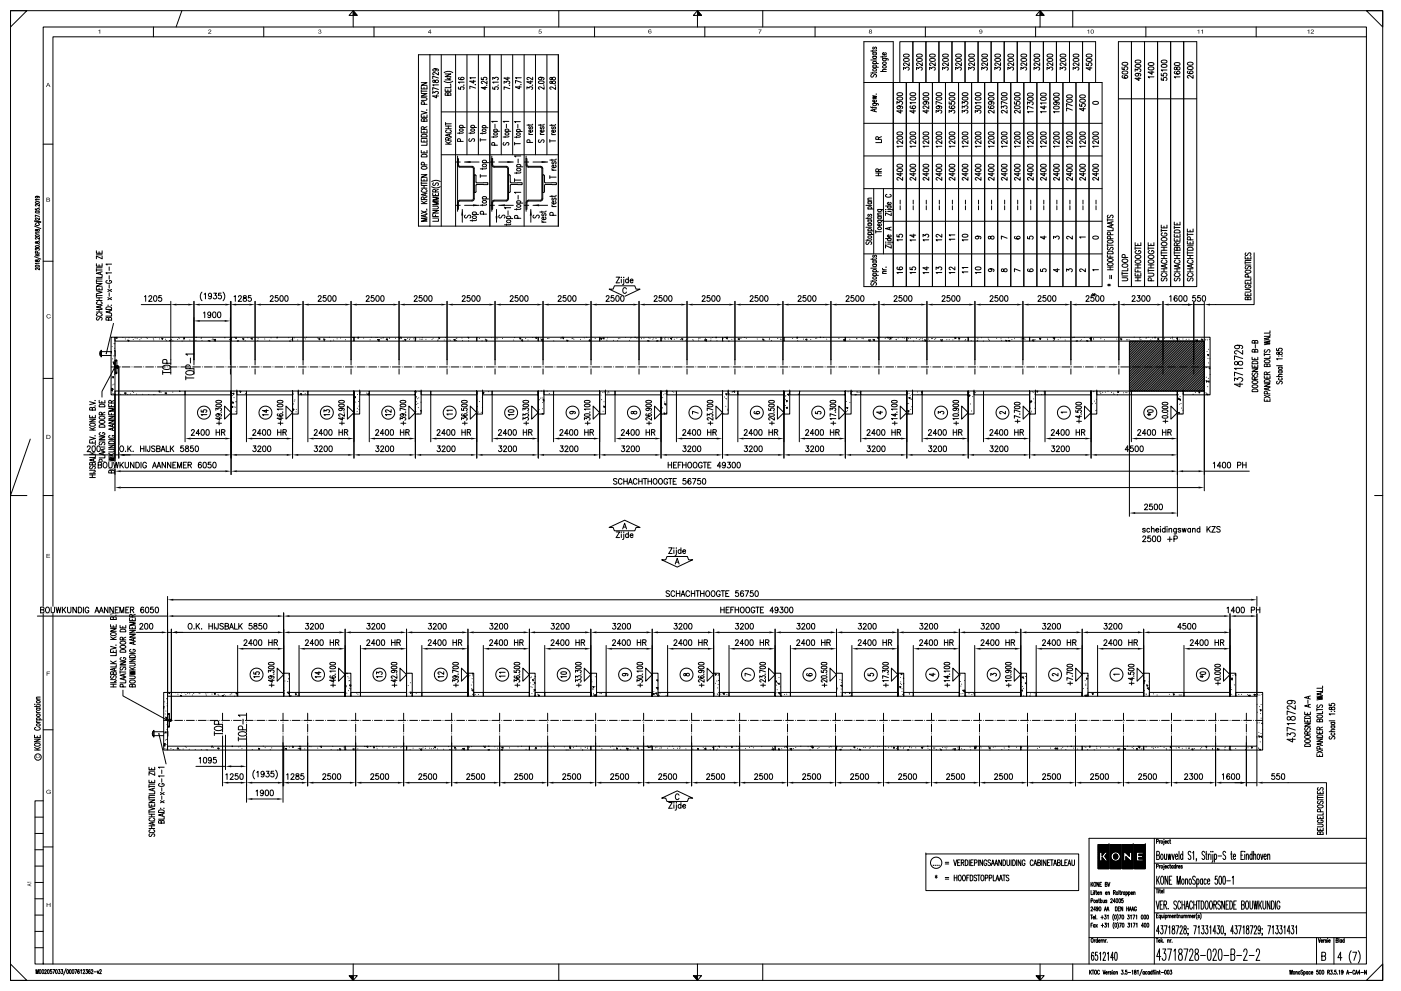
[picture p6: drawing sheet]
<svg xmlns="http://www.w3.org/2000/svg" width="420mm" height="297mm" viewBox="0 0 420 297" stroke-linecap="round" stroke-linejoin="round" font-family="sans-serif">
<g fill="none" stroke="#000" stroke-width=".3">
<path d="M3.2 3.2h4.9l-4.9 4.9zM3.2 3.2h411.5v290.7h-411.5zM13 8.1h396.8v280.9h-396.8zM46 8.1v2.9M54.5 3.2l-1.7 4.9M79.1 8.1v2.9M105.9 3.2l1.2 1.4h-2.4zM105.9 3.2h.1M105.9 3.4h.2M105.9 3.5h.3M105.9 3.7h.4M105.9 3.8h.5"/>
<path d="M105.9 4h.7M105.9 4.1h.8M105.9 4.2h.9M105.9 4.4h1.1M105.9 4.5h1.2M105.9 3.2v4.9M112.2 8.1v2.9M145.2 8.1v2.9M167.6 3.2v4.9M178.3 8.1v2.9M209.2 3.2h.1M209.2 3.4h.1"/>
<path d="M209.2 3.5h.2M209.2 3.7h.4M209.2 3.8h.5M209.2 4h.6M209.2 4.1h.8M209.2 4.2h.9M209.2 4.4h1M209.2 4.5h1.1M209.2 3.2l1.2 1.4h-2.5zM209.2 3.2v4.9M211.4 8.1v2.9M228.7 3.2v4.9"/>
<path d="M244.4 8.1v2.9M277.5 8.1v2.9M310.6 8.1v2.9M311.6 8.1h.1M311.9 3.2l1.2 1.4h-2.4zM311.9 3.4h.2M311.9 3.5h.3M311.9 3.7h.4M311.9 3.8h.5M311.9 4h.7M311.9 4.1h.8M311.9 4.2h.9"/>
<path d="M311.9 4.4h1M311.9 4.5h1.2M311.9 3.2v4.9M321.7 3.2v4.9M343.6 8.1v2.9M376.7 8.1v2.9M409.8 3.2h4.9v4.9zM409.8 11h-393.9v278M11 58.8l.3 .1a.31 .31 0 0 1-.3 .5 .31 .31 0 0 1-.2-.5h1l-.2 .4M11.8 59.8h-1.2l.2 .2M13 43.2h2.9M10.4 67.8l1.8 .7"/>
<path d="M10.4 66.4l1.8 .3M10.4 66.2l1.8 .2M10.4 76.9l1.8 .8M10.6 62.5v.4l.5 .1a.33 .33 0 0 1 .1-.5 .33 .33 0 0 1 .4 .1 .33 .33 0 0 1 0 .4M10.6 74.9v-.4l.5 .2a.34 .34 0 0 1 .5-.3 .34 .34 0 0 1 0 .6M10.6 76.7h1.2M10.6 76.1l.8 .6M10.6 63.4a.63 .63 0 0 1 .7-.2 .63 .63 0 0 1 .5 .5 .62 .62 0 0 1-.7 .2 .62 .62 0 0 1-.5-.5zM10.6 60.5a.62 .62 0 0 1 .7-.2 .62 .62 0 0 1 .5 .6 .62 .62 0 0 1-.7 .2 .62 .62 0 0 1-.5-.6zM10.6 73.8a.62 .62 0 0 1 .7-.3 .62 .62 0 0 1 .5 .6 .62 .62 0 0 1-.7 .2 .62 .62 0 0 1-.5-.5zM10.6 72.5v.3a.41 .41 0 0 0 .5 .1 .41 .41 0 0 0 .2-.5 .32 .32 0 0 1 .4 .1 .32 .32 0 0 1 0 .4 .32 .32 0 0 1-.4 0l-.3-.4zM10.6 70.5a.62 .62 0 0 1 .7-.2 .62 .62 0 0 1 .5 .5 .62 .62 0 0 1-.7 .2 .62 .62 0 0 1-.5-.5z"/>
<path d="M10.6 68.8v.4h.4a.39 .39 0 0 1 .4-.5 .39 .39 0 0 1 .4 .5 .49 .49 0 0 1-.8-.4zM10.6 79.6a.62 .62 0 0 1 .7-.2 .62 .62 0 0 1 .5 .6 .63 .63 0 0 1-.7 .2 .63 .63 0 0 1-.5-.6zM10.6 77.9v.3a.41 .41 0 0 0 .5 .1 .41 .41 0 0 0 .2-.4 .32 .32 0 0 1 .4 0 .32 .32 0 0 1 0 .5 .32 .32 0 0 1-.4 0l-.3-.5zM10.9 67l-.3 .1a.56 .56 0 0 0 .6 .5 .56 .56 0 0 0 .6-.5l-.3-.1M11.1 66.1v.6M11.2 75.8v-.5h-.6v.5h1.2M11.5 66.2v.5M11.7 64.2h.1M11.7 62.1h.1M11.7 73.3h.1M11.7 72.1h.1M11.8 65.3v.6l-.7-.5a.27 .27 0 0 0-.5 .1 .27 .27 0 0 0 .3 .3"/>
<path d="M11.8 61.2v.6l-.9-.5-.3 .1 .3 .4M11.8 64.9l-1.2-.4v.6M11.8 71.2v.5l-.9-.5-.3 .2 .3 .3M11.8 69.8h-1.2l.2 .2M11.8 76.1l-.7 .4M11.8 78.9h-1.2l.2 .2M13 78.3h2.9M11.8 80.3v.6l-.7-.5a.27 .27 0 0 0-.5 .1 .27 .27 0 0 0 .3 .3M13 113.4h2.9M9.1 131.6l-5.9 16.9h4.9M13 148.5h2.9M412.2 148.5h2.5"/>
<path d="M13 183.6h2.9M80.6 199.8l.9-.1 .7 .3a1.01 1.01 0 0 1-1.7 0zM80.6 198.7l.9-.2 .7 .4a1.04 1.04 0 0 1-1.7 0zM99 199.8l.9-.1 .7 .3a1.01 1.01 0 0 1-1.7 0zM99 198.7l.9-.2 .7 .4a1.04 1.04 0 0 1-1.7 0zM117.4 199.8l1.2-.1 .4 .3a1.01 1.01 0 0 1-1.7 0zM117.4 198.7l.4-.1a.94 .94 0 0 1 1.2 .4 1.12 1.12 0 0 1-1.7-.1zM135.8 199.8l.9-.1 .8 .3a1.01 1.01 0 0 1-1.7 0zM135.8 198.7l.9-.2 .8 .4a1.04 1.04 0 0 1-1.7 0zM154.3 199.8l.9-.1 .7 .3a1.01 1.01 0 0 1-1.7 0zM154.3 198.7l.9-.2 .7 .4a1.04 1.04 0 0 1-1.7 0zM172.7 199.8l.9-.1 .7 .3a1.01 1.01 0 0 1-1.7 0z"/>
<path d="M172.7 198.7l.9-.2 .7 .4a1.04 1.04 0 0 1-1.7 0zM191.1 199.8l.9-.1 .7 .3a1.01 1.01 0 0 1-1.7 0zM191.1 198.7l.9-.2 .7 .4a1.04 1.04 0 0 1-1.7 0zM209.5 199.8l.9-.1 .8 .3a1.01 1.01 0 0 1-1.8 0zM209.5 198.7l.9-.2 .8 .4a1.04 1.04 0 0 1-1.8 0zM227.9 199.8l1-.1 .7 .3a1.01 1.01 0 0 1-1.7 0zM227.9 198.7l1-.2 .7 .4a1.04 1.04 0 0 1-1.7 0zM246.4 199.8l1.2-.1 .4 .3a.99 .99 0 0 1-1.7 0zM246.4 198.7l.3-.1a.94 .94 0 0 1 1.3 .4 1.09 1.09 0 0 1-1.7-.1zM264.8 199.8l.9-.1 .7 .3a1.01 1.01 0 0 1-1.7 0zM264.8 198.7l.9-.2 .7 .4a1.04 1.04 0 0 1-1.7 0zM283.2 199.8l.9-.1 .7 .3a1.01 1.01 0 0 1-1.7 0z"/>
<path d="M283.2 198.7l.9-.2 .7 .4a1.04 1.04 0 0 1-1.7 0zM301.6 199.8l1.2-.1 .5 .3a1.01 1.01 0 0 1-1.8 0zM301.6 198.7l.4-.1a.94 .94 0 0 1 1.3 .4 1.12 1.12 0 0 1-1.8-.1zM320.1 199.3l.9-.2 .7 .4a1.04 1.04 0 0 1-1.7 0zM338.5 199.3l.9-.2 .7 .4a1.04 1.04 0 0 1-1.7 0zM364.4 199.3l.9-.2 .7 .4a1.04 1.04 0 0 1-1.7 0zM10.4 211.1h.1zM10.8 218l-.4 .3a.92 .92 0 0 0 .8 .6 .92 .92 0 0 0 .9-.6l-.4-.3M10.9 216.5h1.2M10.9 215.8h1.7M10.9 213.6h1.2M10.9 212.2h1.2"/>
<path d="M10.9 211.5v.4M10.9 209.6h1.2M10.9 216.1l.5 .4M10.9 213.2l.1 .3 .4 .1M11 211.1h1.1M11 217.1l.5-.2 .5 .2a.49 .49 0 0 1-.5 .6 .49 .49 0 0 1-.5-.6zM11 210.1l.5-.1 .5 .1a.49 .49 0 0 1-.5 .6 .49 .49 0 0 1-.5-.6zM11.2 215.8l-.3-.4a.76 .76 0 0 1 1.2 0l-.3 .4M11.2 212.2l-.3 .5a.74 .74 0 0 0 1.1 0l-.2-.5M12.1 208.9l-1.1 .1-.1 .3 .4 .3M12.1 211.4l-.4 .3h-1.3M13 218.7h2.9"/>
<path d="M36.9 206.9v1.7l13.4 7.3M49.1 211.8v.5M49.1 212.3h.1M49.1 215.9h2.3M49.1 207.5h1.1v17.3h-1.1zM49.4 219.7v.1M49.4 210.4h.1M49.5 219.4h.3v.3zM49.6 214h.1M49.7 215l.3 .1-.2 .2zM49.7 213.1h.1M49.8 215.5l.3-.1v.4z"/>
<path d="M50 209.4v.1M50.1 218.7h.1M50.1 217.2h.1M50.1 215.9h.1M50.1 210.8h.1M50.2 209.5h.1M50.2 211.5v.2M50.2 216.1h.1M50.2 216h.1M50.2 216.2h.1M50.2 215.9h.1M50.2 207.5h.1"/>
<path d="M50.2 213.9h.6v4h-.6zM50.2 207.5h21.1v1.2h-21.1zM50.3 214l.5 .1zM50.3 217.7l.5 .1zM50.3 215.8l-.1-.2v.6l.1-.2M50.3 215.8l.1 .1M50.3 215.7v.1M50.3 213.9v4M50.4 215.9h.1M50.4 215.9l-.1 .1M50.5 215.9h.1M50.5 207.6h.3v.3z"/>
<path d="M50.5 214v.1M50.5 217.7v.1M50.6 215.9h.1M50.7 215.9l.1 .1M50.7 215.9h.1M50.8 214.1h.1M50.8 217.7h.1M50.8 216.2h.1M50.8 215.8l-.1 .1M50.8 215.8v-.2v.6v-.2M50.8 215.7v.6M50.8 216.1h.1"/>
<path d="M50.8 216h.1M50.8 215.9h.1M50.8 215.8h.1M50.8 207.6h.1M50.8 215.6l.2 .1M50.9 215.7h.1M51 215.7h.1M51 216.1h-.1M51.1 215.6h-.3l.1 .1M51.1 215.6l.2 .2M51.1 215.8l.2 .1M51.1 216.1h-.1"/>
<path d="M51.1 215.7l.2 .1M51.3 215.8h.1M51.3 215.9h.1M51.3 215.9l-.2 .2M51.3 215.8l-.1 .3-.4 .1M51.3 215.8l.1 .2-.6 .3 .1-.2M51.4 215.9h.1M51.8 215.9h.1M52.4 215.9h2.4M52.6 207.6v.1M53.4 208.1h.1M54.3 208.7l.1-.2-.3-.1 .1 .3"/>
<path d="M54.4 207.7h.1M55.4 215.9h.1M55.4 207.6v.1M55.7 208.2h.1M55.9 215.9h2.4M56.3 207.8h.1M56.9 207.9v.1M57.7 208.3h.1M58.1 207.8v.1M58.9 215.9h.1M59.5 215.9h2.3M59.6 207.7h.1"/>
<path d="M59.9 207.9h.1M61.7 208h.1M61.9 208.4h.1M62.3 207.6v.1M62.4 215.9h.1M63 215.9h2.3M63.6 208v.1M64.3 207.8l.3 .1-.2 .3zM65.4 208.1h.1M65.6 208.5h.1M65.9 215.9h.1M66.5 215.9h2.4"/>
<path d="M67 208.7v-.2h-.3l.1 .2M67.2 208.2h.1M67.6 207.6h.1M67.6 208.6h.1M69 208.2v.1M69.3 207.7h.1M69.4 215.9h.1M69.5 208h.1M70 215.9h2.4M70.4 208.7h.1M70.8 207.8l.3-.1v.3zM70.9 208.3h.1"/>
<path d="M71.3 207.5h13.8v1.2v-6.9v6.9h-13.8zM73 215.9h.1M73.6 215.9h2.3M76.1 201.5v.5l.7 .1-.1-.4a.64 .64 0 0 1 .6-.4 .64 .64 0 0 1 .5 .5l-.3 .3M76.5 215.9h.1M77.1 215.9h2.3M77.8 202.8h-1.7l.3 .3M80 215.9h.1M80.5 201.5v-.6l.7 .3a.47 .47 0 0 1 .7-.4 .47 .47 0 0 1 0 .8M80.6 215.9h2.3M80.7 205.4h1.5M81.1 202.6l.4 .2a.46 .46 0 0 1-.5 .5 .46 .46 0 0 1-.4-.5l1.3-.1 .3 .2-.2 .4"/>
<path d="M81.5 204.9v1M81.6 203.6v.9l-1.1-.6h1.7M82 202.1h.2zM83.1 200.3l2 1.9-2 2zM83.5 215.9h.1M84.1 215.9h2.4M85.1 201.8h1.7v6.9h-1.7zM85.1 206h.1M85.3 207.8h.1M85.3 207v.1M85.4 204.1h.1M86.1 207.5l.6-.1-.1 .5z"/>
<path d="M86.3 204.3h.1M86.5 202.3h.1M86.6 203.3h.1M86.7 203.7h.1M86.8 208.7h.1M86.8 207.5h2.9v1.2h-2.9zM87.1 215.9h.1M87.3 208.7h-.3M87.6 215.9h2.4M88.6 207.9l.3 .1-.2 .3zM89.3 208.6h.1M89.7 207.5h13.8v1.2v-6.9v6.9h-13.8z"/>
<path d="M90.6 215.9h.1M91.2 215.9h2.3M94.1 215.9h.1M94.7 215.9h2.3M95.7 201.3v.9l-1.2-.6h1.7M96.2 202.8h-1.7l.3 .3M97.6 215.9h.1M98.2 215.9h2.4M99.2 202.6l-.3 .2a1.07 1.07 0 0 0 1.7 .1 .5 .5 0 0 0-.6-.4 .5 .5 0 0 0-.3 .6l.4 .2M99.2 205.4h1.4M99.9 204.9v1M100.1 203.6v.9l-1.2-.6h1.7"/>
<path d="M100.5 202.1h.1zM100.6 201.2h-1.7l.4 .3M101.1 215.9h.1M101.5 200.3l2 1.9-2 2zM101.7 215.9h2.4M103.5 205.6h.3l-.1 .3-.2-.2M103.5 201.8h1.7v6.9h-1.7zM103.9 201.8h.2M104 207.7v.1M104.3 202.8h.1M104.5 207h.1M104.6 204.1h.1"/>
<path d="M104.6 203.2h.1M104.7 215.9h.1M104.8 206.3h.1M104.8 204h.1M104.9 205.3l.3 .3M104.9 205.4l.3 .1-.1 .3zM105.1 208.4h.1M105.2 206.8h.1M105.2 206.4h.1M105.2 205.3h-.3M105.2 208.7h.1M105.2 207.5h2.9v1.2h-2.9z"/>
<path d="M105.3 215.9h2.3M107 207.7h.1M107.3 208.1h.1M107.7 207.5h.1M108.1 207.5h13.8v1.2v-6.9v6.9h-13.8zM108.2 215.9h.1M108.8 215.9h2.3M111.7 215.9h.1M112.3 215.9h2.3M112.9 202v-.6l.7 .3a.48 .48 0 0 1 .7-.4 .48 .48 0 0 1 0 .8M114.6 202.8h-1.7l.4 .3M115.2 215.9h.1"/>
<path d="M115.8 215.9h2.4M117.6 205.4h1.4M117.9 200.9l.4 .1a.47 .47 0 0 1-.4 .6 .47 .47 0 0 1-.5-.6l1.3-.1 .3 .3-.2 .4M118.3 204.9v1M118.5 203.6v.9l-1.2-.6h1.7M118.8 215.9h.1M118.9 202.1h.1M119 202.5v.8l-1-.6a.38 .38 0 0 0-.7 .1 .38 .38 0 0 0 .5 .5M119.3 215.9h2.4M120 200.3l1.9 1.9-1.9 2zM121.9 201.8h1.7v6.9h-1.7zM122 202h.1"/>
<path d="M122.3 215.9h.1M122.4 205.4v.1M122.7 201.8h.1M122.7 207.5h.1M122.9 215.9h2.3M123 207.5l.4 .1-.2 .2zM123.1 204.6v.1M123.4 207.4h.1M123.6 207.5h2.9v1.2h-2.9zM123.6 208.7h.1M124.8 207.8h.1M125.8 215.9h.1"/>
<path d="M126.4 215.9h2.3M126.5 207.5h13.8v1.2v-6.9v6.9h-13.8zM129.3 215.9h.1M129.9 215.9h2.4M132.8 215.9h.1M133.1 201.3v.8l-1.1-.6a.37 .37 0 0 0-.6 0 .37 .37 0 0 0 .3 .6h.1M133.1 202.8h-1.7l.3 .3M133.4 215.9h2.4M135.8 204.4v-.7l.6 .4a.47 .47 0 0 1 .7-.4 .47 .47 0 0 1 0 .8M136 205.4h1.5M136.3 202.6l.4 .2a.46 .46 0 0 1-.4 .5 .46 .46 0 0 1-.5-.5l1.3-.1 .4 .2-.3 .4M136.4 215.9h.1"/>
<path d="M136.7 204.9v1M137 215.9h2.3M137.3 202.1h.2zM137.5 201.4l-1.7-.6v.8M138.4 200.3l1.9 1.9-1.9 2zM139.9 215.9h.1M140.3 202.7l.2-.1v.4l-.2-.2M140.3 201.8h1.8v6.9h-1.8zM140.4 206.7h.1M140.5 215.9h2.3M140.5 208.1h.1M140.9 202.5h.1"/>
<path d="M141.3 205.3h.1M141.5 206.4h.1M141.5 206.8l.5-.1-.1 .5zM141.6 203.4v.1M141.6 201.8l.1 .2 .2-.2M141.7 208.1h.1M141.8 202.6h.1M141.8 204.4h.1M142.1 208.7h.1M142.1 207.5h2.8v1.2h-2.8zM142.1 208.1v.1M142.4 207.6h.1"/>
<path d="M142.5 208.1h.1M143.4 215.9h.1M143.5 208.2h.1M144 215.9h2.3M144.9 207.5h13.9v1.2v-6.9v6.9h-13.9zM146.9 215.9h.1M147.5 215.9h2.4M150.5 215.9h.1M151 215.9h2.4M151.5 202.7h-1.7l.3 .2M151.5 201.5h-1.7l.3 .3M154 215.9h.1"/>
<path d="M154.2 200.9v.6l.7 .1a.48 .48 0 0 1 .4-.8 .48 .48 0 0 1 .4 .8h-.1M154.2 204.4v-.7l.6 .4a.48 .48 0 0 1 .7-.4 .48 .48 0 0 1 .1 .8M154.4 202.6l-.2 .2a1.07 1.07 0 0 0 1.7 .1 .5 .5 0 0 0-.6-.4 .5 .5 0 0 0-.4 .6l.4 .2M154.4 205.4h1.5M154.6 215.9h2.3M155.2 204.9v1M155.7 202.1h.2zM156.8 200.3l2 1.9-2 2zM157.5 215.9h.1M158.1 215.9h2.3M158.8 201.8h1.7v6.9h-1.7zM159 204.7h.1"/>
<path d="M159.2 203.1v.1M159.2 205.8v.1M159.4 202.9h.1M159.5 207.9h.1M159.6 206h.1M159.7 203.7l.3 .1-.1 .3zM159.9 205.2h.1M160.1 207.3h.1M160.1 206.8l.4-.1-.1 .3zM160.2 203.4h.1M160.3 208.6v.1M160.5 204.6h-.3l.3 .3"/>
<path d="M160.5 202.8h.1M160.5 208.7h.1M160.5 207.5h2.9v1.2h-2.9zM161 215.9h.1M161.3 208.1h.1M161.5 208.3l.3 .1-.2 .3zM161.6 215.9h2.4M163.2 207.7h.1M163.4 207.5h13.8v1.2v-6.9v6.9h-13.8zM164.6 215.9h.1M165.1 215.9h2.4M168.1 215.9h.1"/>
<path d="M168.3 201.5l.9-.2 .7 .4a1.04 1.04 0 0 1-1.7 0zM168.7 215.9h2.3M169.9 202.8h-1.7l.3 .3M171.6 215.9h.1M172.2 215.9h2.3M172.6 204.4v-.7l.6 .4a.48 .48 0 0 1 .8-.5 .48 .48 0 0 1 0 .9M172.6 203.2v-.6l.6 .3a.48 .48 0 0 1 .8-.4 .48 .48 0 0 1 0 .8M172.6 201.5v-.6l.6 .3a.48 .48 0 0 1 .8-.4 .48 .48 0 0 1 0 .8M172.8 205.4h1.5M173.6 204.9v1M174.2 202.1h.1M175.1 215.9h.1"/>
<path d="M175.2 200.3l2 1.9-2 2zM175.7 215.9h2.4M177.2 201.8h1.7v6.9h-1.7zM177.4 203.8h.1M177.5 204.4h.1M177.8 206.4h.1M177.8 205.8l.3 .1-.2 .2zM177.8 206.7h.1M178 207.8h.1M178.1 208.3l.5-.1-.1 .5zM178.4 205.8h.1M178.5 202.8v.1"/>
<path d="M178.6 215.9h.1M178.9 208.7h.1M178.9 207.5h2.9v1.2h-2.9zM179.2 215.9h2.4M180 207.9h.1M180.4 207.9h.1M181.8 207.5h13.8v1.2v-6.9v6.9h-13.8zM182.2 215.9h.1M182.8 215.9h2.3M185.7 215.9h.1M186.3 215.9h2.3M187.2 201.9l.4 .1a.43 .43 0 0 1-.5 .6 .43 .43 0 0 1-.2-.7l1.4 .1v.3l-.2 .2"/>
<path d="M189.2 215.9h.1M189.8 215.9h2.4M191 204.4v-.7l.7 .4a.49 .49 0 0 1 .6-.4 .49 .49 0 0 1 .3 .7l-.2 .1M191.1 202.7l.9-.2 .7 .4a1.01 1.01 0 0 1-1.7 0zM191.3 205.4h1.4M192 204.9v1M192.6 202.1h.1zM192.7 201.2h-1.7l.3 .3M192.7 215.9h.1M193.3 215.9h2.4M193.7 200.3l1.9 1.9-1.9 2zM195.6 201.8h1.7v6.9h-1.7z"/>
<path d="M195.6 207h.1M195.7 204.5h.1M195.9 207.8l.4 .1-.2 .3zM196.1 207.3h.1M196.3 215.9h.1M196.6 207.8l.3-.1v.3zM196.9 215.9h2.3M196.9 203.8h.4l-.1 .3zM197.3 206.1h-.5l.5 .5v-.5M197.3 207.5h2.9v1.2h-2.9zM197.3 208.7h.1M197.8 208.4h.1"/>
<path d="M197.9 207.7v.1M199.8 208.5h.1M199.8 215.9h.1M200.2 207.5h13.8v1.2v-6.9v6.9h-13.8zM200.4 215.9h2.3M203.3 215.9h.1M203.9 215.9h2.3M205.1 201.9v.6h.5a.55 .55 0 0 1 .5-.7 .55 .55 0 0 1 .6 .7 .69 .69 0 0 1-1.1-.6zM206.8 215.9h.1M207.4 215.9h2.4M209.7 202.6l-.3 .2a1.07 1.07 0 0 0 1.8 .1 .5 .5 0 0 0-.6-.4 .5 .5 0 0 0-.4 .6l.4 .2M209.7 205.4h1.5"/>
<path d="M210 200.9l.4 .1a.46 .46 0 0 1-.4 .6 .46 .46 0 0 1-.5-.6l1.3-.1 .4 .3-.3 .4M210.4 215.9h.1M210.4 204.9v1M210.9 215.9h2.4M211 202.1h.2zM211.2 203.7v.8l-1.1-.7a.38 .38 0 0 0-.6 .1 .38 .38 0 0 0 .3 .5M212.1 200.3l1.9 1.9-1.9 2zM213.9 215.9h.1M214 201.8h1.8v6.9h-1.8zM214.3 208h.1M214.5 202l.3 .1-.2 .3zM214.5 215.9h2.3"/>
<path d="M214.5 204.8h.1M215 204.1h.1M215.1 208h.1M215.2 206.2h.1M215.2 208.1h.1M215.4 205.2h.1M215.4 202.4h.1M215.4 207.6h.1M215.5 202.2v.1M215.8 203.5h.1M215.8 203.9h-.2l.2 .2M215.8 208.7h.1"/>
<path d="M215.8 207.5h2.8v1.2h-2.8zM216.2 208.1h.1M216.9 207.9l.3-.1v.4zM217.4 215.9h.1M217.4 207.6v.1M218 208.1h.1M218 215.9h2.3M218.6 207.5h13.7v1.2h-13.7zM220.9 215.9h.1M221.5 215.9h2.4M224.5 215.9h.1M225 215.9h2.4"/>
<path d="M225.2 202.4l-1.7-.6v.8M227.9 203.2v-.6l.6 .3a.48 .48 0 0 1 .7-.4 .48 .48 0 0 1 .1 .8M228 215.9h.1M228.1 205.4h1.5M228.6 215.9h2.3M228.9 204.9v1M229.4 202.1h.2zM229.6 201.4l-1.7-.6v.8M229.6 203.7v.8l-1.1-.7a.38 .38 0 0 0-.6 .1 .38 .38 0 0 0 .4 .5M230.5 200.3l2 1.9-2 2zM231.5 215.9h.1M232.1 215.9h2.3"/>
<path d="M232.5 201.8h1.7v6.9h-1.7zM232.5 201.8v6.9zM232.5 202.8v.1M232.6 204.1l.3 .1-.2 .3zM232.6 208.6v.1M232.6 203.3h.1M232.6 207.8h.1M232.9 205.3v.1M233 207.5v.1M233.1 206.7h.1M233.1 204.6h.1M233.3 204.9l.4-.1v.3z"/>
<path d="M233.4 207.6l.5-.1-.1 .5zM233.6 203.1h.1M234 205.9h.1M234.2 207.5h2.8v1.2h-2.8zM234.2 208.7h.1M234.4 208.7h.1M235 215.9h.1M235.2 208.2h.1M235.6 215.9h2.4M235.9 208.1h.1M237 207.5h13.9v1.2v-6.9v6.9h-13.9zM238.5 215.9h.1"/>
<path d="M239.1 215.9h2.4M242.1 215.9h.1M242.1 201.9l-.2 .2a1.03 1.03 0 0 0 1.7 .1 .5 .5 0 0 0-.6-.3 .5 .5 0 0 0-.4 .5l.4 .2M242.7 215.9h2.3M245.6 215.9h.1M246.2 215.9h2.3M246.3 200.9v.6h.6a.51 .51 0 0 1 .5-.7 .51 .51 0 0 1 .4 .8h-.1M246.4 202.7l1.2-.1 .4 .3a.99 .99 0 0 1-1.7 0zM246.5 205.4h1.5M247.3 204.9v1M247.8 202.1h.1M248 203.7v.8l-1.1-.7a.37 .37 0 0 0-.6 .1 .37 .37 0 0 0 .4 .5"/>
<path d="M248.9 200.3l2 1.9-2 2zM249.1 215.9h.1M249.7 215.9h2.4M250.9 206.2l.1 .1-.1 .2M250.9 201.8h1.7v6.9h-1.7zM251 206.8h.1M251.9 203.7h.1M252.2 207.5h.1M252.3 206.5v.1M252.3 204.6h.1M252.4 203.9h.1M252.6 205.4h-.4l.4 .5"/>
<path d="M252.6 208.7h.1M252.6 207.5h2.9v1.2h-2.9zM252.6 215.9h.1M253.2 215.9h2.4M253.5 207.9h.1M254.9 207.5l-.1 .4-.1-.4M255 208.6h.1M255.5 207.5h13.8v1.2v-6.9v6.9h-13.8zM256.2 215.9h.1M256.8 215.9h2.3M259.7 215.9h.1M260.3 215.9h2.3"/>
<path d="M260.3 201.9v.6h.7a.5 .5 0 0 1 .4-.7 .5 .5 0 0 1 .5 .8h-.2M263.2 215.9h.1M263.8 215.9h2.4M264.7 201.5v-.6l.7 .3a.47 .47 0 0 1 .7-.4 .47 .47 0 0 1 0 .8M264.9 205.4h1.5M265.7 204.9v1M266.3 202.1h.1zM266.4 203.1l-1.7-.6v.8M266.4 204h-1.7l.3 .3M266.7 215.9h.1M267.3 215.9h2.4M267.3 200.3l2 1.9-2 2z"/>
<path d="M269.3 201.8h1.7v6.9h-1.7zM269.3 205.2h.1M269.5 202.3h.1M269.8 205.9l.3-.1v.3zM270.1 203h.1M270.1 204.9h.1M270.1 204.4h.1M270.1 202l.4-.1-.1 .3zM270.3 215.9h.1M270.3 205.1h.1M270.5 207.2h.1M270.5 206.5h.1"/>
<path d="M270.6 208.1h.1M270.8 215.9h2.4M271 204.9h.1M271 203.2v.2M271 208.7h.1M271 207.5h2.9v1.2h-2.9zM272.7 207.9h.1M272.8 208v.1M273.8 215.9h.1M273.9 207.5h13.8v1.2v-6.9v6.9h-13.8zM274.4 215.9h2.3M277.3 215.9h.1"/>
<path d="M277.9 215.9h2.3M279.9 201.8v.9l-1.2-.6h1.7M280.8 215.9h.1M281.4 215.9h2.4M283.4 205.4h1.4M284.1 204.9v1M284.3 202.5v.8l-1.2-.5h1.7M284.4 215.9h.1M284.7 202.1h.1zM284.8 204h-1.7l.4 .3M284.8 201.2h-1.7l.4 .3M284.9 215.9h2.4"/>
<path d="M285.8 200.3l1.9 1.9-1.9 2zM287.7 202.2h.1M287.7 201.8h1.7v6.9h-1.7zM287.9 215.9h.1M288 204.3h.1M288 202.3h.1M288.2 205.6v.1M288.2 207.9v.1M288.4 205v.1M288.5 215.9h2.3M288.7 206.9h.6l-.1 .5zM288.8 207.9h.1"/>
<path d="M289.1 206.9h.1M289.3 203.9v.1M289.4 207.1l-.3-.1 .2 .4 .1-.3M289.4 208.7h.1M289.4 207.5h2.9v1.2h-2.9zM289.8 208.6v.1M290.6 207.9v.1M291.4 215.9h.1M291.5 208.2h.1M291.9 208h.1M292 215.9h2.3M292.3 207.5h13.8v1.2v-6.9v6.9h-13.8z"/>
<path d="M294.9 215.9h.1M295.5 215.9h2.4M297.1 202.5v-.6l.7 .3a.49 .49 0 0 1 .7-.4 .49 .49 0 0 1 .2 .8h-.2M298.4 215.9h.1M299 215.9h2.4M301.6 202.7l1.2-.1 .5 .3a1.01 1.01 0 0 1-1.8 0zM301.8 205.4h1.5M302 215.9h.1M302.1 200.9l.4 .1a.47 .47 0 0 1-.4 .6 .47 .47 0 0 1-.5-.6l1.3-.1 .4 .3-.3 .4M302.5 204.9v1M302.5 215.9h2.4M303.1 202.1h.1"/>
<path d="M303.3 204h-1.8l.4 .3M304.2 200.3l1.9 1.9-1.9 2zM305.5 215.9h.1M306.1 215.9h2.3M306.1 201.8h1.8v6.9h-1.8zM306.2 207.5h.1M306.2 206.9l.4-.1-.1 .4zM306.3 208.2v.1M306.3 204.6h.1M306.3 203h.1M306.6 206.9h.1M306.6 203l.3-.1v.3z"/>
<path d="M306.6 205.7h.1M306.9 206.3v.1M307 203.4h.1M307 208.5v.1M307.5 202.8h.1M307.8 204.9h.1M307.9 204.7h-.4l.4 .4M307.9 207.5h2.8v1.2h-2.8zM307.9 208.7h.1M308.8 208.6h.1M308.9 208.6h.1M309 215.9h.1"/>
<path d="M309 208h.1M309.6 215.9h2.3M310.1 207.7h.1M310.7 208.7h.1M310.7 207.5h13.7v1.2h-13.7zM312.5 215.9h.1M313.1 215.9h2.4M316.1 215.9h.1M316.6 215.9h2.4M317.3 201.8v.8l-1.1-.7a.37 .37 0 0 0-.6 .1 .37 .37 0 0 0 .3 .6h.1M319.6 215.9h.1M320.1 200.4l.9-.2 .7 .4a1.01 1.01 0 0 1-1.7 0z"/>
<path d="M320.2 215.9h2.3M320.2 204.8h1.5M321 204.3v1M321.5 202.7h.2zM321.7 203.7l-1.7-.6v.8M321.7 202l-1.7-.6v.8M322.6 200.3l1.9 1.9-1.9 2zM323.1 215.9h.1M323.7 215.9h2.3M324.5 201.8v6.9zM324.5 201.8h1.8v6.9h-1.8zM324.9 206.4h.1"/>
<path d="M325.1 201.9h.1M325.2 201.9v.1M325.4 204h.1M325.6 205.4h.1M325.6 205v.1M325.8 203.2l.3 .2-.2 .2zM325.8 208.7v-.3h-.5l.3 .3M326.1 206.3h.1M326.2 208.2v.1M326.2 203.4h.1M326.2 202.6h.1M326.3 208.7h.1"/>
<path d="M326.3 207.5h2.9v1.2h-2.9zM326.6 215.9h.1M327.2 215.9h2.4M327.6 207.8l.3 .1-.2 .3zM329.2 207.5h13.8v1.2v-6.9v6.9h-13.8zM330.1 215.9h.1M330.7 215.9h2.4M333.7 215.9h.1M334.3 215.9h2.3M335.7 202.1h-1.7l.3 .3M337.2 215.9h.1M337.8 215.9h2.3"/>
<path d="M338.4 201.5v.6h.7a.48 .48 0 0 1 .4-.7 .48 .48 0 0 1 .4 .7l-.1 .1M338.5 200.4l.9-.2 .7 .4a1.01 1.01 0 0 1-1.7 0zM338.6 204.8h1.5M339.4 204.3v1M339.5 203v.9l-1.1-.6h1.7M339.9 202.7h.2zM340.7 215.9h.1M341 200.3l2 1.9-2 2zM341.3 215.9h2.3M343 207.8v.2M343 204l.3-.1v.3zM343 201.8h1.7v6.9h-1.7z"/>
<path d="M343.1 203.2h.1M343.1 206.9h.1M343.2 207.1h.1M343.2 204.9h.1M343.2 204h.1M343.3 204.5v.1M343.7 208v.1M343.9 205.3l.3 .1-.2 .3zM344.1 206.2h.5l-.1 .5zM344.2 215.9h.1M344.6 204.4h.1M344.7 207.5h10.4v1.2h-10.4z"/>
<path d="M344.7 208.7h.1M344.8 215.9h2.4M345.9 208h.1M347 208.3h.1M347.8 215.9h.1M348.3 215.9h2.4M350.7 208.1h.1M351.3 215.9h.1M351.9 208l.3 .1-.2 .3zM351.9 215.9h2.3M353.6 208.3h.1M353.9 208.3v.1"/>
<path d="M354.4 208.3h.1M354.8 215.9h.1M355.1 207.5h13.8v1.2v-6.9v6.9h-13.8zM355.1 208.7h.1M355.4 215.9h2.3M358.3 215.9h.1M358.9 215.9h2.4M359.9 202.8h1M360 201.5l.9-.1 .7 .3a1.01 1.01 0 0 1-1.7 0zM360.1 202.5l.5 .6M360.6 202.5l-.5 .6M361.8 215.9h.1"/>
<path d="M362.4 215.9h2.4M364.4 203.3l.9-.2 .7 .3a1.01 1.01 0 0 1-1.7 0zM364.4 201.6l.9-.2 .7 .3a1.01 1.01 0 0 1-1.7 0zM364.4 200.4l.9-.2 .7 .4a1.01 1.01 0 0 1-1.7 0zM364.6 204.8h1.4M365.3 204.3v1M365.4 215.9h.1M365.8 202.7h.2zM366 215.9h2.3M366.9 200.3l2 1.9-2 2zM368.9 201.8h1.7v6.9h-1.7zM368.9 215.9h.1"/>
<path d="M369 207v.1M369.1 203.3h.5l-.1 .5zM369.1 206h.1M369.4 206.7h.1M369.4 208.1h.1M369.5 203.8h.1M369.5 215.9h2.3M369.8 202.4v.1M370.2 205.3h.1M370.5 208.1h.1M370.6 207.5h8.1v17.3h-9.8v-1.1h8v-15h-6.3zM370.6 208.7h.1"/>
<path d="M370.6 202.2l-.2-.1 .2 .4M371.5 208.1v.1M372.3 208.1h.1M372.4 215.9h.1M373 215.9h2.3M374.2 208.2h.1M374.8 208.4h.1M374.9 208.7v-.3l-.5 .1 .3 .2M375.9 215.9h.1M376 208.3h.1M376.2 208.1l.3 .1-.2 .3zM376.5 215.9h2.2"/>
<path d="M377 211.1h.1M377.1 213.5h.1M377.1 208.2h.1M377.1 216.7h.1M377.3 208.3v.1M377.5 219.5h.1M377.6 216.6v.1M377.8 211.8h.1M377.8 208.3v.1M377.9 212.7l.3 .1-.1 .3zM378 213.9h.1M378.2 219.8v.1"/>
<path d="M378.2 215.3h.1M378.2 211.1v.1M378.5 208.2h.1M378.6 214h.1M378.7 218.7h.1M378.7 216.8h-.3l.3 .2M10.4 221.6h1.7l-1.7 .8h1.7M10.4 220.4v.7h1.7v-.7M10.4 224.8h1.7M10.4 224l1.1 .8M10.4 223a.98 .98 0 0 1 1.7 .3 .98 .98 0 0 1-1.7-.2zM11.2 220.6v.5"/>
<path d="M12.1 224l-1 .5M49.1 223.4l.4-.1-.1 .3zM49.3 222.8l.3 .2-.2 .2zM49.4 224.3h.1M49.6 221.8h.1M49.8 223.2h.1M49.8 224.5h.1M50 221.6h.1M50.2 223.7h34.9v1.1h-34.9zM51.3 224.4h.1M52 224.6h.1M53.1 224.4v.1"/>
<path d="M53.2 224.2l.4 .1-.2 .3zM54 224.7h.1M54.9 224.5h.1M55.5 223.8h.1M55.8 224.1h.1M56.7 224.6h.1M58.6 224.6h.1M60.4 224.7h.1M61.9 224.8h.1M62.2 224.8h.1M63.7 223.7l-.2 .3-.1-.3M64.1 224.1h.1"/>
<path d="M65.3 224.3l.3-.1v.3zM65.7 224.4h.1M67.6 224h.1M69.6 223.8h.1M69.7 223.7h-.1M71.6 223.9h.1M72 223.7h.1M72.6 224.4h.1M75.6 224.7h.1M77.5 224.3l.4 .1-.2 .3zM79 223.7h.1M79.5 224.1h.1"/>
<path d="M81 224.7h.1M81.5 224.2h.1M84.6 224.6h.1M85.1 223.7h18.4v1.1h-18.4zM85.6 224.4l.3-.1v.3zM85.9 223.7h.1M86.8 223.9v.1M87.7 223.7l.3 .1-.2 .3zM89.4 224.4h.1M89.7 224.3h.5l-.1 .5zM90 223.7v.2l-.3-.2M90.3 223.8v.1"/>
<path d="M91.4 224.5h.1M92.9 223.7h.1M93.3 223.8h.1M95.3 224.2h.1M96 223.7l.4 .3v-.3M99.3 224.7h.1M99.8 223.7h.1M101.3 224.8h.1M101.8 224.4l.4 .1-.2 .3zM103.2 224.1v.1M103.5 223.7h18.4v1.1h-18.4zM103.8 224.5v.1"/>
<path d="M105.8 224.5h.4v.3zM106.7 223.7h.1M107.3 224.5h.1M109.3 223.7h.1M109.5 223.8h.1M110 223.8l.3-.1v.3zM111.1 223.8h.1M112 223.8l.3 .1-.2 .3zM112.9 223.8h.1M113 223.7h.1M113.1 224.4v.1M113.7 223.7v.1"/>
<path d="M114.8 223.9h.1M116.6 224h.1M117 223.8v.1M118 224.1h.1M118.4 224h.1M119 223.9v.1M120.2 224.1h.1M120.6 223.8h.1M121.9 223.7h18.4v1.1h-18.4zM122.1 224.2h.1M123 224.7v.1M123.9 224.2h.1"/>
<path d="M125.7 224.3h.1M126.4 224.8v-.2h-.3l.2 .2 .1-.2-.3-.1 .1 .3M126.5 224.4h.1M126.9 224.2h.1M127.6 224.4h.1M127.6 223.8h.1M128.8 224.2h.1M129.4 224.4h.1M130 224.3h.1M130.2 223.9l.4-.1v.3zM131.2 224.5h.1M133 224.6h.1"/>
<path d="M134.5 223.8h.1M134.9 224.6h.1M135 224.7h.1M136.3 224l.3 .1-.2 .2zM136.7 224.7h.1M136.8 224.5h.1M138.5 224.8h.1M138.7 224.5h.1M138.8 224.4l.5-.1-.1 .5zM140.3 223.7h18.5v1.1h-18.5zM140.7 223.9h.1M140.7 223.9v.1"/>
<path d="M141.5 223.8h.1M145 223.7l.5 .4M145.5 223.7v.4M146.6 223.7h.1M146.7 224.8h.1M146.7 224.8h-.3M148.4 223.8h.1M149.2 224.2v.1M150.5 224h.4l-.1 .3zM150.5 224.2h.1M150.7 224.8l-.3-.1 .1 .1M152.8 224.2h.1"/>
<path d="M155.3 223.8v.1M156.4 223.7h.1M157.8 224.6h.1M158.8 223.7h18.4v1.1h-18.4zM160.4 224.5h.1M160.6 224.1l.3 .1-.2 .3zM162.3 223.9h.1M163.5 223.8h.1M164.3 223.9h.1M166 223.7h.1M166.3 224h.1M169.2 223.9h.1"/>
<path d="M169.8 224.8h.1M170.3 224.8h.1M170.8 224.1h.3v.3zM171 223.7l-.1 .1-.1-.1M172 224.1h.1M172.9 223.7h.1M174.2 224.2h.1M174.7 224.8h.1M175.5 224h.1M176.2 223.9h.1M176.2 224.3h.1M177.2 223.7h18.4v1.1h-18.4z"/>
<path d="M178.1 223.7h.1M179.9 223.7h.1M180.5 224.4h.1M183.1 223.9h.1M183.8 223.7h.1M184.1 224.5h.1M184.9 224.2l.3 .1-.2 .3zM185.6 223.7h.1M186.1 224.6h.1M186.8 223.7h.1M187.4 223.8h.1M187.9 224.4h.5l-.1 .4z"/>
<path d="M188 224h.1M189 224.7v.1M189.3 223.8v.1M190.1 223.9v.1M191.1 224.3l.3-.1v.3zM191.1 223.9v.1M192.5 224.6v.1M192.9 224h.1M193.7 223.7h.1M194.2 223.7l.3 .4 .1-.4M194.7 224v.1M195.3 223.7l-.1 .3-.1-.3"/>
<path d="M195.5 223.7h-.1M195.6 223.7h18.4v1.1h-18.4zM196.6 224.1h.1M197 223.9v.1M197.9 224.2v.1M198.2 223.9h.1M198.4 224.2h.1M200.2 224.2v.1M200.7 223.7h.1M201.8 223.7h.1M202 224.3h.1M203.2 224.3h.1"/>
<path d="M203.8 223.7v.1M203.9 224.4h.1M203.9 224h.1M205.7 224.5h.1M207.5 224.5h.1M207.6 223.7v.1M207.8 224.5v.1M209.2 224.3l.3 .1-.2 .3zM209.3 224.6h.1M210.9 224h.1M211.2 224.6v.1M211.3 224.4l.4-.1v.4z"/>
<path d="M211.7 224h.1M211.7 224.6h.1M213 224.7h.1M213.7 224v.1M214 223.7h18.5v1.1h-18.5zM214.6 223.8h.1M214.8 224.8h.1M215.2 224.5h.1M215.8 223.7v.2l-.3-.2M217.4 223.8h.1M217.8 224h.1M219.3 223.7l.4 .1-.2 .3z"/>
<path d="M221 223.7h.1M221.5 223.8h.1M221.6 224.3h.1M223.6 224.3v.1M224.8 224h.1M225.4 223.7h.1M225.9 224.1h.1M228.5 223.8h.1M231.5 224.6h.1M231.6 224.5h.4l-.1 .3zM231.7 224h.1M232.5 223.7h18.4v1.1h-18.4z"/>
<path d="M233.5 224.6v.1M233.5 224.4l.3 .1-.2 .3zM234.4 224.4v.1M235.4 224h.1M235.4 223.8h.1M235.8 223.8l.3-.1v.3zM237.4 224.8v-.4h-.5l.4 .4M238 224.4h.1M238.7 224v.1M240.2 223.7h.1M242.3 223.8h.1M243 224.7v.1"/>
<path d="M243.6 223.7h-.4l.4 .4 .1-.4M243.6 223.8l.4 .2-.2 .2zM245.3 224.3h.1M245.6 224.1h.1M248.7 224h.1M249.1 223.7h.1M249.3 223.8v.1M250.9 223.7h18.4v1.1h-18.4zM251.1 223.8h.1M252.2 224.8v-.2h-.3l.2 .2M252.6 224.1h.1M255.2 224.6h.1"/>
<path d="M256 223.9l.4-.1-.1 .4zM256.2 223.9h.1M257.2 224.3h.1M258 224.8l.1-.1-.3-.1 .1 .2M259 224v.1M259.5 224.1h.1M260.7 224.2h.1M261 224.1h.1M261.9 223.7h.1M263.2 223.9h.1M263.7 223.7v.1M265.5 223.8h.1"/>
<path d="M265.7 224.6h.1M266.4 224.1h.1M267.3 223.9h.1M267.9 224l.4 .1-.2 .3zM268.9 224.3v.1M269.2 223.9v.1M269.3 223.7h18.4v1.1h-18.4zM270.1 223.9h.1M270.9 224.4h.1M271 224h.1M271.4 223.8h.1M272.5 224.8h-.3"/>
<path d="M272.8 223.8h.1M272.8 224.1h.1M273.4 224.1h.1M274.6 224.1v.1M276.3 224h.3v.3zM276.5 224.2h.1M277.1 223.9h.1M278.3 224.3h.1M278.3 223.7h-.1M278.8 224.6h.1M279.9 224.1v.1M280.1 224.3v.1"/>
<path d="M280.3 224.1v.1M280.8 224.7h.1M281.9 224.4h.1M282.4 224.8h-.3M282.7 224.1h.1M283.4 224.1h.1M283.8 224.5h.1M284 223.9v.1M285.6 224.5v.1M286.5 224.8v-.4l-.5 .1 .4 .3M287.3 224.1v.1M287.4 224.6h.1"/>
<path d="M287.7 223.7h18.4v1.1h-18.4zM288.4 224.4v.1M289.2 224.7h.1M290.9 223.9v.1M291.1 224.7v.1M292.2 224.1l.4 .1-.2 .3zM292.3 223.7h.5l-.1 .5zM292.6 224.4h.1M294.1 223.7h.1M294.2 224.2h.1M296.5 223.8h.1M296.6 224.2l.3-.1v.3z"/>
<path d="M296.9 224.8h.1M297.9 224h.1M298.4 223.8v.1M300.4 224.7h.1M301.2 224.2h.1M302.5 224.7h.1M302.6 224h.1M302.7 223.7l-.2 .2v-.2M304.8 224h.1M306.1 223.7h18.4v1.1h-18.4zM306.2 223.9h.1M306.4 224.1h.1"/>
<path d="M308.1 224.2h.1M308.4 224.2h.1M311.1 224.3h.1M311.8 224h.1M315 224.2h.1M316.3 224.4h.1M316.5 224.2l.3 .1-.1 .3zM316.9 224.3l.3-.1v.3zM318.3 224.5h.1M318.7 224h.1M319.6 224.6h.1M320.1 223.8h.1"/>
<path d="M321.3 223.7h-.1M322 224.2h.1M323.2 224.5h.1M324.5 223.7h18.5v1.1h-18.5zM325.4 223.8v.1M325.6 224h.1M326.2 224.7h.1M326.9 223.7h.1l-.2 .3-.1-.3M328.2 224.8h.1M328.9 223.8h.1M328.9 224.2v.1M330.1 224.1h.1"/>
<path d="M332.6 224v.1M333.9 224.1v.1M335.6 224.8v-.3h-.5l.3 .3M335.9 224.3h.1M337.1 224.4h.4v.3zM338.1 223.7h.1M339.5 224.1h.1M340 223.7h.1M340 224.4h.1M340.8 224.3l.3 .1-.1 .3zM341.4 223.8l.5-.1-.1 .5zM341.6 223.7v.2l-.3-.2"/>
<path d="M341.8 223.8h.1M342.3 224.5h.1M342.8 224.3h.1M343 223.7h25.9v1.1h-25.9zM343.6 223.9h.1M343.8 223.8v.1M345.4 223.9v.1M345.8 223.9h.1M345.9 224.4h.1M346.5 224.1h.1M347.3 224h.1M348.1 223.7h.1"/>
<path d="M349.1 224.1h.1M349.8 224.3h.1M349.9 224.7h.1M350.9 224.8h.1M350.9 224.1h.1M351 223.7l.3 .1-.2 .3zM352.7 224.2h.1M353.4 224.1h.1M353.7 224.1v.1M354.6 224.3h.1M355.7 224.2h.1M356.4 224.3v.1"/>
<path d="M356.6 224h.1M356.7 224.3h.1M357.4 224.5h.4l-.1 .3zM358.2 224.4h.1M360 224.5h.1M360.4 224.1h.1M361.5 223.8l.4-.1v.3zM361.9 224.5h.1M363.6 224.4v.1M363.6 224.3v.1M363.7 224.6h.1M365.1 224.3v.1"/>
<path d="M365.1 224.5l.3 .1-.1 .2zM365.5 224.6v.1M365.6 224.5h.1M367.3 224.1h.1M367.3 224.7v.1M367.5 223.9h.1M368.6 224.2v.1M369.2 224.8h.1M370.6 224.3v.1M373.5 224.7v.1M373.6 224.6h.1M374.3 224.1v.1"/>
<path d="M375.3 223.9l.3 .1-.2 .2zM377 220.7h.1M377 221.2h.1M377.4 224.2h.1M377.5 220.6l.3 .1-.2 .3zM377.5 224.4h.1M377.9 224.8l-.2-.1 .3-.1v.2M378 222.4h.1M378 220.7h.4v.3zM10.5 244.9h2.5M10.5 254.7h2.5M10.5 249.8h2.5"/>
<path d="M10.5 259.6h2.5M13 240h-2.5v49h2.5M13 253.9h2.9M329.3 253.1h3.3v7.3h-3.3zM329.3 253.1v.1M329.5 253.1l-.2 .2M329.6 253.1l-.3 .3M329.7 253.1l-.4 .5M329.8 255.4h.7v1.2l.9-1.2h.9l-1 1.3 1.1 1.4h-1l-.9-1.2v1.2h-.7zM329.8 257.8l-.5 .5M329.8 257.7l-.5 .5M329.8 257.2l-.5 .4"/>
<path d="M329.8 256.6l-.5 .5M329.8 256.5l-.5 .5M329.8 258.1l-.5 .5M329.8 257.9l-.5 .5M329.8 257.5l-.5 .5M329.8 257.4l-.5 .5M329.8 257.3l-.5 .5M329.8 257l-.5 .5M329.8 256.9l-.5 .5M329.8 256.8l-.5 .4M329.8 256.4l-.5 .4M329.8 256.2l-.5 .5"/>
<path d="M329.8 256.1l-.5 .5M329.8 256l-.5 .4M329.8 255.8l-.5 .5M329.8 255.7l-.5 .5M329.8 255.6l-.5 .5M329.9 253.1l-.6 .6M329.9 258.1l-.6 .6M330 253.1l-.7 .7M330 258.1l-.7 .7M330.1 253.1l-.8 .9M330.2 258.1l-.9 .8M330.2 253.1l-.9 1"/>
<path d="M330.3 258.1l-1 1M330.4 253.1l-1.1 1.1M330.4 258.1l-1.1 1.1M330.5 253.1l-1.2 1.2M330.5 256.9h.1M330.5 256.5h.1M330.6 257l-.1 .1M330.6 253.1l-1.3 1.4M330.7 257.1l-.2 .1M330.7 257.1l-.2 .2M330.8 257.2l-.3 .3M330.8 253.1l-1.5 1.5"/>
<path d="M330.8 257.3l-.3 .3M330.9 257.4l-.4 .3M330.9 253.1l-1.6 1.6M330.9 257.4l-.4 .5M331 256l-.5 .4M331 257.5l-.5 .5M331 257.6l-1.7 1.7M331 253.1l-1.7 1.8M331.1 257.7l-1.8 1.8M331.2 257.7l-1.9 1.9M331.2 253.1l-1.9 1.9M331.2 257.8l-1.9 1.9"/>
<path d="M331.3 257.9l-2 2M331.3 253.1l-2 2M331.3 258l-2 2M331.4 258l-2.1 2.1M331.4 253.1l-2.1 2.2M331.5 258.1l-2.2 2.2M331.6 253.1l-2.3 2.3M331.6 258.1l-2.3 2.3M331.7 253.1l-2.4 2.4M331.7 258.1l-2.3 2.3M331.8 253.1l-2.5 2.6M331.9 258.1l-2.3 2.3"/>
<path d="M332 253.1l-2.7 2.7M332 258.1l-2.3 2.3M332.1 253.1l-2.8 2.8M332.1 258.1l-2.3 2.3M332.2 253.1l-2.3 2.3M332.4 253.1l-2.3 2.3M332.5 253.1l-2.3 2.3M332.6 257.5l-.4 .4M332.6 257.6l-.3 .4M332.6 257.9l-2.5 2.5M332.6 258.4l-2 2M332.6 258l-2.4 2.4"/>
<path d="M332.6 258.6l-1.8 1.8M332.6 259.1l-1.3 1.3M332.6 259.2l-1.2 1.2M332.6 259.7l-.7 .7M332.6 258.7l-1.7 1.7M332.6 258.2l-2.3 2.2M332.6 259.9l-.5 .5M332.6 258.8l-1.6 1.6M332.6 259.3l-1.1 1.1M332.6 258.3l-2.1 2.1M332.6 258.9l-1.5 1.5M332.6 260l-.4 .4"/>
<path d="M332.6 259.5l-.9 .9M332.6 259.6l-.8 .8M332.6 257.8l-2.6 2.6M332.6 257.4l-.5 .4M332.6 257.2l-.5 .5M332.6 255.3l-1 .9M332.6 255.5l-1.2 1.3 1.2-1.1M332.6 257.1l-.6 .6M332.6 256.4l-.9 .9M332.6 256.7l-.7 .7M332.6 255.8l-1.1 1.1M332.6 257l-.6 .6"/>
<path d="M332.6 256.1l-1 1M332.6 254.2l-2.1 2.1M332.6 254.1l-2.1 2.1M332.6 253.8l-2.1 2.1M332.6 253.7l-2.1 2.1M332.6 253.6l-2.1 2M332.6 253.9l-2.1 2.1M332.6 253.4l-2.1 2.1M332.6 256.3l-.9 .9M332.6 255.4l-1.3 1.3M332.6 255.1l-.5 .5M332.6 256.6l-.8 .8"/>
<path d="M332.6 253.2l-2.3 2.2M332.6 254.9l-.5 .5M332.6 254.3l-1.1 1.1M332.6 255.9l-1.1 1.1M332.6 253.1h.1M332.6 253.3l-2.1 2.1M332.6 255l-.4 .4M332.6 254.5l-.9 .9M332.6 254.6l-.8 .8M332.6 256.8l-.7 .7M332.6 254.7l-.7 .7M332.6 256.2l-1 .9"/>
<path d="M332.9 253.1h3.3v7.3h-3.3zM333 253.1l-.1 .1M333.1 253.1l-.2 .3M333.2 256.9l-.3 .3M333.2 256.8l-.3 .2M333.2 256.7l-.3 .2M333.2 256.5l-.3 .3M333.2 257l-.3 .3M333.2 257.1l-.3 .3M333.2 256.4l-.3 .2M333.2 257.2l-.3 .3M333.3 256.1l-.4 .4"/>
<path d="M333.3 253.1l-.4 .4M333.3 257.3l-.4 .4M333.3 257.4l-.4 .4M333.4 257.5l-.5 .4M333.4 253.1l-.5 .5M333.4 257.6l-.5 .5M333.5 257.6l-.6 .6M333.5 255.8l-.6 .6M333.5 253.1l-.6 .6M333.6 257.7l-.7 .6M333.6 257.8l-.7 .7M333.7 253.1l-.8 .8"/>
<path d="M333.7 257.8l-.8 .8M333.8 257.9l-.9 .8M333.8 253.1l-.9 .9M333.8 257.9l-.9 1M333.9 258l-1 1M333.9 253.1l-1 1M334 258l-1.1 1.1M334.1 253.1l-1.2 1.2M334.1 258.1l-1.2 1.2M334.2 253.1l-1.3 1.3M334.2 258.1l-1.3 1.3M334.3 258.1l-1.4 1.4"/>
<path d="M334.3 253.1l-1.4 1.4M334.3 256l-.3 .4M334.4 258.1l-1.5 1.6M334.5 253.1l-1.6 1.6M334.5 256l-.6 .6M334.6 258.2l-1.7 1.6M334.6 253.1l-1.7 1.7M334.6 256l-.7 .7M334.7 258.2l-1.8 1.7M334.7 253.1l-1.8 1.8M334.8 256l-.9 .8M334.8 256l-.9 .9"/>
<path d="M334.9 258.1l-2 1.9M334.9 253.1l-2 2M334.9 256.1l-1 1M335 253.1l-2.1 2.1M335 256.1l-1 1M335 258.1l-2.1 2.1M335.1 256.2l-1 1M335.1 256.3l-1 1M335.1 257.2l-.2 .2M335.1 253.1l-2.2 2.2M335.2 256.4l-1 1M335.2 256.5l-1 .9"/>
<path d="M335.2 257l-.5 .5M335.2 256.6l-.9 .9M335.2 253.1l-2.3 2.3M335.3 256.7l-.9 .8M335.3 256.8l-.8 .7M335.3 258l-2.4 2.3M335.4 253.1l-2.5 2.5M335.5 253.1l-2.6 2.6M335.6 253.1l-2.7 2.7M335.8 253.1l-2.9 2.9M335.9 253.1l-3 3M336 253.1l-3.1 3.1"/>
<path d="M336.2 253.1l-2.5 2.6M336.2 255.8l-.3 .4M336.2 255.4l-.5 .5M336.2 255.7l-.3 .4M336.2 255.3l-.5 .5M336.2 255.6l-.4 .4M336.2 256l-.3 .3M336.2 255.2l-.6 .6M336.2 257.3l-3.1 3.1M336.2 257.4l-3 3M336.2 257.9l-2.4 2.5M336.2 258.6l-1.8 1.8"/>
<path d="M336.2 258.1l-2.3 2.3M336.2 257.5l-2.8 2.9M336.2 254.9l-.7 .7M336.2 258.7l-1.6 1.7M336.2 258.2l-2.2 2.2M336.2 257.7l-2.7 2.7M336.2 259.3l-1.1 1.1M336.2 254.3l-1.1 1.1M336.2 257.2l-3.2 3.2M336.2 259.4l-1 1M336.2 259.9l-.5 .5M336.2 258.9l-1.5 1.5"/>
<path d="M336.2 258.3l-2 2.1M336.2 257.8l-2.6 2.6M336.2 259l-1.4 1.4M336.2 258.5l-1.9 1.9M336.2 259.5l-.9 .9M336.2 259.1l-1.3 1.3M336.2 259.7l-.7 .7M336.2 256.6l-.2 .2M336.2 256.5l-.2 .2M336.2 256.4l-.2 .2M336.2 253.2l-2.2 2.2M336.2 259.8l-.6 .6"/>
<path d="M336.2 256.8l-.2 .2M336.2 256.2l-.2 .3M336.2 255l-.6 .7M336.2 253.6l-1.7 1.7M336.2 253.7l-1.6 1.6M336.2 254.4l-1 1M336.2 253.9l-1.4 1.4M336.2 257l-.4 .4M336.2 253.5l-1.8 1.8M336.2 256.1l-.2 .3M336.2 254.8l-.8 .8M336.2 256.9l-.3 .3"/>
<path d="M336.2 254l-1.3 1.3M336.2 253.4l-2 2M336.2 254.5l-.9 1M336.2 254.1l-1.2 1.3M336.2 254.7l-.9 .8M336.6 253.1h3.3v7.3h-3.3zM336.7 253.1l-.1 .2M336.8 253.1l-.2 .3M337 253.1l-.4 .4M337 257.2l-.4 .4M337 257l-.4 .5M337 256.8l-.4 .4"/>
<path d="M337 256.5l-.4 .4M337 256.4l-.4 .4M337 256l-.4 .4M337 255.8l-.4 .5M337 255.7l-.4 .5M337 257.3l-.4 .4M337 256.9l-.4 .4M337 256.6l-.4 .5M337 256.3l-.4 .4M337 256.1l-.4 .4M337 255.6l-.4 .4M337 255.4h.4l1.3 1.3v-1.3h.7v2.7h-.4l-1.3-1.3v1.3h-.7z"/>
<path d="M337 257.8l-.4 .5M337 257.4l-.4 .5M337 257.6l-.4 .4M337 257.7l-.4 .4M337 258.1l-.4 .4M337 257.9l-.4 .5M337.1 253.1l-.5 .6M337.1 258.1l-.5 .5M337.2 253.1l-.6 .7M337.2 258.1l-.6 .7M337.3 253.1l-.7 .8M337.4 258.1l-.8 .8"/>
<path d="M337.5 253.1l-.9 .9M337.5 258.1l-.9 .9M337.6 253.1l-1 1.1M337.7 256.7v.2M337.7 253.1l-1.1 1.2M337.8 256.9l-.1 .1M337.9 253.1l-1.3 1.4M337.9 256.9l-.2 .3M337.9 257l-.2 .3M338 257.1l-.3 .3M338 253.1l-1.4 1.5M338.1 257.2l-.4 .4"/>
<path d="M338.1 257.2l-.4 .5M338.1 253.1l-1.5 1.6M338.2 257.3l-.5 .5M338.3 253.1l-1.7 1.7M338.3 257.4l-.6 .5M338.3 257.4l-1.7 1.8M338.4 253.1l-1.8 1.9M338.4 257.5l-1.8 1.8M338.5 257.5l-1.9 1.9M338.5 253.1l-1.9 2M338.5 257.6l-1.9 2M338.6 257.7l-2 2"/>
<path d="M338.7 253.1l-2.1 2.1M338.7 257.7l-2.1 2.1M338.7 255.6l-.5 .5M338.7 255.7l-.5 .5M338.7 256l-.4 .3M338.7 255.8l-.4 .5M338.7 256.1l-.3 .3M338.7 256.2l-.2 .3M338.7 256.3l-.1 .2M338.7 256.5l-.1 .1M338.7 256.6v.1M338.7 257.8l-2.1 2.2"/>
<path d="M338.8 253.1l-2.2 2.3M338.8 257.9l-2.2 2.2M338.9 257.9l-2.3 2.3M338.9 253.1l-2.3 2.4M338.9 258l-2.3 2.4M339 258l-2.3 2.4M339 253.1l-2.4 2.5M339.1 258.1l-2.3 2.3M339.2 253.1l-2.6 2.7M339.2 258.1l-2.3 2.3M339.3 253.1l-2.7 2.8M339.3 258.1l-2.2 2.3"/>
<path d="M339.5 253.1l-2.3 2.3M339.6 253.1l-2.3 2.3M339.7 253.1l-2.3 2.3M339.8 253.1l-2.3 2.4M339.9 254.2l-1.9 1.8M339.9 253.4l-2.3 2.2M339.9 253.6l-2.1 2.1M339.9 253.9l-2 2M339.9 253.1h.1M339.9 254.3l-1.8 1.8M339.9 253.5l-2.2 2.2M339.9 254.5l-1 .9"/>
<path d="M339.9 253.8l-2.1 2M339.9 254l-2 1.9M339.9 253.3l-2.4 2.3M339.9 255l-.5 .4M339.9 254.6l-.9 .8M339.9 254.7l-.8 .7M339.9 254.8l-.6 .6M339.9 255.2l-.5 .5M339.9 255.1l-.5 .4M339.9 255.5l-.5 .4M339.9 255.4l-.5 .4M339.9 255.6l-.5 .4"/>
<path d="M339.9 255.8l-.5 .4M339.9 255.9l-.5 .4M339.9 258.1l-2.3 2.3M339.9 258.8l-1.7 1.6M339.9 258.3l-2.2 2.1M339.9 257.7l-2.7 2.7M339.9 258.4l-2.1 2M339.9 258.9l-1.5 1.5M339.9 257.9l-2.6 2.5M339.9 259.4l-1 1M339.9 257.5l-.5 .4M339.9 257.3l-.5 .5"/>
<path d="M339.9 257.2l-.5 .4M339.9 256.8l-.5 .4M339.9 256.7l-.5 .4M339.9 256.5l-.5 .5M339.9 256.1l-.5 .5M339.9 256l-.5 .4M339.9 257.6l-.5 .4M339.9 257.1l-.5 .4M339.9 256.9l-.5 .5M339.9 256.4l-.5 .4M339.9 256.3l-.5 .4M339.9 259.6l-.9 .8"/>
<path d="M339.9 259l-1.4 1.4M339.9 258l-2.5 2.4M339.9 258.5l-1.9 1.9M339.9 259.2l-1.3 1.2M339.9 258.6l-1.8 1.8M339.9 259.7l-.7 .7M339.9 259.3l-1.1 1.1M339.9 259.8l-.6 .6M339.9 260l-.5 .4M340.2 253.1h3.3v7.3h-3.3zM340.2 253.1v.1M340.4 253.1l-.2 .2"/>
<path d="M340.5 253.1l-.3 .4M340.6 253.1l-.4 .5M340.8 253.1l-.6 .6M340.8 255.4h2.1v.6h-1.4v.5h1.2v.5h-1.2v.5h1.4v.6h-2.1zM340.8 258.1l-.6 .6M340.8 257.9l-.6 .7M340.8 257.8l-.6 .6M340.8 257.7l-.6 .6M340.8 257.6l-.6 .6M340.8 257.4l-.6 .6M340.8 257.3l-.6 .6M340.8 257.2l-.6 .6"/>
<path d="M340.8 257l-.6 .6M340.8 256.9l-.6 .6M340.8 256.8l-.6 .6M340.8 256.6l-.6 .7M340.8 256.5l-.6 .6M340.8 256.4l-.6 .6M340.8 256.3l-.6 .6M340.8 256.1l-.6 .6M340.8 256l-.6 .6M340.8 255.8l-.6 .7M340.8 255.7l-.6 .6M340.8 255.6l-.6 .6"/>
<path d="M340.9 253.1l-.7 .7M340.9 258.1l-.7 .7M341 253.1l-.8 .9M341.1 258.1l-.9 .9M341.1 253.1l-.9 1M341.2 258.1l-1 1M341.3 253.1l-1.1 1.1M341.3 258.1l-1.1 1.1M341.4 253.1l-1.2 1.3M341.4 258.1l-1.2 1.3M341.5 253.1l-1.3 1.4M341.6 256h-.1"/>
<path d="M341.6 257l-.1 .1M341.6 258.1l-1.4 1.4M341.7 253.1l-1.5 1.5M341.7 256l-.2 .2M341.7 257l-.2 .2M341.7 258.1l-1.5 1.5M341.8 253.1l-1.6 1.7M341.8 256l-.3 .3M341.8 257l-.3 .4M341.8 258.1l-1.6 1.7M341.9 253.1l-1.7 1.8M342 257l-.5 .5"/>
<path d="M342 256l-.5 .4M342 258.1l-1.8 1.8M342.1 253.1l-1.9 1.9M342.1 258.1l-1.9 1.9M342.1 256l-.5 .5M342.1 257l-.4 .5M342.2 253.1l-2 2.1M342.2 256l-.4 .5M342.2 257l-.4 .5M342.2 258.1l-2 2M342.3 253.1l-2.1 2.2M342.3 256l-.4 .5"/>
<path d="M342.4 257l-.5 .5M342.4 258.1l-2.2 2.2M342.5 253.1l-2.3 2.3M342.5 256l-.5 .5M342.5 257l-.4 .5M342.5 258.1l-2.3 2.3M342.6 253.1l-2.4 2.5M342.6 258.1l-2.3 2.3M342.6 256l-.4 .5M342.6 257l-.4 .5M342.7 253.1l-2.5 2.6M342.8 258.1l-2.3 2.3"/>
<path d="M342.8 256l-.5 .5M342.9 253.1l-2.7 2.7M343 253.1l-2.8 2.9M343.1 253.1l-2.9 3M343.3 253.1l-2.3 2.3M343.4 253.1l-2.3 2.3M343.5 257.4l-.6 .6M343.5 257.2l-.6 .7M343.5 257.1l-.6 .6M343.5 257l-.6 .6M343.5 255.3l-.6 .6M343.5 255.2l-.6 .6"/>
<path d="M343.5 255l-.6 .6M343.5 254.9l-.6 .6M343.5 256.5l-1 1M343.5 256.6l-.9 .9M343.5 256.7l-.8 .8M343.5 257.6l-2.8 2.8M343.5 256.9l-.6 .6M343.5 256.3l-1.2 1.2M343.5 258.3l-2.1 2.1M343.5 257.8l-2.6 2.6M343.5 259l-1.4 1.4M343.5 258.4l-2 2"/>
<path d="M343.5 257.9l-2.5 2.5M343.5 253.4l-2 2M343.5 258.6l-1.8 1.8M343.5 257.5l-2.9 2.9M343.5 253.6l-1.8 1.8M343.5 258l-2.4 2.4M343.5 259.1l-1.3 1.3M343.5 254.1l-1.3 1.3M343.5 259.6l-.8 .8M343.5 256.2l-.8 .7M343.5 256.1l-.8 .7M343.5 255.9l-.8 .8"/>
<path d="M343.5 255.8l-.8 .8M343.5 259.7l-.7 .7M343.5 259.2l-1.2 1.2M343.5 254.7l-.7 .7M343.5 254.2l-1.2 1.2M343.5 258.7l-1.7 1.7M343.5 258.2l-2.3 2.2M343.5 253.7l-1.7 1.7M343.5 253.2l-2.3 2.2M343.5 253.3l-2.1 2.1M343.5 259.9l-.5 .5M343.5 259.4l-1.1 1"/>
<path d="M343.5 258.8l-1.6 1.6M343.5 255.4l-1.1 1.1M343.5 254.4l-1.1 1M343.5 253.8l-1.6 1.6M343.5 259.5l-.9 .9M343.5 255.6l-.9 .9M343.5 254.5l-.9 .9M343.5 254l-1.5 1.4M343.5 255.7l-.8 .8M343.5 254.6l-.8 .8M343.5 253.1h.1M346.2 258.7h63.6"/>
<path d="M346.2 251.3v37.7M346.8 259.7l.6-.1-.1-.5-.5-.1v1.3M346.8 252.2h.5v-.6h-.5v1.2M347.4 256.3l.3 .3v.8l-.3 .2h-.5v-2.4h.5l.3 .2v.7l-.3 .2h-.5M347.7 259.4v.9M347.7 252v.8M348 259.4l-.3 .4M348 252l-.3 .3M348.2 256.1l.2-.1a.94 .94 0 0 1 0 1.6l-.3-.7zM348.3 259.5a.38 .38 0 0 1 .4 .3 .38 .38 0 0 1-.3 .5l-.2-.5zM349.1 259.5l-.1 1.1-.1 .1M349 259.1h.1"/>
<path d="M349.1 252l-.1 1.2h-.1M349 251.6h.1M349.2 256l.1 1.5 .3 .1 .3-.4M349.4 259.8h.4v-.3a.35 .35 0 0 0-.4 .3 .35 .35 0 0 0 .4 .4v-.1M349.4 252.3h.4v-.3a.33 .33 0 0 0-.5 .4 .33 .33 0 0 0 .5 .2M349.9 256v1.6M350.3 256l.2 1.6 .2-1.6 .3 1.6 .2-1.6M350.6 259.6l-.3-.2-.2 .4 .2 .4 .3-.1M350.6 252.2l-.4-.2-.1 .3 .2 .5 .3-.2M350.8 252h.3M350.8 259.4h.3M350.9 251.6v1l.2 .2"/>
<path d="M350.9 259v1l.2 .3M351.5 256l.4 1.6 .3-1.6M351.8 259.6l-.3-.2-.2 .4 .2 .4 .3-.1M351.8 259.4v.9M352.5 256.7h.7l-.2-.7a.94 .94 0 0 0 0 1.6l.2-.3M352.6 259.6l-.4-.1-.1 .2 .1 .5 .4-.1M352.6 259v1.3M352.9 259.4v.9M353.2 259.4l-.3 .4M353.4 259.8h.5l-.1-.3a.35 .35 0 0 0-.4 .3 .35 .35 0 0 0 .4 .4l.1-.1M353.6 255.2v2.4M354.6 259.6l-.2-.2-.3 .2 .4 .3v.3l-.4-.1"/>
<path d="M354.7 256.3l-.4-.3-.3 .6 .3 1 .4-.3M354.7 255.2v2.4M357.1 255.5l-.1-.2a.52 .52 0 0 0-.7 .2 .52 .52 0 0 0 .3 .7 .72 .72 0 0 1 .5 .7 .72 .72 0 0 1-.5 .7l-.3-.3M357.7 255.6l.3-.4v2.4M358.8 257.5l-.1 .6M361.3 255.5a.48 .48 0 0 0-.8-.2 .48 .48 0 0 0 .1 .8 .8 .8 0 0 1 .6 .7 .8 .8 0 0 1-.4 .8l-.3-.3M361.6 256h.4M361.8 255.2v2l.2 .4M362.4 256v1.6M362.9 256l-.3 .1-.2 .6M363.2 256.1v1.5M363.2 255.2v.2z"/>
<path d="M363.7 256.1v1.9l-.3 .4M363.7 255.2v.2zM364.2 256.3l.4-.3 .3 .6-.3 1-.4-.3M364.2 256v2.4M365.3 256.6h1.1M367.6 255.5a.48 .48 0 0 0-.8-.2 .48 .48 0 0 0 .1 .8 .8 .8 0 0 1 .6 .7 .8 .8 0 0 1-.4 .8l-.3-.3M369.1 256h.4M369.3 255.2v2l.2 .4M369.8 256.7h.7l-.2-.7a.94 .94 0 0 0 0 1.6l.2-.3M372.2 256.3h.4M372.9 255.2h-.7v2.4h.7M373.3 256.1v1.5"/>
<path d="M373.3 255.2v.2zM373.8 256.5l.2-.5 .3 .1 .1 1.5M373.8 256v1.6M375.5 256.3l-.4-.3-.3 .6 .3 1 .4-.3M375.5 255.2v2.4M376 256.5l.3-.5 .3 .1v1.5M376 255.2v2.4M377.2 256.1l.1-.1a.94 .94 0 0 1 0 1.6l-.3-.6zM378.1 256l.3 1.6 .4-1.6M379.1 256.7h.7l-.3-.7a.94 .94 0 0 0 0 1.6l.3-.3M380.2 256.5l.3-.5 .2 .1 .1 1.5M380.2 256v1.6"/>
<path d="M409.8 251.3h-83.2v37.7M10.5 274.3h2.5M10.5 264.5h2.5M10.5 269.4h2.5M10.5 279.2h2.5M327.1 274.3h.5M327.2 272.1l.3-.3 .2 .4-.5 .8h.5M327.2 270l.5-.1v-.5h-.5v1.2M327.2 266.9v1.2h.5M327.2 277.3h.3M327.2 264.5v1.2M327.4 274.3v1.2"/>
<path d="M327.4 265l.4 .7M327.7 276.7h-.5v1.2M327.8 264.5l-.6 .8M327.8 275h.5l-.1-.3a.32 .32 0 0 0-.4 .4 .32 .32 0 0 0 .5 .2M327.9 267.4v.7M327.9 267h.1M328.1 267.3h.3M328.2 264.5a.59 .59 0 0 1 .5 .6 .59 .59 0 0 1-.4 .6l-.3-.5zM328.4 277.3l-.3-.2-.2 .4 .2 .4 .3-.1M328.4 277.1v.8M328.5 266.9l-.2 .3v.9M328.6 272.6h-.6l.4-.8v1.2"/>
<path d="M328.6 274.3v1.2M328.6 267.3h.3M328.7 277.1l.4 .8M328.7 266.9v1l.3 .2M329 275.4h.1M329.1 277.1l-.4 .8M329.1 267.7h.5v-.3a.36 .36 0 0 0-.5 .3 .36 .36 0 0 0 .5 .4v-.1M329.2 269.9l-.4-.1 .4 .6-.1 .2-.3-.2M329.3 272.2l-.2 .4a.35 .35 0 0 1-.3-.4 .35 .35 0 0 1 .4-.3l.1 .9-.2 .2-.3-.1M329.4 269.8h.3M329.5 264.5v1.2l-.5-1.2v1.2M329.6 269.4v.9l.2 .3"/>
<path d="M329.7 271.9a.6 .6 0 0 1 .6 .5 .6 .6 0 0 1-.4 .6l-.3-.2zM329.8 265.1h.4M329.9 267.6l.4-.2 .1 .7M329.9 267.3v.8M330 269.9l.4-.1 .1 .2-.2 .6-.3-.2M330 269.4v1.2M330.2 275h.7M330.2 277.4h.8M330.4 264.5h-.6v1.2h.6M330.5 274.4v1.1M330.6 276.9v1M330.8 269.8v.7l.4-.2"/>
<path d="M331.2 273l.3-1.2 .4 1.2M331.2 269.8v.8M331.3 274.3h.4l-.2 .4a.34 .34 0 0 1 .3 .5 .34 .34 0 0 1-.6 0M331.3 272.6h.4M331.3 276.7h.5l-.1 .5a.44 .44 0 0 1-.1 .7l-.3-.2M331.5 267.7h.5l-.1-.3a.35 .35 0 0 0-.4 .3 .35 .35 0 0 0 .4 .4l.1-.1M331.9 265.1l.1 .5-.5 .1v-1.2h.5v.5l-.5 .1M331.9 273l.4-1.2 .3 1.2M332 269.9l-.4-.1 .4 .6-.2 .2-.3-.2M332 272.6h.4M332.1 274.5l.2-.2v1.2M332.2 276.9l.2-.2v1.2"/>
<path d="M332.2 264.5l.3 1.2 .4-1.2M332.3 267.6l.4-.2v.7M332.3 267.3v.8M332.6 260.3l-.1 .1M332.6 260.4h.1M332.6 260.1l-.3 .3M333.1 269.6v-.1a.26 .26 0 0 1 .4-.1 .26 .26 0 0 1 0 .4l-.4 .8h.5M333.9 267.5l.5-.1 .1-.4-.6-.1v1.2M334 274l-.3 .8 .3 1.1M334.1 276.5l-.3 .7 .3 1.1M334.2 267.5l.3 .6M334.4 274.3a.57 .57 0 0 1 .4 .6 .57 .57 0 0 1-.4 .5z"/>
<path d="M334.5 276.8a.56 .56 0 0 1 .4 .5 .56 .56 0 0 1-.4 .6zM334.5 271.8a.61 .61 0 0 1 .6 .6 .61 .61 0 0 1-.6 .6zM334.5 270.2h-.6l.4-.8v1.2M334.8 269.4a.6 .6 0 0 1 .5 .5 .6 .6 0 0 1-.4 .7l-.2-.5zM335.1 274l.3 1-.3 .9M335.2 276.5l.2 1.1-.2 .7M335.3 272.4h.4M335.6 266.9v1.2M335.6 274.3h.6l-.4 1.2M335.6 269.4a.56 .56 0 0 1 .5 .6 .56 .56 0 0 1-.5 .5zM335.7 276.7h.6l-.4 1.2M335.8 267.3h.3"/>
<path d="M335.9 271.8h-.6v1.2h.6M335.9 266.9v1l.2 .2M336.2 260l-.3 .4M336.2 260.2l-.2 .2M336.2 260.3l-.1 .1M336.4 267.3v.8M336.6 274.3a.57 .57 0 0 1 .4 .6 .57 .57 0 0 1-.4 .5zM336.7 276.8a.56 .56 0 0 1 .4 .5 .56 .56 0 0 1-.4 .6zM336.7 271.8v1.2l-.6-1.2v1.2M336.7 267.3l-.3 .4M336.8 269.4h-.4v.5l.3-.1a.48 .48 0 0 1-.1 .8l-.3-.3M337.4 267.5l-.4-.2-.1 .4 .1 .4 .4-.1"/>
<path d="M337.4 267.3v.8M337.7 267.5l.3-.2 .1 .3-.1 .5-.3-.1M337.7 267.3v1.2M337.9 272.4h.6M337.9 271.8v1.2M338.2 274.3h.4l-.2 .4a.34 .34 0 0 1 .3 .5 .34 .34 0 0 1-.6 0M338.3 276.7h.4l-.1 .5a.44 .44 0 0 1-.1 .7l-.3-.2M338.5 271.8v1.2M338.5 267.5l.3-.2 .1 .4-.2 .4-.2-.1M338.5 267.3v1.2M338.6 273l.4-1.2 .3 1.2M338.8 272.6h.4"/>
<path d="M339.1 274.5l.2-.2v1.2M339.1 276.9l.2-.2v1.2M339.2 267.7h.5l-.1-.3a.36 .36 0 0 0-.4 .3 .36 .36 0 0 0 .4 .4l.1-.1M339.4 273l.3-1.2 .3 1.2M339.5 272.6h.4M339.7 274.3h.6l-.4 1.2M339.8 276.7h.6l-.4 1.2M339.9 260.1l-.3 .3M339.9 260.2l-.2 .2M339.9 260.4h-.1M340 267.6l.4-.2v.7M340 267.3v.8"/>
<path d="M340.7 274.5l.2-.2v1.2M340.8 276.9l.2-.2v1.2M340.8 272.1a.32 .32 0 0 0-.4-.3 .32 .32 0 0 0-.2 .5v.3a.34 .34 0 0 0 .3 .4 .34 .34 0 0 0 .3-.4h-.2M342.4 274.3a.57 .57 0 0 1 .4 .6 .57 .57 0 0 1-.4 .5zM342.9 277.5h-.6l.4-.8v1.2M343.2 274.3a.57 .57 0 0 1 .4 .6 .57 .57 0 0 1-.4 .5zM343.3 276.8a.56 .56 0 0 1 .4 .5 .56 .56 0 0 1-.4 .6zM343.5 260.3l-.1 .1M343.5 260l-.4 .4M343.5 260.1l-.3 .3M344 274.3a.57 .57 0 0 1 .5 .6 .57 .57 0 0 1-.5 .5zM344.1 276.8a.6 .6 0 0 1 .6 .5 .6 .6 0 0 1-.4 .6l-.3-.2z"/>
<path d="M346.2 266.2h63.6M346.2 273.6h63.6M346.7 266.5h.6M346.7 270.1l.5 2.4 .5-2.4M346.8 274.5h.4M346.9 262.6v2.5M347 266.5v1.2M347.2 263.7l.5 1.4M347.4 273.9h-.6v1.2h.6M347.5 266.9v.8M347.4 266.5h.1M347.7 279.1h-.9l.6-1.6v2.4"/>
<path d="M347.7 262.6l-.8 1.7M347.7 266.9h.3M347.9 266.5v.9l.1 .3M347.9 271.2h.5M348 274.5l-.3-.2-.1 .5 .1 .3 .3-.2M348 274.3v1.2M348.1 277.5h.7l-.4 .9a.84 .84 0 0 1 .4 .8 .84 .84 0 0 1-.5 .7l-.3-.4M348.3 267.2h.4v-.3a.33 .33 0 0 0-.5 .4 .33 .33 0 0 0 .5 .2M348.3 262.7h.5l.2 .9-.1 .9-.3 .6a.93 .93 0 0 1-.5-1.3zM348.4 274.3v.8l.4-.2M348.7 270.1h-.8v2.4h.8M348.8 274.3v.8"/>
<path d="M349 266.5v1.2M349.1 271.2l.7-.1 .1-.6-.3-.4h-.5v2.4M349.1 274.4v.7M349.1 273.9h.1M349.2 277.5h.8l-.6 2.4M349.5 271.2l.4 1.3M349.5 274.5l.3-.2 .2 .5-.2 .3-.3-.2M349.5 274.3v1.2M350.2 262.6v2.5l-.8-2.5v2.5M350.2 274.5l.5-.1v.7M350.2 274.3v.8M350.3 272.3v.2z"/>
<path d="M350.5 277.9l.3-.4v2.4M350.7 263.8h.5M350.7 274.5l.4-.1 .1 .7M351.4 274.6h.5v-.2a.31 .31 0 0 0-.5 .3 .31 .31 0 0 0 .5 .2M351.4 262.6h-.7v2.5h.7M351.6 277.6v.7a.85 .85 0 0 1 .7 .8 .85 .85 0 0 1-.5 .8 .96 .96 0 0 1 .4-1.6v-.7zM352.2 274.5l.4-.1 .1 .7M352.2 274.3v.8M352.7 277.5h.8l-.6 2.4M352.8 270.4l-.2-.3-.6 .2a.99 .99 0 0 0 .7 1.1v1l-.4 .1-.3-.4M352.9 274.3h.3M353 273.9v1l.2 .2"/>
<path d="M353 265.1v-2.5l.5 2.5 .4-2.5v2.5M353.5 274.5l.4-.1v.7M353.5 274.3v.8M353.9 278.1l.1-.5 .4-.1 .2 .7-.8 1.7h.8M354.1 270.6l-.3-.5a1.58 1.58 0 0 0-.4 2.3l.4 .1 .3-.6M354.2 274.3l.1 .8 .4-.2M354.5 271.2h.8M354.5 270.1v2.4M354.5 263.6l.1-.2a.94 .94 0 0 1 0 1.7l-.2-.7zM354.7 274.3v.8M355 274.5l.4-.1 .1 .7M355 274.3v.8"/>
<path d="M355.1 277.6v.7a.85 .85 0 0 1 .7 .8 .85 .85 0 0 1-.5 .8 .96 .96 0 0 1 .4-1.6v-.7zM355.3 270.1v2.4M355.5 274.5l.4-.1v.7M355.5 263.9l.3-.5 .3 .2 .1 1.5M355.5 263.4v1.7M355.6 272.5l.4-2.4 .5 2.4M355.7 271.7h.6M356.3 274.5l.4-.1v.7M356.3 274.3v.8M356.3 278.3v.2zM356.3 279.8l-.1 .6M356.7 274.5l.4-.1v.7"/>
<path d="M356.8 263.4a.94 .94 0 0 1 0 1.7l-.2-.6zM357.4 274.6h.5l-.1-.2a.33 .33 0 0 0-.4 .3 .33 .33 0 0 0 .5 .2M357.6 270.6l-.3-.5a1.6 1.6 0 0 0-.3 2.3l.3 .1 .3-.6M358 277.5h.8l-.6 2.4M358 271.2h.8M358 270.1v2.4M358.2 274.3v.8M358.5 263l-.3-.4-.5 .3a.95 .95 0 0 0 .7 1.1v1l-.4 .1-.3-.4M358.5 274.3l-.3 .3M358.8 270.1v2.4M358.9 263.8l.4-.4 .3 1.1-.3 .6-.4-.4M358.9 263.4v2.5"/>
<path d="M359 273.7l-.3 .7 .3 1.1M359.1 270.1h.8M359.3 277.9l.3-.4v2.4M359.5 270.1v2.4M359.7 274.5l-.1-.2-.3 .2 .4 .3v.3l-.4-.2M360 273.7l.2 .9-.2 .9M360.2 270.1h.4a1.91 1.91 0 0 1 0 2.4h-.4zM360.4 277.5h.7l-.4 .9a.86 .86 0 0 1-.1 1.5l-.3-.4M360.6 263.8l-.3-.4-.3 1.1 .2 .6 .4-.4M360.6 263.4v1.7M361.6 277.5h.6l-.3 .9a.86 .86 0 0 1-.1 1.5l-.3-.4M361.6 270.2h.5l.2 .8-.3 1.5a1.71 1.71 0 0 1-.4-2.3z"/>
<path d="M361.8 263.8l-.4-.4-.3 1 .2 .7 .5-.4M362.1 264.1h.7l-.2-.7a.94 .94 0 0 0 0 1.7l.2-.4M362.8 277.9l.3-.4v2.4M362.9 270.2h.5l.2 .8-.3 1.5a1.19 1.19 0 0 1-.6-1.7zM364 271.2h.6l.2-.2v-.7l-.2-.2h-.6v2.4M364.4 271.2l.4 1.3M364.7 279.1h-.9l.6-1.6v2.4M365.1 277.5h.6l-.3 .9a.84 .84 0 0 1 .4 .8 .84 .84 0 0 1-.5 .7l-.3-.4M365.1 262.6h-.6l-.1 1.1 .3-.3a.89 .89 0 0 1 .5 .8 .89 .89 0 0 1-.5 .9l-.3-.5M365.7 262.7h.5l.1 .4v1.5l-.3 .5-.4-.5zM366 270.4l-.3-.3-.5 .2a.95 .95 0 0 0 .7 1.1v1l-.4 .1-.3-.4M366.3 277.6l.2-.1a1.83 1.83 0 0 1 0 2.4l-.4-1z"/>
<path d="M366.9 262.7h.4l.2 .4v1.5l-.3 .5-.4-.5zM367.2 270.1v2.4l-.8-2.4v2.4M367.5 279.8l-.2 .6M367.7 271.2h.5M367.9 264h1.1M368.4 270.1h-.7v2.4h.7M368.8 270.1h.4a1.99 1.99 0 0 1 0 2.4h-.4zM369.5 263.1l.3-.5v2.5M370 279.1h-.9l.6-1.6v2.4M370 271.2h.5M370.4 277.5h.6l-.3 .9a.85 .85 0 0 1 .4 .8 .85 .85 0 0 1-.6 .7l-.3-.4M370.8 270.1h-.8v2.4h.8"/>
<path d="M371.4 277.5h.8l-.6 2.4M372.8 277.9l.3-.4v2.4M372.9 271.2l.3 .5-.1 .7-.8 .1v-2.4l.8 .1v.9l-.8 .1M373.8 270.2h.4l.3 .8-.4 1.5a1.19 1.19 0 0 1-.5-1.7zM373.9 277.6v.7a.85 .85 0 0 1 .7 .8 .85 .85 0 0 1-.6 .8 .98 .98 0 0 1 .5-1.6v-.7zM374.9 270.1v1.7l.3 .7 .4-.2 .1-2.2M374.9 277.5h.8l-.5 2.4M376 270.1l.3 2.4 .3-2.4 .3 2.4 .3-2.4M376.1 278.1l.2-.5 .3-.1 .2 .9-.7 1.5h.8M377.5 270.1v2.4M377.8 271.1l.6 1.4M378 278.3l-.3 .7a.92 .92 0 0 1 0-1.5 2.19 2.19 0 0 1 0 2.4l-.4-.3"/>
<path d="M378.4 270.1l-.9 1.6M378.5 278.3v.2zM378.6 279.8l-.1 .6M378.8 270.1v1.7l.3 .7 .4-.4 .1-2M380.2 277.5h.8l-.5 2.4M380.9 270.1v2.4l-.9-2.4v2.4M381.3 270.1h.4a1.99 1.99 0 0 1 0 2.4h-.4zM381.6 277.9l.2-.4v2.4M382.5 270.1v2.4M382.7 277.5h.6l-.4 .9a.84 .84 0 0 1 .5 .8 .84 .84 0 0 1-.6 .7l-.3-.4M383.8 277.5h.7l-.4 .9a.84 .84 0 0 1 .4 .8 .84 .84 0 0 1-.5 .7l-.3-.4M383.8 270.6l-.3-.5a1.58 1.58 0 0 0-.3 2.3l.3 .1 .3-.4v-.5h-.3"/>
<path d="M385 277.9l.3-.4v2.4M386.9 279.1h-.9l.6-1.6v2.4M387.3 277.5h.7l-.4 .9a.85 .85 0 0 1 .4 .8 .85 .85 0 0 1-.5 .7l-.3-.4M388.6 277.9l.2-.4v2.4M3.2 289l4.9 4.9h-4.9zM10.5 284.1h2.5M10.8 291.8v-1.2l.3 1.2 .4-1.2v1.2M11.9 290.7a.56 .56 0 0 1 .4 .5 .56 .56 0 0 1-.4 .6zM12.7 290.7a.6 .6 0 0 1 .6 .5 .6 .6 0 0 1-.4 .6l-.3-.2zM13 289h.1M13.4 290.9l.3-.3 .2 .3-.5 .9h.5M14.3 290.7a.6 .6 0 0 1 .6 .5 .6 .6 0 0 1-.4 .6l-.3-.2z"/>
<path d="M15.5 290.6h-.4l-.1 .5a.33 .33 0 0 1 .5 .1 .33 .33 0 0 1 0 .4 .33 .33 0 0 1-.5 0M15.8 290.6h.6l-.4 1.2M16.8 290.7a.56 .56 0 0 1 .4 .5 .56 .56 0 0 1-.4 .6zM17.5 290.6h.5l-.1 .5a.44 .44 0 0 1-.2 .7l-.2-.2M18.4 290.6h.4l-.1 .5a.46 .46 0 0 1-.2 .7l-.2-.2M19.8 290.4l-.7 1.8M20.1 290.7a.56 .56 0 0 1 .5 .5 .56 .56 0 0 1-.5 .6zM20.9 290.7a.56 .56 0 0 1 .5 .5 .56 .56 0 0 1-.5 .6zM21.7 290.7a.56 .56 0 0 1 .5 .5 .56 .56 0 0 1-.5 .6zM22.4 290.6h.6l-.4 1.2M23.8 290.8l-.2-.2a.61 .61 0 0 0-.4 .6 .61 .61 0 0 0 .5 .6v-.7h-.3l-.1 .3M24.2 290.8l.2-.2v1.2"/>
<path d="M24.9 290.9l.1-.2a.27 .27 0 0 1 .3 0 .27 .27 0 0 1 .1 .4l-.5 .7h.5M25.8 290.6h.4l-.1 .5a.44 .44 0 0 1-.1 .7l-.3-.2M27.1 290.8l-.2-.2a.61 .61 0 0 0-.4 .6 .61 .61 0 0 0 .5 .6v-.7h-.3l-.2 .3M27.4 290.9l.3-.3 .2 .3-.6 .9h.6M28.2 291.3h.7M29.2 291l.2 .8 .3-.8M29.9 290.9v-.2a.27 .27 0 0 1 .4 0 .27 .27 0 0 1 .1 .4l-.6 .7h.6M104.7 292.4h2.4l-1.2 1.5zM104.8 292.6h1.1M104.9 292.7h1M105.1 292.8h.8M105.2 293h.7"/>
<path d="M105.3 293.1h.6M105.4 293.3h.5M105.6 293.4h.3M105.7 293.6h.2M105.8 293.7h.1M105.9 289v4.9M167.6 289v4.9M207.9 292.4h2.5l-1.2 1.5zM208 292.6h1.2M208.2 292.7h1M208.3 292.8h.9M208.4 293h.8"/>
<path d="M208.6 293.1h.6M208.7 293.3h.5M208.8 293.4h.4M208.9 293.6h.3M209.1 293.7h.1M209.2 289v4.9M228.7 289v4.9M310.7 292.4h2.4l-1.2 1.5zM310.8 292.6h1.1M310.9 292.7h1M311.1 292.8h.8M311.2 293h.7"/>
<path d="M311.3 293.1h.6M311.4 293.3h.5M311.6 293.4h.3M311.7 293.6h.2M311.8 293.7h.1M311.9 289v4.9M321.7 289v4.9M326.6 281h83.2M326.8 290.8v1.2M327 291.3l.3 .7M327.3 290.8l-.5 .8M327.4 281.3a.59 .59 0 0 1 .5 .6 .59 .59 0 0 1-.5 .6l-.2-.5z"/>
<path d="M327.5 290.8h.6M327.8 290.8v1.2M328 285.8l-.3-.4a1.93 1.93 0 0 0 0 2.5 .93 .93 0 0 0 0-1.6l-.4 .7M328.1 281.7v.8M328.4 290.9l.1-.1a.66 .66 0 0 1 .4 .6 .66 .66 0 0 1-.4 .6l-.3-.5zM328.5 281.7l-.4 .3M329.1 281.8l-.3-.1-.2 .2 .2 .6 .3-.2M329.1 281.2v1.3M329.1 285.4h-.6v1.1l.2-.3a.89 .89 0 0 1 .6 .8 .89 .89 0 0 1-.6 .9l-.3-.5M329.4 282h.5l-.1-.3a.33 .33 0 0 0-.4 .4 .33 .33 0 0 0 .5 .2M329.7 291.1a.32 .32 0 0 0-.4-.3 .32 .32 0 0 0-.2 .5v.3a.32 .32 0 0 0 .2 .4 .32 .32 0 0 0 .4-.3M329.8 285.9l.3-.5v2.5"/>
<path d="M330.2 281.7v.8M330.5 281.7l-.3 .3M330.7 281.9l.4-.2 .1 .8M330.7 281.7v.8M330.8 290.8l.3 1.2 .3-1.2M330.8 286l.2-.6 .4 .1 .1 .8-.7 1.6h.8M331.5 281.7v.8M331.6 291.6h.5l-.1-.3a.33 .33 0 0 0-.4 .3 .33 .33 0 0 0 .5 .3M331.8 281.7l-.3 .3M332.1 282.4h.1M332.1 285.9l.3-.5v2.5M332.4 291.2v.8"/>
<path d="M332.7 291.2l-.3 .4M333.3 291.4l-.4-.1 .4 .6-.3 .1-.2-.1M333.6 291.3v.7M333.5 290.9h.1M334 287h-.9l.6-1.6v2.5M334.4 285.5h.5l.1 .4v1.5l-.3 .5-.4-.5zM334.7 291.4l.4-.1v.7M334.7 291.2v.8M336.3 290.8h.5l-.1 .5a.44 .44 0 0 1 .1 .4 .44 .44 0 0 1-.3 .3l-.2-.2M337.2 291.9h.1M338 290.8h-.4v.5a.34 .34 0 0 1 .4 .1 .34 .34 0 0 1-.1 .4 .34 .34 0 0 1-.4 0M338.3 291.5h.8"/>
<path d="M339.5 291l.2-.2v1.2M340.3 290.9v.3a.39 .39 0 0 1 .4 .4 .39 .39 0 0 1-.4 .4 .59 .59 0 0 1 .4-.9l-.1-.3zM341.1 291l.2-.2v1.2M342.5 290.6l-.7 1.8M343.2 291.4l-.3-.2-.2 .6 .2 .2 .3-.1M343.2 291.2v.8M344 291.4l-.3-.2-.2 .4 .2 .4 .3-.1M344.7 291.4l-.3-.2-.2 .6 .2 .2 .3-.1M344.7 291.2v.8M345.5 291.4l-.4-.2-.1 .6 .1 .2 .4-.1M345.5 290.8v1.2M345.7 291.2h.3"/>
<path d="M346.1 290.8l-.3 .2v1M346.3 291.3v.7M346.3 290.9h.1M346.6 291.3v.7M346.6 290.9h.1M346.7 281.2h.6M346.9 291.4l.5-.1v.7M346.9 291.2v.8M347 281.2v1.3M347.4 282h.5v-.3a.33 .33 0 0 0-.5 .4 .33 .33 0 0 0 .5 .2M347.6 291.2h.3M347.8 290.8v1l.2 .2"/>
<path d="M348.1 286.7h-1.2l.8-2.3v3.5M348.2 281.2v1.3M348.2 291.5h.8M348.4 282l.3 .5M348.6 281.7l-.4 .5M348.7 284.4h.9l-.5 1.3 .4 .2 .2 .7a.98 .98 0 0 1-.7 1.3l-.5-.7M349 282.4h.1M349.4 290.9a.56 .56 0 0 1 .4 .5 .56 .56 0 0 1-.4 .6zM350.2 281.9l.4-.2v.8M350.2 281.7v.8M350.2 284.4h1.1l-.8 3.5M350.2 290.9a.6 .6 0 0 1 .6 .5 .6 .6 0 0 1-.4 .6l-.3-.2z"/>
<path d="M350.9 281.7v.8M350.9 290.8h.5l-.2 .5a.35 .35 0 0 1 .2 .4 .35 .35 0 0 1-.5 .2v-.1M351.3 281.7l-.4 .3M351.5 282.4h.1M352 285.1l.4-.7v3.5M353.6 284.6l-.1 .3a.93 .93 0 0 0 .8 1.2l.3 .6a.93 .93 0 0 1-.4 1.2h-.4a1.26 1.26 0 0 1 0-1.9l.5-.3 .2-.6-.1-.5-.2-.2zM355.1 284.4h1.1l-.8 3.5M356.8 285.2l.3-.8 .5 .2 .2 .5a5 5 0 0 1-1.1 2.8h1.1M358.5 284.6l-.1 .3a.9 .9 0 0 0 .8 1.2l.3 .6a.93 .93 0 0 1-.4 1.2h-.4a1.3 1.3 0 0 1 0-1.9l.5-.3 .2-.6-.1-.5-.2-.2zM360 286.4h1.5M362.3 284.6l.4-.2a3.2 3.2 0 0 1 0 3.5h-.1a3.7 3.7 0 0 1-.3-3.3zM363.8 285.2l.3-.8h.3l.4 .7a5 5 0 0 1-1.1 2.8h1.2"/>
<path d="M365.6 284.6l.4-.2a3.2 3.2 0 0 1 0 3.5h-.2a3.7 3.7 0 0 1-.2-3.3zM367.1 286.4h1.4M369.9 286.1l.4 .6-.1 .8-.3 .4h-.7v-3.5h.7l.4 .7-.1 .6-.3 .4h-.7M370.9 286.4h1.4M373 285.2l.3-.8 .5 .2 .2 .5a4.9 4.9 0 0 1-1.1 2.8h1.2M374.6 286.4h1.5M376.8 285.2l.3-.8 .5 .2 .1 .5a5 5 0 0 1-1 2.8h1.1M386.9 292v-1.2l.3 1.2 .3-1.2v1.2M388.6 291.4l.4-.1 .1 .7M388.6 291.2v.8M389.5 291.3a.32 .32 0 0 1 .4 .3 .32 .32 0 0 1-.5 .2zM390.7 291l-.2-.2-.4 .2 .5 .5v.5l-.5-.1"/>
<path d="M391 291.4l.3-.2 .2 .6-.2 .2-.3-.1M391 291.2v1.2M392.2 291.4l-.3-.2-.2 .4 .2 .4 .3-.1M392.2 291.2v.8M393 291.4l-.4-.2-.1 .6 .1 .2 .4-.1M393.2 291.6h.5l-.1-.3a.33 .33 0 0 0-.4 .3 .33 .33 0 0 0 .5 .3M394.8 281v8M395.3 290.8h-.4v.5a.33 .33 0 0 1 .4 .1 .33 .33 0 0 1 0 .4 .33 .33 0 0 1-.5 0M395.4 281.2l.3 1.3 .3-1.3M395.8 290.9l.1-.1a.75 .75 0 0 1 0 1.2l-.3-.5zM396.2 282h.4v-.3a.33 .33 0 0 0-.5 .4 .33 .33 0 0 0 .5 .2M396.6 290.9a.56 .56 0 0 1 .4 .5 .56 .56 0 0 1-.4 .6z"/>
<path d="M396.9 281.7v.8M397.2 286.6l.4 .4-.1 .6-.3 .3h-.8v-2.5l1 .1 .2 .4-.2 .6-1 .1M397.3 281.7l-.4 .3M397.9 281.8l-.4-.1 .4 .6-.2 .2-.3-.2M398.2 281.7v.8M398.1 281.3h.1M398.2 291.4l.5-.1v-.4l-.5-.1v1.2M398.4 282h.5l-.1-.3a.33 .33 0 0 0-.4 .4 .33 .33 0 0 0 .5 .2M398.4 291.4l.3 .6M399.1 290.8h.4l-.2 .5a.35 .35 0 0 1 .3 .5 .35 .35 0 0 1-.6 0M399.9 291.9h.1M400.1 281v8"/>
<path d="M400.7 290.8h-.4l-.1 .5a.33 .33 0 0 1 .5 .1 .33 .33 0 0 1 0 .4 .33 .33 0 0 1-.5 0M400.7 281.8h.5v-.5l-.5-.1v1.3h.4l.2-.3-.2-.4M401.1 291.9h.1M401.6 281.2v1.3M401.6 291l.1-.2v1.2M402.3 281.8l-.3-.1-.1 .2 .1 .6 .3-.2M402.3 281.7v.8M402.4 287h-1.2l.8-1.6v2.5M402.8 291.2l-.3 .4a.36 .36 0 0 1-.2-.5 .36 .36 0 0 1 .4-.2v.9l-.2 .2-.2-.1M403.1 281.8l-.3-.1-.2 .2 .2 .6 .3-.2M403.1 281.2v1.3M403.8 292l.4-1.2 .3 1.2"/>
<path d="M403.9 291.6h.5M404.7 291.5h.7M405.2 285a3.3 3.3 0 0 0 0 3.7M405.7 285.4h1.1l-.8 2.5M406.3 291.1a.32 .32 0 0 0-.4-.3 .32 .32 0 0 0-.2 .5v.3a.32 .32 0 0 0 .2 .4 .32 .32 0 0 0 .4-.3M406.5 292l.3-1.2 .3 1.2M406.6 291.6h.4M407.3 285a3.3 3.3 0 0 1 0 3.7M407.9 291.6h-.6l.4-.8v1.2M408.2 291.5h.7M409.8 290.8v1.2l-.6-1.2v1.2M414.7 289v4.9h-4.9z"/>
<circle cx="11.4" cy="214.4" r=".5"/>
<circle cx="76.9" cy="202.2" r="1.95"/>
<circle cx="95.4" cy="202.2" r="1.95"/>
<circle cx="113.8" cy="202.2" r="1.95"/>
<circle cx="132.2" cy="202.2" r="1.95"/>
<circle cx="150.6" cy="202.2" r="1.95"/>
<circle cx="169.1" cy="202.2" r="1.95"/>
<circle cx="187.5" cy="202.2" r="1.95"/>
<circle cx="205.9" cy="202.2" r="1.95"/>
<circle cx="224.3" cy="202.2" r="1.95"/>
<circle cx="242.7" cy="202.2" r="1.95"/>
<circle cx="261.2" cy="202.2" r="1.95"/>
<circle cx="279.6" cy="202.2" r="1.95"/>
<circle cx="298" cy="202.2" r="1.95"/>
<circle cx="316.4" cy="202.2" r="1.95"/>
<circle cx="334.8" cy="202.2" r="1.95"/>
<circle cx="360.7" cy="202.2" r="1.95"/>
<circle cx="11.4" cy="226.9" r=".97"/>
<circle cx="334.6" cy="256.7" r="1.42"/>
<circle cx="334.6" cy="256.7" r=".73"/>
<circle cx="348.4" cy="252.3" r=".34"/>
<circle cx="328.2" cy="270.1" r=".34"/>
<circle cx="335" cy="267.7" r=".35"/>
<circle cx="334.1" cy="291.5" r=".35"/>
<circle cx="388.1" cy="291.6" r=".37"/>
</g>
<g fill="#000">
<path d="M50 215.9h.2zM50.1 215.8l.2 .1zM50.1 216l.2-.1zM50.3 215.9v.2zM50.1 215.7l.2 .2zM50.3 215.7v.2zM50.3 215.9l.1 .1zM50.3 215.9h.2zM50.4 215.7l-.1 .2zM50.3 215.9l.1-.1z"/>
<path d="M29.5 9.2l.4-.1z" fill-rule="evenodd"/>
<path d="M29.6 9.1l.5-.2v1.2h-.2v-1z" fill-rule="evenodd"/>
<path d="M62.5 9h.8h-.5l-.2 .2z" fill-rule="evenodd"/>
<path d="M62.9 9h.4l.1 .3-.7 .6 .7 .2h-1l.8-.9z" fill-rule="evenodd"/>
<path d="M95.5 9h.4l-.3 .2z" fill-rule="evenodd"/>
<path d="M95.4 9.7l.5 .3h-.4z" fill-rule="evenodd"/>
<path d="M95.8 9.4l.5 .1z" fill-rule="evenodd"/>
<path d="M95.6 8.9h.6l.1 .4-.5 .1 .3-.3z" fill-rule="evenodd"/>
<path d="M95.9 9.5h.4l.1 .3-.7 .3-.2-.1 .7-.3z" fill-rule="evenodd"/>
<path d="M129 8.9l-.5 .7h.9l-.2 .5-.2-.3h-.6z" fill-rule="evenodd"/>
<path d="M129.2 8.9v.7h-.7h.5z" fill-rule="evenodd"/>
<path d="M161.5 9.7l.8 .3-.6 .1z" fill-rule="evenodd"/>
<path d="M161.7 9.3h.6z" fill-rule="evenodd"/>
<path d="M162 9.4h.4l-.1 .6h-.3l.3-.3z" fill-rule="evenodd"/>
<path d="M161.7 8.9h.7l-.6 .1-.1 .3 .6 .1-.8 .1z" fill-rule="evenodd"/>
<path d="M194.5 9l.4-.1-.3 .3v.6l.6 .2h-.5l-.2-.2z" fill-rule="evenodd"/>
<path d="M194.6 9.4l.7-.1z" fill-rule="evenodd"/>
<path d="M194.6 8.9l.5-.1 .2 .3z" fill-rule="evenodd"/>
<path d="M194.9 9.4h.4l-.1 .5h-.3l.3-.3z" fill-rule="evenodd"/>
<path d="M227.5 8.9h.9l-.5 1.2h-.2v-.3l.5-.8z" fill-rule="evenodd"/>
<path d="M260.7 8.9l.7 .1-.6 .2 .6 .3-.6 .1 .3 .4-.5-.2 .3-.4-.3-.1z" fill-rule="evenodd"/>
<path d="M261 9h.4v.3l-.4 .1 .3-.2z" fill-rule="evenodd"/>
<path d="M261 9.5l.5 .1-.1 .4h-.7l.6-.2z" fill-rule="evenodd"/>
<path d="M293.8 9h.3l-.3 .2 .3 .3h-.3z" fill-rule="evenodd"/>
<path d="M293.7 9.8l.7 .2-.5 .1z" fill-rule="evenodd"/>
<path d="M293.8 8.9h.4l.4 .2-.2 .9h-.3l.3-.3-.1-.7z" fill-rule="evenodd"/>
<path d="M293.8 9.6l.6-.1z" fill-rule="evenodd"/>
<path d="M326.1 9.2l.4-.1z" fill-rule="evenodd"/>
<path d="M326.2 9.1l.4-.2v1.2h-.1v-1z" fill-rule="evenodd"/>
<path d="M327.2 9h.4l-.3 .2v.7l.5 .1-.4 .1-.2-.2z" fill-rule="evenodd"/>
<path d="M327.3 8.9a.48 .48 0 0 1 .5 0 .48 .48 0 0 1 .2 .5l-.1 .6h-.3l.2-.2v-.6z" fill-rule="evenodd"/>
<path d="M359.1 9.2l.4-.1z" fill-rule="evenodd"/>
<path d="M359.2 9.1l.4-.2v1.2h-.1v-1z" fill-rule="evenodd"/>
<path d="M360.3 9.2l.3-.1z" fill-rule="evenodd"/>
<path d="M360.4 9.1l.4-.2v1.2h-.2v-1z" fill-rule="evenodd"/>
<path d="M392.1 9.2l.4-.1z" fill-rule="evenodd"/>
<path d="M392.2 9.1l.4-.2v1.2h-.1v-1z" fill-rule="evenodd"/>
<path d="M393.2 8.9l.7 .1-.8 .2z" fill-rule="evenodd"/>
<path d="M393.6 9h.3l.1 .3-.7 .6 .7 .2h-.9l.7-.9z" fill-rule="evenodd"/>
<path d="M14.3 24.9h.2l-.3 .7 .6 .1h-.7l-.3 .4z" fill-rule="evenodd"/>
<path d="M14.5 24.9l.6 1.2-.3-.4-.6-.1h.5z" fill-rule="evenodd"/>
<path d="M13.9 59.3l1 .1h-.8v.4l.8 .1h-.8v.4l.8 .1-1 .1z" fill-rule="evenodd"/>
<path d="M14.4 59.4h.5v.3l-.8 .1 .7-.1z" fill-rule="evenodd"/>
<path d="M14.5 59.9h.5l-.1 .5-.8-.1h.7v-.3z" fill-rule="evenodd"/>
<path d="M14.1 94.4l.4-.2 .5 .1h-.5l-.3 .3v.4l.4 .3h-.4l-.2-.2z" fill-rule="evenodd"/>
<path d="M14.2 95.3l1-.3-.4 .4z" fill-rule="evenodd"/>
<path d="M14.6 94.3h.4l.2 .2z" fill-rule="evenodd"/>
<path d="M13.9 130.4l1 .1h-.8v.9l.8 .1-1 .1z" fill-rule="evenodd"/>
<path d="M14.4 130.5l.6 .1-.1 .9-.8-.1h.6l.2-.2v-.5z" fill-rule="evenodd"/>
<path d="M13.9 166h1.1l-.9 .2v.3h.8l-.8 .2v.4l.9 .1h-1.1z" fill-rule="evenodd"/>
<path d="M14 201.3h1l-.8 .2v.3h.7l-.7 .2v.5h-.2z" fill-rule="evenodd"/>
<path d="M10.8 226.6l.2 .5h.6l.3-.3v.3l-.9 .1-.2-.3z" fill-rule="evenodd"/>
<path d="M10.9 226.5l.2 .1-.2 .2z" fill-rule="evenodd"/>
<path d="M11.6 226.4l.4 .2-.1 .5z" fill-rule="evenodd"/>
<path d="M14 236.9l.5-.2 .6 .2-1 .2v.5l.5 .2-.6-.1z" fill-rule="evenodd"/>
<path d="M14.6 236.9l.6 .2z" fill-rule="evenodd"/>
<path d="M14.6 237.3h.6v.5l-.4 .2-.7-.1 .9-.2v-.2z" fill-rule="evenodd"/>
<path d="M8.1 264.3l1.3 .1h-1v.2z" fill-rule="evenodd"/>
<path d="M8.2 265.2l.7 .2 .1-.3v.3l.4 .3z" fill-rule="evenodd"/>
<path d="M8.2 265.2l1.2-.4-.5 .6v-.3z" fill-rule="evenodd"/>
<path d="M8.4 264.4l.2 .3z" fill-rule="evenodd"/>
<path d="M14 270.6h.2v.5l.7 .2h-.7v.6h-.2z" fill-rule="evenodd"/>
<path d="M14.2 271.1h.7v-.5h.2v1.3h-.2v-.6z" fill-rule="evenodd"/>
</g>
<g fill="#fff">
<path d="M33 182.6l7.7 23.5h-7.7z"/>
<path d="M33 182.6h7.7v23.5z"/>
</g>
<g fill="none" stroke="#000" stroke-width=".3">
<path d="M33.1 194.8v.8h1.8v-.8M33.1 188.4h1.8l-1.8 .8h1.8M33.1 187.2v.8h1.8v-.8M33.1 193.7l1.8 .5-1.8 .4M33.1 183.2l1.8 .4-1.8 .5M33.1 198.9h1.8M33.1 198.1l1.2 .8M33.1 191.7h1.8M33.1 190.9l1.2 .8M33.2 189.9a1.02 1.02 0 0 1 1.7 .3 1.01 1.01 0 0 1-1.8-.2zM34 185.2l.3-.3h.4l.2 .8h-1.8l.1-.7h.7l.1 .7M34 187.5v.5"/>
<path d="M34 195.1v.5M34.7 193.4h.2zM34.7 184.4h.2zM34.7 182.8h.2zM34.9 198.1l-1 .5M34.9 190.9l-1 .5M34.9 199.2v.7h-1.8M34.9 195.8v.7h-1.8M36 198.4h1.7l-1.7 .7h1.7M36 187.5v.7h1.7v-.7M36 199.6h1.7M36.1 194.9a.96 .96 0 0 1 1-.2 .96 .96 0 0 1 .6 .8h-1.7z"/>
<path d="M36.1 188.8a.96 .96 0 0 1 1-.2 .96 .96 0 0 1 .6 .8h-1.7zM36.1 193.7a1.02 1.02 0 0 1 1.6 .3 1.01 1.01 0 0 1-1.7-.2zM36.1 192.4a.98 .98 0 0 1 1.6 .4 .98 .98 0 0 1-1.7-.3zM36.4 197.1l-.4 .3a.92 .92 0 0 0 .9 .6 .92 .92 0 0 0 .8-.6l-.4-.3h-.2v.3M36.8 187.7v.5M36.8 191.8l-.1-.7h-.6l-.1 .7h1.7M37.7 191l-.9 .4M38.9 197.6h1.7l-1.7 .8h1.7M38.9 190.2h1.7l-1.7 .8h1.7M38.9 188.9h1.7l-1.7 .8h1.7M38.9 187.7v.8h1.7v-.8M38.9 185.3v.7h1.7v-.7"/>
<path d="M38.9 198.8h1.2l.5 .3-.2 .4-.3 .1h-1.2M38.9 195.9h1.7M38.9 196.5a1.21 1.21 0 0 1 1.7 .2v.4h-1.7zM39.3 194.6l-.4 .3a.92 .92 0 0 0 .8 .6 .92 .92 0 0 0 .9-.6l-.4-.3h-.3v.3M39.7 184.9l-.1-.6h-.7v.6h1.7M39.7 185.6v.4M39.7 188v.5M40 191.4v.6M40 192.5v.5M40.6 192.3l-1.7 .5 1.7 .4M40.6 191.3l-1.7 .4 1.7 .5M40.6 186.5h-1.7l1.7 .4-1.7 .5h1.7"/>
<path d="M40.6 184.1l-.9 .4M33.1 203.7l1.7 .1v.4l-.5 .1M33.1 205.9h1.8M33.1 205.1h1.8M33.1 204.6h1.8M33.4 202.5l-.3 .3 .1 .4 .5 .1 .4-.7 .5-.1 .3 .3-.3 .5M34 201.6l.3-.3 .5 .1 .1 .7h-1.8l.1-.7h.7l.1 .7M34 205.1v.8M34.3 200.3v.6M34.9 200.2l-1.8 .4 1.8 .5M36 201.4h1.7M36 201v.8"/>
<path d="M36.3 200l-.3 .5 .3 .3h.3a.73 .73 0 0 1 1-.7l.1 .4-.2 .3M36.9 205.9l-.1-.7h-.7l-.1 .7h1.7M37.1 202.1v.6M37.1 203.1v.6M37.7 203l-1.7 .4 1.7 .5M37.7 202l-1.7 .4 1.7 .5M37.7 204v.7h-1.7M38.9 202.6h1.2l.5 .3-.2 .4-.3 .1h-1.2M38.9 201.2l1.7 .2-1.7 .3 1.7 .3-1.7 .3M38.9 200.8h1.7M38.9 200l1.1 .8M38.9 204.1a1.04 1.04 0 0 1 1.7 .3 1.01 1.01 0 0 1-1.7-.2z"/>
<path d="M39.7 205.4l.3-.3 .6 .3v.5h-1.7v-.7h.7l.1 .7M40.6 200l-1 .5M45.8 219.3v1.2M45.9 219.3v1.2M46 218.9h.2v2l-.4-.4-.1-.6zM46.2 219.3h2.9M47.6 219.9l2.2 9.1M50.3 219.2v1.5M46.2 220.5h2.9"/>
</g>
<path d="M47.5 219.9h.1zM47.5 220l.1-.1zM47.5 219.8l.1 .1zM47.6 219.7v.2zM47.7 219.7l-.1 .2zM47.6 219.9h.3zM47.6 219.9l.2-.1zM47.6 219.9l-.1 .2zM47.6 219.9l.1 .2zM47.6 219.9l.2 .2zM47.6 219.9l.3 .1z" fill="#000"/>
<g fill="#fff">
<path d="M44.5 229.8l10.6 21.1h-10.6z"/>
<path d="M44.5 229.8h10.6v21.1z"/>
</g>
<g fill="none" stroke="#000" stroke-width=".3">
<path d="M40.9 189.6h7.6M50.3 189.6h1.1M50.3 188.6v18.9M51.4 188.6v27.3M53.1 189.6h1.7M44.7 239.8h1.7l-1.7 .8h1.7M44.7 233.8v.8h1.7v-.8M44.7 230v.7h1.7v-.7M44.7 235.3v.8M44.7 238.7v.8M44.7 239.1h1.7M44.7 238.4h1.7"/>
<path d="M44.7 235.7h1.7M44.7 235h1.7M44.7 231.1h1.7M45.5 230.2v.5M45.5 234.1v.5M45.8 236.4v.6M46.4 236.2l-1.7 .5 1.7 .4M46.4 231.5v.9l-1.7-.9v.9M46.4 237.3v.6h-1.7M47.9 234.9a.46 .46 0 0 0-.4 .5 .46 .46 0 0 0 .7 .3h.4a.47 .47 0 0 0 .6-.4 .47 .47 0 0 0-.6-.4v.2M48.1 240l1.1 .6M48.1 237.5l1.1 .7"/>
<path d="M48.5 230.8v1M48.5 233.4v1.1M48.5 236.1v1M48.5 238.6v1M49.2 240l-1.1 .6M49.2 237.5l-1.1 .7M49.2 232.6h-1.7l.4 .3M49.2 230h-1.7l.4 .2M44.7 240.9v.7h1.7v-.7M44.7 241.9l1.7 .5-1.7 .5M44.7 248.3h1.7M44.7 247.5h1.7"/>
<path d="M44.7 244.8h1.7M44.7 244.1h1.7M44.7 243.4h1.7M44.7 243v.8M44.9 249.9l-.2 .3 .2 .5 .4-.1 .3-.4a.43 .43 0 0 1 .7-.2 .43 .43 0 0 1-.2 .7M45.1 248.7l-.4 .3a.92 .92 0 0 0 .8 .6 .92 .92 0 0 0 .9-.6l-.4-.3M45.1 245.2l-.4 .3a.92 .92 0 0 0 .8 .6 .92 .92 0 0 0 .9-.6l-.4-.3M45.5 241.2v.4M45.5 244.1v.7M45.5 247.5v.8M45.8 246.5v.6M46.4 246.3l-1.7 .5 1.7 .5"/>
<path d="M47.6 243a1.17 1.17 0 0 1 1.6 .1v.4h-1.7zM48.1 242.3h.1M48.3 246.2l.2-.2h.6l.1 .7h-1.7l.1-.7h.7v.7M48.7 244v.6M49.1 242.3h.1M49.2 244.8v.7h-1.7M49.2 243.8l-1.7 .5 1.7 .4"/>
</g>
<path d="M48.5 189.3l1.8 .3-1.8 .2zM51.4 189.6l1.7-.3v.5z" fill="#000"/>
<g fill="#fff">
<path d="M41.7 186.7h4.3l-4.3 2.1z"/>
<path d="M41.7 188.8l4.3-2.1v2.1z"/>
</g>
<g fill="none" stroke="#000" stroke-width=".3">
<path d="M198.4 167.8h1.2l.4-1h6.1l.4 1h1.2l-4.6 2.2zM200.6 164.2h1l-1 1.7h1M202.1 164.9v1M202 164.3h.1M202.5 169.1l.6-1.7 .6 1.7M202.7 168.5h.8M202.8 164.9v1.2l-.3 .4M202.8 164.3h.1M204.2 165l-.5-.2a.56 .56 0 0 0-.3 .7 .56 .56 0 0 0 .7 .3l.1-.1M204.2 164.2v1.7M204.7 165.3h.9l-.1-.4a.5 .5 0 0 0-.6 .1 .5 .5 0 0 0 0 .7 .5 .5 0 0 0 .7 0M42 187.3l.2-.4 .6 .3-.9 1.4h1"/>
<path d="M43.6 187l.2-.1a.92 .92 0 0 1 .6 .8 .92 .92 0 0 1-.6 .9l-.2-.1-.3-.7zM45 187l.3-.1a.91 .91 0 0 1 .6 .8 .91 .91 0 0 1-.6 .9l-.5-.8zM373.8 213.8v2.1M373.8 216.4v.1M373.8 217.1v2.3M373.8 220h.1M198.4 239.2l4.7-2.1 4.6 2.1h-1.2l-.4 1h-6.1l-.4-1zM203.6 238.4a.57 .57 0 0 0-.6-.4 .57 .57 0 0 0-.5 .6v.4a.57 .57 0 0 0 .5 .7 .57 .57 0 0 0 .6-.4M373.8 220.6v2.1M386.3 234.6h11.5v15.5M200.6 240.5h1l-1 1.8h1M202.1 241.2v1.1"/>
<path d="M202.1 240.5v.2zM202.8 241.2v1.3l-.3 .3M202.8 240.5v.2zM204.2 241.4l-.5-.3a.63 .63 0 0 0-.4 .6 .63 .63 0 0 0 .4 .6l.5-.3M204.2 240.5v1.8M204.7 241.6h.9l-.1-.3a.5 .5 0 0 0-.6 .1 .5 .5 0 0 0 0 .7 .5 .5 0 0 0 .7-.1"/>
</g>
<g fill="#fff">
<path d="M394.9 235.9l2.1 14.4h-2.1z"/>
<path d="M394.9 235.9h2.1v14.4z"/>
</g>
<g fill="none" stroke="#000" stroke-width=".3">
<path d="M64.3 219.9h2.4M64.3 219.3v1.2M64.4 218a1.78 1.78 0 0 1 2.3 .2 1.41 1.41 0 0 1-2.3 .5zM65.6 217.1l-.1-1-.4-.1-.7 .1-.1 1h2.4M66.7 213.8v2.1M66.7 216.4v.1M66.7 217.1v2.3M66.7 220h.1M71.6 219.7a1.74 1.74 0 0 1 2.3 .1 1.39 1.39 0 0 1-2.3 .5zM72.8 218.7l-.2-.9-.3-.2-.7 .2-.1 .9h2.4M72.9 215.6v1.5M73.9 214.3h-2.4l.4 .5"/>
<path d="M73.9 213.8v2.1M73.9 216.4v.1M73.9 217.1v2.3M73.9 220h.1M84.9 213.8v2.1M84.9 216.4v.1M84.9 217.1v2.3M84.9 220h.1M92.3 213.8v2.1M92.3 216.4v.1M92.3 217.1v2.3M92.3 220h.1"/>
<path d="M106.7 213.8v2.1M106.7 216.4v.1M106.7 217.1v2.3M106.7 220h.1M121.1 213.8v2.1M121.1 216.4v.1M121.1 217.1v2.3M121.1 220h.1M135.4 213.8v2.1M135.4 216.4v.1M135.4 217.1v2.3M135.4 220h.1"/>
<path d="M149.8 213.8v2.1M149.8 216.4v.1M149.8 217.1v2.3M149.8 220h.1M164.2 213.8v2.1M164.2 216.4v.1M164.2 217.1v2.3M164.2 220h.1M178.6 213.8v2.1M178.6 216.4v.1M178.6 217.1v2.3M178.6 220h.1"/>
<path d="M193 213.8v2.1M193 216.4v.1M193 217.1v2.3M193 220h.1M207.4 213.8v2.1M207.4 216.4v.1M207.4 217.1v2.3M207.4 220h.1M221.8 213.8v2.1M221.8 216.4v.1M221.8 217.1v2.3M221.8 220h.1"/>
<path d="M236.2 213.8v2.1M236.2 216.4v.1M236.2 217.1v2.3M236.2 220h.1M250.6 213.8v2.1M250.6 216.4v.1M250.6 217.1v2.3M250.6 220h.1M265 213.8v2.1M265 216.4v.1M265 217.1v2.3M265 220h.1"/>
<path d="M279.4 213.8v2.1M279.4 216.4v.1M279.4 217.1v2.3M279.4 220h.1M293.8 213.8v2.1M293.8 216.4v.1M293.8 217.1v2.3M293.8 220h.1M308.1 213.8v2.1M308.1 216.4v.1M308.1 217.1v2.3M308.1 220h.1"/>
<path d="M322.5 213.8v2.1M322.5 216.4v.1M322.5 217.1v2.3M322.5 220h.1M336.9 213.8v2.1M336.9 216.4v.1M336.9 217.1v2.3M336.9 220h.1M351.3 213.8v2.1M351.3 216.4v.1M351.3 217.1v2.3M351.3 220h.1"/>
<path d="M364.6 213.8v2.1M364.6 216.4v.1M364.6 217.1v2.3M364.6 220h.1M386.1 214.9a.57 .57 0 0 0 .3 .9l.4-.1a.89 .89 0 0 1 .6-.9 .89 .89 0 0 1 1.1 .4l-.2 .5-.5 .2-.6-.2-.4-.8zM386.8 209.9l.6 .3a.66 .66 0 0 1-.6 .8 .66 .66 0 0 1-.7-.8l.7-.3a1.21 1.21 0 0 1 1.7 .7l-.4 .3M388.5 216.9h-2.5l.5 .4M388.5 218.8l-2.5-.8v1.1M388.5 213.9l-2.5-.8v1.2M388.5 211.5v1.1l-1.6-.9a.54 .54 0 0 0-.9 .1 .54 .54 0 0 0 .6 .7M391.3 216.9h1.7l-1.7 .8h1.7M391.3 215.7v.7h1.7v-.7"/>
<path d="M391.3 213.4v.8h1.7v-.8M391.4 214.8a.96 .96 0 0 1 .9-.2 .96 .96 0 0 1 .7 .8h-1.7zM391.5 218.1l-.2 .3 .1 .5 .5-.1 .3-.5 .5-.2 .3 .5-.3 .3M392.1 213.7v.5M392.1 216v.4M392.2 209.8v1M392.4 208.8v.6M392.4 211.3v.6M393 208.6l-1.7 .5 1.7 .4M393 211.1l-1.7 .5 1.7 .4M393 219.2l-.9 .4M394.9 219.1v.7h1.7v-.7"/>
<path d="M394.9 208.6l1.7 .3-1.7 .3 1.7 .3-1.7 .3M394.9 212.7h1.7M394.9 212.3v.8M395 214.5l1-.2 .6 .3a.92 .92 0 0 1-.8 .6 .92 .92 0 0 1-.9-.6zM395.2 211.3l-.3 .5 .3 .3 .3-.1a.74 .74 0 0 1 1.1-.6v.4l-.2 .3M395.8 218.7l-.1-.6h-.7l-.1 .6h1.7M395.8 215.8l.3-.3 .5 .3v.6h-1.7l.1-.7h.7l.1 .7M395.8 219.4v.4M396.1 207.7v.6M396.6 217.9l-.8 .4M396.6 213.2v.7h-1.7M396.6 206.6v.7h-1.7"/>
<path d="M396.6 205.6v.7h-1.7M396.6 207.6l-1.7 .4 1.7 .5M398.6 210.9v.6h.7a.5 .5 0 0 1 .4-.7 .5 .5 0 0 1 .5 .7l-.2 .1M398.6 219.3h1.7M398.6 216.1h1.7M398.7 212.1v.5h.5a.55 .55 0 0 1 .5-.7 .55 .55 0 0 1 .5 .7 .69 .69 0 0 1-1-.5zM399.2 217.6h1.1M399.2 216.5h1.1M399.2 213.2h.1M399.4 219.7l-.2 .4a.74 .74 0 0 0 1.1 0l-.2-.4M399.4 217.6l-.2 .4a.75 .75 0 0 0 1.1 0l-.2-.4M399.4 216.5l-.2 .4a.74 .74 0 0 0 1.1 0l-.2-.4"/>
<path d="M400.2 213.2h.1zM400.3 218.7h-1l-.1 .3 .3 .3M400.3 214h-1.7l.3 .3M58.8 229.7h8.8M66.7 220.6v2.1M67.6 220.3v10.4M69.3 229.7h2.9M71.5 221.5h2.4M71.5 220.9v1.2M73.9 220.6v10.1M84.9 220.6v2.1M92.3 220.6v2.1"/>
<path d="M106.7 220.6v2.1M121.1 220.6v2.1M135.4 220.6v2.1M149.8 220.6v2.1M164.2 220.6v2.1M178.6 220.6v2.1M193 220.6v2.1M207.4 220.6v2.1M221.8 220.6v2.1M236.2 220.6v2.1M250.6 220.6v2.1M265 220.6v2.1"/>
<path d="M279.4 220.6v2.1M293.8 220.6v2.1M308.1 220.6v2.1M322.5 220.6v2.1M336.9 220.6v2.1M351.3 220.6v2.1M364.6 220.6v2.1M386 220.6v-.9l.9 .5a.69 .69 0 0 1 1.1-.6 .69 .69 0 0 1 0 1.2M387.6 221.2v1.2l-1.6-.8h2.5M391.4 221.9a.98 .98 0 0 1 1.6 .4 1.01 1.01 0 0 1-1.7-.3zM391.4 220.7a1.02 1.02 0 0 1 1.6 .3 1.02 1.02 0 0 1-1.7-.2zM391.4 223.2a.96 .96 0 0 1 .9-.3 .96 .96 0 0 1 .7 .8h-1.7z"/>
<path d="M392.1 220l-.1-.6h-.6l-.1 .6h1.7M394.9 224.9l1.7 .8M394.9 226v.7h1.7v-.7M394.9 221.5h1.7l-1.7 .8h1.7M395 220.5a.96 .96 0 0 1 1-.3 .96 .96 0 0 1 .6 .8h-1.7zM395.1 239.7h1.7M395.1 239h1.7M395.1 238.6v.8M395.1 238.3h1.7M395.1 237.2v.7h1.7v-.7M395.4 236.1l-.3 .5 .3 .3 .3-.1a.75 .75 0 0 1 1-.6l.1 .4-.2 .3M395.8 226.3v.4"/>
<path d="M395.8 224.5v-.7h-.8l-.1 .7h1.7M395.9 237.4v.5M396.1 222.7v.6M396.6 224.9l-1.7 .8M396.6 222.6l-1.7 .4 1.7 .5M398.8 220.8l-.2 .2 .2 .5 .5-.1 .2-.4a.43 .43 0 0 1 .7-.2 .43 .43 0 0 1-.1 .7M395.1 247h1.2l.5 .4-.2 .4h-1.5M395.1 248.2v.7h1.7v-.7M395.1 244.6v.8h1.7v-.8M395.2 241.5l.9-.2 .7 .3a.92 .92 0 0 1-.8 .6 .92 .92 0 0 1-.9-.6zM395.4 240.1l-.3 .5 .3 .3h.3a.75 .75 0 0 1 1-.7l.1 .4-.2 .3M395.5 245.8l-.4 .4a.87 .87 0 0 0 .9 .5 .87 .87 0 0 0 .7-.8l-.5-.1v.3"/>
<path d="M395.9 249.6l.3-.3 .6 .3v.5h-1.7l.1-.7h.6l.1 .7M395.9 244.9v.5M395.9 248.5v.4M396 243.3l-.1-.7h-.7l-.1 .7h1.7M396.8 243.6v.7h-1.7"/>
</g>
<path d="M67.6 229.7l1.7-.3v.6zM72.2 229.4l1.7 .3-1.7 .3z" fill="#000"/>
<g fill="#fff">
<path d="M59.6 226.9h5.5l-5.5 2z"/>
<path d="M59.6 228.9l5.5-2v2z"/>
</g>
<path d="M59.7 227.3l.4-.3v1.7M61.2 227.1l.2-.1a.92 .92 0 0 1 .6 .9 .92 .92 0 0 1-.6 .8l-.2-.1-.2-.6zM63.4 227.6a.48 .48 0 0 1-.7 .3 .48 .48 0 0 1-.1-.7 .48 .48 0 0 1 .7 .1l.1 .3a.81 .81 0 0 1-.6 1.1l-.3-.2M64.8 227h-.7l-.1 .8a.55 .55 0 0 1 .8 0 .55 .55 0 0 1-.1 .8 .55 .55 0 0 1-.8-.2M66.7 222.7v12.9M68.5 234.6h3.7M73.9 222.7v12.9" fill="none" stroke="#000" stroke-width=".3"/>
<path d="M66.7 234.6l1.8-.3v.6zM72.2 234.3l1.7 .3-1.7 .3z" fill="#000"/>
<g fill="#fff">
<path d="M67.6 231.7h5.5l-5.5 2.1z"/>
<path d="M67.6 233.8l5.5-2.1v2.1z"/>
</g>
<path d="M67.7 232.2l.4-.3v1.7M69 232.3l.3-.4 .6 .3-.9 1.4h1M71.3 231.9h-.7l-.1 .7a.56 .56 0 0 1 .9 .1 .56 .56 0 0 1-.2 .8 .56 .56 0 0 1-.8-.2M72.1 232l.2-.1a.91 .91 0 0 1 .6 .9 .91 .91 0 0 1-.6 .8l-.3-.3-.1-.4zM73.9 222.7v12.9M75.6 234.6h7.8M85.1 223.7v11.9" fill="none" stroke="#000" stroke-width=".3"/>
<path d="M73.9 234.6l1.8-.3v.6zM83.4 234.3l1.7 .3-1.7 .3z" fill="#000"/>
<g fill="#fff">
<path d="M75.7 230.9h7.7l-7.7 2.9z"/>
<path d="M75.7 233.8l7.7-2.9v2.9z"/>
</g>
<path d="M73.9 222.7v17.8M75.6 239.5h7.6M76.3 230.9l-.1 .1a1.9 1.9 0 0 0 .1 2.5M77 231.5l.4-.3v1.7M79.2 231.7a.48 .48 0 0 1-.7 .4 .48 .48 0 0 1-.1-.8 .48 .48 0 0 1 .7 .1l.1 .3a.79 .79 0 0 1-.6 1.2l-.3-.3M79.9 231.2h.8l-.5 .6h.3a.57 .57 0 0 1 .3 .7 .57 .57 0 0 1-.6 .4l-.5-.3M82.1 231.2h-.8v.7l.5-.2a.59 .59 0 0 1 .4 .6 .59 .59 0 0 1-.5 .6l-.5-.3M82.7 230.9l.1 .1a1.85 1.85 0 0 1-.1 2.5M84.9 222.7v17.8" fill="none" stroke="#000" stroke-width=".3"/>
<path d="M73.9 239.5l1.8-.3v.6zM83.2 239.2l1.7 .3-1.7 .3z" fill="#000"/>
<g fill="#fff">
<path d="M76.6 236.6h5.6l-5.6 2.1z"/>
<path d="M76.6 238.7l5.6-2.1v2.1z"/>
</g>
<path d="M76.8 237.1l.4-.3v1.7M79 237.4a.48 .48 0 0 1-.7 .3 .48 .48 0 0 1-.1-.7 .48 .48 0 0 1 .7 .1l.1 .3a.79 .79 0 0 1-.6 1.1l-.3-.2M79.7 236.9l.2-.1a.91 .91 0 0 1 .6 .9 .91 .91 0 0 1-.6 .8l-.3-.3-.1-.4zM81.2 236.9l.2-.1a.92 .92 0 0 1 .6 .9 .92 .92 0 0 1-.6 .8l-.4-.3v-.4zM84.9 222.7v12.9M86.6 234.6h4M92.3 222.7v12.9" fill="none" stroke="#000" stroke-width=".3"/>
<path d="M84.9 234.6l1.7-.3v.6zM90.6 234.3l1.7 .3-1.7 .3z" fill="#000"/>
<g fill="#fff">
<path d="M85.8 231.7h5.6l-5.6 2.1z"/>
<path d="M85.8 233.8l5.6-2.1v2.1z"/>
</g>
<path d="M86 232.2l.3-.3v1.7M87.3 232.3l.3-.4 .6 .3-1 1.4h1M88.8 232v.5a.68 .68 0 0 1 .8 .3 .68 .68 0 0 1 0 .7l-.6 .1a.56 .56 0 0 1-.3-.7 .56 .56 0 0 1 .7-.3l.2-.3v-.3zM91 231.9h-.7l-.1 .7a.56 .56 0 0 1 .9 .1 .56 .56 0 0 1-.1 .8 .56 .56 0 0 1-.9-.2M92.3 222.7v12.9M94 234.6h10.9M106.7 222.7v12.9" fill="none" stroke="#000" stroke-width=".3"/>
<path d="M92.3 234.6l1.7-.3v.6zM104.9 234.3l1.8 .3-1.8 .3z" fill="#000"/>
<g fill="#fff">
<path d="M96.6 231.7h5.8l-5.8 2.1z"/>
<path d="M96.6 233.8l5.8-2.1v2.1z"/>
</g>
<path d="M96.8 232.3l.3-.4 .6 .3-.9 1.4h1M99.1 231.9h-.7l-.1 .7a.56 .56 0 0 1 .8 .1 .56 .56 0 0 1-.1 .8 .56 .56 0 0 1-.8-.2M99.9 232l.2-.1a.91 .91 0 0 1 .6 .9 .91 .91 0 0 1-.6 .8l-.3-.3-.1-.4zM101.4 232l.2-.1a.91 .91 0 0 1 .6 .9 .91 .91 0 0 1-.6 .8l-.4-.3v-.4zM106.7 222.7v12.9M108.4 234.6h10.9M121.1 222.7v12.9" fill="none" stroke="#000" stroke-width=".3"/>
<path d="M106.7 234.6l1.7-.3v.6zM119.3 234.3l1.8 .3-1.8 .3z" fill="#000"/>
<g fill="#fff">
<path d="M111 231.7h5.8l-5.8 2.1z"/>
<path d="M111 233.8l5.8-2.1v2.1z"/>
</g>
<path d="M111.2 232.3l.3-.4 .6 .3-1 1.4h1.1M113.5 231.9h-.7l-.1 .7a.56 .56 0 0 1 .8 .1 .56 .56 0 0 1-.1 .8 .56 .56 0 0 1-.8-.2M114.3 232l.2-.1a.91 .91 0 0 1 .6 .9 .91 .91 0 0 1-.6 .8l-.3-.3-.1-.4zM115.8 232l.2-.1a.92 .92 0 0 1 .6 .9 .92 .92 0 0 1-.6 .8l-.4-.3-.1-.4zM121.1 222.7v12.9M122.8 234.6h10.9M135.4 222.7v12.9" fill="none" stroke="#000" stroke-width=".3"/>
<path d="M121.1 234.6l1.7-.3v.6zM133.7 234.3l1.7 .3-1.7 .3z" fill="#000"/>
<g fill="#fff">
<path d="M125.4 231.7h5.7l-5.7 2.1z"/>
<path d="M125.4 233.8l5.7-2.1v2.1z"/>
</g>
<path d="M125.6 232.3l.3-.4 .6 .3-1 1.4h1.1M127.9 231.9h-.8v.7a.56 .56 0 0 1 .8 .1 .56 .56 0 0 1-.1 .8 .56 .56 0 0 1-.8-.2M128.7 232l.2-.1a.91 .91 0 0 1 .6 .9 .91 .91 0 0 1-.6 .8l-.4-.7zM130.2 232l.2-.1a.92 .92 0 0 1 .6 .9 .92 .92 0 0 1-.6 .8l-.4-.3-.1-.4zM135.4 222.7v12.9M137.2 234.6h10.9M149.8 222.7v12.9" fill="none" stroke="#000" stroke-width=".3"/>
<path d="M135.4 234.6l1.8-.3v.6zM148.1 234.3l1.7 .3-1.7 .3z" fill="#000"/>
<g fill="#fff">
<path d="M139.8 231.7h5.7l-5.7 2.1z"/>
<path d="M139.8 233.8l5.7-2.1v2.1z"/>
</g>
<path d="M140 232.3l.3-.4 .6 .3-1 1.4h1M142.3 231.9h-.8v.7a.56 .56 0 0 1 .8 .1 .56 .56 0 0 1-.1 .8 .56 .56 0 0 1-.8-.2M143.1 232l.2-.1a.91 .91 0 0 1 .6 .9 .91 .91 0 0 1-.6 .8l-.4-.7zM144.5 232l.3-.1a.92 .92 0 0 1 .6 .9 .92 .92 0 0 1-.6 .8l-.4-.3-.1-.4zM149.8 222.7v12.9M151.6 234.6h10.9M164.2 222.7v12.9" fill="none" stroke="#000" stroke-width=".3"/>
<path d="M149.8 234.6l1.8-.3v.6zM162.5 234.3l1.7 .3-1.7 .3z" fill="#000"/>
<g fill="#fff">
<path d="M154.2 231.7h5.7l-5.7 2.1z"/>
<path d="M154.2 233.8l5.7-2.1v2.1z"/>
</g>
<path d="M154.4 232.3l.3-.4 .6 .3-1 1.4h1M156.7 231.9h-.8v.7l.5-.1a.59 .59 0 0 1 .4 .6 .59 .59 0 0 1-.5 .5l-.5-.3M157.5 232l.2-.1a.91 .91 0 0 1 .6 .9 .91 .91 0 0 1-.6 .8l-.5-.7zM158.9 232l.3-.1a.91 .91 0 0 1 .6 .9 .91 .91 0 0 1-.6 .8l-.4-.3-.1-.4zM164.2 222.7v12.9M165.9 234.6h11M178.6 222.7v12.9" fill="none" stroke="#000" stroke-width=".3"/>
<path d="M164.2 234.6l1.7-.3v.6zM176.9 234.3l1.7 .3-1.7 .3z" fill="#000"/>
<g fill="#fff">
<path d="M168.5 231.7h5.8l-5.8 2.1z"/>
<path d="M168.5 233.8l5.8-2.1v2.1z"/>
</g>
<path d="M168.8 232.3l.3-.4 .6 .3-1 1.4h1M171 231.9h-.7l-.1 .7 .6-.1a.6 .6 0 0 1 .4 .6 .6 .6 0 0 1-.5 .5l-.5-.3M171.9 232l.2-.1a.91 .91 0 0 1 .6 .9 .91 .91 0 0 1-.6 .8l-.5-.7zM173.3 232l.2-.1a.91 .91 0 0 1 .6 .9 .91 .91 0 0 1-.6 .8l-.3-.3-.1-.4zM178.6 222.7v12.9M180.3 234.6h11M193 222.7v12.9" fill="none" stroke="#000" stroke-width=".3"/>
<path d="M178.6 234.6l1.7-.3v.6zM191.3 234.3l1.7 .3-1.7 .3z" fill="#000"/>
<g fill="#fff">
<path d="M182.9 231.7h5.8l-5.8 2.1z"/>
<path d="M182.9 233.8l5.8-2.1v2.1z"/>
</g>
<path d="M183.2 232.3l.3-.4 .6 .3-1 1.4h1M185.4 231.9h-.7l-.1 .7 .6-.1a.6 .6 0 0 1 .4 .6 .6 .6 0 0 1-.5 .5l-.5-.3M186.3 232l.2-.1a.91 .91 0 0 1 .6 .9 .91 .91 0 0 1-.6 .8l-.5-.7zM187.7 232l.2-.1a.91 .91 0 0 1 .6 .9 .91 .91 0 0 1-.6 .8l-.3-.3-.1-.4zM193 222.7v12.9M194.7 234.6h11M207.4 222.7v12.9" fill="none" stroke="#000" stroke-width=".3"/>
<path d="M193 234.6l1.7-.3v.6zM205.7 234.3l1.7 .3-1.7 .3z" fill="#000"/>
<g fill="#fff">
<path d="M197.3 231.7h5.8l-5.8 2.1z"/>
<path d="M197.3 233.8l5.8-2.1v2.1z"/>
</g>
<path d="M197.6 232.3l.3-.4 .5 .3-.9 1.4h1M199.8 231.9h-.7l-.1 .7 .6-.1a.6 .6 0 0 1 .4 .6 .6 .6 0 0 1-.5 .5l-.5-.3M200.6 232l.3-.1a.91 .91 0 0 1 .6 .9 .91 .91 0 0 1-.6 .8l-.3-.1-.2-.6zM202.1 232l.2-.1a.91 .91 0 0 1 .6 .9 .91 .91 0 0 1-.6 .8l-.4-.7zM207.4 222.7v12.9M209.1 234.6h11M221.8 222.7v12.9" fill="none" stroke="#000" stroke-width=".3"/>
<path d="M207.4 234.6l1.7-.3v.6zM220.1 234.3l1.7 .3-1.7 .3z" fill="#000"/>
<g fill="#fff">
<path d="M211.7 231.7h5.8l-5.8 2.1z"/>
<path d="M211.7 233.8l5.8-2.1v2.1z"/>
</g>
<path d="M212 232.3l.3-.4 .5 .3-.9 1.4h1M214.2 231.9h-.7l-.1 .7 .6-.1a.6 .6 0 0 1 .4 .6 .6 .6 0 0 1-.5 .5l-.5-.3M215 232l.3-.1a.91 .91 0 0 1 .6 .9 .91 .91 0 0 1-.6 .8l-.4-.3-.1-.4zM216.5 232l.2-.1a.91 .91 0 0 1 .6 .9 .91 .91 0 0 1-.6 .8l-.4-.7zM221.8 222.7v12.9M223.5 234.6h11M236.2 222.7v12.9" fill="none" stroke="#000" stroke-width=".3"/>
<path d="M221.8 234.6l1.7-.3v.6zM234.5 234.3l1.7 .3-1.7 .3z" fill="#000"/>
<g fill="#fff">
<path d="M226.1 231.7h5.8l-5.8 2.1z"/>
<path d="M226.1 233.8l5.8-2.1v2.1z"/>
</g>
<path d="M226.4 232.3l.3-.4 .5 .3-.9 1.4h1M228.6 231.9h-.7l-.1 .7 .6-.1a.6 .6 0 0 1 .4 .6 .6 .6 0 0 1-.6 .5l-.4-.3M229.4 232l.3-.1a.92 .92 0 0 1 .5 .9 .92 .92 0 0 1-.5 .8l-.4-.3-.1-.4zM230.9 232l.2-.1a.91 .91 0 0 1 .6 .9 .91 .91 0 0 1-.6 .8l-.4-.7zM236.2 222.7v12.9M237.9 234.6h11M250.6 222.7v12.9" fill="none" stroke="#000" stroke-width=".3"/>
<path d="M236.2 234.6l1.7-.3v.6zM248.9 234.3l1.7 .3-1.7 .3z" fill="#000"/>
<g fill="#fff">
<path d="M240.5 231.7h5.8l-5.8 2.1z"/>
<path d="M240.5 233.8l5.8-2.1v2.1z"/>
</g>
<path d="M240.8 232.3l.2-.4 .6 .3-.9 1.4h1M243 231.9h-.7l-.1 .7a.55 .55 0 0 1 .8 0 .55 .55 0 0 1 0 .9 .55 .55 0 0 1-.9-.2M243.8 232l.3-.1a.92 .92 0 0 1 .5 .9 .92 .92 0 0 1-.5 .8l-.4-.3-.1-.4zM245.3 232l.2-.1a.91 .91 0 0 1 .6 .9 .91 .91 0 0 1-.6 .8l-.4-.7zM250.6 222.7v12.9M252.3 234.6h11M265 222.7v12.9" fill="none" stroke="#000" stroke-width=".3"/>
<path d="M250.6 234.6l1.7-.3v.6zM263.3 234.3l1.7 .3-1.7 .3z" fill="#000"/>
<g fill="#fff">
<path d="M254.9 231.7h5.8l-5.8 2.1z"/>
<path d="M254.9 233.8l5.8-2.1v2.1z"/>
</g>
<path d="M255.1 232.3l.3-.4 .6 .3-.9 1.4h1M257.4 231.9h-.7l-.1 .7a.56 .56 0 0 1 .8 .1 .56 .56 0 0 1-.1 .8 .56 .56 0 0 1-.8-.2M258.2 232l.2-.1a.92 .92 0 0 1 .6 .9 .92 .92 0 0 1-.6 .8l-.3-.3-.1-.4zM259.7 232l.2-.1a.91 .91 0 0 1 .6 .9 .91 .91 0 0 1-.6 .8l-.4-.7zM265 222.7v12.9M266.7 234.6h10.9M279.4 222.7v12.9" fill="none" stroke="#000" stroke-width=".3"/>
<path d="M265 234.6l1.7-.3v.6zM277.6 234.3l1.8 .3-1.8 .3z" fill="#000"/>
<g fill="#fff">
<path d="M269.3 231.7h5.8l-5.8 2.1z"/>
<path d="M269.3 233.8l5.8-2.1v2.1z"/>
</g>
<path d="M269.5 232.3l.3-.4 .6 .3-.9 1.4h1M271.8 231.9h-.7l-.1 .7a.56 .56 0 0 1 .8 .1 .56 .56 0 0 1-.1 .8 .56 .56 0 0 1-.8-.2M272.6 232l.2-.1a.92 .92 0 0 1 .6 .9 .92 .92 0 0 1-.6 .8l-.3-.3-.1-.4zM274.1 232l.2-.1a.91 .91 0 0 1 .6 .9 .91 .91 0 0 1-.6 .8l-.2-.1-.2-.6zM279.4 222.7v12.9M281.1 234.6h10.9M293.8 222.7v12.9" fill="none" stroke="#000" stroke-width=".3"/>
<path d="M279.4 234.6l1.7-.3v.6zM292 234.3l1.8 .3-1.8 .3z" fill="#000"/>
<g fill="#fff">
<path d="M283.7 231.7h5.8l-5.8 2.1z"/>
<path d="M283.7 233.8l5.8-2.1v2.1z"/>
</g>
<path d="M283.9 232.3l.3-.4 .6 .3-1 1.4h1.1M286.2 231.9h-.7l-.1 .7a.56 .56 0 0 1 .8 .1 .56 .56 0 0 1-.1 .8 .56 .56 0 0 1-.8-.2M287 232l.2-.1a.91 .91 0 0 1 .6 .9 .91 .91 0 0 1-.6 .8l-.3-.3-.1-.4zM288.5 232l.2-.1a.91 .91 0 0 1 .6 .9 .91 .91 0 0 1-.6 .8l-.4-.3-.1-.4zM293.8 222.7v12.9M295.5 234.6h10.9M308.1 222.7v12.9" fill="none" stroke="#000" stroke-width=".3"/>
<path d="M293.8 234.6l1.7-.3v.6zM306.4 234.3l1.7 .3-1.7 .3z" fill="#000"/>
<g fill="#fff">
<path d="M298.1 231.7h5.7l-5.7 2.1z"/>
<path d="M298.1 233.8l5.7-2.1v2.1z"/>
</g>
<path d="M298.3 232.3l.3-.4 .6 .3-1 1.4h1.1M300.6 231.9h-.8v.7a.56 .56 0 0 1 .8 .1 .56 .56 0 0 1-.1 .8 .56 .56 0 0 1-.8-.2M301.4 232l.2-.1a.91 .91 0 0 1 .6 .9 .91 .91 0 0 1-.6 .8l-.4-.3v-.4zM302.9 232l.2-.1a.92 .92 0 0 1 .6 .9 .92 .92 0 0 1-.6 .8l-.4-.3-.1-.4zM308.1 222.7v12.9M309.9 234.6h10.9M322.5 222.7v12.9" fill="none" stroke="#000" stroke-width=".3"/>
<path d="M308.1 234.6l1.8-.3v.6zM320.8 234.3l1.7 .3-1.7 .3z" fill="#000"/>
<g fill="#fff">
<path d="M312.5 231.7h5.7l-5.7 2.1z"/>
<path d="M312.5 233.8l5.7-2.1v2.1z"/>
</g>
<path d="M312.7 232.3l.3-.4 .6 .3-1 1.4h1M315 231.9h-.8v.7a.56 .56 0 0 1 .8 .1 .56 .56 0 0 1-.1 .8 .56 .56 0 0 1-.8-.2M315.8 232l.2-.1a.91 .91 0 0 1 .6 .9 .91 .91 0 0 1-.6 .8l-.4-.7zM317.2 232l.3-.1a.92 .92 0 0 1 .6 .9 .92 .92 0 0 1-.6 .8l-.4-.3-.1-.4zM322.5 222.7v12.9M324.3 234.6h10.9M336.9 222.7v12.9" fill="none" stroke="#000" stroke-width=".3"/>
<path d="M322.5 234.6l1.8-.3v.6zM335.2 234.3l1.7 .3-1.7 .3z" fill="#000"/>
<g fill="#fff">
<path d="M326.9 231.7h5.7l-5.7 2.1z"/>
<path d="M326.9 233.8l5.7-2.1v2.1z"/>
</g>
<path d="M327.1 232.3l.3-.4 .6 .3-1 1.4h1M329.4 231.9h-.8v.7a.56 .56 0 0 1 .8 .1 .56 .56 0 0 1-.1 .8 .56 .56 0 0 1-.8-.2M330.2 232l.2-.1a.91 .91 0 0 1 .6 .9 .91 .91 0 0 1-.6 .8l-.5-.7zM331.6 232l.3-.1a.92 .92 0 0 1 .6 .9 .92 .92 0 0 1-.6 .8l-.4-.3-.1-.4zM336.9 222.7v12.9M338.6 234.6h11M351.3 222.7v12.9" fill="none" stroke="#000" stroke-width=".3"/>
<path d="M336.9 234.6l1.7-.3v.6zM349.6 234.3l1.7 .3-1.7 .3z" fill="#000"/>
<g fill="#fff">
<path d="M341.2 231.7h5.8l-5.8 2.1z"/>
<path d="M341.2 233.8l5.8-2.1v2.1z"/>
</g>
<path d="M341.5 232.3l.3-.4 .6 .3-1 1.4h1M343.8 231.9h-.8l-.1 .7 .6-.1a.59 .59 0 0 1 .4 .6 .59 .59 0 0 1-.5 .5l-.5-.3M344.6 232l.2-.1a.91 .91 0 0 1 .6 .9 .91 .91 0 0 1-.6 .8l-.5-.7zM346 232l.2-.1a.91 .91 0 0 1 .6 .9 .91 .91 0 0 1-.6 .8l-.3-.3-.1-.4zM351.3 222.7v12.9M353 234.6h9.9M364.6 222.7v12.9" fill="none" stroke="#000" stroke-width=".3"/>
<path d="M351.3 234.6l1.7-.3v.6zM362.9 234.3l1.7 .3-1.7 .3z" fill="#000"/>
<g fill="#fff">
<path d="M355.1 231.7h5.7l-5.7 2.1z"/>
<path d="M355.1 233.8l5.7-2.1v2.1z"/>
</g>
<path d="M355.3 232.3l.3-.4 .6 .3-1 1.4h1.1M356.8 231.9h.9l-.5 .7a.53 .53 0 0 1 .4 .8 .53 .53 0 0 1-.9-.1M358.4 232l.2-.1a.91 .91 0 0 1 .6 .9 .91 .91 0 0 1-.6 .8l-.2-.1-.2-.6zM359.9 232l.2-.1a.91 .91 0 0 1 .6 .9 .91 .91 0 0 1-.6 .8l-.5-.7zM364.6 222.7v12.9M366.3 234.6h5.8M373.8 222.7v12.9" fill="none" stroke="#000" stroke-width=".3"/>
<path d="M364.6 234.6l1.7-.3v.6zM372.1 234.3l1.7 .3-1.7 .3z" fill="#000"/>
<g fill="#fff">
<path d="M366.4 231.7h5.5l-5.5 2.1z"/>
<path d="M366.4 233.8l5.5-2.1v2.1z"/>
</g>
<path d="M366.6 232.2l.3-.3v1.7M368.8 232.2l-.1-.2a.84 .84 0 0 0-1 .6 .84 .84 0 0 0 .6 1 .51 .51 0 0 0 .6-.4 .51 .51 0 0 0-.5-.6 .51 .51 0 0 0-.5 .5M369.5 232l.2-.1a.91 .91 0 0 1 .6 .9 .91 .91 0 0 1-.6 .8l-.4-.7zM370.4 234.6h1.7M371 232l.2-.1a.91 .91 0 0 1 .6 .9 .91 .91 0 0 1-.6 .8l-.4-.3v-.4zM373.8 222.7v12.9M373.8 234.6h3.1M376.9 223.7v11.9M378.7 234.6h7.6" fill="none" stroke="#000" stroke-width=".3"/>
<path d="M372.1 234.3l1.7 .3-1.7 .3zM376.9 234.6l1.8-.3v.6z" fill="#000"/>
<g fill="#fff">
<path d="M381.2 231.7h4.3l-4.3 2.1z"/>
<path d="M381.2 233.8l4.3-2.1v2.1z"/>
</g>
<path d="M50.3 178.8v28.7M52 179.8h323.2M376.9 178.8v29.9M382.2 231.9h-.7l-.1 .7a.56 .56 0 0 1 .9 .1 .56 .56 0 0 1-.2 .8 .56 .56 0 0 1-.8-.2M383.7 231.9h-.7l-.1 .7 .5-.1a.6 .6 0 0 1 .4 .6 .6 .6 0 0 1-.5 .5l-.5-.3M384.5 232l.2-.1a.92 .92 0 0 1 .6 .9 .92 .92 0 0 1-.6 .8l-.4-.3v-.4z" fill="none" stroke="#000" stroke-width=".3"/>
<path d="M50.3 179.8l1.7-.3v.6zM375.2 179.5l1.7 .3-1.7 .3z" fill="#000"/>
<g fill="#fff">
<path d="M199.6 176.9h28l-28 2.1z"/>
<path d="M199.6 179l28-2.1v2.1z"/>
</g>
<g fill="none" stroke="#000" stroke-width=".3">
<path d="M200.8 177.3l-.2-.1a.6 .6 0 0 0-.9 .2l1.1 .9v.2l-.4 .3-.6-.3M202.3 177.5l-.2-.3a.57 .57 0 0 0-.6 0 .57 .57 0 0 0-.3 .5 .86 .86 0 0 0 .6 1.1l.5-.4M202.8 177.1v1.7M202.8 177.9h1.1M203.9 177.1v1.7M204.2 178.8l.6-1.7 .6 1.7M204.4 178.2h.8M206.8 177.5l-.1-.2a.57 .57 0 0 0-.6-.2 .57 .57 0 0 0-.4 .6 .75 .75 0 0 0 .1 .8 .75 .75 0 0 0 .8 .2l.2-.3M207.3 177.9h1M207.3 177.1v1.7M208.3 177.1v1.7M208.7 177.1h1"/>
<path d="M209.2 177.1v1.7M210.1 177.9h1M210.1 177.1v1.7M211.1 177.1v1.7M211.9 177.2a.79 .79 0 0 1 1 .7 .79 .79 0 0 1-1 .8l-.3-.6zM213.6 177.2a.79 .79 0 0 1 .9 .7 .79 .79 0 0 1-.9 .8l-.3-.6zM216 177.5l-.2-.3a.79 .79 0 0 0-.9 .7 .79 .79 0 0 0 .9 .8l.2-.6h-.4M216.3 177.1h1M216.8 177.1v1.7M217.7 177.9h.5M218.6 177.1h-.9v1.7h.9M221.4 177.1h-.7l-.1 .7a.55 .55 0 0 1 .8 0 .55 .55 0 0 1-.1 .8 .55 .55 0 0 1-.8-.1"/>
<path d="M222.9 177.3v-.1a.84 .84 0 0 0-1 .6 .84 .84 0 0 0 .6 1 .49 .49 0 0 0 .6-.4 .49 .49 0 0 0-.5-.6 .49 .49 0 0 0-.5 .4M223.5 177.1h1l-.7 1.7M225.8 177.1h-.7l-.1 .7a.55 .55 0 0 1 .8 0 .55 .55 0 0 1-.1 .8 .55 .55 0 0 1-.8-.1M226.6 177.2l.2-.1a.91 .91 0 0 1 .6 .8 .91 .91 0 0 1-.6 .9l-.4-.7zM11.2 184.7h39.1M50.3 183.7v23.8M52 184.7h31.4M85.1 183.7v18.1"/>
</g>
<path d="M50.3 184.7l1.7-.3v.5zM83.4 184.4l1.7 .3-1.7 .2z" fill="#000"/>
<g fill="#fff">
<path d="M12 181.8h35.7l-35.7 2.1z"/>
<path d="M12 183.9l35.7-2.1v2.1z"/>
</g>
<g fill="none" stroke="#000" stroke-width=".3">
<path d="M12.2 182.8l.9-.1v-.7h-.9v1.7h.6l.4-.3-.4-.6M13.9 182a.83 .83 0 0 1 .9 .8 .83 .83 0 0 1-.7 .9l-.5-.9zM15.3 182v1.2l.5 .5 .5-.3 .1-1.4M16.8 182l.4 1.7 .3-1.7 .4 1.7 .4-1.7M18.7 182v1.7M19.1 182.7l.6 1M19.7 182l-1 1.1M20.3 182v1.4l.4 .3 .5-.3 .1-1.4M22.9 182v1.7l-1-1.7v1.7M23.5 182a.88 .88 0 0 1 1 .8 .88 .88 0 0 1-1 .9zM25 182v1.7M26.6 182.4l-.2-.4a.82 .82 0 0 0-.9 .8 .82 .82 0 0 0 .8 .9l.3-.7h-.3"/>
<path d="M28.5 183.7l.6-1.7 .6 1.7M28.7 183.1h.7M29.8 183.7l.6-1.7 .6 1.7M30 183.1h.8M32.4 182v1.7l-1.1-1.7v1.7M34 182v1.7l-1-1.7v1.7M34.6 182.8h.6M35.5 182h-.9v1.7h.9M36 183.7v-1.7l.6 1.7 .5-1.7v1.7M37.7 182.8h.6M38.7 182h-1v1.7h1M39.1 182.8l.9-.1v-.7h-.9v1.7"/>
<path d="M39.6 182.8l.5 .9M43.1 182.2l-.3-.2a.94 .94 0 0 0-.6 .8 .94 .94 0 0 0 .5 .9 .5 .5 0 0 0 .5-.5 .5 .5 0 0 0-.5-.5 .5 .5 0 0 0-.5 .4M43.8 182h.2a.91 .91 0 0 1 .6 .8 .91 .91 0 0 1-.6 .9l-.4-.7zM45.9 182h-.7l-.1 .7 .6-.2a.6 .6 0 0 1 .4 .7 .6 .6 0 0 1-.6 .5l-.4-.3M46.8 182h.2a.91 .91 0 0 1 .6 .8 .91 .91 0 0 1-.6 .9l-.5-.7zM85.1 183.7v18.1M86.8 184.7h280.4M368.9 183.7v18.1"/>
</g>
<path d="M85.1 184.7l1.7-.3v.5zM367.2 184.4l1.7 .3-1.7 .2z" fill="#000"/>
<g fill="#fff">
<path d="M216 181.8h22l-22 2.1z"/>
<path d="M216 183.9l22-2.1v2.1z"/>
</g>
<g fill="none" stroke="#000" stroke-width=".3">
<path d="M216.2 182v1.7M216.2 182.8h1M217.2 182v1.7M217.8 182.8h.6M218.7 182h-.9v1.7h.9M219.2 182.8h.6M220.1 182h-.9v1.7M220.5 182.8h1M220.5 182v1.7M221.5 182v1.7M222.3 182a.83 .83 0 0 1 .9 .8 .83 .83 0 0 1-.7 .9l-.5-.8zM223.9 182a.83 .83 0 0 1 .9 .8 .83 .83 0 0 1-.7 .9l-.5-.9z"/>
<path d="M226.4 182.4a.56 .56 0 0 0-.7-.4 .56 .56 0 0 0-.4 .6v.4a.56 .56 0 0 0 .5 .7 .56 .56 0 0 0 .6-.7h-.4M226.7 182h1M227.2 182v1.7M228.1 182.8h.5M229 182h-.9v1.7h.9M232 183.1h-1.1l.7-1.1v1.7M233.3 182.5a.48 .48 0 0 1-.7 .4 .48 .48 0 0 1-.1-.8 .48 .48 0 0 1 .8 .1v.3a.81 .81 0 0 1-.6 1.2l-.2-.3M234 182h.8l-.4 .6a.54 .54 0 0 1 .4 .9 .54 .54 0 0 1-1-.1M235.5 182h.3a.92 .92 0 0 1 .5 .8 .92 .92 0 0 1-.5 .9l-.3-.1-.2-.6zM237 182h.2a.91 .91 0 0 1 .6 .8 .91 .91 0 0 1-.6 .9l-.4-.7zM368.9 183.7v18.1M370.6 184.7h4.6"/>
<path d="M376.9 183.7v25"/>
</g>
<path d="M368.9 184.7l1.7-.3v.5zM375.2 184.4l1.7 .3-1.7 .2z" fill="#000"/>
<g fill="#fff">
<path d="M367.8 181.8h10.2l-10.2 2.1z"/>
<path d="M367.8 183.9l10.2-2.1v2.1z"/>
</g>
<path d="M51.4 188.6v27.3M53.1 189.6h30.3M85.1 188.6v13.2M368 182.3l.4-.3v1.7M370.3 183.1h-1.1l.8-1.1v1.7M370.9 182h.3a.92 .92 0 0 1 .5 .8 .92 .92 0 0 1-.5 .9l-.3-.1-.2-.6zM372.4 182h.2a.91 .91 0 0 1 .6 .8 .91 .91 0 0 1-.6 .9l-.4-.7zM375.3 182.9l.8-.1 .1-.7-.9-.1v1.7M376.8 182v1.7M376.8 182.8h1M377.8 182v1.7" fill="none" stroke="#000" stroke-width=".3"/>
<path d="M51.4 189.6l1.7-.3v.5zM83.4 189.3l1.7 .3-1.7 .2z" fill="#000"/>
<g fill="#fff">
<path d="M56.2 186.7h24l-24 2.1z"/>
<path d="M56.2 188.8l24-2.1v2.1z"/>
</g>
<g fill="none" stroke="#000" stroke-width=".3">
<path d="M56.7 187a.82 .82 0 0 1 .9 .7 .82 .82 0 0 1-.7 .9l-.5-.9zM58.2 188.4h.1M58.8 186.9v1.7M59.2 187.6l.7 1M59.9 186.9l-1.1 1.1M60.5 188.4v.2zM62.7 186.9v1.7M62.7 187.7h1M63.7 186.9v1.7M64.3 186.9v1.7M65.4 186.9v1.5l-.5 .1-.2-.5M67 187.1l-.2-.1a.6 .6 0 0 0-.9 .2l1.1 .9-.4 .5-.6-.3"/>
<path d="M67.5 187.7l.9-.1 .1-.6-1-.1v1.7h.7l.3-.4v-.4l-.3-.1M68.8 188.6l.6-1.7 .6 1.7M69 188h.8M70.4 186.9v1.7h.8M71.6 186.9v1.7M72 187.6l.6 1M72.6 186.9l-1 1.1M75.5 186.9h-.7l-.1 .7a.56 .56 0 0 1 .8 0 .56 .56 0 0 1-.1 .8 .56 .56 0 0 1-.8-.2M76.2 187v.4a.68 .68 0 0 1 .8 .3 .68 .68 0 0 1 0 .8l-.2 .1a.56 .56 0 0 1-.7-.6 .56 .56 0 0 1 .7-.5l.2-.2v-.3zM78.4 186.9h-.7l-.1 .7a.56 .56 0 0 1 .9 0 .56 .56 0 0 1-.1 .8 .56 .56 0 0 1-.8-.2M79.2 187l.3-.1a.91 .91 0 0 1 .6 .8 .91 .91 0 0 1-.6 .9l-.5-.8zM85.1 188.6v13.2"/>
<path d="M86.8 189.6h15M103.5 188.6v13.2"/>
</g>
<path d="M85.1 189.6l1.7-.3v.5zM101.8 189.3l1.7 .3-1.7 .2z" fill="#000"/>
<g fill="#fff">
<path d="M91.4 186.7h5.8l-5.8 2.1z"/>
<path d="M91.4 188.8l5.8-2.1v2.1z"/>
</g>
<path d="M71.3 193.5v14M73 194.4h10.4M85.1 193.5v8.3M91.7 186.9h.8l-.4 .6a.53 .53 0 0 1 .4 .9 .53 .53 0 0 1-.9-.2M93.1 187.3l.3-.4 .6 .3-1 1.4h1.1M94.7 187l.3-.1a.92 .92 0 0 1 .5 .8 .92 .92 0 0 1-.5 .9l-.3-.1-.2-.7zM96.2 187l.2-.1a.91 .91 0 0 1 .6 .8 .91 .91 0 0 1-.6 .9l-.4-.8z" fill="none" stroke="#000" stroke-width=".3"/>
<path d="M71.3 194.4l1.7-.2v.5zM83.4 194.2l1.7 .2-1.7 .3z" fill="#000"/>
<g fill="#fff">
<path d="M72.9 191.6h10.5l-10.5 2z"/>
<path d="M72.9 193.6l10.5-2v2z"/>
</g>
<path d="M73.2 192.2l.3-.4 .6 .3-1 1.4h1M75.7 192.9h-1.1l.7-1.1v1.7M76.3 191.8a.82 .82 0 0 1 .9 .8 .82 .82 0 0 1-.7 .9l-.5-.8zM77.7 191.8h.3a.92 .92 0 0 1 .5 .8 .92 .92 0 0 1-.5 .9l-.3-.1-.2-.7zM80.6 191.8v1.7M80.6 192.6h1M81.6 191.8v1.7M82.2 192.6l.9-.1 .1-.6-1-.1v1.7M82.7 192.6l.5 .9M103.5 188.6v13.2M105.2 189.6h15M121.9 188.6v13.2" fill="none" stroke="#000" stroke-width=".3"/>
<path d="M103.5 189.6l1.7-.3v.5zM120.2 189.3l1.7 .3-1.7 .2z" fill="#000"/>
<g fill="#fff">
<path d="M109.8 186.7h5.8l-5.8 2.1z"/>
<path d="M109.8 188.8l5.8-2.1v2.1z"/>
</g>
<path d="M89.7 193.5v14M91.4 194.4h10.4M103.5 193.5v8.3M110.1 186.9h.9l-.5 .6a.54 .54 0 0 1 .4 .9 .54 .54 0 0 1-.9-.2M111.5 187.3l.3-.4 .6 .3-.9 1.4h1M113.2 187l.2-.1a.91 .91 0 0 1 .6 .8 .91 .91 0 0 1-.6 .9l-.5-.8zM114.6 187l.2-.1a.91 .91 0 0 1 .6 .8 .91 .91 0 0 1-.6 .9l-.4-.8z" fill="none" stroke="#000" stroke-width=".3"/>
<path d="M89.7 194.4l1.7-.2v.5zM101.8 194.2l1.7 .2-1.7 .3z" fill="#000"/>
<g fill="#fff">
<path d="M91.4 191.6h10.4l-10.4 2z"/>
<path d="M91.4 193.6l10.4-2v2z"/>
</g>
<path d="M91.6 192.2l.3-.4 .6 .3-1 1.4h1.1M94.1 192.9h-1.1l.7-1.1v1.7M94.7 191.8h.2a.91 .91 0 0 1 .6 .8 .91 .91 0 0 1-.6 .9l-.4-.8zM96.1 191.8h.3a.91 .91 0 0 1 .6 .8 .91 .91 0 0 1-.6 .9l-.3-.1-.2-.7zM99 191.8v1.7M99 192.6h1M100 191.8v1.7M100.6 192.6l.9-.1v-.7h-.9v1.7M101.1 192.6l.5 .9M121.9 188.6v13.2M123.6 189.6h15M140.3 188.6v13.2" fill="none" stroke="#000" stroke-width=".3"/>
<path d="M121.9 189.6l1.7-.3v.5zM138.6 189.3l1.7 .3-1.7 .2z" fill="#000"/>
<g fill="#fff">
<path d="M128.2 186.7h5.8l-5.8 2.1z"/>
<path d="M128.2 188.8l5.8-2.1v2.1z"/>
</g>
<path d="M108.1 193.5v14M109.8 194.4h10.4M121.9 193.5v8.3M128.6 186.9h.8l-.5 .6a.53 .53 0 0 1 .4 .9 .53 .53 0 0 1-.9-.2M130 187.3l.2-.4 .6 .3-.9 1.4h1M131.6 187l.2-.1a.91 .91 0 0 1 .6 .8 .91 .91 0 0 1-.6 .9l-.5-.8zM133 187l.3-.1a.92 .92 0 0 1 .5 .8 .92 .92 0 0 1-.5 .9l-.3-.1-.2-.7z" fill="none" stroke="#000" stroke-width=".3"/>
<path d="M108.1 194.4l1.7-.2v.5zM120.2 194.2l1.7 .2-1.7 .3z" fill="#000"/>
<g fill="#fff">
<path d="M109.8 191.6h10.4l-10.4 2z"/>
<path d="M109.8 193.6l10.4-2v2z"/>
</g>
<path d="M110 192.2l.3-.4 .6 .3-1 1.4h1.1M112.5 192.9h-1.1l.7-1.1v1.7M113.1 191.8h.2a.91 .91 0 0 1 .6 .8 .91 .91 0 0 1-.6 .9l-.2-.1-.2-.7zM114.6 191.8h.2a.91 .91 0 0 1 .6 .8 .91 .91 0 0 1-.6 .9l-.5-.8zM117.4 191.8v1.7M117.4 192.6h1.1M118.5 191.8v1.7M119 192.6l.9-.1v-.7h-.9v1.7M119.6 192.6l.5 .9M140.3 188.6v13.2M142 189.6h15.1M158.8 188.6v13.2" fill="none" stroke="#000" stroke-width=".3"/>
<path d="M140.3 189.6l1.7-.3v.5zM157.1 189.3l1.7 .3-1.7 .2z" fill="#000"/>
<g fill="#fff">
<path d="M146.7 186.7h5.7l-5.7 2.1z"/>
<path d="M146.7 188.8l5.7-2.1v2.1z"/>
</g>
<path d="M126.5 193.5v14M128.2 194.4h10.4M140.3 193.5v8.3M147 186.9h.8l-.5 .6a.53 .53 0 0 1 .5 .9 .53 .53 0 0 1-1-.2M148.4 187.3l.3-.4 .5 .3-.9 1.4h1M150 187l.2-.1a.92 .92 0 0 1 .6 .8 .92 .92 0 0 1-.6 .9l-.2-.1-.2-.7zM151.5 187l.2-.1a.91 .91 0 0 1 .6 .8 .91 .91 0 0 1-.6 .9l-.5-.8z" fill="none" stroke="#000" stroke-width=".3"/>
<path d="M126.5 194.4l1.7-.2v.5zM138.6 194.2l1.7 .2-1.7 .3z" fill="#000"/>
<g fill="#fff">
<path d="M128.2 191.6h10.5l-10.5 2z"/>
<path d="M128.2 193.6l10.5-2v2z"/>
</g>
<path d="M128.4 192.2l.3-.4 .6 .3-.9 1.4h1M130.9 192.9h-1.1l.8-1.1v1.7M131.5 191.8h.2a.91 .91 0 0 1 .6 .8 .91 .91 0 0 1-.6 .9l-.4-.8zM133 191.8h.2a.91 .91 0 0 1 .6 .8 .91 .91 0 0 1-.6 .9l-.4-.8zM135.8 191.8v1.7M135.8 192.6h1.1M136.9 191.8v1.7M137.5 192.6l.8-.1 .1-.6-.9-.1v1.7M138 192.6l.5 .9M158.8 188.6v13.2M160.5 189.6h15M177.2 188.6v13.2" fill="none" stroke="#000" stroke-width=".3"/>
<path d="M158.8 189.6l1.7-.3v.5zM175.5 189.3l1.7 .3-1.7 .2z" fill="#000"/>
<g fill="#fff">
<path d="M165.1 186.7h5.8l-5.8 2.1z"/>
<path d="M165.1 188.8l5.8-2.1v2.1z"/>
</g>
<path d="M144.9 193.5v14M146.7 194.4h10.4M158.8 193.5v8.3M165.4 186.9h.8l-.4 .6a.53 .53 0 0 1 .4 .9 .53 .53 0 0 1-1-.2M166.8 187.3l.3-.4 .6 .3-1 1.4h1M168.4 187l.2-.1a.91 .91 0 0 1 .6 .8 .91 .91 0 0 1-.6 .9l-.2-.1-.2-.7zM169.9 187a.82 .82 0 0 1 .9 .7 .82 .82 0 0 1-.7 .9l-.4-.8z" fill="none" stroke="#000" stroke-width=".3"/>
<path d="M144.9 194.4l1.8-.2v.5zM157.1 194.2l1.7 .2-1.7 .3z" fill="#000"/>
<g fill="#fff">
<path d="M146.6 191.6h10.5l-10.5 2z"/>
<path d="M146.6 193.6l10.5-2v2z"/>
</g>
<path d="M146.9 192.2l.3-.4 .5 .3-.9 1.4h1M149.4 192.9h-1.1l.7-1.1v1.7M149.9 191.8h.3a.91 .91 0 0 1 .6 .8 .91 .91 0 0 1-.6 .9l-.5-.8zM151.4 191.8h.2a.92 .92 0 0 1 .6 .8 .92 .92 0 0 1-.6 .9l-.2-.1-.2-.7zM154.3 191.8v1.7M154.3 192.6h1M155.3 191.8v1.7M155.9 192.6l.9-.1v-.6l-.9-.1v1.7M156.4 192.6l.5 .9M177.2 188.6v13.2M178.9 189.6h15M195.6 188.6v13.2" fill="none" stroke="#000" stroke-width=".3"/>
<path d="M177.2 189.6l1.7-.3v.5zM193.9 189.3l1.7 .3-1.7 .2z" fill="#000"/>
<g fill="#fff">
<path d="M183.5 186.7h5.8l-5.8 2.1z"/>
<path d="M183.5 188.8l5.8-2.1v2.1z"/>
</g>
<path d="M163.4 193.5v14M165.1 194.4h10.4M177.2 193.5v8.3M183.8 186.9h.8l-.4 .6a.53 .53 0 0 1 .4 .9 .53 .53 0 0 1-.9-.2M185.2 187.3l.3-.4 .6 .3-1 1.4h1.1M186.8 187a.82 .82 0 0 1 .9 .7 .82 .82 0 0 1-.6 .9l-.5-.8zM188.3 187l.2-.1a.92 .92 0 0 1 .6 .8 .92 .92 0 0 1-.6 .9l-.2-.1-.2-.7z" fill="none" stroke="#000" stroke-width=".3"/>
<path d="M163.4 194.4l1.7-.2v.5zM175.5 194.2l1.7 .2-1.7 .3z" fill="#000"/>
<g fill="#fff">
<path d="M165 191.6h10.5l-10.5 2z"/>
<path d="M165 193.6l10.5-2v2z"/>
</g>
<path d="M165.3 192.2l.3-.4 .6 .3-1 1.4h1M167.8 192.9h-1.1l.7-1.1v1.7M168.4 191.8h.2a.92 .92 0 0 1 .6 .8 .92 .92 0 0 1-.6 .9l-.2-.1-.3-.7zM169.8 191.8h.3a.91 .91 0 0 1 .6 .8 .91 .91 0 0 1-.6 .9l-.5-.8zM172.7 191.8v1.7M172.7 192.6h1M173.7 191.8v1.7M174.3 192.6l.9-.1v-.7h-.9v1.7M174.8 192.6l.5 .9M195.6 188.6v13.2M197.3 189.6h15M214 188.6v13.2" fill="none" stroke="#000" stroke-width=".3"/>
<path d="M195.6 189.6l1.7-.3v.5zM212.3 189.3l1.7 .3-1.7 .2z" fill="#000"/>
<g fill="#fff">
<path d="M201.9 186.7h5.8l-5.8 2.1z"/>
<path d="M201.9 188.8l5.8-2.1v2.1z"/>
</g>
<path d="M181.8 193.5v14M183.5 194.4h10.4M195.6 193.5v8.3M202.2 186.9h.9l-.5 .6a.53 .53 0 0 1 .4 .9 .53 .53 0 0 1-.9-.2M203.6 187.3l.3-.4 .6 .3-.9 1.4h1M205.3 187l.2-.1a.91 .91 0 0 1 .6 .8 .91 .91 0 0 1-.6 .9l-.5-.8zM206.7 187l.2-.1a.91 .91 0 0 1 .6 .8 .91 .91 0 0 1-.6 .9l-.2-.1-.2-.7z" fill="none" stroke="#000" stroke-width=".3"/>
<path d="M181.8 194.4l1.7-.2v.5zM193.9 194.2l1.7 .2-1.7 .3z" fill="#000"/>
<g fill="#fff">
<path d="M183.5 191.6h10.4l-10.4 2z"/>
<path d="M183.5 193.6l10.4-2v2z"/>
</g>
<path d="M183.7 192.2l.3-.4 .6 .3-1 1.4h1.1M186.2 192.9h-1.1l.7-1.1v1.7M186.8 191.8h.2a.91 .91 0 0 1 .6 .8 .91 .91 0 0 1-.6 .9l-.4-.8zM188.3 191.8h.2a.91 .91 0 0 1 .6 .8 .91 .91 0 0 1-.6 .9l-.5-.8zM191.1 191.8v1.7M191.1 192.6h1.1M192.2 191.8v1.7M192.7 192.6l.9-.1 .1-.6-1-.1v1.7M193.3 192.6l.5 .9M214 188.6v13.2M215.7 189.6h15M232.5 188.6v13.2" fill="none" stroke="#000" stroke-width=".3"/>
<path d="M214 189.6l1.7-.3v.5zM230.7 189.3l1.8 .3-1.8 .2z" fill="#000"/>
<g fill="#fff">
<path d="M220.3 186.7h5.8l-5.8 2.1z"/>
<path d="M220.3 188.8l5.8-2.1v2.1z"/>
</g>
<path d="M200.2 193.5v14M201.9 194.4h10.4M214 193.5v8.3M220.7 186.9h.8l-.5 .6a.53 .53 0 0 1 .4 .9 .53 .53 0 0 1-.9-.2M222.1 187.3l.3-.4 .5 .3-.9 1.4h1M223.7 187l.2-.1a.91 .91 0 0 1 .6 .8 .91 .91 0 0 1-.6 .9l-.2-.1-.2-.7zM225.2 187l.2-.1a.91 .91 0 0 1 .6 .8 .91 .91 0 0 1-.6 .9l-.5-.8z" fill="none" stroke="#000" stroke-width=".3"/>
<path d="M200.2 194.4l1.7-.2v.5zM212.3 194.2l1.7 .2-1.7 .3z" fill="#000"/>
<g fill="#fff">
<path d="M201.9 191.6h10.4l-10.4 2z"/>
<path d="M201.9 193.6l10.4-2v2z"/>
</g>
<path d="M202.1 192.2l.3-.4 .6 .3-.9 1.4h1M204.6 192.9h-1.1l.8-1.1v1.7M205.2 191.8h.2a.91 .91 0 0 1 .6 .8 .91 .91 0 0 1-.6 .9l-.4-.8zM206.7 191.8h.2a.92 .92 0 0 1 .6 .8 .92 .92 0 0 1-.6 .9l-.2-.1-.2-.7zM209.5 191.8v1.7M209.5 192.6h1.1M210.6 191.8v1.7M211.2 192.6l.8-.1 .1-.6-.9-.1v1.7M211.7 192.6l.5 .9M232.5 188.6v13.2M234.2 189.6h15M250.9 188.6v13.2" fill="none" stroke="#000" stroke-width=".3"/>
<path d="M232.5 189.6l1.7-.3v.5zM249.2 189.3l1.7 .3-1.7 .2z" fill="#000"/>
<g fill="#fff">
<path d="M238.8 186.7h5.7l-5.7 2.1z"/>
<path d="M238.8 188.8l5.7-2.1v2.1z"/>
</g>
<path d="M218.6 193.5v14M220.3 194.4h10.4M232.5 193.5v8.3M239.1 186.9h.8l-.4 .6a.53 .53 0 0 1 .4 .9 .53 .53 0 0 1-.9-.2M240.5 187.3l.3-.4 .6 .3-1 1.4h1M242.1 187l.2-.1a.91 .91 0 0 1 .6 .8 .91 .91 0 0 1-.6 .9l-.4-.8zM243.6 187l.2-.1a.91 .91 0 0 1 .6 .8 .91 .91 0 0 1-.6 .9l-.4-.8z" fill="none" stroke="#000" stroke-width=".3"/>
<path d="M218.6 194.4l1.7-.2v.5zM230.7 194.2l1.8 .2-1.8 .3z" fill="#000"/>
<g fill="#fff">
<path d="M220.3 191.6h10.5l-10.5 2z"/>
<path d="M220.3 193.6l10.5-2v2z"/>
</g>
<path d="M220.6 192.2l.2-.4 .6 .3-.9 1.4h1M223 192.9h-1.1l.8-1.1v1.7M223.6 191.8h.3a.92 .92 0 0 1 .5 .8 .92 .92 0 0 1-.5 .9l-.3-.1-.2-.7zM225.1 191.8h.2a.91 .91 0 0 1 .6 .8 .91 .91 0 0 1-.6 .9l-.4-.8zM228 191.8v1.7M228 192.6h1M229 191.8v1.7M229.6 192.6l.9-.1v-.7h-.9v1.7M230.1 192.6l.5 .9M250.9 188.6v13.2M252.6 189.6h15M269.3 188.6v13.2" fill="none" stroke="#000" stroke-width=".3"/>
<path d="M250.9 189.6l1.7-.3v.5zM267.6 189.3l1.7 .3-1.7 .2z" fill="#000"/>
<g fill="#fff">
<path d="M257.2 186.7h5.8l-5.8 2.1z"/>
<path d="M257.2 188.8l5.8-2.1v2.1z"/>
</g>
<path d="M237 193.5v14M238.8 194.4h10.4M250.9 193.5v8.3M257.5 186.9h.8l-.4 .6a.53 .53 0 0 1 .4 .9 .53 .53 0 0 1-.9-.2M258.9 187.3l.3-.4 .6 .3-1 1.4h1.1M260.5 187l.2-.1a.91 .91 0 0 1 .6 .8 .91 .91 0 0 1-.6 .9l-.4-.8zM262 187l.2-.1a.92 .92 0 0 1 .6 .8 .92 .92 0 0 1-.6 .9l-.2-.1-.2-.7z" fill="none" stroke="#000" stroke-width=".3"/>
<path d="M237 194.4l1.8-.2v.5zM249.2 194.2l1.7 .2-1.7 .3z" fill="#000"/>
<g fill="#fff">
<path d="M238.7 191.6h10.5l-10.5 2z"/>
<path d="M238.7 193.6l10.5-2v2z"/>
</g>
<path d="M239 192.2l.3-.4 .5 .3-.9 1.4h1M241.5 192.9h-1.1l.7-1.1v1.7M242 191.8h.3a.91 .91 0 0 1 .6 .8 .91 .91 0 0 1-.6 .9l-.3-.1-.2-.7zM243.5 191.8h.2a.91 .91 0 0 1 .6 .8 .91 .91 0 0 1-.6 .9l-.4-.8zM246.4 191.8v1.7M246.4 192.6h1M247.4 191.8v1.7M248 192.6l.9-.1v-.7h-.9v1.7M248.5 192.6l.5 .9M269.3 188.6v13.2M271 189.6h15M287.7 188.6v13.2" fill="none" stroke="#000" stroke-width=".3"/>
<path d="M269.3 189.6l1.7-.3v.5zM286 189.3l1.7 .3-1.7 .2z" fill="#000"/>
<g fill="#fff">
<path d="M275.6 186.7h5.8l-5.8 2.1z"/>
<path d="M275.6 188.8l5.8-2.1v2.1z"/>
</g>
<path d="M255.5 193.5v14M257.2 194.4h10.4M269.3 193.5v8.3M275.9 186.9h.8l-.4 .6a.53 .53 0 0 1 .4 .9 .53 .53 0 0 1-.9-.2M277.3 187.3l.3-.4 .6 .3-.9 1.4h1M278.9 187l.3-.1a.92 .92 0 0 1 .5 .8 .92 .92 0 0 1-.5 .9l-.3-.1-.2-.7zM280.4 187l.2-.1a.91 .91 0 0 1 .6 .8 .91 .91 0 0 1-.6 .9l-.4-.8z" fill="none" stroke="#000" stroke-width=".3"/>
<path d="M255.5 194.4l1.7-.2v.5zM267.6 194.2l1.7 .2-1.7 .3z" fill="#000"/>
<g fill="#fff">
<path d="M257.2 191.6h10.4l-10.4 2z"/>
<path d="M257.2 193.6l10.4-2v2z"/>
</g>
<path d="M257.4 192.2l.3-.4 .6 .3-1 1.4h1M259.9 192.9h-1.1l.7-1.1v1.7M260.5 191.8a.82 .82 0 0 1 .9 .8 .82 .82 0 0 1-.7 .9l-.5-.8zM261.9 191.8h.3a.92 .92 0 0 1 .5 .8 .92 .92 0 0 1-.5 .9l-.3-.1-.2-.7zM264.8 191.8v1.7M264.8 192.6h1M265.8 191.8v1.7M266.4 192.6l.9-.1 .1-.6-1-.1v1.7M266.9 192.6l.5 .9M287.7 188.6v13.2M289.4 189.6h15M306.1 188.6v13.2" fill="none" stroke="#000" stroke-width=".3"/>
<path d="M287.7 189.6l1.7-.3v.5zM304.4 189.3l1.7 .3-1.7 .2z" fill="#000"/>
<g fill="#fff">
<path d="M294 186.7h5.8l-5.8 2.1z"/>
<path d="M294 188.8l5.8-2.1v2.1z"/>
</g>
<path d="M273.9 193.5v14M275.6 194.4h10.4M287.7 193.5v8.3M294.3 186.9h.9l-.5 .6a.54 .54 0 0 1 .4 .9 .54 .54 0 0 1-.9-.2M295.7 187.3l.3-.4 .6 .3-.9 1.4h1M297.4 187l.2-.1a.91 .91 0 0 1 .6 .8 .91 .91 0 0 1-.6 .9l-.5-.8zM298.8 187l.2-.1a.91 .91 0 0 1 .6 .8 .91 .91 0 0 1-.6 .9l-.4-.8z" fill="none" stroke="#000" stroke-width=".3"/>
<path d="M273.9 194.4l1.7-.2v.5zM286 194.2l1.7 .2-1.7 .3z" fill="#000"/>
<g fill="#fff">
<path d="M275.6 191.6h10.4l-10.4 2z"/>
<path d="M275.6 193.6l10.4-2v2z"/>
</g>
<path d="M275.8 192.2l.3-.4 .6 .3-1 1.4h1.1M278.3 192.9h-1.1l.7-1.1v1.7M278.9 191.8h.2a.92 .92 0 0 1 .6 .8 .92 .92 0 0 1-.6 .9l-.2-.1-.2-.7zM280.4 191.8h.2a.91 .91 0 0 1 .6 .8 .91 .91 0 0 1-.6 .9l-.2-.1-.3-.7zM283.2 191.8v1.7M283.2 192.6h1M284.2 191.8v1.7M284.8 192.6l.9-.1v-.7h-.9v1.7M285.3 192.6l.6 .9M306.1 188.6v13.2M307.8 189.6h15M324.5 188.6v13.2" fill="none" stroke="#000" stroke-width=".3"/>
<path d="M306.1 189.6l1.7-.3v.5zM322.8 189.3l1.7 .3-1.7 .2z" fill="#000"/>
<g fill="#fff">
<path d="M312.5 186.7h5.7l-5.7 2.1z"/>
<path d="M312.5 188.8l5.7-2.1v2.1z"/>
</g>
<path d="M292.3 193.5v14M294 194.4h10.4M306.1 193.5v8.3M312.8 186.9h.8l-.5 .6a.53 .53 0 0 1 .5 .9 .53 .53 0 0 1-1-.2M314.2 187.3l.3-.4 .5 .3-.9 1.4h1M315.8 187l.2-.1a.91 .91 0 0 1 .6 .8 .91 .91 0 0 1-.6 .9l-.4-.8zM317.2 187l.3-.1a.92 .92 0 0 1 .6 .8 .92 .92 0 0 1-.6 .9l-.3-.1-.2-.7z" fill="none" stroke="#000" stroke-width=".3"/>
<path d="M292.3 194.4l1.7-.2v.5zM304.4 194.2l1.7 .2-1.7 .3z" fill="#000"/>
<g fill="#fff">
<path d="M294 191.6h10.5l-10.5 2z"/>
<path d="M294 193.6l10.5-2v2z"/>
</g>
<path d="M294.2 192.2l.3-.4 .6 .3-.9 1.4h1M296.7 192.9h-1.1l.8-1.1v1.7M297.3 191.8h.2a.91 .91 0 0 1 .6 .8 .91 .91 0 0 1-.6 .9l-.2-.1-.2-.7zM298.8 191.8a.82 .82 0 0 1 .9 .8 .82 .82 0 0 1-.7 .9l-.4-.8zM301.6 191.8v1.7M301.6 192.6h1.1M302.7 191.8v1.7M303.3 192.6l.8-.1v-.7h-.8v1.7M303.8 192.6l.5 .9M324.5 188.6v13.2M326.3 189.6h15M343 188.6v13.2" fill="none" stroke="#000" stroke-width=".3"/>
<path d="M324.5 189.6l1.8-.3v.5zM341.3 189.3l1.7 .3-1.7 .2z" fill="#000"/>
<g fill="#fff">
<path d="M330.9 186.7h5.8l-5.8 2.1z"/>
<path d="M330.9 188.8l5.8-2.1v2.1z"/>
</g>
<path d="M310.7 193.5v14M312.4 194.4h10.4M324.5 193.5v8.3M331.2 186.9h.8l-.4 .6a.53 .53 0 0 1 .4 .9 .53 .53 0 0 1-1-.2M332.6 187.3l.3-.4 .6 .3-1 1.4h1M334.2 187l.2-.1a.92 .92 0 0 1 .6 .8 .92 .92 0 0 1-.6 .9l-.2-.1-.2-.7zM335.7 187l.2-.1a.91 .91 0 0 1 .6 .8 .91 .91 0 0 1-.6 .9l-.5-.8z" fill="none" stroke="#000" stroke-width=".3"/>
<path d="M310.7 194.4l1.7-.2v.5zM322.8 194.2l1.7 .2-1.7 .3z" fill="#000"/>
<g fill="#fff">
<path d="M312.4 191.6h10.5l-10.5 2z"/>
<path d="M312.4 193.6l10.5-2v2z"/>
</g>
<path d="M312.7 192.2l.2-.4 .6 .3-.9 1.4h1M315.2 192.9h-1.1l.7-1.1v1.7M315.7 191.8h.3a.91 .91 0 0 1 .6 .8 .91 .91 0 0 1-.6 .9l-.5-.8zM317.2 191.8h.2a.91 .91 0 0 1 .6 .8 .91 .91 0 0 1-.6 .9l-.4-.8zM320.1 191.8v1.7M320.1 192.6h1M321.1 191.8v1.7M321.7 192.6l.9-.1v-.6l-.9-.1v1.7M322.2 192.6l.5 .9M343 188.6v13.2M344.7 189.6h22.5M368.9 188.6v13.2" fill="none" stroke="#000" stroke-width=".3"/>
<path d="M343 189.6l1.7-.3v.5zM367.2 189.3l1.7 .3-1.7 .2z" fill="#000"/>
<g fill="#fff">
<path d="M353 186.7h5.8l-5.8 2.1z"/>
<path d="M353 188.8l5.8-2.1v2.1z"/>
</g>
<path d="M329.2 193.5v14M330.9 194.4h10.4M343 193.5v8.3M354.3 188h-1.1l.7-1.1v1.7M355.6 186.9h-.8v.7a.56 .56 0 0 1 .8 0 .56 .56 0 0 1-.1 .8 .56 .56 0 0 1-.8-.2M356.4 187l.2-.1a.92 .92 0 0 1 .6 .8 .92 .92 0 0 1-.6 .9l-.2-.1-.2-.7zM357.8 187l.3-.1a.91 .91 0 0 1 .6 .8 .91 .91 0 0 1-.6 .9l-.5-.8z" fill="none" stroke="#000" stroke-width=".3"/>
<path d="M329.2 194.4l1.7-.2v.5zM341.3 194.2l1.7 .2-1.7 .3z" fill="#000"/>
<g fill="#fff">
<path d="M330.8 191.6h10.5l-10.5 2z"/>
<path d="M330.8 193.6l10.5-2v2z"/>
</g>
<path d="M331.1 192.2l.3-.4 .6 .3-1 1.4h1M333.6 192.9h-1.1l.7-1.1v1.7M334.2 191.8h.2a.91 .91 0 0 1 .6 .8 .91 .91 0 0 1-.6 .9l-.5-.8zM335.6 191.8h.3a.91 .91 0 0 1 .6 .8 .91 .91 0 0 1-.6 .9l-.3-.1-.2-.7zM338.5 191.8v1.7M338.5 192.6h1M339.5 191.8v1.7M340.1 192.6l.9-.1v-.7h-.9v1.7M340.6 192.6l.5 .9M355.1 193.5v14M356.8 194.4h10.4M368.9 193.5v8.3" fill="none" stroke="#000" stroke-width=".3"/>
<path d="M355.1 194.4l1.7-.2v.5zM367.2 194.2l1.7 .2-1.7 .3z" fill="#000"/>
<g fill="#fff">
<path d="M356.7 191.6h10.5l-10.5 2z"/>
<path d="M356.7 193.6l10.5-2v2z"/>
</g>
<g fill="none" stroke="#000" stroke-width=".3">
<path d="M33.3 105.4v.4M33.3 110h2.4M33.3 101.1h1.2v17.2h-1.2zM33.4 116.9l.3-.1v.4zM33.5 116.4l.3 .1-.2 .3zM33.6 113.3h.1M33.6 103.9h.1M33.7 117.8v.1M33.7 113l.3-.1v.3zM33.8 107.6h.1M33.8 115.4h.1M33.9 108.5l.4 .1-.2 .3z"/>
<path d="M34 106.7h.1M34 116.7v.1M34 109h.4v.3zM34.1 118.1h.1M34.2 115.1v.1M34.2 103h.1M34.3 112.2h.1M34.3 110.8h.1M34.4 109.5h.1M34.4 104.4h.1M34.4 109.3h.1M34.4 103h.1"/>
<path d="M34.5 105.1v.1M34.5 110.2h.1M34.5 110.1h.1M34.5 110.3h.1M34.5 109.9l.1 .1M34.5 118.3h.1M34.5 108h.6v4h-.6zM34.5 101.1h34.8v1.1h-34.8zM34.5 109.8v.1M34.5 109.7v.1M34.5 117.2h21v1.1h-21zM34.5 110l-3.9 7.3v1.7"/>
<path d="M34.5 109.9v-.2v.6v-.2M34.5 108.1l.5 .1zM34.5 111.8l.5 .1zM34.6 108v4M34.6 110l-.1 .1M34.6 110h.1M34.7 110h.1M34.7 101.2l.4-.1v.3zM34.8 108.1v.1M34.8 111.8v.1M34.8 110h.1M34.9 110l.1 .1"/>
<path d="M34.9 110h.1M35 109.9l-.1 .1M35 108.2h.1M35 111.8h.1M35 109.9v-.2v.6v-.2M35 110.1l.3 .1M35 110v.1M35 109.9v.1M35 109.8v.1M35 109.7v.1M35 101.1h.1M35 109.7h.3"/>
<path d="M35.1 109.8v.5M35.2 110.2l-.1 .1h.2M35.2 110.2h.1M35.3 109.7h.1M35.3 109.7l-.2 .1h.2M35.3 109.8l.1 .1M35.3 109.7l.3 .3-.3 .2M35.3 109.7l.2 .1M35.5 109.9h.1M35.5 117.9h.1M35.5 110h.1M35.5 110l-.3 .2"/>
<path d="M35.5 109.8l-.1 .5M35.7 110h.1M36 110h.1M36.2 118.2h.1M36.6 110h2.4M36.9 101.2h.1M37.3 118h.1M37.5 117.7l.3 .1-.2 .3zM37.6 101.6h.1M38.2 118.2v.1M38.5 102.2l-.1-.3 .3 .2-.1 .1M38.7 101.2v.1"/>
<path d="M39.2 118.1h.1M39.6 110h.1M39.6 101.2h.1M39.8 117.3h.1M40 101.8h.1M40.1 117.6h.1M40.2 110h2.3M40.5 101.3h.1M41 118.1h.1M41.1 101.5h.1M41.9 101.8v.1M42.3 101.4h.1"/>
<path d="M42.8 118.2h.1M43.1 110h.1M43.7 110h2.3M43.8 101.2h.1M44.2 101.4v.1M44.6 118.2v.1M46 101.5h.1M46.1 101.9h.1M46.1 118.3h.1M46.5 118.3h.1M46.6 101.2h.1M46.6 110h.1"/>
<path d="M47.2 110h2.4M47.8 101.6h.1M47.9 117.2l-.1 .3-.1-.3M48.3 117.6h.1M48.5 101.4l.3 .1-.1 .2zM49.5 117.8l.3-.1v.4zM49.6 101.6v.1M49.9 102.1h.1M50 117.9h.1M50.1 110h.1M50.7 110h2.4M51.1 102.2l-.2-.1 .3-.1v.2"/>
<path d="M51.5 101.7h.1M51.8 101.1h.1M51.8 117.5h.1M51.8 102.1v.1M53.3 101.8h.1M53.5 101.2h.1M53.7 110h.1M53.7 101.5h.1M53.8 117.2h.2M53.8 117.3v.1M54.3 110h2.3M54.6 102.2h.1"/>
<path d="M55 101.3l.4-.1-.1 .4zM55.1 101.8v.1M55.5 117.2h13.8v6.9v-6.9v1.1h-13.8zM56.9 101.9h.1M57.2 110h.1M57.8 110h2.3M58.1 102.1h.1M58.8 102h.1M58.8 101.1h.1M60.3 101.4v.1M60.5 101.2h.1M60.6 102.1h.1"/>
<path d="M60.7 110h.1M61.3 110h2.3M62.4 102.1h.1M62.7 102.2v-.1l.2 .1M63.6 101.8h.1M63.9 101.4h.1M64.1 101.8l.6-.1-.1 .5zM64.2 102.2h.1M64.2 110h.1M64.8 110h2.4M67.4 101.2h.1M67.5 101.2h.1"/>
<path d="M67.8 110h.1M68.3 110h2.4M68.8 101.7v.1M69.3 101.1h18.4v1.1h-18.4zM69.3 117.2h1.7v6.9h-1.7zM69.5 101.3h.1M69.8 118.5h.1M69.8 117.9h.3v.3zM70.1 117.2h.1M70.2 119.2h.1M70.4 101.1l.4 .4 .1-.4M71 117.5h.1"/>
<path d="M71 117.2h.1M71 117.2h2.9v1.1h-2.9zM71.2 102.2h.3M71.3 110h.1M71.9 110h2.3M71.9 117.2l.4 .2-.2 .2zM72.8 101.5l.3 .1-.1 .3zM73.5 102.1h.1M73.7 117.9h.1M73.9 117.2h13.8v6.9v-6.9v1.1h-13.8zM74.3 101.2v.1M74.8 110h.1"/>
<path d="M75.3 101.4h.3v.3zM75.4 110h2.3M77.3 102.1h.1M77.4 101.5h.1M78.3 110h.1M78.9 110h2.4M79.4 101.6h.1M80.9 102h.1M81.3 101.3h.1M81.9 110h.1M82.4 110h2.4M83 101.3h.1"/>
<path d="M83.1 101.1v.1l.1-.1M85.4 110h.1M86 110h2.3M86.6 101.2h.1M87 102.2h.1M87.3 101.8h.1M87.7 101.1h18.5v1.1h-18.5zM87.7 117.2h1.8v6.9h-1.8zM88 118.1h.1M88.2 101.3h.1M88.4 119.9h.1M88.9 110h.1"/>
<path d="M89.3 101.9h.1M89.5 117.2h.1M89.5 117.2h2.8v1.1h-2.8zM89.5 110h2.3M90.1 118.1l.3-.1v.3zM91 117.3h.1M91.2 101.3h.1M91.5 118h.1M91.6 101.6h.1M91.9 101.1h.1M92.3 117.2h13.9v6.9v-6.9v1.1h-13.9zM92.4 110h.1"/>
<path d="M93 110h2.4M95.2 101.3h.1M95.6 101.6l.3-.1v.3zM95.9 110h.1M96.5 110h2.4M97.1 101.6l.3 .1-.2 .3zM97.2 102.1v.1M98.8 101.1h.1M99.2 102.2h.1M99.5 110h.1M100.1 101.9h.1M100.1 110h2.3"/>
<path d="M101.1 101.6h.1M102.1 101.3h.1M103 110h.1M103.6 110h2.3M103.6 101.8h.1M105.8 101.1v.1M106.2 101.1h18.4v1.1h-18.4zM106.2 117.2h1.7v6.9h-1.7zM106.2 118.9h.4l-.1 .3zM106.3 117.7h.1M106.5 110h.1M106.6 119.2h.1"/>
<path d="M107.1 110h2.4M107.2 118.3h.1M107.5 101.1l-.1 .3-.1-.3M107.8 119.8h.1M107.9 117.2h2.8v1.1h-2.8zM107.9 117.2h.1M108.1 117.8h.1M109.1 101.3v.1M110 117.8h.1M110 110h.1M110.5 118.4l-.1-.3 .3 .1-.1 .2M110.5 118.3l-.2-.1 .4-.1v.3"/>
<path d="M110.6 110h2.4M110.7 117.9v.1M110.7 117.2h13.9v6.9v-6.9v1.1h-13.9zM111 101.9h.1M111.3 101.1h.1M112.7 101.1h.1M113.1 101.2h.1M113.2 101.8h.5v.4zM113.6 110h.1M114.2 110h2.3M114.3 101.4v.1M114.9 101.3h.1"/>
<path d="M115 101.2h.1M115.8 101.7l.4-.1v.4zM116 101.4h.1M116.8 101.3v.1M117.1 110h.1M117.7 110h2.3M118.6 101.4h.1M119.5 101.1l.4 .4 .1-.4M119.7 101.1v.1M120.1 101.1h.2M120.4 101.4v.1M120.6 110h.1"/>
<path d="M120.9 102.2h.1M121.2 110h2.3M121.4 101.7l.3 .1-.2 .3zM122.3 101.5h.1M122.8 101.8h.1M122.9 101.4h.1M124.1 101.6h.1M124.1 110h.1M124.6 118.8l.2 .1-.1 .3-.1-.2M124.6 101.1h18.4v1.1h-18.4zM124.6 117.2h1.7v6.9h-1.7zM124.7 110h2.4"/>
<path d="M124.8 101.6h.1M124.9 117.4v.1M125 117.5h.1M125.2 119.5h.1M125.6 119.2v.1M125.7 117.4h.1M125.9 101.6h.1M126.3 117.2h.1M126.3 117.2h2.9v1.1h-2.9zM126.3 101.7h.1M126.6 101.1v.1M126.7 101.6v.1"/>
<path d="M127.7 110h.1M127.7 101.7h.1M128.2 110h2.4M129.2 117.2h13.8v6.9v-6.9v1.1h-13.8zM129.6 101.8h.1M129.9 101.4h.1M131.2 110h.1M131.3 102.1h.1M131.4 101.8v.1M131.6 101.1l.3 .1-.2 .3zM131.8 110h2.3M133.2 101.9h.1"/>
<path d="M133.6 101.2h.1M134.7 101.9h.1M134.7 110h.1M135 102h.1M135.3 110h2.3M136.1 101.8h.4l-.1 .3zM136.7 101.9v.1M136.8 101.4h.1M136.9 102v.1M137 101.3h.1M138.2 110h.1M138.5 101.3h.1"/>
<path d="M138.7 102.1h.1M138.8 110h2.4M140.3 101.1l.3 .2v-.2M140.5 102.2h.1M140.5 101.2h.1M141.7 110h.1M142.3 110h2.4M143 101.1h18.4v1.1h-18.4zM143 117.2h1.7v6.9h-1.7zM143 119.9h.1M143.8 101.4h.1M144.6 102.2h.1"/>
<path d="M144.6 119.1h.1M144.7 118v.1M144.7 117.2h.1M144.7 117.2h2.9v1.1h-2.9zM144.8 117.6l.3 .1-.1 .3zM145.3 110h.1M145.5 101.6h.1M145.7 101.8l.3 .2-.2 .2zM145.9 110h2.3M146.5 117.4h.1M147.4 101.2h.1M147.6 117.2h13.8v6.9v-6.9v1.1h-13.8z"/>
<path d="M148.4 101.6h.1M148.8 110h.1M149.1 101.5v.1M149.4 110h2.3M150.7 101.4h.1M152.3 110h.1M152.9 110h2.4M154 101.9h.1M154.3 101.1h.1M154.4 101.2h.1M155.8 110h.1M155.9 101.2l.3 .2-.2 .2z"/>
<path d="M156.4 101.9h.3v.3zM156.4 110h2.4M157.6 101.4v.1M158.3 101.9h.1M159.4 110h.1M159.7 101.2h.1M159.9 110h2.4M160.5 101.2l.4-.1-.1 .4zM161.3 101.2h.1M161.4 101.1h18.4v1.1h-18.4zM161.4 117.2h1.7v6.9h-1.7zM161.8 119.8h.1"/>
<path d="M162.2 119.3h.1M162.2 101.4h.1M162.3 117.2h.1M162.6 119.3h.1M162.7 102.2l-.4-.4h.5v.4M162.9 110h.1M162.9 119.8h.1M163.1 119.7h-.2l.2 .3M163.1 117.2h.1M163.1 117.2h2.9v1.1h-2.9zM163.5 110h2.3M164.1 117.2h.1"/>
<path d="M164.2 101.4h.1M164.6 101.5h.1M164.7 117.9v.1M166 117.2h13.8v6.9v-6.9v1.1h-13.8zM166.1 102.2h.1M166.4 110h.1M167 110h2.3M168.2 101.5h.1M168.3 101.2v.1M169.1 101.1l-.1 .4-.4-.4h.2M169.9 110h.1M170.1 102.2l-.1-.2 .3 .1-.1 .1"/>
<path d="M170.5 110h2.4M171.6 101.5h.1M171.8 101.4h.1M172.1 101.6v.1M173.4 110h.1M174 110h2.4M174.1 101.7h.1M175.2 101.3h.1M176 101.1h.1M176.8 101.8h.1M176.9 102.2l-.2-.1 .3-.1v.2M177 110h.1"/>
<path d="M177.6 110h2.3M178.5 101.5h.1M179.8 101.1h18.4v1.1h-18.4zM179.8 117.2h1.8v6.9h-1.8zM180.1 101.4l.4 .1-.2 .3zM180.2 118.4h.1M180.4 119.8h.1M180.5 110h.1M180.8 117.7h.1M180.8 101.3l.3-.1v.4zM181.1 110h2.3M181.2 117.5h.1"/>
<path d="M181.6 117.2h.1M181.6 117.2h2.8v1.1h-2.8zM182 101.9v.1M182.1 117.8h.1M182.2 101.3h.1M182.5 117.4h.1M182.6 117.7v.1M184 102h.1M184 110h.1M184.4 117.2h13.8v6.9v-6.9v1.1h-13.8zM184.6 110h2.4M185.3 102.1h.1"/>
<path d="M185.4 101.5h.1M185.9 101.4h.1M187.5 110h.1M187.6 101.1h.1M188.1 110h2.4M188.8 102h.1M189.1 101.3h.1M189.4 101.2h.1M190.4 101.1h.1M191 101.3v.1M191.1 110h.1M191.3 101.3h.1"/>
<path d="M191.6 110h2.4M192.4 101.5h.1M193.1 101.3v.1M194.3 102.2v-.1l.3 .1M194.5 101.2v.1M194.6 110h.1M194.9 101.4h.1M195.2 110h2.3M195.8 101.7h.1M196 101.3h.1M196.7 101.5h.1M197 102.2h.3"/>
<path d="M198.1 110h.1M198.2 101.1h18.5v1.1h-18.5zM198.2 117.2h1.8v6.9h-1.8zM198.6 101.5h.1M198.7 110h2.3M198.7 119.2h.1M198.8 117.3h.1M199.1 118.3h.1M199.3 101.5v.1M199.5 118v.1M199.5 101.6h.1M199.7 101.1h.1"/>
<path d="M199.7 117.2l.3 .2v-.2M200 117.2h2.9v1.1h-2.9zM200 117.2h.1M200.4 101.6h.1M201.1 101.5l.3-.1v.3zM201.6 110h.1M201.7 101.2h.1M201.7 117.4h.1M202.1 117.5h.1M202.2 101.7h.1M202.2 110h2.4M202.9 117.2h13.8v6.9v-6.9v1.1h-13.8z"/>
<path d="M203 101.3v.1M204 101.7v.1M204.4 101.5l.4 .1-.2 .3zM205.1 110h.1M205.7 102h.1M205.7 110h2.4M205.9 101.8h.1M206.3 101.5v.1M207.7 101.9h.1M208 101.9v.1M208.7 110h.1M209.3 110h2.3"/>
<path d="M209.5 101.9h.1M209.6 101.4h.1M209.9 101.4h.1M211.3 102h.1M211.4 101.9l.5-.1-.1 .4zM211.5 101.9h.1M211.5 101.5h.1M212.2 110h.1M212.8 110h2.3M213.2 102.1h.1M213.2 101.6h.1M213.7 101.2h.1"/>
<path d="M214.7 101.1l.1 .2 .1-.2M215 102.1v.1M215.7 110h.1M216.3 110h2.4M216.7 101.1h18.4v1.1h-18.4zM216.7 117.2h1.7v6.9h-1.7zM216.8 102.2h.1M216.9 101.4h.1M217.2 101.1h.1M217.3 119h.1M217.6 101.1h.6l-.1 .5zM217.7 118.2h.1"/>
<path d="M217.7 119.5h.1M217.7 118l.3 .1-.2 .3zM217.9 119.6h.1M218.4 117.2h.1M218.4 117.2h2.9v1.1h-2.9zM218.6 102.2h.1M218.7 118h.1M219.2 110h.1M219.5 101.7h.1M219.6 117.5v.1M219.6 117.4h.1M219.8 110h2.4"/>
<path d="M220 117.3l.3-.1v.4zM220.2 101.6h.1M221.3 118v.1M221.3 117.2h13.8v6.9v-6.9v1.1h-13.8zM221.4 101.6l.3-.1v.3zM221.4 101.8h.1M222.2 101.5h.1M222.8 110h.1M223.3 101.1v.1M223.4 110h2.3M223.8 101.4h.1M226.3 110h.1"/>
<path d="M226.9 110h2.3M227.1 101.6h.1M228.7 101.6l.4 .1-.2 .3zM229.4 102h.1M229.8 110h.1M230.4 110h2.3M230.7 101.8h.1M230.8 101.4h.1M231.4 102.1h.1M233.2 101.4v.1M233.3 110h.1M233.9 110h2.4"/>
<path d="M234 101.6h.1M234.3 101.7h.1M235.1 101.1h18.4v1.1h-18.4zM235.1 117.2h1.7v6.9h-1.7zM235.3 117.3v.1M235.5 118.7h.1M235.5 119.7h.1M235.7 118.6h.1M236.1 118.2l.4-.1v.4zM236.8 117.6h.1M236.8 117.2h3l-.1 1.1h-2.9zM236.8 117.2h.1"/>
<path d="M236.9 110h.1M237.4 110h2.4M237.7 101.4h.1M239.1 101.1v.3l-.2-.3M239.2 102.1h.1M239.4 118.1v.1M239.8 117.2h13.7v6.9v-6.9v1.1h-13.8zM240.4 110h.1M241 101.6h.1M241 110h2.3M241.6 101.7l.4-.1v.4zM243.1 101.7v.1"/>
<path d="M243.9 110h.1M244.5 110h2.3M244.6 101.4h.1M244.9 101.3v.1M245.9 101.1h.2M247 101.2h.1M247.4 110h.1M247.9 101.6v.1M248 110h2.4M249 101.2h.1M251 110h.1M251.5 110h2.4"/>
<path d="M251.6 101.4v.1M253 101.7l.4 .2-.2 .2zM253 102v.1M253.4 101.6v.1M253.5 101.1h18.4v1.1h-18.4zM253.5 117.2h1.7v6.9h-1.7zM254.3 117.4v.1M254.5 110h.1M254.9 101.7h.1M255.1 110h2.3M255.1 117.9v.1M255.2 117.5v.1"/>
<path d="M255.2 117.2h.1M255.2 117.2h2.9v1.1h-2.9zM255.6 117.4h.1M256.5 118.3l.3 .1M256.9 101.5h.1M257 101.6h.1M257 117.3h.1M257 117.6h.1M257.6 117.7h.1M258 110h.1M258.1 117.2h13.8v6.9v-6.9v1.1h-13.8zM258.5 101.5h.1"/>
<path d="M258.6 110h2.3M258.9 101.5h.1M260.9 102.2l.1-.3h-.5l.3 .3M261.5 110h.1M261.8 101.7h.1M261.9 101.8h.4l-.1 .3zM262 102h.1M262.1 110h2.4M263.2 101.1l.3 .1-.1 .3zM263.9 101.1h.1M265 110h.1M265.5 101.5h.1"/>
<path d="M265.6 110h2.4M265.7 101.1v.1M266 101.1l.4 .2v-.2M266.7 101.2l.6-.1-.1 .5zM266.8 101.8h.1M267.5 101.2h.1M267.7 101.2h.1M268.6 110h.1M268.8 101.7h.1M268.8 101.8h.1M269.2 110h2.3M269.3 101.3h.1"/>
<path d="M270.7 101.2h.1M271.2 101.4h.1M271.9 101.1h18.5v1.1h-18.5zM271.9 117.2h1.8v6.9h-1.8zM272.1 110h.1M272.4 101.5h.1M272.6 119.2h.3v.3zM272.6 118h.1M272.7 110h2.3M273 118.5h.1M273 101.4h.1M273.2 119.7v.1"/>
<path d="M273.3 119.6h.1M273.5 118.2h.1M273.7 117.2h2.8v1.1h-2.8zM273.7 117.2h.1M274 102.2h.1M274.8 101.5h.1M275.2 117.5h.1M275.3 118.3h.1M275.6 110h.1M275.7 101.7h.1M276.2 101.5h.1M276.2 110h2.4"/>
<path d="M276.5 117.3h.1M276.5 117.7v.2M276.5 117.2h13.9v6.9v-6.9v1.1h-13.9zM276.6 101.5v.1M276.7 102.1h.1M277.3 101.9l.4 .1-.2 .2zM278.5 101.6h.1M278.7 102.1v.1M279.1 110h.1M279.4 101.5h.1M279.7 101.4h.1M279.7 110h2.4"/>
<path d="M280.3 101.7h.1M280.6 101.5h.1M282.1 101.8h.1M282.2 102l.3-.1v.3zM282.6 101.7v.1M282.7 110h.1M283.3 110h2.3M284 101.8h.1M284.7 101.8h.1M285.8 101.9h.1M286.2 110h.1M286.3 101.2l.4-.1-.1 .4z"/>
<path d="M286.3 101.5h.1M286.8 110h2.3M287.5 101.3l.3 .1-.2 .2zM287.6 101.9v.1M289.4 102h.1M289.6 101.8h.1M289.7 110h.1M290.3 110h2.4M290.4 101.1h18.4v1.1h-18.4zM290.4 117.2h1.7v6.9h-1.7zM290.4 117.4v.1M290.5 101.8h.1"/>
<path d="M290.6 118.3l.3 .2-.2 .3zM290.6 117.6v.1M291.3 102.1h.1M291.7 118.9h.1M292.1 117.2h.1M292.1 117.2h2.9v1.1h-2.9zM292.3 117.7v.1M292.6 117.7h.1M293.1 102.2h.1M293.2 102.1v.1M293.2 110h.1M293.3 101.5v.1"/>
<path d="M293.8 110h2.4M294.4 101.2h.1M294.9 102.2h.1M295 117.2h13.8v6.9v-6.9v1.1h-13.8zM296.4 101.3h.1M296.5 101.8h.1M296.7 102.1h.1M296.8 110h.1M297.3 110h2.4M298.9 101.4h.1M300.2 101.5v.1M300.3 110h.1"/>
<path d="M300.4 102.1h.1M300.9 110h2.3M301.9 102.2l.1-.1-.4-.1 .1 .2M302.4 101.3h.1M302.6 102.2l-.1-.1 .3-.1v.2M303.5 101.8h.1M303.8 110h.1M304.3 101.5h.1M304.4 110h2.3M306.3 101.6h.1M306.6 101.3h.3v.3zM307.1 101.6h.1"/>
<path d="M307.3 110h.1M307.4 101.7h.1M307.9 110h2.4M308.8 101.1h18.4v1.1h-18.4zM308.8 117.2h1.7v6.9h-1.7zM309.6 117.4h.1M309.9 117.6h.1M310 119.6h.1M310 102.2l.1-.3h-.5l.3 .3M310.4 118.2h.1M310.4 101.8h.1M310.5 117.2h.1"/>
<path d="M310.5 117.2h2.9v1.1h-2.9zM310.9 110h.1M311.1 117.2h.1l-.1 .3-.2-.3M311.4 110h2.4M311.8 101.4l.3 .1-.2 .3zM312.4 118.3h.1M313.1 117.3h.1M313.2 117.8h.1M313.4 117.2h13.8v6.9v-6.9v1.1h-13.8zM314.1 101.6h.1M314.2 101.8h.1M314.4 110h.1"/>
<path d="M315 110h2.3M315.8 101.2h.5v.4zM315.9 102h.1M316.2 101.9h.1M317.4 101.8h.1M317.9 110h.1M318.1 101.2v.1M318.5 110h2.3M319.4 101.9h.1M321 101.6h.1M321.4 110h.1M321.6 101.2h.1"/>
<path d="M322 110h2.4M322.2 101.1h-.1M322.8 102.2h.3M324.1 102.1h.1M324.3 101.8h.1M325 110h.1M325.2 101.1v.1M325.5 110h2.4M326.1 102.2h.1M326.3 102.2h-.3M326.9 101.5l.3-.1v.3zM327.2 101.1h25.9v1.1h-25.9z"/>
<path d="M327.2 117.2h1.7v6.9h-1.7zM327.9 117.4h.1M328 101.5v.1M328 101.6h.1M328.1 117.4h.1M328.5 110h.1M328.8 119.7h.1M328.9 117.2h10.4v1.1h-10.4zM328.9 117.2h.1M329.1 110h2.3M329.7 117.5h.1M330.1 117.5h.1"/>
<path d="M330.1 101.5h.1M330.1 117.9h.1M330.7 117.6h.1M331.2 101.8v.1M331.5 117.5h.1M332 110h.1M332.3 117.2v.1M332.6 110h2.3M333.3 117.6h.1M334 117.8v.1M334.1 118.3h.1M334.9 101.6h.1"/>
<path d="M335.1 118.3h.1M335.2 117.7h.1M335.2 117.3l.3 .1-.1 .3zM335.5 110h.1M336.1 101.5l.3 .1-.2 .3zM336.1 110h2.4M337 117.7v.1M337.7 117.6v.1M337.9 101.9h.1M338 117.7h.1M338.2 101.9h.1M338.6 101.8v.1"/>
<path d="M338.8 117.8h.1M339 102.2l-.3 .3M339 110h.1M339.3 117.2h13.8v6.9v-6.9v1.1h-13.8zM339.3 117.2h.1M339.5 102.2l-.8 .8M339.6 110h2.4M340 102.2l-1.3 1.4M340.1 101.1h.1M340.6 102.2l-1.9 1.9M341.1 102.2l-2.4 2.4M341.6 102.2l-2.9 2.9"/>
<path d="M341.7 101.3h.1M341.9 101.6v.1M342 101.1v.1M342.1 102.2l-3.4 3.4M342.2 101.8h.1M342.6 110h.1M342.6 102.2l-3.9 4M343.2 102.2l-4.5 4.5M343.2 110h2.3M343.7 102.2l-5 5M343.7 101.4h.1M343.8 101.2h.1"/>
<path d="M344.2 102.2l-5.5 5.5M344.3 101.1h.1M344.7 102.2l-6 6M345.1 101.9h.1M345.2 102.2l-6.5 6.5M345.6 101.3h.1M345.7 102.2l-7 7M346.1 110h.1M346.2 102.2l-7.5 7.6M346.5 101.1l-.1 .2-.1-.2M346.7 110h2.3M346.8 102.2l-8.1 8.1"/>
<path d="M347.2 101.6l.3-.1v.4zM347.2 102.1v.1M347.3 102.2l-8.6 8.6M347.5 101.3v.1M347.7 102.2h.1M347.8 102.2l-9.1 9.1M348.3 102.2l-9.6 9.6M348.8 101.7h.1M348.8 102.2l-10.1 10.2M349.3 101.4h.1M349.4 102.2l-10.7 10.7M349.6 110h.1"/>
<path d="M349.9 102.2l-11.2 11.2M350.2 110h2.3M350.4 102.2l-11.7 11.7M350.9 102.2l-12.2 12.2M351.1 101.5h.1M351.4 102.2l-12.7 12.7M351.6 101.1h.1M351.6 101.6h.1M351.9 102.2l-13.2 13.3M352.1 101.9h.1M352.4 102.2l-13.7 13.8M352.9 101.4h.1"/>
<path d="M352.9 101.5h.1M353 102.2l-14.3 14.3M353.1 117.2h1.7v6.9h-1.7zM353.1 101.1h9.8v17.2h-8.1v-1.1h6.4v-15h-8.1zM353.1 110h.1M353.3 119.3l.4 .2-.2 .2zM353.4 118.3h.1M353.5 102.2l-14.8 14.8M353.6 101.6v.1M353.7 119.7h.3v.3zM353.7 110h2.4M353.9 118.9h.1"/>
<path d="M354 102.2l-15 15M354.5 102.2l-14.9 15M354.8 101.6h.1M354.8 117.9h.1M354.8 117.2h.1M355 102.2l-14.9 15M355.6 102.2l-15 15M355.7 101.7h.1M356.1 102.2l-15 15M356.6 101.7h.1M356.6 102.2l-15 15M356.7 110h.1"/>
<path d="M357.1 102.2l-15 15M357.2 110h2.4M357.6 102.2l-15 15M357.8 118.3h.1M357.8 118.2h.1M358.1 102.2l-14.9 15M358.4 101.7v.1M358.5 117.7h.1M358.6 102.2l-14.9 15M358.9 102.2l-.3-.2 .6-.1-.1 .3M359 101.9h.1M359.2 102.2l-15 15"/>
<path d="M359.5 117.4l.3 .1-.2 .3zM359.7 102.2l-15 15M360.2 110h.1M360.2 102.2l-15 15M360.2 101.8h.1M360.4 101.6l.1 .4 .2-.2-.3-.2M360.7 102.2l-14.9 15M360.8 110h2.1M361.2 102.3l-14.9 14.9M361.2 103.3l-13.9 13.9M361.2 103.9l-13.4 13.3M361.2 102.8l-14.4 14.4"/>
<path d="M361.2 104.9l-12.3 12.3M361.2 104.4l-12.9 12.8M361.2 105.4l-11.8 11.8M361.2 105.9l-11.3 11.3M361.2 106.5l-10.8 10.7M361.2 107.5l-9.7 9.7M361.2 107l-10.3 10.2M361.2 108l-9.2 9.2M361.2 108.5l-8.7 8.7M361.2 109l-8.2 8.2M361.2 109.5l-7.7 7.7M361.2 110.1l-7.2 7.1"/>
<path d="M361.2 110.6l-6.7 6.6M361.2 111.1l-6.1 6.1M361.2 111.6l-5.6 5.6M361.2 112.1l-5.1 5.1M361.2 112.7l-4.6 4.5M361.2 113.7l-3.5 3.5M361.2 113.2l-4.1 4M361.2 114.7l-2.5 2.5M361.2 114.2l-3 3M361.2 115.2l-2 2M361.2 115.7l-1.5 1.5M361.2 116.3l-1 .9"/>
<path d="M361.2 116.8l-.5 .4M361.2 114.3h.1M361.2 114.7h.1M361.2 104.6h.1M361.3 107h.1M361.4 101.7h.1M361.4 110.2v.1M361.5 101.9h.1M361.7 117.7h.1M361.7 114.1l.3 .1-.1 .3zM361.8 117.9h.1M361.8 113.1h.1"/>
<path d="M361.9 110.2h.1M362 105.3v.1M362.1 101.9h.1M362.1 118.3l-.2-.1 .4-.1-.1 .2M362.2 106.2l.3 .1-.2 .3zM362.2 115.9h.1M362.3 107.4h.1M362.3 114.3l.3-.1v.3zM362.4 113.4h.1M362.4 108.8h.1M362.4 104.7h.1M362.7 101.7h.1"/>
<path d="M362.9 107.5v.1M362.9 112.3h.1M362.9 110.3h-.3l.3 .3M60.3 122.9v.6h.7l-.1-.4a.65 .65 0 0 1 .6-.3 .65 .65 0 0 1 .6 .4l-.4 .4M62 124.3h-1.7l.3 .3M64.7 123v-.7l.7 .4a.48 .48 0 0 1 .7-.4 .48 .48 0 0 1 0 .8M64.8 121.3l.9-.2 .7 .4a1.01 1.01 0 0 1-1.7 0zM64.8 120.2l.9-.2 .7 .3a1.01 1.01 0 0 1-1.7 0zM65 126.9h1.4M65.3 124l.4 .2a.46 .46 0 0 1-.4 .6 .46 .46 0 0 1-.5-.6l1.3-.1 .3 .3-.2 .3M65.7 126.3v1.1M65.9 125.1v.8l-1.2-.5h1.7"/>
<path d="M66.3 123.5h.1zM67.4 121.7l1.9 2-1.9 1.9zM69.4 121.9l.4-.1v.3zM69.7 120.5l.3 .1-.1 .3zM70.1 120.6h.1M70.2 122h.1M70.6 122v.1M70.7 120.4h.1M70.8 123.3h.1M70.9 120.4h.1M79.9 122.8v.8l-1.2-.6h1.8M80.5 124.3h-1.8l.4 .3"/>
<path d="M83.2 121.3l.9-.2 .8 .4a1.01 1.01 0 0 1-1.8 0zM83.2 120.2l.9-.2 .8 .3a1.01 1.01 0 0 1-1.8 0zM83.4 124l-.3 .3a1.05 1.05 0 0 0 1.8 0 .5 .5 0 0 0-.6-.3 .5 .5 0 0 0-.4 .6l.4 .1M83.4 126.9h1.5M84.1 126.3v1.1M84.3 125.1v.8l-1.2-.5h1.8M84.7 123.5h.2zM84.9 122.6h-1.8l.4 .3M85.8 121.7l1.9 2-1.9 1.9zM87.8 123.9v.1M87.8 122.6l.4 .1-.2 .3zM87.9 121h.1"/>
<path d="M87.9 121.1h.1M88.2 120.2v.1M88.8 123.4v.1M88.9 122.7h.1M97.2 123.5v-.6l.6 .3a.48 .48 0 0 1 .7-.4 .48 .48 0 0 1 .1 .8M98.9 124.3h-1.7l.3 .3M101.6 121.3l1-.2 .7 .4a1.01 1.01 0 0 1-1.7 0zM101.6 120.2l1-.2 .7 .3a1.01 1.01 0 0 1-1.7 0zM101.8 126.9h1.5M102.1 122.3l.5 .2a.47 .47 0 0 1-.5 .6 .47 .47 0 0 1-.5-.6l1.4-.1 .3 .3-.3 .3M102.6 126.3v1.1M102.7 125.1v.8l-1.1-.5h1.7"/>
<path d="M103.1 123.5h.1M103.3 124v.8l-1.1-.7a.37 .37 0 0 0-.6 .1 .37 .37 0 0 0 .3 .5h.1M104.2 121.7l2 2-2 1.9zM106.2 122.8v.3M106.7 120.5h.1M107.1 123.4h.1M107.2 122.4h.1M107.5 120.3v.1M107.7 121.7h.1M107.7 122.7h.1M117.3 122.8v.8l-1.1-.7a.38 .38 0 0 0-.6 .1 .38 .38 0 0 0 .4 .5M117.3 124.3h-1.7l.3 .3"/>
<path d="M120 125.8v-.6l.7 .3a.47 .47 0 0 1 .7-.4 .47 .47 0 0 1 0 .8M120.1 121.3l.9-.2 .7 .4a1.01 1.01 0 0 1-1.7 0zM120.1 120.2l.9-.2 .7 .3a1.01 1.01 0 0 1-1.7 0zM120.2 126.9h1.5M120.6 124l.4 .2a.46 .46 0 0 1-.5 .6 .46 .46 0 0 1-.4-.6l1.3-.1 .3 .3-.2 .3M121 126.3v1.1M121.5 123.5h.2zM121.7 122.9l-1.7-.6v.8M122.6 121.7l2 2-2 1.9zM124.7 123.3h.1M124.8 120.4h.1M124.9 121.2h.1"/>
<path d="M125.3 120.9h.1M125.3 124h.1M125.5 122.2h.1M126.2 120.6h.1M126.3 123v.1M126.3 123.4v.1M135.7 124.1h-1.7l.3 .3M135.7 123h-1.7l.3 .3M138.4 122.4v.6h.7l-.1-.4a.64 .64 0 0 1 .6-.3 .64 .64 0 0 1 .5 .4l-.3 .4M138.4 125.8v-.6l.7 .3v-.1a.61 .61 0 0 1 .6-.3 .61 .61 0 0 1 .4 .5l-.3 .3M138.5 121.3l.9-.2 .7 .4a1.01 1.01 0 0 1-1.7 0zM138.5 120.2l.9-.2 .7 .3a1.01 1.01 0 0 1-1.7 0z"/>
<path d="M138.7 124l-.3 .3a1.05 1.05 0 0 0 1.7 0 .5 .5 0 0 0-.6-.3 .5 .5 0 0 0-.4 .6l.5 .1M138.7 126.9h1.4M139.4 126.3v1.1M140 123.5h.1zM141 121.7l2 2-2 1.9zM143.2 121.8v.1M143.4 123.5h.1M143.8 120.4h.1M144.3 123.6h.1M144.7 122.1h.1M152.5 123l.9-.2 .7 .3a1.01 1.01 0 0 1-1.7 0zM154.1 124.3h-1.7l.4 .3"/>
<path d="M156.8 125.8v-.6l.7 .3a.48 .48 0 0 1 .7-.4 .48 .48 0 0 1 0 .8M156.8 124.7v-.7l.7 .4a.48 .48 0 0 1 .7-.4 .48 .48 0 0 1 0 .8M156.8 123v-.7l.7 .4a.49 .49 0 0 1 .7-.5 .49 .49 0 0 1 0 .9M156.9 121.3l.9-.2 .7 .4a1.01 1.01 0 0 1-1.7 0zM156.9 120.2l.9-.2 .7 .3a1.01 1.01 0 0 1-1.7 0zM157.1 126.9h1.4M157.8 126.3v1.1M158.4 123.5h.1M159.4 121.7l2 2-2 1.9zM161.5 122.5h.1M161.5 123.8v.1M161.7 122.7v.1"/>
<path d="M162.7 124.1h.2M162.7 122.5h.1M162.8 120.6v.1M163.1 120.1h-.2l.2 .2M171.4 123.3l.4 .2a.47 .47 0 0 1-.4 .5 .47 .47 0 0 1-.5-.5l1.3-.1 .4 .2-.3 .4M175.3 125.8v-.6l.6 .3v-.1a.63 .63 0 0 1 1.1 .2l-.4 .3M175.3 124.2l.9-.2 .8 .3a1.04 1.04 0 0 1-1.7 0zM175.3 121.3l1.2-.1 .5 .3a1.01 1.01 0 0 1-1.7 0zM175.3 120.2l1.2-.2 .5 .3a1.01 1.01 0 0 1-1.7 0zM175.5 126.9h1.5M176.2 126.3v1.1M176.8 123.5h.2z"/>
<path d="M177 122.6h-1.7l.3 .3M177.9 121.7l1.9 2-1.9 1.9zM180.9 123.3h.1M181 121.7l.4 .1-.2 .3zM181.1 120.4h.1M181.5 123.2v.1M189.4 123.4v.6h.4a.55 .55 0 0 1 .6-.7 .55 .55 0 0 1 .5 .7 .67 .67 0 0 1-.7 0 .67 .67 0 0 1-.4-.6zM193.8 121.3l.8-.2 .8 .4a1.01 1.01 0 0 1-1.7 0zM193.8 120.2l.8-.2 .8 .3a1.01 1.01 0 0 1-1.7 0zM193.9 124l-.2 .3a1.05 1.05 0 0 0 1.7 0 .5 .5 0 0 0-.6-.3 .5 .5 0 0 0-.4 .6l.4 .1M193.9 126.9h1.5M194.2 122.3l.4 .2a.46 .46 0 0 1-.4 .6 .46 .46 0 0 1-.4-.6l1.3-.1 .3 .3-.3 .3"/>
<path d="M194.6 126.3v1.1M195.2 123.5h.2zM195.4 125.1v.8l-1.1-.6a.37 .37 0 0 0-.6 0 .37 .37 0 0 0 .3 .6h.1M196.3 121.7l1.9 2-1.9 1.9zM198.5 122.4h.1M198.6 122.1h.1M199.2 123.9h.1M199.3 124.1l-.1-.3 .3 .1-.2 .2M199.3 121h.1M199.3 120.5h.1M199.4 121.1h.3v.3zM199.4 121.1h.1"/>
<path d="M199.8 123.9h.1M199.9 123.7h.1M209.4 123.9l-1.7-.6v.8M212.1 124.7v-.7l.6 .4v-.2a.61 .61 0 0 1 .7-.2 .61 .61 0 0 1 .4 .5l-.3 .3M212.2 121.3l.9-.2 .7 .4a1.01 1.01 0 0 1-1.7 0zM212.2 120.2l.9-.2 .7 .3a1.01 1.01 0 0 1-1.7 0zM212.3 126.9h1.5M213.1 126.3v1.1M213.6 123.5h.2zM213.8 122.9l-1.7-.6v.8M213.8 125.1v.8l-1.1-.6a.37 .37 0 0 0-.5 .1 .37 .37 0 0 0 .2 .5h.1M214.7 121.7l2 2-2 1.9z"/>
<path d="M217 124h.1M217.7 121.8h.1M218.2 122.6v.1M218.3 123h.1M226.4 123.4l-.3 .2a1.04 1.04 0 0 0 1.7 0 .5 .5 0 0 0-.6-.3 .5 .5 0 0 0-.4 .6l.4 .1M230.5 122.4v.6h.7a.5 .5 0 0 1 .5-.7 .5 .5 0 0 1 .4 .7l-.2 .1M230.6 124.2l.9-.2 .7 .3a1.02 1.02 0 0 1-1.7 0zM230.6 121.3l1.2-.1 .4 .3a.99 .99 0 0 1-1.7 0zM230.6 120.2l1.2-.2 .4 .3a.99 .99 0 0 1-1.7 0zM230.8 126.9h1.4M231.5 126.3v1.1M232.1 123.5h.1"/>
<path d="M232.2 125.1v.8l-1-.6a.38 .38 0 0 0-.6 0 .38 .38 0 0 0 .1 .5l.2 .1M233.2 121.7l1.9 2-1.9 1.9zM235.6 121.5h.1M235.8 122.1h.3v.3zM235.8 120l.4 .1-.2 .3zM235.9 122.4v.1M236 122.2h.1M244.5 123.4v.6h.8l-.2-.4a.65 .65 0 0 1 .6-.3 .65 .65 0 0 1 .6 .4l-.4 .4M248.9 123v-.7l.7 .4a.48 .48 0 0 1 .7-.4 .48 .48 0 0 1 0 .8M249 121.3l.9-.2 .8 .4a1.01 1.01 0 0 1-1.8 0zM249 120.2l.9-.2 .8 .3a1.01 1.01 0 0 1-1.8 0zM249.2 126.9h1.5"/>
<path d="M249.9 126.3v1.1M250.5 123.5h.2zM250.7 124.6l-1.8-.6v.8M250.7 125.5h-1.8l.4 .3M251.6 121.7l1.9 2-1.9 1.9zM253.6 121.3v.1M253.8 120.3h.1M253.9 123.4h.1M253.9 122.1l.4 .1-.2 .3zM254.1 123.1h.1M254.9 120.6v.1M264.1 123.3v.8l-1.1-.6h1.7"/>
<path d="M267.4 121.3l.9-.2 .8 .4a1.01 1.01 0 0 1-1.7 0zM267.4 120.2l.9-.2 .8 .3a1.01 1.01 0 0 1-1.7 0zM267.6 126.9h1.5M268.3 126.3v1.1M268.5 123.9v.9l-1.1-.6h1.7M268.9 123.5h.2zM269.1 125.5h-1.7l.3 .3M269.1 122.6h-1.7l.3 .3M270 121.7l1.9 2-1.9 1.9zM272.1 120.9h.1M272.1 121h.1M272.2 123.2l.4-.1-.1 .3z"/>
<path d="M272.4 123.8v.1M272.5 120.9h.1M272.6 124.1h.1M273.1 122.7h.1M273.4 121.9h.1M281.4 124v-.7l.6 .4a.49 .49 0 0 1 .7-.4 .49 .49 0 0 1 .2 .7l-.1 .1M285.9 124.2l.9-.2 .7 .3a1.04 1.04 0 0 1-1.7 0zM285.9 121.3l1.2-.1 .4 .3a1.01 1.01 0 0 1-1.7 0zM285.9 120.2l1.2-.2 .4 .3a1.01 1.01 0 0 1-1.7 0zM286 126.9h1.5M286.3 122.3l.5 .2a.47 .47 0 0 1-.5 .6 .47 .47 0 0 1-.4-.6l1.3-.1 .3 .3-.2 .3M286.8 126.3v1.1"/>
<path d="M287.3 123.5h.1M287.5 125.5h-1.7l.3 .3M288.4 121.7l2 2-2 1.9zM291.1 121.1h.1M291.3 123.2h.1M301.5 123.3v.8l-1-.7a.37 .37 0 0 0-.6 .1 .37 .37 0 0 0 .2 .5h.1M304.3 121.9l.9-.2 .7 .4a1.01 1.01 0 0 1-1.7 0zM304.3 120.7l.9-.1 .7 .3a1.01 1.01 0 0 1-1.7 0zM304.4 126.3h1.5M305.2 125.8v1M305.8 124.1h.1zM305.9 125.1l-1.7-.5v.8"/>
<path d="M305.9 123.4l-1.7-.5v.7M306.8 121.7l2 2-2 1.9zM308.8 120.4l.2 .1-.2 .3v-.2M309 122.3v.1M309 120.2h.4l-.1 .3zM309 124.1h.1M309.2 123.7h.1M309.3 123.2v.1M309.5 120.3h.1M310.4 122.4h.1M310.4 120.8h.1M319.9 123.5h-1.7l.3 .3"/>
<path d="M322.6 123v.5l.8 .1-.2-.4a.64 .64 0 0 1 .6-.3 .64 .64 0 0 1 .6 .4l-.4 .3M322.7 121.9l1.3-.1 .3 .3a1.01 1.01 0 0 1-1.7 0zM322.7 120.7l.9-.1 .7 .3a1.01 1.01 0 0 1-1.7 0zM322.9 126.3h1.4M323.6 125.8v1M323.8 124.5v.9l-1.2-.6h1.7M324.2 124.1h.1zM325.2 121.7l2 2-2 1.9zM327.6 121h.1M328.2 120.2h.1M328.5 120.8v.1M328.7 123.1h.1"/>
<path d="M328.8 122.9h.1M344.1 124.3h1M344.2 123l.9-.2 .7 .4a1.04 1.04 0 0 1-1.7 0zM344.4 124l.5 .5M344.9 124l-.5 .5M348.6 124.7l.9-.1 .7 .3a1.04 1.04 0 0 1-1.7 0zM348.6 123l.9-.1 .7 .3a1.04 1.04 0 0 1-1.7 0zM348.6 121.9l.9-.2 .7 .4a1.01 1.01 0 0 1-1.7 0zM348.6 120.7l.9-.1 .7 .3a1.01 1.01 0 0 1-1.7 0zM348.8 126.3h1.4M349.5 125.8v1M350.1 124.1h.1z"/>
<path d="M351.2 121.7l1.9 2-1.9 1.9zM353.3 123.7l.4-.1v.3zM353.8 121.1v.1M354.2 120.9v.1M354.2 124h.1M354.4 122.3h.1M354.8 122.9v.1M357 192.2l.3-.4 .6 .3-1 1.4h1M359.5 192.9h-1.1l.7-1.1v1.7M360.1 191.8h.2a.91 .91 0 0 1 .6 .8 .91 .91 0 0 1-.6 .9l-.5-.8zM361.5 191.8h.3a.92 .92 0 0 1 .5 .8 .92 .92 0 0 1-.5 .9l-.3-.1-.2-.7zM364.4 191.8v1.7"/>
<path d="M364.4 192.6h1M365.4 191.8v1.7M366 192.6l.9-.1 .1-.6-1-.1v1.7M366.5 192.6l.5 .9"/>
<circle cx="61.2" cy="123.7" r="1.95"/>
<circle cx="79.6" cy="123.7" r="1.95"/>
<circle cx="98" cy="123.7" r="1.95"/>
<circle cx="116.4" cy="123.7" r="1.95"/>
<circle cx="134.9" cy="123.7" r="1.95"/>
<circle cx="153.3" cy="123.7" r="1.95"/>
<circle cx="171.7" cy="123.7" r="1.95"/>
<circle cx="190.1" cy="123.7" r="1.95"/>
<circle cx="208.6" cy="123.7" r="1.95"/>
<circle cx="227" cy="123.7" r="1.95"/>
<circle cx="245.4" cy="123.7" r="1.95"/>
<circle cx="263.8" cy="123.7" r="1.95"/>
<circle cx="282.2" cy="123.7" r="1.95"/>
<circle cx="300.7" cy="123.7" r="1.95"/>
<circle cx="319.1" cy="123.7" r="1.95"/>
<circle cx="345" cy="123.7" r="1.95"/>
</g>
<path d="M34.3 110h.2zM34.3 109.9l.2 .1zM34.3 110.1l.2-.1zM34.4 109.8l.1 .2zM34.5 110v.2zM34.5 109.8v.2zM34.5 110l.2 .1zM34.6 109.8l-.1 .2zM34.5 110h.2z" fill="#000"/>
<g fill="#fff">
<path d="M26.7 119.8l7.8 23.5h-7.8z"/>
<path d="M26.7 119.8h7.8v23.5z"/>
</g>
<g fill="none" stroke="#000" stroke-width=".3">
<path d="M34 96.9l-2.1 9.1M30 105.4v1.2M30.2 105.4v1.2M30.3 105h.1v2l-.4-.4-.1-.6zM30.4 106.6h2.9M30.4 105.4h2.9M34.5 105.2v1.5M26.9 132.1v.7h1.7v-.7M26.9 125.7h1.7l-1.7 .8h1.7M26.9 124.5v.7h1.7v-.7M26.9 131l1.7 .4-1.7 .5M26.9 120.4l1.7 .5-1.7 .4"/>
<path d="M26.9 136.2h1.7M26.9 135.4l1.1 .8M26.9 128.9h1.7M26.9 128.1l1.1 .8M27 127.1a.98 .98 0 0 1 1.6 .3 1.01 1.01 0 0 1-1.7-.2zM27.1 139.8l-.2 .2 .2 .6 .4-.2 .3-.4a.43 .43 0 0 1 .7-.1 .43 .43 0 0 1-.2 .7M27.7 138.8l.3-.2 .6 .2v.6h-1.7l.1-.7h.6l.1 .7M27.7 122.4l.3-.3 .6 .3v.5h-1.7l.1-.7h.6l.1 .7M27.7 124.7v.5M27.7 132.3v.5M28 137.6v.6M28.4 130.6h.2z"/>
<path d="M28.4 121.7h.2zM28.4 120.1h.2zM28.6 135.4l-1 .5M28.6 128.1l-1 .5M28.6 137.4l-1.7 .5 1.7 .4M28.6 136.4v.7h-1.7M28.6 133.1v.7h-1.7M29.7 130.9h1.8l-1.8 .8h1.8M29.7 120v.8h1.8v-.8M29.7 134h1.8M29.7 133.6v.8M29.7 132.2h1.8"/>
<path d="M29.8 127.5a.96 .96 0 0 1 1-.2 .96 .96 0 0 1 .7 .8h-1.8zM29.8 121.4a.96 .96 0 0 1 1-.2 .96 .96 0 0 1 .7 .7h-1.8zM29.8 126.2a1.04 1.04 0 0 1 1.7 .4 1.01 1.01 0 0 1-1.8-.2zM29.8 125a.98 .98 0 0 1 1.7 .3 1.01 1.01 0 0 1-1.8-.2zM30 132.6l-.3 .2 .2 .5h.5l.2-.5a.44 .44 0 0 1 .7-.1 .44 .44 0 0 1-.1 .7M30.1 129.7l-.4 .2a.92 .92 0 0 0 .9 .6 .92 .92 0 0 0 .9-.6l-.5-.2h-.2v.2M30.5 124.3l-.1-.7-.6 .1-.1 .6h1.8M30.5 120.3v.5M30.6 138.5l-.1-.7h-.7l-.1 .7h1.8M30.9 134.7v.6M30.9 135.7v.6M31.5 135.5l-1.8 .5 1.8 .4"/>
<path d="M31.5 134.5l-1.8 .5 1.8 .4M31.5 136.6v.7h-1.8M31.5 123.6l-1 .4M32.6 133.4h1.7l-1.7 .8h1.7M32.6 126.1h1.7l-1.7 .8h1.7M32.6 124.8h1.7l-1.7 .8h1.7M32.6 123.6v.7h1.7v-.7M32.6 121.1v.8h1.7v-.8M32.6 138.5h1.2l.5 .3-.2 .4-1.5 .1M32.6 137l1.7 .3-1.7 .3 1.7 .3-1.7 .3M32.6 134.7h1.2l.5 .3-.2 .4-1.5 .1M32.6 136.7h1.7"/>
<path d="M32.6 135.9l1.1 .8M32.6 131.8h1.7M32.7 132.4a.96 .96 0 0 1 1-.2 .96 .96 0 0 1 .6 .8h-1.7zM32.7 139.9l.9-.2 .7 .3a.92 .92 0 0 1-.8 .6 .92 .92 0 0 1-.9-.6zM33 130.5a.45 .45 0 0 0-.4 .6 .45 .45 0 0 0 .6 .3h.5a.47 .47 0 0 0 .6-.5 .47 .47 0 0 0-.6-.4v.3M33.4 120.8l-.1-.7h-.6l-.1 .7h1.7M33.4 121.4v.5M33.4 123.9v.4M33.7 127.3v.6M33.7 128.3v.6M34.3 128.2l-1.7 .4 1.7 .5M34.3 127.2l-1.7 .4 1.7 .5"/>
<path d="M34.3 122.4h-1.7l1.7 .4-1.7 .5h1.7M34.3 120l-.9 .4M34.3 135.9l-1 .5M26.9 141l1.6 .1v.3l-.5 .1M26.9 143.1h1.7M26.9 142.3h1.7M26.9 141.9h1.7M27.7 142.3v.8M33.4 141.3l.3-.3 .6 .3v.5h-1.7l.1-.8 .6 .1 .1 .7"/>
</g>
<path d="M31.7 105.9l.2 .1zM31.7 106h.2zM31.7 105.8l.2 .2zM31.9 106l-.1 .1zM31.9 106v.2zM31.9 106l.1 .1zM31.8 105.8l.1 .2zM31.9 105.8v.2zM31.9 106h.2zM31.9 106l.2-.1zM32 105.8l-.1 .2z" fill="#000"/>
<g fill="#fff">
<path d="M28.7 75l10.6 21.1h-10.6z"/>
<path d="M28.7 75h10.6v21.1z"/>
</g>
<g fill="none" stroke="#000" stroke-width=".3">
<path d="M28.9 79v.8h1.7v-.8M28.9 75.2v.7h1.7v-.7M28.9 76.4h1.7M29.7 75.4v.5M29.7 79.3v.5M30.6 76.8v.8l-1.7-.8v.8M33.5 79.2h-1.7l.3 .2M28.9 86.1v.8h1.7v-.8M28.9 85h1.7l-1.7 .8h1.7M28.9 87.2l1.7 .4-1.7 .5M28.9 93.5h1.7M28.9 92.8h1.7"/>
<path d="M28.9 90.1h1.7M28.9 89.3h1.7M28.9 88.6h1.7M28.9 80.5v.8M28.9 83.9v.8M28.9 88.2v.8M28.9 84.3h1.7M28.9 83.6h1.7M28.9 80.9h1.7M28.9 80.2h1.7M29.1 95.2l-.2 .2 .2 .5 .5-.1 .2-.4a.44 .44 0 0 1 .7-.2 .44 .44 0 0 1-.1 .8M29.3 93.9l-.3 .2a.86 .86 0 0 0 .7 .8 .86 .86 0 0 0 .9-.5l-.4-.5"/>
<path d="M29.3 90.5l-.4 .2a.92 .92 0 0 0 .9 .6 .92 .92 0 0 0 .8-.6l-.4-.2M29.7 86.4v.5M29.7 89.3v.8M29.7 92.8v.7M30.1 81.6v.6M30.1 91.7v.6M30.6 91.6l-1.7 .4 1.7 .5M30.6 81.5l-1.7 .4 1.7 .5M30.6 82.5v.6h-1.7M31.8 92.2a1.15 1.15 0 0 1 1.7 .2v.4h-1.7zM32.2 84.1a.45 .45 0 0 0-.4 .5 .45 .45 0 0 0 .6 .3h.4a.46 .46 0 0 0 .7-.4 .46 .46 0 0 0-.7-.4v.3M32.3 91.5h.1"/>
<path d="M32.3 89.2l1.2 .6M32.3 86.7l1.2 .7M32.6 95.4l.3-.2 .5 .1 .1 .7h-1.7v-.7h.7l.1 .7M32.7 80v1.1M32.7 82.6v1.1M32.7 85.3v1.1M32.7 87.8v1M32.9 93.2v.6M33.3 91.5h.1M33.5 89.2l-1.2 .6M33.5 86.7l-1.2 .7M33.5 94.1v.6h-1.7"/>
<path d="M33.5 81.8h-1.7l.3 .3M33.5 93l-1.7 .5 1.7 .4M34.5 118.3v19M35.6 110v27.3M25.1 136.3h7.7M34.5 136.3h1.1M37.3 136.3h1.8"/>
</g>
<path d="M32.8 136.1l1.7 .2-1.7 .3zM35.6 136.3l1.7-.2v.5z" fill="#000"/>
<g fill="#fff">
<path d="M25.9 133.5h4.3l-4.3 2z"/>
<path d="M25.9 135.5l4.3-2v2z"/>
</g>
<g fill="none" stroke="#000" stroke-width=".3">
<path d="M376.1 75.8v15.5h-11.5M182.7 86.7h1.2l.4-1h6.1l.4 1h1.2l-4.7 2.1zM184.8 83.1h1l-1 1.7h1M186.2 83.1h.1M186.3 83.7v1.1M187.1 83.7v1.3l-.4 .4M187.1 83.1v.1zM187.9 86.6a.57 .57 0 0 0-.7-.4 .57 .57 0 0 0-.4 .7v.4a.57 .57 0 0 0 .4 .6 .57 .57 0 0 0 .7-.4M188.4 83.9l-.5-.3a.56 .56 0 0 0-.3 .7 .56 .56 0 0 0 .7 .4l.1-.2M188.4 83.1v1.7M189 84.1h.8v-.3a.5 .5 0 0 0-.7 .1 .5 .5 0 0 0 0 .7 .5 .5 0 0 0 .7-.1M358 107.8v1.6"/>
<path d="M358 110h.1M358 110.6v1.5M26.2 134.1l.3-.4 .6 .3-1 1.4h1M27.8 133.7h.2a.92 .92 0 0 1 .6 .8 .92 .92 0 0 1-.6 .9l-.4-.3v-.5zM29.3 133.7h.2a.91 .91 0 0 1 .6 .8 .91 .91 0 0 1-.6 .9l-.5-.8zM182.7 158.1l4.6-2.2 4.7 2.2h-1.2l-.4 1h-6.1l-.4-1zM184.8 159.4h1l-1 1.7h1M186.2 159.5h.1M186.7 158.5l.6-1.7 .6 1.7M186.9 158h.8M187 159.5h.1M188.4 159.4v1.7"/>
<path d="M186.3 160.1v1M187.1 160.1v1.3l-.4 .3M188.4 160.2l-.5-.2a.62 .62 0 0 0-.3 .6 .62 .62 0 0 0 .3 .5l.5-.2M189 160.5h.8v-.3a.5 .5 0 0 0-.7 0 .5 .5 0 0 0 0 .7 .5 .5 0 0 0 .7 0"/>
</g>
<g fill="#fff">
<path d="M373.3 75.6l2 14.4h-2z"/>
<path d="M373.3 75.6h2v14.4z"/>
</g>
<g fill="none" stroke="#000" stroke-width=".3">
<path d="M373.4 79.4h1.7M373.4 78.7h1.7M373.4 78.4v.7M373.4 78.1h1.7M373.4 76.9v.7h1.7v-.7M373.7 79.8l-.3 .3 .3 .5 .4-.1 .2-.4a.43 .43 0 0 1 .7-.2 .43 .43 0 0 1-.1 .7M373.7 75.8l-.3 .3 .2 .5 .5-.1 .2-.5 .6-.2 .2 .5-.2 .3M374.2 77.2v.4M42.4 91.3h8.8M51.2 90.3v19.1M52.9 91.3h3.6M58.2 90.3v19.1"/>
<path d="M373.4 86.7h1.3l.4 .3-.1 .4-.3 .2h-1.3M373.4 87.9v.7h1.7v-.7M373.4 84.4v.7h1.7v-.7M373.5 81.2a1.04 1.04 0 0 1 1.6 .4 1.01 1.01 0 0 1-1.7-.3zM373.8 85.5l-.4 .3a.92 .92 0 0 0 .9 .6 .92 .92 0 0 0 .8-.6l-.4-.3h-.2v.3M374.2 89.3l.4-.3 .5 .1v.7h-1.7l.1-.7h.6l.1 .7M374.2 84.6v.5M374.2 88.2v.4M374.3 83l-.1-.7h-.7l-.1 .7h1.7M375.1 83.3v.7h-1.7M380.9 99.2v.7h-1.7M48.8 111.7h2.4"/>
<path d="M48.8 111.1v1.1M48.9 109.8a1.8 1.8 0 0 1 2.3 .1 1.42 1.42 0 0 1-2.3 .5zM50.1 108.9l-.1-1h-1.1l-.1 1h2.4M51.2 110h.1M51.2 110.6v1.5M55.7 113.3h2.5M55.7 112.7v1.2M55.8 111.4a1.8 1.8 0 0 1 2.4 .2 1.42 1.42 0 0 1-2.4 .5zM57 110.5l-.1-1h-1.1l-.1 1h2.5M57.1 107.3v1.5M58.2 106.1h-2.5l.5 .4M58.2 110h.1"/>
<path d="M58.2 110.6v1.5M69.1 107.8v1.6M69.1 110h.1M69.1 110.6v1.5M76.5 107.8v1.6M76.5 110h.1M76.5 110.6v1.5M90.9 107.8v1.6M90.9 110h.1M90.9 110.6v1.5M105.3 107.8v1.6M105.3 110h.1"/>
<path d="M105.3 110.6v1.5M119.7 107.8v1.6M119.7 110h.1M119.7 110.6v1.5M134.1 107.8v1.6M134.1 110h.1M134.1 110.6v1.5M148.5 107.8v1.6M148.5 110h.1M148.5 110.6v1.5M162.9 107.8v1.6M162.9 110h.1"/>
<path d="M162.9 110.6v1.5M177.3 107.8v1.6M177.3 110h.1M177.3 110.6v1.5M191.6 107.8v1.6M191.6 110h.1M191.6 110.6v1.5M206 107.8v1.6M206 110h.1M206 110.6v1.5M220.4 107.8v1.6M220.4 110h.1"/>
<path d="M220.4 110.6v1.5M234.8 107.8v1.6M234.8 110h.1M234.8 110.6v1.5M249.2 107.8v1.6M249.2 110h.1M249.2 110.6v1.5M263.6 107.8v1.6M263.6 110h.1M263.6 110.6v1.5M278 107.8v1.6M278 110h.1"/>
<path d="M278 110.6v1.5M292.4 107.8v1.6M292.4 110h.1M292.4 110.6v1.5M306.8 107.8v1.6M306.8 110h.1M306.8 110.6v1.5M321.2 107.8v1.6M321.2 110h.1M321.2 110.6v1.5M335.6 107.8v1.6M335.6 110h.1"/>
<path d="M335.6 110.6v1.5M348.8 107.8v1.6M348.8 110h.1M348.8 110.6v1.5M370.2 114.2v-.9l1 .5a.7 .7 0 0 1 .9-.6 .7 .7 0 0 1 .3 1l-.2 .1M370.4 108.5v.8h.7a.9 .9 0 0 1 .6-.9 .9 .9 0 0 1 1 .3 .76 .76 0 0 1-.8 .8 .76 .76 0 0 1-.7-.9l-.4-.2zM371.1 103.5l.5 .2a.67 .67 0 0 1-.6 .9 .67 .67 0 0 1-.6-.9l.7-.2a1.18 1.18 0 0 1 1.6 .6l-.4 .4M371.9 114.7v1.3l-1.7-.8h2.5M372.7 110.4h-2.5l.5 .4M372.7 112.4l-2.5-.8v1.1M372.7 107.5l-2.5-.8v1.1M372.7 105v1.2l-1.5-1a.55 .55 0 0 0-.9 .1 .55 .55 0 0 0 .5 .8"/>
<path d="M375.5 110.5h1.7l-1.7 .8h1.7M375.5 109.4v.7h1.7v-.7M375.5 107.1v.7h1.7v-.7M375.6 115.6l.9-.3 .7 .4a.92 .92 0 0 1-.8 .6 .92 .92 0 0 1-.9-.6zM375.6 114.3a1.04 1.04 0 0 1 1.6 .4 1.01 1.01 0 0 1-1.7-.3zM375.6 116.8a.96 .96 0 0 1 1-.2 .96 .96 0 0 1 .6 .8h-1.7zM375.6 108.4a.96 .96 0 0 1 1-.2 .96 .96 0 0 1 .6 .8h-1.7zM375.8 111.7l-.3 .3 .2 .5 .5-.1 .2-.4a.44 .44 0 0 1 .7-.2 .44 .44 0 0 1-.1 .8M376.3 113.7l-.1-.7h-.6l-.1 .7h1.7M376.3 105l.3-.3 .6 .3v.5h-1.7l.1-.7h.6l.1 .7M376.3 102.3l.3-.2 .6 .2v.5h-1.7l.1-.6h.6l.1 .6M376.3 107.3v.5"/>
<path d="M376.3 109.6v.5M376.5 103.3v1M377.2 112.9l-.9 .4M379.2 118.5l1.7 .8M379.2 119.5v.8h1.7v-.8M379.2 115h1.7l-1.7 .8h1.7M379.2 112.6v.8h1.7v-.8M379.2 102.2l1.7 .3-1.7 .3 1.7 .2-1.7 .3M379.2 106.2h1.7M379.2 105.8v.8M379.2 114a.96 .96 0 0 1 1-.2 .96 .96 0 0 1 .7 .8h-1.7zM379.2 108.1a.97 .97 0 0 1 1.7 .3 1.01 1.01 0 0 1-1.7-.2z"/>
<path d="M379.4 104.8l-.2 .3 .1 .5 .5-.1 .3-.5 .5-.2 .3 .5-.3 .3M380 112.3l-.1-.7h-.7v.7h1.7M380 109.4l.3-.3 .6 .3v.5h-1.7v-.7h.7l.1 .7M380 112.9v.5M380 119.8v.5M380.1 118.1l-.1-.7h-.8v.7h1.7M380.3 116.3v.5M380.3 101.3v.5M380.9 118.5l-1.7 .8M380.9 116.1l-1.7 .5 1.7 .4M380.9 111.5l-.9 .4M380.9 106.8v.6h-1.7"/>
<path d="M380.9 100.1v.7h-1.7M380.9 101.1l-1.7 .5 1.7 .4M382.8 112.9h1.8M382.8 109.6h1.8M382.8 104.5v.5l.8 .1-.2-.4a.64 .64 0 0 1 .6-.3 .64 .64 0 0 1 .6 .4l-.4 .4M382.9 105.6v.6h.5a.55 .55 0 0 1 .5-.7 .55 .55 0 0 1 .6 .7 .67 .67 0 0 1-.7 0 .67 .67 0 0 1-.4-.6zM383.1 114.3l-.3 .3 .2 .5 .5-.1 .2-.5a.44 .44 0 0 1 .7-.1 .44 .44 0 0 1-.1 .7M383.4 111.2h1.2M383.4 110.1h1.2M383.4 106.8h.1M383.6 113.3l-.2 .4a.75 .75 0 0 0 1.1 0l-.2-.4M383.6 111.2l-.2 .4a.76 .76 0 0 0 1.1 0l-.2-.4"/>
<path d="M383.6 110.1l-.2 .4a.75 .75 0 0 0 1.1 0l-.2-.4M384.4 106.8h.2zM384.6 112.2l-1.1 .1-.1 .3 .3 .3M384.6 107.6h-1.8l.4 .2"/>
</g>
<path d="M51.2 91.3l1.7-.3v.6zM56.5 91l1.7 .3-1.7 .3z" fill="#000"/>
<g fill="#fff">
<path d="M43.2 88.4h5.5l-5.5 2.1z"/>
<path d="M43.2 90.5l5.5-2.1v2.1z"/>
</g>
<path d="M43.3 88.9l.4-.3v1.7M44.6 89l.3-.4 .6 .3-.9 1.4h1M46.3 88.7l.2-.1a.91 .91 0 0 1 .6 .9 .91 .91 0 0 1-.6 .8l-.5-.7zM48.4 88.6h-.7l-.1 .8 .5-.2a.6 .6 0 0 1 .4 .6 .6 .6 0 0 1-.5 .5l-.5-.3M58.2 90.3v17.5M59.9 91.3h7.7M69.3 90.3v27.4" fill="none" stroke="#000" stroke-width=".3"/>
<path d="M58.2 91.3l1.7-.3v.6zM67.6 91l1.7 .3-1.7 .3z" fill="#000"/>
<g fill="#fff">
<path d="M59.9 87.5h7.7l-7.7 3z"/>
<path d="M59.9 90.5l7.7-3v3z"/>
</g>
<path d="M58.2 95.2v12.6M59.9 96.2h7.5M60.6 87.6l-.2 .1a1.92 1.92 0 0 0 .2 2.5M61.2 88.2l.4-.3v1.7M63.4 88.4a.48 .48 0 0 1-.6 .4 .48 .48 0 0 1-.2-.8 .48 .48 0 0 1 .8 .1v.3a.79 .79 0 0 1-.5 1.2l-.3-.2M64.1 87.9h.8l-.4 .6a.54 .54 0 0 1 .4 .9 .54 .54 0 0 1-.9-.1M66.3 87.9h-.7l-.1 .7 .5-.2a.6 .6 0 0 1 .4 .7 .6 .6 0 0 1-.5 .5l-.5-.3M66.9 87.6l.1 .1a1.87 1.87 0 0 1-.1 2.5M69.1 95.2v12.6" fill="none" stroke="#000" stroke-width=".3"/>
<path d="M58.2 96.2l1.7-.3v.6zM67.4 95.9l1.7 .3-1.7 .3z" fill="#000"/>
<g fill="#fff">
<path d="M60.9 93.3h5.5l-5.5 2.1z"/>
<path d="M60.9 95.4l5.5-2.1v2.1z"/>
</g>
<path d="M61 93.8l.4-.3v1.7M63.2 94.1a.48 .48 0 0 1-.7 .3 .48 .48 0 0 1-.1-.7 .48 .48 0 0 1 .8 .1v.3a.79 .79 0 0 1-.5 1.1l-.3-.2M64 93.6l.2-.1a.91 .91 0 0 1 .6 .9 .91 .91 0 0 1-.6 .8l-.4-.3v-.4zM65.4 93.6l.3-.1a.92 .92 0 0 1 .5 .9 .92 .92 0 0 1-.5 .8l-.4-.3-.1-.4zM69.1 90.3v17.5M70.8 91.3h4M76.5 90.3v17.5" fill="none" stroke="#000" stroke-width=".3"/>
<path d="M69.1 91.3l1.7-.3v.6zM74.8 91l1.7 .3-1.7 .3z" fill="#000"/>
<g fill="#fff">
<path d="M70 88.4h5.6l-5.6 2.1z"/>
<path d="M70 90.5l5.6-2.1v2.1z"/>
</g>
<path d="M70.2 88.9l.4-.3v1.7M71.5 89l.3-.4 .6 .3-1 1.4h1.1M73.1 88.7v.5a.68 .68 0 0 1 .7 .3 .68 .68 0 0 1 0 .7l-.5 .1a.56 .56 0 0 1-.4-.7 .56 .56 0 0 1 .7-.3l.3-.3-.1-.3zM75.3 88.6h-.8v.8a.56 .56 0 0 1 .8 0 .56 .56 0 0 1-.1 .8 .56 .56 0 0 1-.8-.2M76.5 90.3v17.5M78.2 91.3h11M90.9 90.3v17.5" fill="none" stroke="#000" stroke-width=".3"/>
<path d="M76.5 91.3l1.7-.3v.6zM89.2 91l1.7 .3-1.7 .3z" fill="#000"/>
<g fill="#fff">
<path d="M80.8 88.4h5.8l-5.8 2.1z"/>
<path d="M80.8 90.5l5.8-2.1v2.1z"/>
</g>
<path d="M81 89l.3-.4 .6 .3-.9 1.4h1M83.3 88.6h-.7l-.1 .8a.56 .56 0 0 1 .9 0 .56 .56 0 0 1-.2 .8 .56 .56 0 0 1-.8-.2M84.1 88.7l.2-.1a.91 .91 0 0 1 .6 .9 .91 .91 0 0 1-.6 .8l-.4-.7zM85.6 88.7l.2-.1a.92 .92 0 0 1 .6 .9 .92 .92 0 0 1-.6 .8l-.2-.1-.2-.6zM90.9 90.3v17.5M92.6 91.3h11M105.3 90.3v17.5" fill="none" stroke="#000" stroke-width=".3"/>
<path d="M90.9 91.3l1.7-.3v.6zM103.6 91l1.7 .3-1.7 .3z" fill="#000"/>
<g fill="#fff">
<path d="M95.2 88.4h5.8l-5.8 2.1z"/>
<path d="M95.2 90.5l5.8-2.1v2.1z"/>
</g>
<path d="M95.4 89l.3-.4 .6 .3-.9 1.4h1M97.7 88.6h-.7l-.1 .8a.56 .56 0 0 1 .9 0 .56 .56 0 0 1-.2 .8 .56 .56 0 0 1-.8-.2M98.5 88.7l.2-.1a.91 .91 0 0 1 .6 .9 .91 .91 0 0 1-.6 .8l-.4-.7zM100 88.7l.2-.1a.92 .92 0 0 1 .6 .9 .92 .92 0 0 1-.6 .8l-.2-.1-.2-.6zM105.3 90.3v17.5M107 91.3h11M119.7 90.3v17.5" fill="none" stroke="#000" stroke-width=".3"/>
<path d="M105.3 91.3l1.7-.3v.6zM118 91l1.7 .3-1.7 .3z" fill="#000"/>
<g fill="#fff">
<path d="M109.6 88.4h5.8l-5.8 2.1z"/>
<path d="M109.6 90.5l5.8-2.1v2.1z"/>
</g>
<path d="M109.8 89l.3-.4 .6 .3-.9 1.4h1M112.1 88.6h-.7l-.1 .8a.56 .56 0 0 1 .8 0 .56 .56 0 0 1-.1 .8 .56 .56 0 0 1-.8-.2M112.9 88.7l.2-.1a.91 .91 0 0 1 .6 .9 .91 .91 0 0 1-.6 .8l-.4-.7zM114.4 88.7l.2-.1a.92 .92 0 0 1 .6 .9 .92 .92 0 0 1-.6 .8l-.2-.1-.2-.6zM119.7 90.3v17.5M121.4 91.3h11M134.1 90.3v17.5" fill="none" stroke="#000" stroke-width=".3"/>
<path d="M119.7 91.3l1.7-.3v.6zM132.4 91l1.7 .3-1.7 .3z" fill="#000"/>
<g fill="#fff">
<path d="M124 88.4h5.8l-5.8 2.1z"/>
<path d="M124 90.5l5.8-2.1v2.1z"/>
</g>
<path d="M124.2 89l.3-.4 .6 .3-.9 1.4h1M126.5 88.6h-.7l-.1 .8 .5-.2a.6 .6 0 0 1 .5 .6 .6 .6 0 0 1-.6 .5l-.5-.3M127.3 88.7a.82 .82 0 0 1 .9 .7 .82 .82 0 0 1-.7 .9l-.4-.7zM128.8 88.7l.2-.1a.92 .92 0 0 1 .6 .9 .92 .92 0 0 1-.6 .8l-.2-.1-.2-.6zM134.1 90.3v17.5M135.8 91.3h10.9M148.5 90.3v17.5" fill="none" stroke="#000" stroke-width=".3"/>
<path d="M134.1 91.3l1.7-.3v.6zM146.7 91l1.8 .3-1.8 .3z" fill="#000"/>
<g fill="#fff">
<path d="M138.4 88.4h5.7l-5.7 2.1z"/>
<path d="M138.4 90.5l5.7-2.1v2.1z"/>
</g>
<path d="M138.6 89l.3-.4 .6 .3-.9 1.4h1M140.9 88.6h-.7l-.1 .8 .5-.2a.6 .6 0 0 1 .4 .6 .6 .6 0 0 1-.5 .5l-.5-.3M141.7 88.7l.2-.1a.91 .91 0 0 1 .6 .9 .91 .91 0 0 1-.6 .8l-.4-.7zM143.2 88.7l.2-.1a.91 .91 0 0 1 .6 .9 .91 .91 0 0 1-.6 .8l-.4-.7zM148.5 90.3v17.5M150.2 91.3h10.9M162.9 90.3v17.5" fill="none" stroke="#000" stroke-width=".3"/>
<path d="M148.5 91.3l1.7-.3v.6zM161.1 91l1.8 .3-1.8 .3z" fill="#000"/>
<g fill="#fff">
<path d="M152.8 88.4h5.7l-5.7 2.1z"/>
<path d="M152.8 90.5l5.7-2.1v2.1z"/>
</g>
<path d="M153 89l.3-.4 .6 .3-.9 1.4h1M155.3 88.6h-.7l-.1 .8 .5-.2a.6 .6 0 0 1 .4 .6 .6 .6 0 0 1-.5 .5l-.5-.3M156.1 88.7l.2-.1a.91 .91 0 0 1 .6 .9 .91 .91 0 0 1-.6 .8l-.4-.7zM157.6 88.7l.2-.1a.91 .91 0 0 1 .6 .9 .91 .91 0 0 1-.6 .8l-.4-.7zM162.9 90.3v17.5M164.6 91.3h10.9M177.3 90.3v17.5" fill="none" stroke="#000" stroke-width=".3"/>
<path d="M162.9 91.3l1.7-.3v.6zM175.5 91l1.8 .3-1.8 .3z" fill="#000"/>
<g fill="#fff">
<path d="M167.2 88.4h5.7l-5.7 2.1z"/>
<path d="M167.2 90.5l5.7-2.1v2.1z"/>
</g>
<path d="M167.4 89l.3-.4 .6 .3-1 1.4h1.1M169.7 88.6h-.7l-.1 .8 .5-.2a.6 .6 0 0 1 .4 .6 .6 .6 0 0 1-.5 .5l-.5-.3M170.5 88.7l.2-.1a.91 .91 0 0 1 .6 .9 .91 .91 0 0 1-.6 .8l-.4-.7zM172 88.7l.2-.1a.91 .91 0 0 1 .6 .9 .91 .91 0 0 1-.6 .8l-.5-.7zM177.3 90.3v17.5M179 91.3h10.9M191.6 90.3v17.5" fill="none" stroke="#000" stroke-width=".3"/>
<path d="M177.3 91.3l1.7-.3v.6zM189.9 91l1.7 .3-1.7 .3z" fill="#000"/>
<g fill="#fff">
<path d="M181.5 88.4h5.8l-5.8 2.1z"/>
<path d="M181.5 90.5l5.8-2.1v2.1z"/>
</g>
<path d="M181.8 89l.3-.4 .6 .3-1 1.4h1.1M184.1 88.6h-.8v.8l.5-.2a.6 .6 0 0 1 .4 .6 .6 .6 0 0 1-.5 .5l-.5-.3M184.9 88.7l.2-.1a.91 .91 0 0 1 .6 .9 .91 .91 0 0 1-.6 .8l-.2-.1-.2-.6zM186.4 88.7a.82 .82 0 0 1 .8 .7 .82 .82 0 0 1-.6 .9l-.5-.7zM191.6 90.3v17.5M193.4 91.3h10.9M206 90.3v17.5" fill="none" stroke="#000" stroke-width=".3"/>
<path d="M191.6 91.3l1.8-.3v.6zM204.3 91l1.7 .3-1.7 .3z" fill="#000"/>
<g fill="#fff">
<path d="M195.9 88.4h5.8l-5.8 2.1z"/>
<path d="M195.9 90.5l5.8-2.1v2.1z"/>
</g>
<path d="M196.2 89l.3-.4 .6 .3-1 1.4h1M198.5 88.6h-.8v.8l.5-.2a.6 .6 0 0 1 .4 .6 .6 .6 0 0 1-.5 .5l-.5-.3M199.3 88.7l.2-.1a.91 .91 0 0 1 .6 .9 .91 .91 0 0 1-.6 .8l-.2-.1-.2-.6zM200.7 88.7l.3-.1a.91 .91 0 0 1 .6 .9 .91 .91 0 0 1-.6 .8l-.5-.7zM206 90.3v17.5M207.7 91.3h11M220.4 90.3v17.5" fill="none" stroke="#000" stroke-width=".3"/>
<path d="M206 91.3l1.7-.3v.6zM218.7 91l1.7 .3-1.7 .3z" fill="#000"/>
<g fill="#fff">
<path d="M210.3 88.4h5.8l-5.8 2.1z"/>
<path d="M210.3 90.5l5.8-2.1v2.1z"/>
</g>
<path d="M210.6 89l.3-.4 .6 .3-1 1.4h1M212.9 88.6h-.8l-.1 .8 .6-.2a.6 .6 0 0 1 .4 .6 .6 .6 0 0 1-.5 .5l-.5-.3M213.7 88.7l.2-.1a.92 .92 0 0 1 .6 .9 .92 .92 0 0 1-.6 .8l-.2-.1-.3-.6zM215.1 88.7l.3-.1a.91 .91 0 0 1 .6 .9 .91 .91 0 0 1-.6 .8l-.5-.7zM220.4 90.3v17.5M222.1 91.3h11M234.8 90.3v17.5" fill="none" stroke="#000" stroke-width=".3"/>
<path d="M220.4 91.3l1.7-.3v.6zM233.1 91l1.7 .3-1.7 .3z" fill="#000"/>
<g fill="#fff">
<path d="M224.7 88.4h5.8l-5.8 2.1z"/>
<path d="M224.7 90.5l5.8-2.1v2.1z"/>
</g>
<path d="M225 89l.3-.4 .5 .3-.9 1.4h1M227.2 88.6h-.7l-.1 .8a.56 .56 0 0 1 .9 0 .56 .56 0 0 1-.1 .8 .56 .56 0 0 1-.8-.2M228.1 88.7l.2-.1a.92 .92 0 0 1 .6 .9 .92 .92 0 0 1-.6 .8l-.2-.1-.3-.6zM229.5 88.7l.2-.1a.91 .91 0 0 1 .6 .9 .91 .91 0 0 1-.6 .8l-.4-.7zM234.8 90.3v17.5M236.5 91.3h11M249.2 90.3v17.5" fill="none" stroke="#000" stroke-width=".3"/>
<path d="M234.8 91.3l1.7-.3v.6zM247.5 91l1.7 .3-1.7 .3z" fill="#000"/>
<g fill="#fff">
<path d="M239.1 88.4h5.8l-5.8 2.1z"/>
<path d="M239.1 90.5l5.8-2.1v2.1z"/>
</g>
<path d="M239.4 89l.2-.4 .6 .3-.9 1.4h1M241.6 88.6h-.7l-.1 .8a.56 .56 0 0 1 .9 0 .56 .56 0 0 1-.1 .8 .56 .56 0 0 1-.8-.2M242.4 88.7l.3-.1a.92 .92 0 0 1 .6 .9 .92 .92 0 0 1-.6 .8l-.3-.1-.2-.6zM243.9 88.7l.2-.1a.91 .91 0 0 1 .6 .9 .91 .91 0 0 1-.6 .8l-.4-.7zM249.2 90.3v17.5M250.9 91.3h11M263.6 90.3v17.5" fill="none" stroke="#000" stroke-width=".3"/>
<path d="M249.2 91.3l1.7-.3v.6zM261.9 91l1.7 .3-1.7 .3z" fill="#000"/>
<g fill="#fff">
<path d="M253.5 88.4h5.8l-5.8 2.1z"/>
<path d="M253.5 90.5l5.8-2.1v2.1z"/>
</g>
<path d="M253.7 89l.3-.4 .6 .3-.9 1.4h1M256 88.6h-.7l-.1 .8a.56 .56 0 0 1 .9 0 .56 .56 0 0 1-.2 .8 .56 .56 0 0 1-.8-.2M256.8 88.7l.2-.1a.91 .91 0 0 1 .6 .9 .91 .91 0 0 1-.6 .8l-.4-.7zM258.3 88.7l.2-.1a.91 .91 0 0 1 .6 .9 .91 .91 0 0 1-.6 .8l-.2-.1-.2-.6zM263.6 90.3v17.5M265.3 91.3h11M278 90.3v17.5" fill="none" stroke="#000" stroke-width=".3"/>
<path d="M263.6 91.3l1.7-.3v.6zM276.3 91l1.7 .3-1.7 .3z" fill="#000"/>
<g fill="#fff">
<path d="M267.9 88.4h5.8l-5.8 2.1z"/>
<path d="M267.9 90.5l5.8-2.1v2.1z"/>
</g>
<path d="M268.1 89l.3-.4 .6 .3-.9 1.4h1M270.4 88.6h-.7l-.1 .8a.56 .56 0 0 1 .9 0 .56 .56 0 0 1-.2 .8 .56 .56 0 0 1-.8-.2M271.2 88.7l.2-.1a.91 .91 0 0 1 .6 .9 .91 .91 0 0 1-.6 .8l-.4-.7zM272.7 88.7l.2-.1a.91 .91 0 0 1 .6 .9 .91 .91 0 0 1-.6 .8l-.2-.1-.2-.6zM278 90.3v17.5M279.7 91.3h11M292.4 90.3v17.5" fill="none" stroke="#000" stroke-width=".3"/>
<path d="M278 91.3l1.7-.3v.6zM290.7 91l1.7 .3-1.7 .3z" fill="#000"/>
<g fill="#fff">
<path d="M282.3 88.4h5.8l-5.8 2.1z"/>
<path d="M282.3 90.5l5.8-2.1v2.1z"/>
</g>
<path d="M282.5 89l.3-.4 .6 .3-.9 1.4h1M284.8 88.6h-.7l-.1 .8a.56 .56 0 0 1 .8 0 .56 .56 0 0 1-.1 .8 .56 .56 0 0 1-.8-.2M285.6 88.7l.2-.1a.91 .91 0 0 1 .6 .9 .91 .91 0 0 1-.6 .8l-.4-.7zM287.1 88.7l.2-.1a.92 .92 0 0 1 .6 .9 .92 .92 0 0 1-.6 .8l-.2-.1-.2-.6zM292.4 90.3v17.5M294.1 91.3h11M306.8 90.3v17.5" fill="none" stroke="#000" stroke-width=".3"/>
<path d="M292.4 91.3l1.7-.3v.6zM305.1 91l1.7 .3-1.7 .3z" fill="#000"/>
<g fill="#fff">
<path d="M296.7 88.4h5.8l-5.8 2.1z"/>
<path d="M296.7 90.5l5.8-2.1v2.1z"/>
</g>
<path d="M296.9 89l.3-.4 .6 .3-.9 1.4h1M299.2 88.6h-.7l-.1 .8a.56 .56 0 0 1 .8 0 .56 .56 0 0 1-.1 .8 .56 .56 0 0 1-.8-.2M300 88.7l.2-.1a.91 .91 0 0 1 .6 .9 .91 .91 0 0 1-.6 .8l-.4-.7zM301.5 88.7l.2-.1a.92 .92 0 0 1 .6 .9 .92 .92 0 0 1-.6 .8l-.2-.1-.2-.6zM306.8 90.3v17.5M308.5 91.3h10.9M321.2 90.3v17.5" fill="none" stroke="#000" stroke-width=".3"/>
<path d="M306.8 91.3l1.7-.3v.6zM319.4 91l1.8 .3-1.8 .3z" fill="#000"/>
<g fill="#fff">
<path d="M311.1 88.4h5.7l-5.7 2.1z"/>
<path d="M311.1 90.5l5.7-2.1v2.1z"/>
</g>
<path d="M311.3 89l.3-.4 .6 .3-.9 1.4h1M313.6 88.6h-.7l-.1 .8a.56 .56 0 0 1 .8 0 .56 .56 0 0 1-.1 .8 .56 .56 0 0 1-.8-.2M314.4 88.7a.82 .82 0 0 1 .9 .7 .82 .82 0 0 1-.7 .9l-.4-.7zM315.9 88.7l.2-.1a.92 .92 0 0 1 .6 .9 .92 .92 0 0 1-.6 .8l-.2-.1-.2-.6zM321.2 90.3v17.5M322.9 91.3h10.9M335.6 90.3v17.5" fill="none" stroke="#000" stroke-width=".3"/>
<path d="M321.2 91.3l1.7-.3v.6zM333.8 91l1.8 .3-1.8 .3z" fill="#000"/>
<g fill="#fff">
<path d="M325.5 88.4h5.7l-5.7 2.1z"/>
<path d="M325.5 90.5l5.7-2.1v2.1z"/>
</g>
<path d="M325.7 89l.3-.4 .6 .3-1 1.4h1.1M328 88.6h-.7l-.1 .8 .5-.2a.6 .6 0 0 1 .4 .6 .6 .6 0 0 1-.5 .5l-.5-.3M328.8 88.7l.2-.1a.91 .91 0 0 1 .6 .9 .91 .91 0 0 1-.6 .8l-.4-.7zM330.3 88.7l.2-.1a.91 .91 0 0 1 .6 .9 .91 .91 0 0 1-.6 .8l-.4-.7zM335.6 90.3v17.5M337.3 91.3h9.8M348.8 90.3v17.5" fill="none" stroke="#000" stroke-width=".3"/>
<path d="M335.6 91.3l1.7-.3v.6zM347.1 91l1.7 .3-1.7 .3z" fill="#000"/>
<g fill="#fff">
<path d="M339.3 88.4h5.8l-5.8 2.1z"/>
<path d="M339.3 90.5l5.8-2.1v2.1z"/>
</g>
<path d="M339.5 89l.3-.4 .6 .3-.9 1.4h1M341.1 88.6h.8l-.5 .7a.53 .53 0 0 1 .5 .8 .53 .53 0 0 1-1-.1M342.6 88.7l.2-.1a.91 .91 0 0 1 .6 .9 .91 .91 0 0 1-.6 .8l-.2-.1-.2-.6zM344.1 88.7a.82 .82 0 0 1 .9 .7 .82 .82 0 0 1-.7 .9l-.4-.7zM348.8 90.3v17.5M350.5 91.3h5.8M358 90.3v17.5" fill="none" stroke="#000" stroke-width=".3"/>
<path d="M348.8 91.3l1.7-.3v.6zM356.3 91l1.7 .3-1.7 .3z" fill="#000"/>
<g fill="#fff">
<path d="M350.6 88.4h5.6l-5.6 2.1z"/>
<path d="M350.6 90.5l5.6-2.1v2.1z"/>
</g>
<path d="M350.8 88.9l.4-.3v1.7M353 88.8l-.1-.1a.84 .84 0 0 0-.9 .6 .84 .84 0 0 0 .6 1 .51 .51 0 0 0 .5-.4 .51 .51 0 0 0-.4-.6 .51 .51 0 0 0-.6 .5M353.7 88.7l.2-.1a.91 .91 0 0 1 .6 .9 .91 .91 0 0 1-.6 .8l-.4-.7zM354.6 91.3h1.7M355.2 88.7l.2-.1a.91 .91 0 0 1 .6 .9 .91 .91 0 0 1-.6 .8l-.4-.7zM358 90.3v17.5M358 91.3h3.2M361.2 90.3v26.9M362.9 91.3h1.7" fill="none" stroke="#000" stroke-width=".3"/>
<path d="M356.3 91l1.7 .3-1.7 .3zM361.2 91.3l1.7-.3v.6z" fill="#000"/>
<g fill="#fff">
<path d="M357.4 88.4h4.3l-4.3 2.1z"/>
<path d="M357.4 90.5l4.3-2.1v2.1z"/>
</g>
<path d="M358.5 88.6h-.7l-.1 .8 .5-.2a.6 .6 0 0 1 .4 .6 .6 .6 0 0 1-.5 .5l-.5-.3M360 88.6h-.8v.8a.56 .56 0 0 1 .8 0 .56 .56 0 0 1-.1 .8 .56 .56 0 0 1-.8-.2M360.8 88.7l.2-.1a.91 .91 0 0 1 .6 .9 .91 .91 0 0 1-.6 .8l-.5-.7zM34.5 118.3v28.8M361.2 117.2v29.9M36.2 146.1h323.3" fill="none" stroke="#000" stroke-width=".3"/>
<path d="M34.5 146.1l1.7-.3v.6zM359.5 145.8l1.7 .3-1.7 .3z" fill="#000"/>
<g fill="#fff">
<path d="M183.8 143.3h28l-28 2z"/>
<path d="M183.8 145.3l28-2v2z"/>
</g>
<g fill="none" stroke="#000" stroke-width=".3">
<path d="M34.5 118.3v23.9M69.3 124.1v18.1M36.2 141.2h31.4M185 143.7l-.1-.2a.6 .6 0 0 0-.9 .3l1 .9v.2l-.3 .2-.7-.2M186.6 143.9l-.3-.4a.57 .57 0 0 0-.6 0 .57 .57 0 0 0-.2 .6v.4a.57 .57 0 0 0 .4 .6 .57 .57 0 0 0 .7-.4M187.1 143.4v1.7M187.1 144.3h1M188.1 143.4v1.7M188.5 145.1l.6-1.7 .5 1.7M188.7 144.6h.7M191 143.9v-.2a.57 .57 0 0 0-.7-.2 .57 .57 0 0 0-.4 .6 .73 .73 0 0 0 .2 .8 .73 .73 0 0 0 .7 .2l.2-.4M191.6 144.3h1"/>
<path d="M191.6 143.4v1.7M192.6 143.4v1.7M192.9 143.4h1.1M193.5 143.4v1.7M194.3 144.3h1.1M194.3 143.4v1.7M195.4 143.4v1.7M196.2 143.5a.82 .82 0 0 1 .9 .8 .82 .82 0 0 1-.8 .8l-.4-.8zM197.8 143.5a.82 .82 0 0 1 .9 .8 .82 .82 0 0 1-.8 .8l-.4-.8zM200.2 143.9a.56 .56 0 0 0-.6-.5 .56 .56 0 0 0-.5 .7v.4a.57 .57 0 0 0 .4 .6 .57 .57 0 0 0 .6-.2l.1-.4h-.4M200.5 143.4h1M201 143.4v1.7"/>
<path d="M201.9 144.3h.6M202.9 143.4h-1v1.7h1M205.6 143.4h-.7l-.1 .8 .6-.2a.59 .59 0 0 1 .4 .6 .59 .59 0 0 1-.5 .6l-.5-.4M207.2 143.7l-.1-.2a.84 .84 0 0 0-.9 .7 .84 .84 0 0 0 .5 .9 .49 .49 0 0 0 .6-.4 .49 .49 0 0 0-.4-.5 .49 .49 0 0 0-.6 .4M207.7 143.4h1l-.7 1.7M210 143.4h-.7l-.1 .8 .6-.2a.59 .59 0 0 1 .4 .6 .59 .59 0 0 1-.5 .6l-.5-.4M210.8 143.5a.84 .84 0 0 1 1 .7 .84 .84 0 0 1-.6 .9l-.5-.3z"/>
</g>
<path d="M34.5 141.2l1.7-.2v.5zM67.6 141l1.7 .2-1.7 .3z" fill="#000"/>
<g fill="#fff">
<path d="M29.3 138.4h35.7l-35.7 2z"/>
<path d="M29.3 140.4l35.7-2v2z"/>
</g>
<g fill="none" stroke="#000" stroke-width=".3">
<path d="M29.4 139.4l.9-.1 .1-.6-1-.2v1.8h.7l.4-.4-.1-.4-.3-.1M31.2 138.6a.78 .78 0 0 1 .9 .8 .78 .78 0 0 1-.9 .8l-.3-.6zM32.6 138.5v1.3l.4 .5 .6-.3v-1.5M34.1 138.5l.3 1.8 .4-1.8 .4 1.8 .3-1.8M36 138.5v1.8M36.3 139.3l.7 1M37 138.5l-1 1.2M37.5 138.5l.1 1.5 .4 .3 .5-.3v-1.5M40.2 138.5v1.8l-1.1-1.8v1.8M40.7 138.5a.88 .88 0 0 1 1.1 .9 .88 .88 0 0 1-1.1 .9zM42.3 138.5v1.8M43.9 138.9a.57 .57 0 0 0-.7-.4 .57 .57 0 0 0-.4 .7v.4a.61 .61 0 0 0 .8 .6l.3-.6h-.4"/>
<path d="M46 139.7h.7M47.3 139.7h.7M49.6 138.5v1.8l-1-1.8v1.8M51.2 138.5v1.8l-1-1.8v1.8M51.8 139.4h.6M52.8 138.5h-1v1.8h1M55 139.4h.6M55.9 138.5h-.9v1.8h.9M56.4 139.4l.9-.1v-.7l-.9-.1v1.8M56.9 139.4l.5 .9M60.3 138.8v-.2a.84 .84 0 0 0-1 .7 .84 .84 0 0 0 .6 1 .49 .49 0 0 0 .6-.5 .49 .49 0 0 0-.5-.5 .49 .49 0 0 0-.5 .4M61.1 138.6l.2-.1a.91 .91 0 0 1 .6 .9 .91 .91 0 0 1-.6 .9l-.4-.4v-.4z"/>
<path d="M63.2 138.5h-.7l-.1 .8 .5-.2a.6 .6 0 0 1 .5 .6 .6 .6 0 0 1-.6 .6l-.5-.4M64 138.6a.84 .84 0 0 1 1 .7 .84 .84 0 0 1-.6 1l-.5-.4-.1-.6zM69.3 124.1v18.1M353.1 124.1v18.1M45.7 140.3l.6-1.8 .6 1.8M47.1 140.3l.5-1.8 .6 1.8M53.2 140.3v-1.8l.6 1.8 .6-1.8v1.8M71 141.2h280.4"/>
</g>
<path d="M69.3 141.2l1.7-.2v.5zM351.4 141l1.7 .2-1.7 .3z" fill="#000"/>
<g fill="#fff">
<path d="M200.2 138.4h22l-22 2z"/>
<path d="M200.2 140.4l22-2v2z"/>
</g>
<g fill="none" stroke="#000" stroke-width=".3">
<path d="M361.2 117.2v25M200.4 138.5v1.8M200.4 139.4h1M201.4 138.5v1.8M202 139.4h.6M202.9 138.5h-.9v1.8h.9M203.4 139.4h.6M204.3 138.5h-.9v1.8M204.7 139.4h1M204.7 138.5v1.8M205.7 138.5v1.8M206.5 138.6a.82 .82 0 0 1 1 .8 .82 .82 0 0 1-.8 .9l-.5-.9z"/>
<path d="M208.2 138.6a.78 .78 0 0 1 .9 .8 .78 .78 0 0 1-.9 .8l-.3-.6zM210.6 138.9a.57 .57 0 0 0-.7-.4 .57 .57 0 0 0-.4 .7v.4a.58 .58 0 0 0 .3 .6 .58 .58 0 0 0 .7-.2l.1-.4h-.4M210.9 138.5h1M211.4 138.5v1.8M212.3 139.4h.6M213.2 138.5h-.9v1.8h.9M216.2 139.7h-1.1l.8-1.2v1.8M217.6 139.1a.48 .48 0 0 1-.7 .4 .48 .48 0 0 1-.2-.8 .48 .48 0 0 1 .8 .1l.1 .3a.79 .79 0 0 1-.6 1.2l-.3-.3M218.2 138.5h.8l-.4 .7a.54 .54 0 0 1 .4 .8 .54 .54 0 0 1-.9-.1M219.8 138.6l.2-.1a.92 .92 0 0 1 .6 .9 .92 .92 0 0 1-.6 .9l-.4-.4-.1-.4zM221.2 138.6a.84 .84 0 0 1 1 .7 .84 .84 0 0 1-.6 1l-.5-.4-.1-.6zM353.1 124.1v18.1"/>
<path d="M354.8 141.2h4.7M361.2 141.2h13.5"/>
</g>
<path d="M353.1 141.2l1.7-.2v.5zM359.5 141l1.7 .2-1.7 .3z" fill="#000"/>
<g fill="#fff">
<path d="M363.7 138.4h10.2l-10.2 2z"/>
<path d="M363.7 140.4l10.2-2v2z"/>
</g>
<path d="M35.6 110v27.3M37.3 136.3h30.3M69.3 124.1v13.2M363.9 138.9l.3-.4v1.8M366.2 139.7h-1.1l.7-1.2v1.8M366.8 138.6l.2-.1a.91 .91 0 0 1 .6 .9 .91 .91 0 0 1-.6 .9l-.4-.4v-.4zM368.3 138.6l.2-.1a.92 .92 0 0 1 .6 .9 .92 .92 0 0 1-.6 .9l-.4-.4-.1-.4zM371.1 139.5l.9-.1 .1-.7-1-.2v1.8M372.7 138.5v1.8M372.7 139.4h1M373.7 138.5v1.8" fill="none" stroke="#000" stroke-width=".3"/>
<path d="M35.6 136.3l1.7-.2v.5zM67.6 136.1l1.7 .2-1.7 .3z" fill="#000"/>
<g fill="#fff">
<path d="M35.7 133.5h24l-24 2z"/>
<path d="M35.7 135.5l24-2v2z"/>
</g>
<g fill="none" stroke="#000" stroke-width=".3">
<path d="M36.2 133.7a.82 .82 0 0 1 .9 .8 .82 .82 0 0 1-.8 .9l-.4-.9zM37.7 135.2v.2zM38.3 133.7v1.7M38.7 134.4l.6 1M39.3 133.7l-1 1.1M39.9 135.2v.2zM42.1 133.7v1.7M42.1 134.5h1.1M43.2 133.7v1.7M43.8 133.7v1.7M44.9 133.7v1.5l-.6 .1-.1-.5M46.5 133.9l-.4-.2-.7 .2 .2 .4 .9 .6-.4 .5-.7-.3"/>
<path d="M47 134.5l.9-.1v-.6l-.9-.1v1.7h.6l.4-.3-.1-.5-.3-.1M48.3 135.4l.6-1.7 .6 1.7M48.5 134.8h.8M49.8 133.7v1.7h.9M51.1 133.7v1.7M51.5 134.4l.6 1M52.1 133.7l-1 1.1M55 133.7h-.7l-.1 .7a.56 .56 0 0 1 .8 0 .56 .56 0 0 1-.1 .8 .56 .56 0 0 1-.8-.1M55.7 133.7v.5a.69 .69 0 0 1 .7 .3 .69 .69 0 0 1 .1 .8h-.8l-.2-.4 .3-.4a.56 .56 0 0 0 .7-.8zM57.9 133.7h-.7l-.1 .7 .6-.2a.6 .6 0 0 1 .4 .7 .6 .6 0 0 1-.6 .5l-.5-.3M58.7 133.7h.2a.91 .91 0 0 1 .6 .8 .91 .91 0 0 1-.6 .9l-.4-.8zM69.3 124.1v13.2"/>
<path d="M71 136.3h15M87.7 124.1v13.2"/>
</g>
<path d="M69.3 136.3l1.7-.2v.5zM86 136.1l1.7 .2-1.7 .3z" fill="#000"/>
<g fill="#fff">
<path d="M75.6 133.5h5.8l-5.8 2z"/>
<path d="M75.6 135.5l5.8-2v2z"/>
</g>
<path d="M55.5 118.3v14.1M57.2 131.5h10.4M69.3 124.1v8.3M75.9 133.7h.9l-.5 .6a.53 .53 0 0 1 .4 .8 .53 .53 0 0 1-.9 0M77.3 134.1l.3-.4 .6 .3-.9 1.4h1M79 133.7h.2a.92 .92 0 0 1 .6 .8 .92 .92 0 0 1-.6 .9l-.4-.3-.1-.5zM80.4 133.7h.2a.91 .91 0 0 1 .6 .8 .91 .91 0 0 1-.6 .9l-.4-.8z" fill="none" stroke="#000" stroke-width=".3"/>
<path d="M55.5 131.5l1.7-.3v.5zM67.6 131.2l1.7 .3-1.7 .2z" fill="#000"/>
<g fill="#fff">
<path d="M57.2 128.6h10.4l-10.4 2z"/>
<path d="M57.2 130.6l10.4-2v2z"/>
</g>
<path d="M57.4 129.2l.3-.4 .6 .3-1 1.4h1.1M59.9 129.9h-1.1l.7-1.1v1.7M60.5 128.8h.2a.91 .91 0 0 1 .6 .8 .91 .91 0 0 1-.6 .9l-.4-.8zM62 128.8h.2a.91 .91 0 0 1 .6 .8 .91 .91 0 0 1-.6 .9l-.5-.8zM64.8 128.8v1.7M64.8 129.6h1M65.8 128.8v1.7M66.4 129.6l.9-.1 .1-.6-1-.1v1.7M67 129.6l.5 .9M87.7 124.1v13.2M89.4 136.3h15M106.2 124.1v13.2" fill="none" stroke="#000" stroke-width=".3"/>
<path d="M87.7 136.3l1.7-.2v.5zM104.4 136.1l1.8 .2-1.8 .3z" fill="#000"/>
<g fill="#fff">
<path d="M94 133.5h5.8l-5.8 2z"/>
<path d="M94 135.5l5.8-2v2z"/>
</g>
<path d="M73.9 118.3v14.1M75.6 131.5h10.4M87.7 124.1v8.3M94.4 133.7h.8l-.5 .6a.53 .53 0 0 1 .4 .9 .53 .53 0 0 1-.9-.1M95.8 134.1l.3-.4 .5 .3-.9 1.4h1M97.4 133.7h.2a.91 .91 0 0 1 .6 .8 .91 .91 0 0 1-.6 .9l-.4-.8zM98.8 133.7h.3a.91 .91 0 0 1 .6 .8 .91 .91 0 0 1-.6 .9l-.5-.8z" fill="none" stroke="#000" stroke-width=".3"/>
<path d="M73.9 131.5l1.7-.3v.5zM86 131.2l1.7 .3-1.7 .2z" fill="#000"/>
<g fill="#fff">
<path d="M75.6 128.6h10.5l-10.5 2z"/>
<path d="M75.6 130.6l10.5-2v2z"/>
</g>
<path d="M75.8 129.2l.3-.4 .6 .3-.9 1.4h1M78.3 129.9h-1.1l.8-1.1v1.7M78.9 128.8h.2a.91 .91 0 0 1 .6 .8 .91 .91 0 0 1-.6 .9l-.4-.8zM80.4 128.8h.2a.91 .91 0 0 1 .6 .8 .91 .91 0 0 1-.6 .9l-.2-.1-.2-.7zM83.2 128.8v1.7M83.2 129.6h1.1M84.3 128.8v1.7M84.9 129.6l.8-.1 .1-.6-.9-.1v1.7M85.4 129.6l.5 .9M106.2 124.1v13.2M107.9 136.3h15M124.6 124.1v13.2" fill="none" stroke="#000" stroke-width=".3"/>
<path d="M106.2 136.3l1.7-.2v.5zM122.9 136.1l1.7 .2-1.7 .3z" fill="#000"/>
<g fill="#fff">
<path d="M112.5 133.5h5.7l-5.7 2z"/>
<path d="M112.5 135.5l5.7-2v2z"/>
</g>
<path d="M92.3 118.3v14.1M94 131.5h10.4M106.2 124.1v8.3M112.8 133.7h.8l-.4 .6a.53 .53 0 0 1 .4 .8 .53 .53 0 0 1-1 0M114.2 134.1l.3-.4 .6 .3-1 1.4h1M115.8 133.7h.2a.91 .91 0 0 1 .6 .8 .91 .91 0 0 1-.6 .9l-.4-.8zM117.3 133.7h.2a.92 .92 0 0 1 .6 .8 .92 .92 0 0 1-.6 .9l-.4-.3v-.5z" fill="none" stroke="#000" stroke-width=".3"/>
<path d="M92.3 131.5l1.7-.3v.5zM104.4 131.2l1.8 .3-1.8 .2z" fill="#000"/>
<g fill="#fff">
<path d="M94 128.6h10.5l-10.5 2z"/>
<path d="M94 130.6l10.5-2v2z"/>
</g>
<path d="M94.3 129.2l.3-.4 .5 .3-.9 1.4h1M96.8 129.9h-1.1l.7-1.1v1.7M97.3 128.8h.3a.92 .92 0 0 1 .5 .8 .92 .92 0 0 1-.5 .9l-.3-.1-.2-.7zM98.8 128.8h.2a.91 .91 0 0 1 .6 .8 .91 .91 0 0 1-.6 .9l-.4-.8zM101.7 128.8v1.7M101.7 129.6h1M102.7 128.8v1.7M103.3 129.6l.9-.1 .1-.4-.4-.3h-.6v1.7M103.8 129.6l.5 .9M124.6 124.1v13.2M126.3 136.3h15M143 124.1v13.2" fill="none" stroke="#000" stroke-width=".3"/>
<path d="M124.6 136.3l1.7-.2v.5zM141.3 136.1l1.7 .2-1.7 .3z" fill="#000"/>
<g fill="#fff">
<path d="M130.9 133.5h5.8l-5.8 2z"/>
<path d="M130.9 135.5l5.8-2v2z"/>
</g>
<path d="M110.7 118.3v14.1M112.5 131.5h10.4M124.6 124.1v8.3M131.2 133.7h.8l-.4 .6a.53 .53 0 0 1 .4 .8 .53 .53 0 0 1-.9 0M132.6 134.1l.3-.4 .6 .3-1 1.4h1.1M134.2 133.7h.3a.92 .92 0 0 1 .5 .8 .92 .92 0 0 1-.5 .9l-.4-.3-.1-.5zM135.7 133.7h.2a.91 .91 0 0 1 .6 .8 .91 .91 0 0 1-.6 .9l-.2-.1-.2-.7z" fill="none" stroke="#000" stroke-width=".3"/>
<path d="M110.7 131.5l1.8-.3v.5zM122.9 131.2l1.7 .3-1.7 .2z" fill="#000"/>
<g fill="#fff">
<path d="M112.4 128.6h10.5l-10.5 2z"/>
<path d="M112.4 130.6l10.5-2v2z"/>
</g>
<path d="M112.7 129.2l.3-.4 .6 .3-1 1.4h1M115.2 129.9h-1.1l.7-1.1v1.7M115.8 128.8h.2a.91 .91 0 0 1 .6 .8 .91 .91 0 0 1-.6 .9l-.5-.8zM117.2 128.8h.2a.91 .91 0 0 1 .6 .8 .91 .91 0 0 1-.6 .9l-.4-.8zM120.1 128.8v1.7M120.1 129.6h1M121.1 128.8v1.7M121.7 129.6l.9-.1 .1-.6-1-.1v1.7M122.2 129.6l.5 .9M143 124.1v13.2M144.7 136.3h15M161.4 124.1v13.2" fill="none" stroke="#000" stroke-width=".3"/>
<path d="M143 136.3l1.7-.2v.5zM159.7 136.1l1.7 .2-1.7 .3z" fill="#000"/>
<g fill="#fff">
<path d="M149.3 133.5h5.8l-5.8 2z"/>
<path d="M149.3 135.5l5.8-2v2z"/>
</g>
<path d="M129.2 118.3v14.1M130.9 131.5h10.4M143 124.1v8.3M149.6 133.7h.8l-.4 .6a.53 .53 0 0 1 .4 .9 .53 .53 0 0 1-.9-.1M151 134.1l.3-.4 .6 .3-.9 1.4h1M152.6 133.7h.3a.91 .91 0 0 1 .6 .8 .91 .91 0 0 1-.6 .9l-.3-.1-.2-.7zM154.1 133.7h.2a.91 .91 0 0 1 .6 .8 .91 .91 0 0 1-.6 .9l-.4-.8z" fill="none" stroke="#000" stroke-width=".3"/>
<path d="M129.2 131.5l1.7-.3v.5zM141.3 131.2l1.7 .3-1.7 .2z" fill="#000"/>
<g fill="#fff">
<path d="M130.9 128.6h10.4l-10.4 2z"/>
<path d="M130.9 130.6l10.4-2v2z"/>
</g>
<path d="M131.1 129.2l.3-.4 .6 .3-1 1.4h1M133.6 129.9h-1.1l.7-1.1v1.7M134.2 128.8h.2a.91 .91 0 0 1 .6 .8 .91 .91 0 0 1-.6 .9l-.4-.8zM135.6 128.8h.3a.92 .92 0 0 1 .5 .8 .92 .92 0 0 1-.5 .9l-.3-.1-.2-.7zM138.5 128.8v1.7M138.5 129.6h1M139.5 128.8v1.7M140.1 129.6l.9-.1 .1-.6-1-.1v1.7M140.6 129.6l.5 .9M161.4 124.1v13.2M163.1 136.3h15M179.8 124.1v13.2" fill="none" stroke="#000" stroke-width=".3"/>
<path d="M161.4 136.3l1.7-.2v.5zM178.1 136.1l1.7 .2-1.7 .3z" fill="#000"/>
<g fill="#fff">
<path d="M167.7 133.5h5.8l-5.8 2z"/>
<path d="M167.7 135.5l5.8-2v2z"/>
</g>
<path d="M147.6 118.3v14.1M149.3 131.5h10.4M161.4 124.1v8.3M168.1 133.7h.8l-.5 .6a.53 .53 0 0 1 .4 .8 .53 .53 0 0 1-.9 0M169.4 134.1l.3-.4 .6 .3-.9 1.4h1M171.1 133.7h.2a.91 .91 0 0 1 .6 .8 .91 .91 0 0 1-.6 .9l-.5-.8zM172.5 133.7h.2a.91 .91 0 0 1 .6 .8 .91 .91 0 0 1-.6 .9l-.3-.3-.1-.5z" fill="none" stroke="#000" stroke-width=".3"/>
<path d="M147.6 131.5l1.7-.3v.5zM159.7 131.2l1.7 .3-1.7 .2z" fill="#000"/>
<g fill="#fff">
<path d="M149.3 128.6h10.4l-10.4 2z"/>
<path d="M149.3 130.6l10.4-2v2z"/>
</g>
<path d="M149.5 129.2l.3-.4 .6 .3-1 1.4h1.1M152 129.9h-1.1l.7-1.1v1.7M152.6 128.8h.2a.92 .92 0 0 1 .6 .8 .92 .92 0 0 1-.6 .9l-.2-.1-.2-.7zM154.1 128.8h.2a.91 .91 0 0 1 .6 .8 .91 .91 0 0 1-.6 .9l-.5-.8zM156.9 128.8v1.7M156.9 129.6h1M157.9 128.8v1.7M158.5 129.6l.9-.1 .2-.4-.4-.3h-.7v1.7M159 129.6l.6 .9M179.8 124.1v13.2M181.5 136.3h15M198.2 124.1v13.2" fill="none" stroke="#000" stroke-width=".3"/>
<path d="M179.8 136.3l1.7-.2v.5zM196.5 136.1l1.7 .2-1.7 .3z" fill="#000"/>
<g fill="#fff">
<path d="M186.2 133.5h5.7l-5.7 2z"/>
<path d="M186.2 135.5l5.7-2v2z"/>
</g>
<path d="M166 118.3v14.1M167.7 131.5h10.4M179.8 124.1v8.3M186.5 133.7h.8l-.5 .6a.53 .53 0 0 1 .5 .8 .53 .53 0 0 1-1 0M187.9 134.1l.3-.4 .5 .3-.9 1.4h1M189.5 133.7h.2a.91 .91 0 0 1 .6 .8 .91 .91 0 0 1-.6 .9l-.4-.3v-.5zM190.9 133.7h.3a.91 .91 0 0 1 .6 .8 .91 .91 0 0 1-.6 .9l-.4-.3-.1-.5z" fill="none" stroke="#000" stroke-width=".3"/>
<path d="M166 131.5l1.7-.3v.5zM178.1 131.2l1.7 .3-1.7 .2z" fill="#000"/>
<g fill="#fff">
<path d="M167.7 128.6h10.5l-10.5 2z"/>
<path d="M167.7 130.6l10.5-2v2z"/>
</g>
<path d="M167.9 129.2l.3-.4 .6 .3-.9 1.4h1M170.4 129.9h-1.1l.8-1.1v1.7M171 128.8h.2a.91 .91 0 0 1 .6 .8 .91 .91 0 0 1-.6 .9l-.4-.8zM172.5 128.8h.2a.91 .91 0 0 1 .6 .8 .91 .91 0 0 1-.6 .9l-.4-.8zM175.3 128.8v1.7M175.3 129.6h1.1M176.4 128.8v1.7M177 129.6l.8-.1 .1-.6-.9-.1v1.7M177.5 129.6l.5 .9M198.2 124.1v13.2M200 136.3h15M216.7 124.1v13.2" fill="none" stroke="#000" stroke-width=".3"/>
<path d="M198.2 136.3l1.8-.2v.5zM215 136.1l1.7 .2-1.7 .3z" fill="#000"/>
<g fill="#fff">
<path d="M204.6 133.5h5.8l-5.8 2z"/>
<path d="M204.6 135.5l5.8-2v2z"/>
</g>
<path d="M184.4 118.3v14.1M186.2 131.5h10.3M198.2 124.1v8.3M204.9 133.7h.8l-.4 .6a.53 .53 0 0 1 .4 .9 .53 .53 0 0 1-1-.1M206.3 134.1l.3-.4 .6 .3-1 1.4h1M207.9 133.7h.2a.92 .92 0 0 1 .6 .8 .92 .92 0 0 1-.6 .9l-.3-.3-.1-.5zM209.4 133.7h.2a.91 .91 0 0 1 .6 .8 .91 .91 0 0 1-.6 .9l-.5-.8z" fill="none" stroke="#000" stroke-width=".3"/>
<path d="M184.4 131.5l1.8-.3v.5zM196.5 131.2l1.7 .3-1.7 .2z" fill="#000"/>
<g fill="#fff">
<path d="M186.1 128.6h10.5l-10.5 2z"/>
<path d="M186.1 130.6l10.5-2v2z"/>
</g>
<path d="M186.4 129.2l.2-.4 .6 .3-.9 1.4h1M188.8 129.9h-1.1l.8-1.1v1.7M189.4 128.8h.3a.91 .91 0 0 1 .6 .8 .91 .91 0 0 1-.6 .9l-.5-.8zM190.9 128.8h.2a.92 .92 0 0 1 .6 .8 .92 .92 0 0 1-.6 .9l-.2-.1-.2-.7zM193.8 128.8v1.7M193.8 129.6h1M194.8 128.8v1.7M195.4 129.6l.9-.1v-.6l-.9-.1v1.7M195.9 129.6l.5 .9M216.7 124.1v13.2M218.4 136.3h15M235.1 124.1v13.2" fill="none" stroke="#000" stroke-width=".3"/>
<path d="M216.7 136.3l1.7-.2v.5zM233.4 136.1l1.7 .2-1.7 .3z" fill="#000"/>
<g fill="#fff">
<path d="M223 133.5h5.8l-5.8 2z"/>
<path d="M223 135.5l5.8-2v2z"/>
</g>
<path d="M202.9 118.3v14.1M204.6 131.5h10.4M216.7 124.1v8.3M223.3 133.7h.8l-.4 .6a.53 .53 0 0 1 .4 .8 .53 .53 0 0 1-.9 0M224.7 134.1l.3-.4 .6 .3-1 1.4h1.1M226.3 133.7h.2a.91 .91 0 0 1 .6 .8 .91 .91 0 0 1-.6 .9l-.4-.8zM227.8 133.7h.2a.91 .91 0 0 1 .6 .8 .91 .91 0 0 1-.6 .9l-.4-.3v-.5z" fill="none" stroke="#000" stroke-width=".3"/>
<path d="M202.9 131.5l1.7-.3v.5zM215 131.2l1.7 .3-1.7 .2z" fill="#000"/>
<g fill="#fff">
<path d="M204.5 128.6h10.5l-10.5 2z"/>
<path d="M204.5 130.6l10.5-2v2z"/>
</g>
<path d="M204.8 129.2l.3-.4 .6 .3-1 1.4h1M207.3 129.9h-1.1l.7-1.1v1.7M207.9 128.8h.2a.92 .92 0 0 1 .6 .8 .92 .92 0 0 1-.6 .9l-.2-.1-.3-.7zM209.3 128.8h.3a.91 .91 0 0 1 .6 .8 .91 .91 0 0 1-.6 .9l-.5-.8zM212.2 128.8v1.7M212.2 129.6h1M213.2 128.8v1.7M213.8 129.6l.9-.1 .1-.4-.3-.3h-.7v1.7M214.3 129.6l.5 .9M235.1 124.1v13.2M236.8 136.3h15M253.5 124.1v13.2" fill="none" stroke="#000" stroke-width=".3"/>
<path d="M235.1 136.3l1.7-.2v.5zM251.8 136.1l1.7 .2-1.7 .3z" fill="#000"/>
<g fill="#fff">
<path d="M241.4 133.5h5.8l-5.8 2z"/>
<path d="M241.4 135.5l5.8-2v2z"/>
</g>
<path d="M221.3 118.3v14.1M223 131.5h10.4M235.1 124.1v8.3M241.7 133.7h.8l-.4 .6 .5 .3a.59 .59 0 0 1-.6 .8l-.4-.3M243.1 134.1l.3-.4 .6 .3-.9 1.4h1M244.8 133.7h.2a.91 .91 0 0 1 .6 .8 .91 .91 0 0 1-.6 .9l-.4-.3-.1-.5zM246.2 133.7h.2a.92 .92 0 0 1 .6 .8 .92 .92 0 0 1-.6 .9l-.3-.3-.1-.5z" fill="none" stroke="#000" stroke-width=".3"/>
<path d="M221.3 131.5l1.7-.3v.5zM233.4 131.2l1.7 .3-1.7 .2z" fill="#000"/>
<g fill="#fff">
<path d="M222.9 128.6h10.5l-10.5 2z"/>
<path d="M222.9 130.6l10.5-2v2z"/>
</g>
<path d="M223.2 129.2l.3-.4 .6 .3-1 1.4h1.1M225.7 129.9h-1.1l.7-1.1v1.7M226.3 128.8h.2a.91 .91 0 0 1 .6 .8 .91 .91 0 0 1-.6 .9l-.2-.1-.2-.7zM227.8 128.8h.2a.91 .91 0 0 1 .6 .8 .91 .91 0 0 1-.6 .9l-.5-.8zM230.6 128.8v1.7M230.6 129.6h1M231.6 128.8v1.7M232.2 129.6l.9-.1 .2-.4-.4-.3h-.7v1.7M232.7 129.6l.6 .9M253.5 124.1v13.2M255.2 136.3h15M271.9 124.1v13.2" fill="none" stroke="#000" stroke-width=".3"/>
<path d="M253.5 136.3l1.7-.2v.5zM270.2 136.1l1.7 .2-1.7 .3z" fill="#000"/>
<g fill="#fff">
<path d="M259.8 133.5h5.8l-5.8 2z"/>
<path d="M259.8 135.5l5.8-2v2z"/>
</g>
<path d="M239.7 118.3v14.1M241.4 131.5h10.4M253.5 124.1v8.3M260.2 133.7h.8l-.5 .6a.53 .53 0 0 1 .4 .8 .53 .53 0 0 1-.9 0M261.6 134.1l.3-.4 .5 .3-.9 1.4h1M263.2 133.7h.2a.92 .92 0 0 1 .6 .8 .92 .92 0 0 1-.6 .9l-.4-.3v-.5zM264.6 133.7h.3a.91 .91 0 0 1 .6 .8 .91 .91 0 0 1-.6 .9l-.5-.8z" fill="none" stroke="#000" stroke-width=".3"/>
<path d="M239.7 131.5l1.7-.3v.5zM251.8 131.2l1.7 .3-1.7 .2z" fill="#000"/>
<g fill="#fff">
<path d="M241.4 128.6h10.4l-10.4 2z"/>
<path d="M241.4 130.6l10.4-2v2z"/>
</g>
<path d="M241.6 129.2l.3-.4 .6 .3-.9 1.4h1M244.1 129.9h-1.1l.8-1.1v1.7M244.7 128.8a.82 .82 0 0 1 .9 .8 .82 .82 0 0 1-.7 .9l-.4-.8zM246.2 128.8h.2a.92 .92 0 0 1 .6 .8 .92 .92 0 0 1-.6 .9l-.2-.1-.2-.7zM249 128.8v1.7M249 129.6h1.1M250.1 128.8v1.7M250.7 129.6l.8-.1 .1-.6-.9-.1v1.7M251.2 129.6l.5 .9M271.9 124.1v13.2M273.7 136.3h15M290.4 124.1v13.2" fill="none" stroke="#000" stroke-width=".3"/>
<path d="M271.9 136.3l1.8-.2v.5zM288.7 136.1l1.7 .2-1.7 .3z" fill="#000"/>
<g fill="#fff">
<path d="M278.3 133.5h5.7l-5.7 2z"/>
<path d="M278.3 135.5l5.7-2v2z"/>
</g>
<path d="M258.1 118.3v14.1M259.8 131.5h10.4M271.9 124.1v8.3M278.6 133.7h.8l-.4 .6a.54 .54 0 0 1 .4 .9 .54 .54 0 0 1-1-.1M280 134.1l.3-.4 .6 .3-1 1.4h1M281.6 133.7h.2a.91 .91 0 0 1 .6 .8 .91 .91 0 0 1-.6 .9l-.4-.8zM283.1 133.7h.2a.91 .91 0 0 1 .6 .8 .91 .91 0 0 1-.6 .9l-.4-.3v-.5z" fill="none" stroke="#000" stroke-width=".3"/>
<path d="M258.1 131.5l1.7-.3v.5zM270.2 131.2l1.7 .3-1.7 .2z" fill="#000"/>
<g fill="#fff">
<path d="M259.8 128.6h10.5l-10.5 2z"/>
<path d="M259.8 130.6l10.5-2v2z"/>
</g>
<path d="M260 129.2l.3-.4 .6 .3-.9 1.4h1M262.5 129.9h-1.1l.8-1.1v1.7M263.1 128.8h.2a.91 .91 0 0 1 .6 .8 .91 .91 0 0 1-.6 .9l-.4-.8zM264.6 128.8h.2a.91 .91 0 0 1 .6 .8 .91 .91 0 0 1-.6 .9l-.2-.1-.2-.7zM267.5 128.8v1.7M267.5 129.6h1M268.5 128.8v1.7M269.1 129.6l.9-.1 .1-.4-.4-.3h-.6v1.7M269.6 129.6l.5 .9M290.4 124.1v13.2M292.1 136.3h15M308.8 124.1v13.2" fill="none" stroke="#000" stroke-width=".3"/>
<path d="M290.4 136.3l1.7-.2v.5zM307.1 136.1l1.7 .2-1.7 .3z" fill="#000"/>
<g fill="#fff">
<path d="M296.7 133.5h5.8l-5.8 2z"/>
<path d="M296.7 135.5l5.8-2v2z"/>
</g>
<path d="M276.5 118.3v14.1M278.3 131.5h10.4M290.4 124.1v8.3M297 133.7h.8l-.4 .6a.53 .53 0 0 1 .4 .8 .53 .53 0 0 1-.9 0M298.4 134.1l.3-.4 .6 .3-1 1.4h1.1M300 133.7h.2a.91 .91 0 0 1 .6 .8 .91 .91 0 0 1-.6 .9l-.4-.8zM301.5 133.7h.2a.92 .92 0 0 1 .6 .8 .92 .92 0 0 1-.6 .9l-.4-.3v-.5z" fill="none" stroke="#000" stroke-width=".3"/>
<path d="M276.5 131.5l1.8-.3v.5zM288.7 131.2l1.7 .3-1.7 .2z" fill="#000"/>
<g fill="#fff">
<path d="M278.2 128.6h10.5l-10.5 2z"/>
<path d="M278.2 130.6l10.5-2v2z"/>
</g>
<path d="M278.5 129.2l.3-.4 .5 .3-.9 1.4h1M281 129.9h-1.1l.7-1.1v1.7M281.5 128.8h.3a.91 .91 0 0 1 .6 .8 .91 .91 0 0 1-.6 .9l-.3-.1-.2-.7zM283 128.8h.2a.91 .91 0 0 1 .6 .8 .91 .91 0 0 1-.6 .9l-.4-.8zM285.9 128.8v1.7M285.9 129.6h1M286.9 128.8v1.7M287.5 129.6l.9-.1 .1-.4-.4-.3h-.6v1.7M288 129.6l.5 .9M308.8 124.1v13.2M310.5 136.3h15M327.2 124.1v13.2" fill="none" stroke="#000" stroke-width=".3"/>
<path d="M308.8 136.3l1.7-.2v.5zM325.5 136.1l1.7 .2-1.7 .3z" fill="#000"/>
<g fill="#fff">
<path d="M315.1 133.5h5.8l-5.8 2z"/>
<path d="M315.1 135.5l5.8-2v2z"/>
</g>
<path d="M295 118.3v14.1M296.7 131.5h10.4M308.8 124.1v8.3M315.4 133.7h.8l-.4 .6a.53 .53 0 0 1 .4 .8 .53 .53 0 0 1-.9 0M316.8 134.1l.3-.4 .6 .3-1 1.4h1.1M318.4 133.7h.3a.92 .92 0 0 1 .5 .8 .92 .92 0 0 1-.5 .9l-.4-.3-.1-.5zM319.9 133.7h.2a.91 .91 0 0 1 .6 .8 .91 .91 0 0 1-.6 .9l-.4-.8z" fill="none" stroke="#000" stroke-width=".3"/>
<path d="M295 131.5l1.7-.3v.5zM307.1 131.2l1.7 .3-1.7 .2z" fill="#000"/>
<g fill="#fff">
<path d="M296.6 128.6h10.5l-10.5 2z"/>
<path d="M296.6 130.6l10.5-2v2z"/>
</g>
<path d="M296.9 129.2l.3-.4 .6 .3-1 1.4h1M299.4 129.9h-1.1l.7-1.1v1.7M300 128.8h.2a.91 .91 0 0 1 .6 .8 .91 .91 0 0 1-.6 .9l-.5-.8zM301.4 128.8h.2a.91 .91 0 0 1 .6 .8 .91 .91 0 0 1-.6 .9l-.4-.8zM304.3 128.8v1.7M304.3 129.6h1M305.3 128.8v1.7M305.9 129.6l.9-.1 .1-.6-1-.1v1.7M306.4 129.6l.5 .9M327.2 124.1v13.2M328.9 136.3h22.5M353.1 124.1v13.2" fill="none" stroke="#000" stroke-width=".3"/>
<path d="M327.2 136.3l1.7-.2v.5zM351.4 136.1l1.7 .2-1.7 .3z" fill="#000"/>
<g fill="#fff">
<path d="M337.3 133.5h5.7l-5.7 2z"/>
<path d="M337.3 135.5l5.7-2v2z"/>
</g>
<path d="M313.4 118.3v14.1M315.1 131.5h10.4M327.2 124.1v8.3M338.5 134.8h-1.1l.8-1.1v1.7M339.8 133.7h-.8v.7a.55 .55 0 0 1 .8 0 .55 .55 0 0 1-.1 .8 .55 .55 0 0 1-.8-.1M340.6 133.7h.2a.92 .92 0 0 1 .6 .8 .92 .92 0 0 1-.6 .9l-.4-.3v-.5zM342.1 133.7h.2a.91 .91 0 0 1 .6 .8 .91 .91 0 0 1-.6 .9l-.5-.8z" fill="none" stroke="#000" stroke-width=".3"/>
<path d="M313.4 131.5l1.7-.3v.5zM325.5 131.2l1.7 .3-1.7 .2z" fill="#000"/>
<g fill="#fff">
<path d="M315.1 128.6h10.4l-10.4 2z"/>
<path d="M315.1 130.6l10.4-2v2z"/>
</g>
<path d="M339.3 118.3v14.1M315.3 129.2l.3-.4 .6 .3-1 1.4h1.1M317.8 129.9h-1.1l.7-1.1v1.7M318.4 128.8h.2a.91 .91 0 0 1 .6 .8 .91 .91 0 0 1-.6 .9l-.4-.8zM319.8 128.8h.3a.92 .92 0 0 1 .6 .8 .92 .92 0 0 1-.6 .9l-.3-.1-.2-.7zM322.7 128.8v1.7M322.7 129.6h1M323.7 128.8v1.7M324.3 129.6l.9-.1 .1-.6-1-.1v1.7M324.8 129.6l.6 .9M341 131.5h10.4M353.1 124.1v8.3" fill="none" stroke="#000" stroke-width=".3"/>
<path d="M339.3 131.5l1.7-.3v.5zM351.4 131.2l1.7 .3-1.7 .2z" fill="#000"/>
<g fill="#fff">
<path d="M341 128.6h10.4l-10.4 2z"/>
<path d="M341 130.6l10.4-2v2z"/>
</g>
<g fill="none" stroke="#000" stroke-width=".3">
<path d="M128.9 16.4v51.4M132.3 16.4v51.4M136.6 16.4v51.4M140 16.4v30M143.5 16.4v30M146.9 16.4v51.4M150.3 16.4v30M153.8 16.4v30M157.2 16.4v51.4zM160.6 16.4v30M164 16.4v30M167.4 16.4v51.4z"/>
<path d="M167.4 16.4h-41.9v51.4h41.9M259.1 12.5h8.8v73.4h-8.8zM261.2 18h1.7M261.7 15.1v.4M261.7 19.1h1.7M261.7 16.9h1.2M261.7 15.8h1.2M262 19.1l-.3-.5a.75 .75 0 0 1 1.2 0l-.3 .5M262 16.9l-.3 .4a.74 .74 0 0 0 1.2 0l-.3-.4M262 15.8l-.3 .4a.76 .76 0 0 0 1.2 0l-.3-.4M262 14.1l-.3 .2 .1 .4h.3l.3-.5 .2-.1 .3 .4-.3 .2M262.9 15l-.3 .3h-1.4"/>
<path d="M264.7 17.6h1.5l.1 .5M264.7 16.8v.4M264.9 17.6l-.2 .4a.75 .75 0 0 0 1.1 0l-.2-.4M265.6 15.8l.1 .1a.49 .49 0 0 1-.5 .6 .49 .49 0 0 1-.4-.6l.4-.1v.7M265.8 16.7l-.3 .3h-1.4M271 17.7l.4-.2a.94 .94 0 0 1 1.3 .5 1.01 1.01 0 0 1-1.7-.1zM271 16.4l.9-.2 .8 .4a.95 .95 0 0 1-.9 .5 .95 .95 0 0 1-.8-.5zM272.7 18.8v.9l-1.4-.8-.3 .5 .4 .2M274.9 17.7l.4-.2a.94 .94 0 0 1 1.3 .5 1.01 1.01 0 0 1-1.7-.1zM274.9 16.4l.9-.2 .8 .4a.95 .95 0 0 1-.9 .5 .95 .95 0 0 1-.8-.5zM276.6 18.8v.9l-1.4-.8-.3 .1v.4l.4 .2M278.8 17.7l.4-.2a.91 .91 0 0 1 1.3 .5 .99 .99 0 0 1-1.7-.1z"/>
<path d="M278.8 16.4l1-.2 .7 .4a.94 .94 0 0 1-.9 .5 .94 .94 0 0 1-.8-.5zM280.5 18.8v.9l-1.4-.8-.3 .1v.4l.4 .2M282.8 17.7l.3-.2a.91 .91 0 0 1 1.3 .5 1.01 1.01 0 0 1-1.7-.1zM282.8 16.4l.9-.2 .7 .4a.95 .95 0 0 1-.9 .5 .95 .95 0 0 1-.8-.5zM284.4 18.8v.9l-1.4-.8-.3 .5 .4 .2M286.7 17.7l.3-.2a.91 .91 0 0 1 1.3 .5 1.01 1.01 0 0 1-1.7-.1zM286.7 16.4l.9-.2 .7 .4a.95 .95 0 0 1-.8 .5 .95 .95 0 0 1-.9-.5zM288.3 18.8v.9l-1.4-.8-.3 .5 .4 .2M290.6 17.7l.4-.2a.91 .91 0 0 1 1.2 .5 1.01 1.01 0 0 1-1.7-.1zM290.6 16.4l.9-.2 .7 .4a.95 .95 0 0 1-.8 .5 .95 .95 0 0 1-.9-.5zM292.2 18.8v.9l-1.3-.8-.4 .5 .4 .3M294.5 17.7l.4-.2a.91 .91 0 0 1 1.2 .5 1.01 1.01 0 0 1-1.7-.1z"/>
<path d="M294.5 16.4l.9-.2 .7 .4a.95 .95 0 0 1-.8 .5 .95 .95 0 0 1-.9-.5zM296.1 18.8v.9l-1.3-.8-.4 .5 .5 .3M298.4 17.7l.4-.2a.91 .91 0 0 1 1.3 .5 1.01 1.01 0 0 1-1.8-.1zM298.4 16.4l.9-.2 .8 .4a.95 .95 0 0 1-.9 .5 .95 .95 0 0 1-.9-.5zM300.1 18.8v.9l-1.4-.8-.4 .5 .5 .2M302.3 17.7l.4-.2a.91 .91 0 0 1 1.3 .5 1.01 1.01 0 0 1-1.7-.1zM302.3 16.4l.9-.2 .8 .4a.95 .95 0 0 1-.9 .5 .95 .95 0 0 1-.8-.5zM304 18.8v.9l-1.3-.8-.4 .2v.4l.4 .1M306.3 17.7l.3-.2a.91 .91 0 0 1 1.3 .5 1.01 1.01 0 0 1-1.7-.1zM306.3 16.4l.8-.2 .8 .4a.95 .95 0 0 1-.9 .5 .95 .95 0 0 1-.8-.5zM307.9 18.8v.9l-1.2-.8-.5 .2 .1 .4 .3 .1M310.2 17.7l.9-.2 .7 .4a.95 .95 0 0 1-.9 .5 .95 .95 0 0 1-.8-.5z"/>
<path d="M310.2 16.4l.9-.2 .7 .4a.95 .95 0 0 1-.9 .5 .95 .95 0 0 1-.8-.5zM311.8 18.8v.9l-1.4-.8-.3 .5 .4 .2M314.1 17.7l.9-.2 .7 .4a.95 .95 0 0 1-.8 .5 .95 .95 0 0 1-.9-.5zM314.1 16.4l.9-.2 .7 .4a.95 .95 0 0 1-.8 .5 .95 .95 0 0 1-.9-.5zM315.7 18.8v.9l-1.4-.8-.3 .5 .4 .2M318 17.7l.4-.2a.94 .94 0 0 1 1.2 .5 1.01 1.01 0 0 1-1.7-.1zM318 16.4l.9-.2 .7 .4a.95 .95 0 0 1-.8 .5 .95 .95 0 0 1-.9-.5zM319.6 18.8v.9l-1.4-.8-.3 .5 .4 .2M321.9 17.7l.4-.2a.94 .94 0 0 1 1.3 .5 1.01 1.01 0 0 1-1.8-.1zM321.9 16.4l.9-.2 .8 .4a.95 .95 0 0 1-.9 .5 .95 .95 0 0 1-.9-.5zM323.6 18.8v.9l-1.4-.8-.4 .5 .4 .3M325.8 18.9v.7l.7 .1a.51 .51 0 0 1 0-.8 .51 .51 0 0 1 .8 .1 .51 .51 0 0 1-.2 .7"/>
<path d="M325.8 17.7l.4-.2a.94 .94 0 0 1 1.3 .5 1.01 1.01 0 0 1-1.7-.1zM325.8 16.4l.9-.2 .8 .4a.95 .95 0 0 1-.9 .5 .95 .95 0 0 1-.8-.5zM335.4 12.5h23.5v73.4h-3.9v-73.4v73.4h-3.9v-73.4v73.4h-3.9v-73.4v73.4h-4v-73.4v73.4h-3.9v-73.4v73.4h-3.9zM336.6 18.9l.9-.2 .7 .4a.95 .95 0 0 1-.8 .5 .95 .95 0 0 1-.9-.5zM340.5 19.5l.9-.2 .7 .4a.97 .97 0 0 1-1.7 0zM340.5 18.2l.9-.2 .7 .4a.95 .95 0 0 1-.8 .5 .95 .95 0 0 1-.9-.5zM344.4 18.9l.9-.2 .8 .4a.97 .97 0 0 1-1.8 0zM348.3 19.5l.9-.2 .8 .4a.97 .97 0 0 1-1.7 0zM348.3 18.2l.9-.2 .8 .4a.95 .95 0 0 1-.9 .5 .95 .95 0 0 1-.8-.5zM352.3 18.9l.8-.2 .8 .4a.97 .97 0 0 1-1.7 0zM356.2 18.8l.3-.1a.91 .91 0 0 1 1.3 .5 1.01 1.01 0 0 1-1.7-.2zM126.3 39.1v.7h1.8v-.7"/>
<path d="M126.3 34.4v.8h1.8v-.8M126.3 28h1.8l-1.8 .8h1.8M126.3 25.9v.8h1.8v-.8M126.3 24.8h1.8l-1.8 .8h1.8M126.3 33.3l1.8 .5-1.8 .5M126.3 29.3h1.3l.4 .3-.1 .4-.3 .1h-1.3M126.3 26.9v.8M126.3 27.3h1.8M127.2 35.8l.1-.2h.6l.2 .8h-1.8l.1-.7h.7l.1 .7M127.2 26.2v.5M127.2 34.7v.5M127.2 39.4v.4"/>
<path d="M127.2 38.8l-.1-.7h-.7l-.1 .7h1.8M127.3 31.3l-.1-.7h-.8l-.1 .7h1.8M127.9 33h.2zM128.1 38l-.9 .4M129.8 28.1v-.6l.6 .3a.48 .48 0 0 1 .7-.4 .48 .48 0 0 1 .1 .8M129.9 24.1v.6h.4a.55 .55 0 0 1 .6-.7 .55 .55 0 0 1 .5 .7h-.7a.63 .63 0 0 0-.8-.6zM130.3 20.6l.4 .2a.46 .46 0 0 1-.4 .5 .46 .46 0 0 1-.4-.5l1.3-.1 .3 .2-.3 .4M130.9 28.5v.8l-1.1-.5h1.7M131.5 23.4l-1.7-.6v.8M131.5 21.7v.8l-1.1-.7a.37 .37 0 0 0-.6 .1 .37 .37 0 0 0 .3 .5h.1M131.5 25.4h-1.7l.3 .3M131.5 26.8l-1.7-.5v.8"/>
<path d="M132.3 33.5h35.1M133.2 24.3l1.5 .4 1.1-.4M133.2 21.8l1-.4 1.6 .4M133.5 26.6v.8h1.7v-.8M133.5 22.2h1.7l-1.7 .8h1.7M133.5 23.9h1.7M133.6 38.6h1.7M133.6 37.8h1.7M133.6 37.1h1.7M133.6 36.7v.8M134 39l-.4 .3a.92 .92 0 0 0 .9 .6 .92 .92 0 0 0 .8-.6l-.4-.3M134.1 23.4l.8 .5"/>
<path d="M134.3 28.1l.2-.3h.5l.2 .8h-1.7l.1-.7h.6l.1 .7M134.3 26.9v.5M134.5 37.8v.8M135 25.3h.2zM135.2 23.3l-.6 .4M135.2 25.6v.7h-1.7M137.5 26.1v.6h.7l-.2-.4a.65 .65 0 0 1 .7-.3 .65 .65 0 0 1 .5 .4l-.3 .4M137.7 23.2l-.2 .2a1.07 1.07 0 0 0 1.7 .1 .5 .5 0 0 0-.6-.4 .5 .5 0 0 0-.4 .6l.4 .2M137.8 39.7v.4M137.8 38.2h1.7M137.8 38.8l.5-.2 .5 .2a.5 .5 0 0 1-.5 .6 .5 .5 0 0 1-.5-.6zM138 38.2l-.2-.4a.75 .75 0 0 1 1.1 0l-.2 .4"/>
<path d="M138.9 39.7l-.3 .2h-1.4M139 25.5h.2zM139.2 24.6h-1.7l.3 .3M141.2 38.2h1.7M141.2 39.7v.4M141.3 38.8l.5-.2 .5 .2a.5 .5 0 0 1-.5 .6 .5 .5 0 0 1-.5-.6zM141.4 38.2l-.2-.4a.75 .75 0 0 1 1.1 0l-.2 .4M142 24.1v.8l-1.1-.6h1.7M142.3 39.7l-.3 .2h-1.4M142.5 25.4h.1zM142.6 26.4l-1.7-.6v.8M142.6 23.3h-1.7l.3 .3"/>
<path d="M144.3 23.3v.5l.8 .1-.2-.4a.65 .65 0 0 1 .6-.4 .65 .65 0 0 1 .6 .5l-.4 .3M144.6 39.8v.4M144.6 38.3h1.7M144.7 38.8a.49 .49 0 0 1 .7-.2 .49 .49 0 0 1 .1 .8h-.6l-.3-.3zM144.9 38.3l-.3-.5a.74 .74 0 0 1 1.1 0l-.2 .5M145.5 25.9v.9l-1.2-.6h1.8M145.8 39.7l-.4 .3h-1.4M145.9 25.5h.2zM146.1 24.3v.8l-1.1-.7a.38 .38 0 0 0-.6 .1 .38 .38 0 0 0 .3 .5M147.8 26.1v.6h.6a.5 .5 0 0 1 .5-.7 .5 .5 0 0 1 .4 .7l-.2 .1M147.8 23.8v-.6l.6 .3v-.1a.62 .62 0 0 1 1.1 .1l-.4 .4M148 39.4h1.8"/>
<path d="M148.1 39.9l.5-.1 .5 .1a.49 .49 0 0 1-.5 .6 .49 .49 0 0 1-.5-.6zM148.3 39.4l-.2-.5a.75 .75 0 0 1 1.1 0l-.3 .5M148.4 37.2v1.1M149.2 36.4h-1.7l.3 .3M149.3 25.5h.1M149.5 24.6h-1.7l.3 .3M151.2 25v-.6l.6 .3a.48 .48 0 0 1 .7-.4 .48 .48 0 0 1 .1 .8M151.5 39.4h1.7M151.6 39.9a.54 .54 0 0 1 .6-.2 .54 .54 0 0 1 .3 .6 .53 .53 0 0 1-.6 .2 .53 .53 0 0 1-.3-.6zM151.7 39.4l-.2-.5a.74 .74 0 0 1 1.1 0l-.2 .5M151.9 37.2v1.1M152.3 23.1v.9l-1.1-.6h1.7"/>
<path d="M152.6 36.4h-1.7l.3 .3M152.7 25.6h.1M152.9 26.6l-1.7-.6v.8M154.9 39.4h1.7M155.1 39.4l-.2-.4a.74 .74 0 0 1 1.1 0l-.2 .4M155.3 37.3v1M155.7 25.8v.8l-1.1-.5h1.7M156 36.5h-1.7l.3 .2M156.1 25.4h.2zM156.3 23.3h-1.7l.3 .3M156.3 24.7l-1.7-.6v.8M158 26.7v-.6l.7 .3a.48 .48 0 0 1 .7-.4 .48 .48 0 0 1 0 .8"/>
<path d="M158.6 37.3v.4M158.6 39.8l.5 .5M158.9 38l-.3 .2 .1 .3h.3l.5-.5 .2 .2-.2 .4M159.2 24.2v.9l-1.2-.6h1.7M159.5 38.9l.2 .1a.49 .49 0 0 1-.5 .6 .49 .49 0 0 1-.5-.6l.4-.1v.7M159.6 25.5h.1zM159.7 37.2l-.3 .3h-1.4M159.7 23.1v.8l-1-.6a.38 .38 0 0 0-.6 .1 .38 .38 0 0 0 .3 .5M161.5 24.4l.9-.1 .8 .3a1.04 1.04 0 0 1-1.7 0zM162 23.2l.4 .2a.43 .43 0 0 1-.4 .5 .43 .43 0 0 1-.3-.7l1.4 .2 .1 .2-.3 .3M162 37.3v.4M162 39.8l.5 .5"/>
<path d="M162.3 38l-.3 .2 .3 .4 .4-.6h.4l.1 .4-.3 .2M162.9 38.9l.2 .1a.49 .49 0 0 1-.5 .6 .49 .49 0 0 1-.5-.6l.4-.1v.7M163 25.5h.2zM163.2 37.2l-.4 .3h-1.3M163.2 26v.8l-1.1-.7a.37 .37 0 0 0-.6 .1 .37 .37 0 0 0 .3 .5h.1M165 24.4v.6h.5a.55 .55 0 0 1 .5-.7 .55 .55 0 0 1 .5 .7 .67 .67 0 0 1-.7 0 .67 .67 0 0 1-.3-.6zM165 23.3v.5h.5a.55 .55 0 0 1 .5-.7 .55 .55 0 0 1 .5 .7 .67 .67 0 0 1-1-.5zM165.5 37.3v.4M165.5 39.9l.4 .5M165.7 38l-.2 .2 .2 .4 .4-.5 .4-.1 .1 .4-.3 .2M166.3 39l.2 .1a.48 .48 0 0 1-.5 .6 .48 .48 0 0 1-.4-.7h.3v.7M166.4 25.5h.2z"/>
<path d="M166.6 37.3l-.3 .3h-1.4M166.6 26v.8l-1.1-.7a.37 .37 0 0 0-.5 .1 .37 .37 0 0 0 .2 .5h.1M259.1 37h71.4M261.2 32l.3 .3h1.4M261.4 22.3l-.2 .3 .1 .5 .5-.1 .3-.5 .5-.2 .3 .5-.3 .3M261.7 31l1.6 .1 .1 .4M261.7 28.7l1.2 .2-1.2 .2 1.2 .3-1.2 .2M261.7 21.6v.4M261.7 32v.4M261.7 20.2h1.7M261.8 20.7a.49 .49 0 0 1 .7-.2 .49 .49 0 0 1 .1 .7h-.6l-.3-.2zM262 20.2l-.3-.5a.75 .75 0 0 1 1.2 0l-.3 .5"/>
<path d="M262 31l-.3 .4a.74 .74 0 0 0 1.2 0l-.3-.4M262.3 32.8v.6M262.6 29.9l.2 .1a.49 .49 0 0 1-.5 .6 .49 .49 0 0 1-.5-.6l.4-.1v.7M262.7 28.2h.1M262.9 32.6l-1.7 .5 1.7 .4M262.9 21.6l-.3 .3h-1.4M264.1 21.4h1.7M265.8 20.8l-1 .1-.1 .3 .3 .2M267.9 24.7v61.2h3.9v-61.2v61.2h3.9v-61.2v61.2h3.9v-61.2v61.2h3.9v-61.2v61.2h4v-61.2v61.2h3.9v-61.2v61.2h3.9v-61.2v61.2h3.9v-61.2v61.2h3.9v-61.2v61.2h3.9v-61.2v61.2h4v-61.2v61.2h3.9v-61.2v61.2h3.9v-61.2v61.2h3.9v-61.2v61.2h3.9v-61.2v61.2h3.9v-61.2h-71.4M269 31.2v-.8l.6 .4a.51 .51 0 0 1 .8-.4 .51 .51 0 0 1 0 .9M269.1 39.7l.9-.2 .7 .4a.95 .95 0 0 1-.9 .6 .95 .95 0 0 1-.8-.6zM269.1 29.3l.9-.2 .7 .4a.95 .95 0 0 1-.9 .5 .95 .95 0 0 1-.8-.5z"/>
<path d="M269.1 28l.9-.2 .7 .4a.95 .95 0 0 1-.9 .5 .95 .95 0 0 1-.8-.5zM269.6 31.8l.4 .1a.46 .46 0 0 1-.2 .6 .46 .46 0 0 1-.6-.1 .46 .46 0 0 1 0-.6l1.4 .1 .1 .4-.2 .2M269.9 24.7v-12.2h3.9v12.2v-12.2h3.9v12.2v-12.2h3.9v12.2v-12.2h3.9v12.2v-12.2h3.9v12.2v-12.2h3.9v12.2v-12.2h3.9v12.2v-12.2h4v12.2v-12.2h3.9v12.2v-12.2h3.9v12.2v-12.2h3.9v12.2v-12.2h3.9v12.2v-12.2h3.9v12.2v-12.2h4v12.2v-12.2h3.9v12.2M270.1 32.9v1l-1.1-.6h1.7M271 20.9v-.7l.6 .4a.51 .51 0 0 1 .8-.5 .51 .51 0 0 1-.1 .9M273 39.7l.9-.2 .7 .4a.95 .95 0 0 1-.8 .6 .95 .95 0 0 1-.9-.6zM273 29.3l.9-.2 .7 .4a.95 .95 0 0 1-.8 .5 .95 .95 0 0 1-.9-.5zM273 28l.9-.2 .7 .4a.95 .95 0 0 1-.8 .5 .95 .95 0 0 1-.9-.5zM273.2 31.8l-.3 .2a.98 .98 0 0 0 1.7 .1 .48 .48 0 0 0-.7-.4 .48 .48 0 0 0-.1 .8h.2M274 32.9v1l-1.1-.6h1.7M274.6 30.8h-1.7l.3 .3M274.9 20.9v-.7l.6 .4a.51 .51 0 0 1 .8-.5 .51 .51 0 0 1-.1 .9"/>
<path d="M276.9 39.7l.9-.2 .7 .4a.95 .95 0 0 1-.8 .6 .95 .95 0 0 1-.9-.6zM276.9 29.3l.9-.2 .7 .4a.95 .95 0 0 1-.8 .5 .95 .95 0 0 1-.9-.5zM276.9 28l.9-.2 .7 .4a.95 .95 0 0 1-.8 .5 .95 .95 0 0 1-.9-.5zM277.4 30.4l.4 .3a.45 .45 0 0 1-.5 .6 .45 .45 0 0 1-.2-.8l.3-.1a.81 .81 0 0 1 1.1 .6l-.2 .2M278 32.9v1l-1.2-.6h1.7M278.5 31.7v.9l-1.4-.8-.3 .5 .4 .2M278.8 20.9v-.7l.6 .4a.51 .51 0 0 1 .8-.5 .51 .51 0 0 1 0 .9M280.7 33.8v-.7l.7 .4a.5 .5 0 0 1 .8-.5 .5 .5 0 0 1-.1 .9M280.8 39.7l.9-.2 .7 .4a.95 .95 0 0 1-.8 .6 .95 .95 0 0 1-.9-.6zM280.8 29.3l.9-.2 .7 .4a.95 .95 0 0 1-.8 .5 .95 .95 0 0 1-.9-.5zM280.8 28l.9-.2 .7 .4a.95 .95 0 0 1-.8 .5 .95 .95 0 0 1-.9-.5zM281.3 31.8l.4 .1a.46 .46 0 0 1-.2 .6 .46 .46 0 0 1-.6-.1 .46 .46 0 0 1 .1-.6l1.4 .1v.4l-.2 .2"/>
<path d="M282.4 31l-1.7-.6v.9M282.7 20.9v-.7l.6 .4a.51 .51 0 0 1 .8-.5 .51 .51 0 0 1 0 .9M284.6 33.8v-.7l.7 .4a.5 .5 0 0 1 .8-.5 .5 .5 0 0 1-.1 .9M284.6 30.5v.7h.8a.51 .51 0 0 1 0-.7 .51 .51 0 0 1 .7 .1 .51 .51 0 0 1-.1 .7M284.7 39.7l.9-.2 .8 .4a.95 .95 0 0 1-.9 .6 .95 .95 0 0 1-.9-.6zM284.7 29.3l.9-.2 .8 .4a.95 .95 0 0 1-.9 .5 .95 .95 0 0 1-.9-.5zM284.7 28l.9-.2 .8 .4a.95 .95 0 0 1-.9 .5 .95 .95 0 0 1-.9-.5zM284.9 31.8l-.3 .2a.98 .98 0 0 0 1.8 .1 .49 .49 0 0 0-.7-.4 .49 .49 0 0 0-.2 .8h.3M286.6 20.9v-.7l.7 .4a.51 .51 0 0 1 .7-.5 .51 .51 0 0 1 0 .9M288.6 33.8v-.7l.6 .4a.5 .5 0 0 1 .8-.5 .5 .5 0 0 1-.1 .9M288.6 32.5v-.7l.6 .3a.5 .5 0 0 1 .8-.4 .5 .5 0 0 1-.1 .9M288.6 31.2v-.8l.6 .4a.5 .5 0 0 1 .8-.4 .5 .5 0 0 1-.1 .9"/>
<path d="M288.7 39.7l.8-.2 .8 .4a.95 .95 0 0 1-.9 .6 .95 .95 0 0 1-.8-.6zM288.7 29.3l.8-.2 .8 .4a.95 .95 0 0 1-.9 .5 .95 .95 0 0 1-.8-.5zM288.7 28l.8-.2 .8 .4a.95 .95 0 0 1-.9 .5 .95 .95 0 0 1-.8-.5zM290.5 20.9v-.7l.7 .4v-.2a.59 .59 0 0 1 .6-.3 .59 .59 0 0 1 .4 .5l-.3 .4M292.5 33.8v-.7l.6 .4a.5 .5 0 0 1 .8-.5 .5 .5 0 0 1 0 .9M292.6 39.7l.9-.2 .7 .4a.95 .95 0 0 1-.9 .6 .95 .95 0 0 1-.8-.6zM292.6 31.9l.9-.2 .7 .4a.95 .95 0 0 1-.9 .5 .95 .95 0 0 1-.8-.5zM292.6 29.3l.9-.2 .7 .4a.95 .95 0 0 1-.9 .5 .95 .95 0 0 1-.8-.5zM292.6 28l.9-.2 .7 .4a.95 .95 0 0 1-.9 .5 .95 .95 0 0 1-.8-.5zM294.2 30.8h-1.7l.3 .3M294.4 20.9v-.7l.7 .4v-.2a.59 .59 0 0 1 .6-.3 .59 .59 0 0 1 .5 .5l-.4 .4M296.5 39.7l.9-.2 .7 .4a.95 .95 0 0 1-.8 .6 .95 .95 0 0 1-.9-.6z"/>
<path d="M296.5 29.3l.9-.2 .7 .4a.95 .95 0 0 1-.8 .5 .95 .95 0 0 1-.9-.5zM296.5 28l.9-.2 .7 .4a.95 .95 0 0 1-.8 .5 .95 .95 0 0 1-.9-.5zM296.6 31.8l-.2 .2a.98 .98 0 0 0 1.7 .1 .49 .49 0 0 0-.7-.4 .49 .49 0 0 0-.1 .8h.2M297 30.4l.4 .3a.46 .46 0 0 1-.5 .6 .46 .46 0 0 1-.3-.8l1.4 .2 .1 .3-.2 .2M298.1 33v.9l-1.4-.8-.3 .5 .4 .3M298.3 20.9v-.7l.7 .4a.51 .51 0 0 1 .8-.5 .51 .51 0 0 1-.1 .9M300.3 32.5v-.7l.7 .3a.5 .5 0 0 1 .7-.4 .5 .5 0 0 1 0 .9M300.4 39.7l.9-.2 .7 .4a.95 .95 0 0 1-.8 .6 .95 .95 0 0 1-.9-.6zM300.4 29.3l.9-.2 .7 .4a.95 .95 0 0 1-.8 .5 .95 .95 0 0 1-.9-.5zM300.4 28l.9-.2 .7 .4a.95 .95 0 0 1-.8 .5 .95 .95 0 0 1-.9-.5zM302 31l-1.7-.6v.9M302 33v.9l-1.4-.8-.3 .5 .4 .3"/>
<path d="M302.3 20.9v-.7l.6 .4a.51 .51 0 0 1 .8-.5 .51 .51 0 0 1 0 .9M304.2 30.5v.7h.7a.51 .51 0 0 1 .1-.7 .51 .51 0 0 1 .7 .1 .51 .51 0 0 1-.1 .7M304.3 39.7l.9-.2 .7 .4a.95 .95 0 0 1-.8 .6 .95 .95 0 0 1-.9-.6zM304.3 31.9l.9-.2 .7 .4a.95 .95 0 0 1-.8 .5 .95 .95 0 0 1-.9-.5zM304.3 29.3l.9-.2 .7 .4a.95 .95 0 0 1-.8 .5 .95 .95 0 0 1-.9-.5zM304.3 28l.9-.2 .7 .4a.95 .95 0 0 1-.8 .5 .95 .95 0 0 1-.9-.5zM305.9 33v.9l-1.4-.8-.3 .5 .4 .3M306.2 20.9v-.7l.6 .4a.5 .5 0 0 1 .8-.4 .5 .5 0 0 1 0 .8M308.1 31.3v-.7l.7 .3a.51 .51 0 0 1 .8-.4 .51 .51 0 0 1-.1 .9M308.2 39.7l.9-.2 .8 .4a.95 .95 0 0 1-.9 .6 .95 .95 0 0 1-.9-.6zM308.2 29.4l.9-.2 .8 .4a.97 .97 0 0 1-1.8 0zM308.2 28.1l.9-.2 .8 .4a.95 .95 0 0 1-.9 .5 .95 .95 0 0 1-.9-.5z"/>
<path d="M309.9 32.4l-1.8-.6v.9M309.9 33.5h-1.8l.4 .3M310.1 20.9v-.7l.6 .4a.5 .5 0 0 1 .8-.4 .5 .5 0 0 1 0 .8M312.1 39.7l.9-.2 .8 .4a.94 .94 0 0 1-.9 .6 .94 .94 0 0 1-.8-.6zM312.1 29.4l.9-.2 .7 .2 .1 .2a.95 .95 0 0 1-1.7 0zM312.1 28.1l.9-.2 .8 .4a.94 .94 0 0 1-.9 .5 .94 .94 0 0 1-.8-.5zM313.2 31.7v1l-1.1-.6h1.7M313.8 33.5h-1.7l.3 .3M313.8 30.9h-1.7l.3 .3M314 20.9v-.7l.7 .4a.5 .5 0 0 1 .7-.4 .5 .5 0 0 1 0 .8M316 39.7l1-.2 .7 .4a.95 .95 0 0 1-.9 .6 .95 .95 0 0 1-.8-.6zM316 32l1-.2 .7 .4a.95 .95 0 0 1-.9 .5 .95 .95 0 0 1-.8-.5z"/>
<path d="M316 29.4l1-.2 .6 .2 .1 .2a.97 .97 0 0 1-1.7 0zM316 28.1l1-.2 .7 .4a.95 .95 0 0 1-.9 .5 .95 .95 0 0 1-.8-.5zM316.5 30.6l.5 .1a.46 .46 0 0 1-.5 .7 .46 .46 0 0 1-.3-.8l1.4 .1 .1 .4-.3 .2M317.7 33.5h-1.7l.3 .3M317.9 20.9v-.7l.7 .4a.5 .5 0 0 1 .8-.4 .5 .5 0 0 1-.1 .8M320 39.7l.9-.2 .7 .4a.95 .95 0 0 1-.9 .6 .95 .95 0 0 1-.8-.6zM320 29.9l.3-.1a.91 .91 0 0 1 1.3 .5 1.01 1.01 0 0 1-1.7-.2zM320 28.6l.9-.2 .7 .4a.95 .95 0 0 1-.9 .6 .95 .95 0 0 1-.8-.6zM321.6 33l-1.7-.7v1M321.6 31.7l-1.7-.7v.9M321.8 20.9v-.7l.7 .4a.5 .5 0 0 1 .8-.4 .5 .5 0 0 1-.1 .8M323.8 31.2v.6l.7 .1-.1-.5a.61 .61 0 0 1 .6-.4 .61 .61 0 0 1 .5 .5l-.3 .4"/>
<path d="M323.9 39.7l.9-.2 .7 .4a.95 .95 0 0 1-.9 .6 .95 .95 0 0 1-.8-.6zM323.9 29.9l.3-.1a.91 .91 0 0 1 1.3 .5 1.01 1.01 0 0 1-1.7-.2zM323.9 28.6l.9-.2 .7 .4a.95 .95 0 0 1-.9 .6 .95 .95 0 0 1-.8-.6zM324.9 32.3v1l-1.1-.7h1.7M326.9 20.1v.9l-1.1-.6h1.7M327.8 39.7l.9-.2 .7 .4a.95 .95 0 0 1-.8 .6 .95 .95 0 0 1-.9-.6zM327.8 30.6l.9-.2 .7 .4a.97 .97 0 0 1-1.7 0zM336.5 20.1v.7h.7l-.1-.4a.61 .61 0 0 1 .6-.4 .61 .61 0 0 1 .5 .4l-.3 .5M336.6 21.5l.9-.2 .7 .4a.97 .97 0 0 1-1.7 0zM336.8 22.7l-.3 .2a.98 .98 0 0 0 1.7 .1 .51 .51 0 0 0-.6-.4 .51 .51 0 0 0-.4 .6l.5 .2M340.4 21.4v-.7l.7 .3v-.1a.59 .59 0 0 1 .6-.3 .59 .59 0 0 1 .5 .5l-.4 .4M341 22l.4 .2a.46 .46 0 0 1-.5 .6 .46 .46 0 0 1-.2-.8l1.4 .2v.3l-.2 .3"/>
<path d="M341.6 23.1v1l-1.2-.6h1.7M344.4 20.2l.9-.1 .8 .3a.95 .95 0 0 1-.9 .6 .95 .95 0 0 1-.9-.6zM345.5 21.3v1l-1.2-.7h1.8M346.1 23h-1.8l.4 .4M348.3 23.3v.7l.7 .1a.51 .51 0 0 1 0-.8 .51 .51 0 0 1 .8 .1 .51 .51 0 0 1-.1 .7M348.3 22v.7l.7 .1a.51 .51 0 0 1 0-.8 .51 .51 0 0 1 .8 .1 .51 .51 0 0 1-.1 .7M350 21h-1.7l.3 .3M352.3 20.2v.6h.4a.63 .63 0 0 1 .4-.7 .63 .63 0 0 1 .8 .3l-.1 .4-.4 .2-.3-.1-.3-.7zM352.4 21.4l-.2 .3a1 1 0 0 0 1.7 0 .5 .5 0 0 0-.6-.3 .5 .5 0 0 0-.4 .6l.4 .2M353.9 23h-1.7l.3 .4M356.2 20.1l.9-.2 .7 .4a.97 .97 0 0 1-1.7 0zM356.3 21.3l-.2 .3a.98 .98 0 0 0 1.7 0 .49 .49 0 0 0-.7-.4 .49 .49 0 0 0-.1 .8l.2 .1"/>
<path d="M357.8 22.5v1l-1.2-.9-.5 .3 .1 .4 .3 .1M358.9 29.6h-23.5M126.3 53.5v.7h1.8v-.7M126.3 52.4h1.8l-1.8 .7h1.8M126.3 45.1v.7h1.8v-.7M126.3 41.8v.8h1.8v-.8M126.3 56.4h1.8M126.3 55.6h1.8M126.3 54.9h1.8M126.3 54.5v.8M126.3 41.5h1.8M126.4 46.5a.96 .96 0 0 1 1-.3 .96 .96 0 0 1 .7 .8h-1.8z"/>
<path d="M126.4 40.5a.96 .96 0 0 1 1-.2 .96 .96 0 0 1 .7 .7h-1.8zM126.4 50.1a1.02 1.02 0 0 1 1.7 .3 1.01 1.01 0 0 1-1.8-.2zM126.7 56.8l-.4 .3a.92 .92 0 0 0 .9 .6 .92 .92 0 0 0 .9-.6l-.4-.3M127.2 42.1v.5M127.2 45.4v.4M127.2 53.8v.4M127.2 59.8l-.1-.7h-.7l-.1 .7h1.8M127.2 55.6v.8M127.3 49.4l-.1-.6h-.8l-.1 .6h1.8M127.5 58v.6M128.1 59l-.9 .4M128.1 57.9l-1.8 .4 1.8 .5"/>
<path d="M128.1 42.9v.6h-1.8M129.5 56l1.5 .3 1.1-.3M129.5 54.4l1.5-.3 1.1 .3M129.8 57.9v.7h1.7v-.7M130 54.8l-.2 .3 .2 .5 .4-.1 .3-.5a.43 .43 0 0 1 .7-.1 .43 .43 0 0 1-.2 .7M130.6 58.2v.4M130.6 57.5l-.1-.6h-.6l-.1 .6h1.7M131.5 56.7l-.9 .4M131.5 59.1h-1.7l1.7 .4-1.7 .5h1.7M132.3 46.4h35.1M133.6 43.2h1.7M133.6 42.4l1.2 .8"/>
<path d="M134.5 42l-.1-.7h-.7l-.1 .7h1.7M134.8 40.2v.6M135.3 41.2l-.8 .4M135.3 42.4l-.9 .5M135.3 40.1l-1.7 .4 1.7 .5M136.7 48.6h1.3M137.2 47.5h.3v1.9l.2 .4 3.9 .1 .5 .2 .1 .4v9.3l-.6 .4-3.9 .1-.2 .4v1.9M137.2 46.8v16.5M137.2 49.4l.2 .4 .5 .3h3.7l.3 .3 .1 9.2-.4 .4h-3.7l-.5 .3-.2 .4M138.1 42.4l-.1-.7h-.7l-.1 .7h1.7M139.3 48.6h4.4M140.9 41.6l-.3 .3 .2 .4h.5l.2-.5a.44 .44 0 0 1 .7-.2 .44 .44 0 0 1 .1 .7l-.2 .1"/>
<path d="M142.2 52.4l.5 .3 .2 2.1h3.4v.5h-3.4l-.2 2.2-.2 .2h-.3zM144 41.9h1.8M144 41.5v.8M144 52.3v.9M144 52.7h1.9M144.7 50.4v.4M144.7 59.6h1.8M144.7 48.8h1.8M144.7 49.4a.56 .56 0 0 1 .8-.3 .56 .56 0 0 1 .2 .8h-.8l-.2-.2zM144.9 59.6l-.3-.4 .9-.3 .4 .3-.3 .4M144.9 48.8l-.2-.5 .8-.3 .4 .3-.3 .5M145.9 50.3l-.4 .3h-1.5"/>
<path d="M147 48.6h1.3M147.5 47.5h.2v1.9l.3 .4 3.8 .1 .6 .2 .1 .4-.1 9.3-.6 .4-3.8 .1-.2 .4-.1 1.9M147.5 46.8v16.5M147.5 49.4l.1 .4 .6 .3h3.6l.4 .4M148 40.8v.4M148.4 43.5l-.1-.7h-.7l-.1 .7h1.7M149.2 40.8l-.3 .3h-1.4M149.6 48.6h4.3M151.1 42.7l-.2 .3 .2 .5 .5-.1 .2-.4 .5-.3 .3 .5-.2 .3M151.5 40.8v.4M152.2 59.6l-.4 .4h-3.6l-.6 .3-.1 .4M152.3 50.5v9.1"/>
<path d="M152.5 52.4l.5 .3 .2 2.1h3.4v.5h-3.4l-.2 2.2-.2 .2h-.3zM152.6 40.8l-.3 .3h-1.4M154.3 53.6v.8M154.3 54h1.9M154.3 43.1h1.7M154.3 42.7v.8M154.9 40.9v.4M154.9 51.6v.5M154.9 50h1.9M155 50.6l.5-.2 .6 .2a.54 .54 0 0 1-.5 .7 .54 .54 0 0 1-.6-.7zM155.2 50l-.3-.5a.76 .76 0 0 1 1.3 .1l-.3 .4M155.4 47.7v1.1"/>
<path d="M155.4 58.6v1.1M156 40.8l-.3 .3h-1.4M156.2 46.7h-1.9l.4 .4M156.2 51.5l-.4 .4h-1.5M156.2 57.6h-1.9l.4 .3M157.2 48.6h1.4M157.8 47.5h.2v1.9l.3 .4 3.8 .1 .5 .2 .2 .4-.1 9.3-.6 .4-3.8 .1-.3 .4v1.9M157.8 49.4l.1 .4 .5 .3h3.7l.4 .3v9.2l-.4 .4h-3.7l-.5 .3-.1 .4M157.8 46.8v16.5M158.6 40.3h1.1M158.9 42.7v-.7h-.8l-.1 .7h1.7M159.9 48.6h4.3"/>
<path d="M161.7 41.9l-.2 .3 .1 .5 .5-.1 .2-.5a.44 .44 0 0 1 .8-.1 .44 .44 0 0 1-.2 .7M162 40.3h1.2M162.8 52.4l.5 .3 .1 2.1h3.5v.5h-3.5l-.1 2.2-.3 .2h-.2zM164.9 42.2h1.7M164.9 41.8v.8M164.9 52.6v.9M164.9 53.1h1.9M165.5 40.4h1.1M165.5 50.5l.1 .3 .5 .2M165.5 47.7v.5M165.5 58.6v.4M165.5 51h1.3"/>
<path d="M165.8 59.4l-.3 .2 .1 .4h.4l.2-.6h.3l.3 .2-.3 .4M165.8 48.5l-.3 .2 .1 .4h.4l.2-.6h.3l.3 .2-.3 .5M166.5 49.5l.2 .1a.55 .55 0 0 1-.6 .7 .55 .55 0 0 1-.5-.7l.5-.1v.8M166.8 58.5l-.4 .4h-1.5M166.8 47.7l-.4 .3h-1.5M259.1 56.5h71.4M259.1 46.7h71.4M261.4 59.4h-1l-.1 .3 .3 .3M262 56.5v19.6M262.6 52.7h1.8M262.6 51.9h1.8M263.4 51.4v-.7h-.6l-.2 .7h1.8"/>
<path d="M263.4 41.8v-.7l-.6-.1-.2 .8h1.8M263.4 51.9v.8M264.4 50.6l-1 .4M264.4 41l-1 .4M264.4 42v.7h-1.8M264.9 56.5v19.6M266 58.3a.45 .45 0 0 0-.4 .5 .45 .45 0 0 0 .6 .3l1-.2 .1-.4-.4-.2M269.1 41l.9-.2 .7 .4a.97 .97 0 0 1-1.7 0zM269.1 50.7l.9-.2 .7 .4a.95 .95 0 0 1-.9 .5 .95 .95 0 0 1-.8-.5zM269.1 49.4l.9-.2 .7 .4a.97 .97 0 0 1-1.7 0zM270 60v1.2M270.1 51.8v1l-1.1-.7h1.7"/>
<path d="M270.7 42.2v.9l-1.2-.9-.5 .3 .1 .4 .3 .1M270.7 43.8h-1.7l.3 .4M270.7 53.1v.9l-1.2-.8-.5 .3 .1 .4 .3 .1M273 41l.9-.2 .7 .4a.97 .97 0 0 1-1.7 0zM273 50.7l.9-.2 .7 .4a.95 .95 0 0 1-.8 .5 .95 .95 0 0 1-.9-.5zM273 49.4l.9-.2 .7 .4a.97 .97 0 0 1-1.7 0zM273.9 60v1.2M274 51.8v1l-1.1-.7h1.7M274.6 42.2v.9l-1.2-.9-.5 .3 .1 .4 .3 .1M274.6 43.8h-1.7l.3 .4M274.6 53.1v.9l-1.2-.8-.5 .3 .1 .4 .3 .1M276.9 41l.9-.2 .7 .4a.97 .97 0 0 1-1.7 0z"/>
<path d="M276.9 50.7l.9-.2 .7 .4a.95 .95 0 0 1-.8 .5 .95 .95 0 0 1-.9-.5zM276.9 49.4l.9-.2 .7 .4a.97 .97 0 0 1-1.7 0zM277.8 60v1.2M278 51.8v1l-1.2-.7h1.7M278.5 42.2v.9l-1.4-.9-.3 .5 .4 .3M278.5 43.8h-1.7l.3 .4M278.5 53.1v.9l-1.4-.8-.3 .5 .4 .3M280.8 41l.9-.2 .7 .4a.97 .97 0 0 1-1.7 0zM280.8 50.7l.9-.2 .7 .4a.95 .95 0 0 1-.8 .5 .95 .95 0 0 1-.9-.5zM280.8 49.4l.9-.2 .7 .4a.97 .97 0 0 1-1.7 0zM281.7 60v1.2M281.9 51.8v1l-1.2-.7h1.7"/>
<path d="M282.4 42.2v.9l-1.3-.9-.4 .5 .4 .3M282.4 43.8h-1.7l.4 .4M282.4 53.1v.9l-1.3-.8-.4 .5 .4 .3M284.7 41l.9-.2 .8 .4a.97 .97 0 0 1-1.8 0zM284.7 50.7l.9-.2 .8 .4a.95 .95 0 0 1-.9 .5 .95 .95 0 0 1-.9-.5zM284.7 49.4l.9-.2 .8 .4a.97 .97 0 0 1-1.8 0zM285.6 60v1.2M285.8 51.8v1l-1.2-.7h1.8M286.4 42.1v1l-1.4-.9-.4 .5 .5 .3M286.4 43.8h-1.8l.4 .4M286.4 53.1v.9l-1.4-.8-.4 .5 .5 .3M288.7 50.7l.8-.2 .8 .4a.95 .95 0 0 1-.9 .5 .95 .95 0 0 1-.8-.5z"/>
<path d="M288.7 41l.8-.2 .8 .4a.97 .97 0 0 1-1.7 0zM288.7 49.4l.8-.2 .8 .4a.97 .97 0 0 1-1.7 0zM289.5 60v1.2M289.7 51.8v1l-1.1-.7h1.7M290.3 53.1v.9l-1.4-.8-.3 .5 .4 .3M290.3 42.1v1l-1.4-.9-.3 .5 .4 .3M290.3 43.8h-1.7l.3 .4M292.6 41l.9-.2 .7 .4a.97 .97 0 0 1-1.7 0zM292.6 50.7l.9-.2 .7 .4a.95 .95 0 0 1-.9 .5 .95 .95 0 0 1-.8-.5zM292.6 49.4l.9-.2 .7 .4a.97 .97 0 0 1-1.7 0zM293.5 60v1.2M293.6 51.8v1l-1.1-.7h1.7"/>
<path d="M294.2 42.2v.9l-1.4-.9-.3 .5 .4 .3M294.2 43.8h-1.7l.3 .4M294.2 53.1v.9l-1.4-.8-.3 .5 .4 .3M296.5 41l.9-.2 .7 .4a.97 .97 0 0 1-1.7 0zM296.5 50.7l.9-.2 .7 .4a.95 .95 0 0 1-.8 .5 .95 .95 0 0 1-.9-.5zM296.5 49.4l.9-.2 .7 .4a.97 .97 0 0 1-1.7 0zM297.4 60v1.2M297.5 51.8v1l-1.1-.7h1.7M298.1 42.2v.9l-1.4-.9-.3 .5 .4 .3M298.1 43.8h-1.7l.3 .4M298.1 53.1v.9l-1.4-.8-.3 .5 .4 .3M300.4 41l.9-.2 .7 .4a.97 .97 0 0 1-1.7 0z"/>
<path d="M300.4 50.7l.9-.2 .7 .4a.95 .95 0 0 1-.8 .5 .95 .95 0 0 1-.9-.5zM300.4 49.4l.9-.2 .7 .4a.97 .97 0 0 1-1.7 0zM301.3 60v1.2M301.5 51.8v1l-1.2-.7h1.7M302 42.2v.9l-1.4-.9-.3 .5 .4 .3M302 43.8h-1.7l.3 .4M302 53.1v.9l-1.4-.8-.3 .5 .4 .3M304.3 41l.9-.2 .7 .4a.97 .97 0 0 1-1.7 0zM304.3 50.7l.9-.2 .7 .4a.95 .95 0 0 1-.8 .5 .95 .95 0 0 1-.9-.5zM304.3 49.4l.9-.2 .7 .4a.97 .97 0 0 1-1.7 0zM305.2 60v1.2M305.4 51.8v1l-1.2-.7h1.7"/>
<path d="M305.9 42.2v.9l-1.4-.9-.3 .5 .4 .3M305.9 43.8h-1.7l.3 .4M305.9 53.1v.9l-1.4-.8-.3 .5 .4 .3M308.2 41l.9-.2 .8 .4a.97 .97 0 0 1-1.8 0zM308.2 50.7l.9-.2 .8 .4a.95 .95 0 0 1-.9 .5 .95 .95 0 0 1-.9-.5zM308.2 49.4l.9-.2 .8 .4a.97 .97 0 0 1-1.8 0zM309.1 60v1.2M309.3 51.8v1l-1.2-.7h1.8M309.9 42.2v.9l-1.4-.9-.3 .1-.1 .4 .4 .3M309.9 43.8h-1.8l.4 .4M309.9 53.1v.9l-1.4-.8-.3 .1-.1 .4 .4 .3M312.1 41l.9-.2 .7 .2 .1 .2a.95 .95 0 0 1-1.7 0z"/>
<path d="M312.1 50.7l.9-.2 .8 .4a.94 .94 0 0 1-.9 .6 .94 .94 0 0 1-.8-.6zM312.1 49.4l.9-.2 .8 .4a.95 .95 0 0 1-1.7 0zM313 60v1.2M313.2 51.8v1l-1.1-.7h1.7M313.8 42.1v1l-1.4-.9-.3 .1v.4l.4 .3M313.8 43.8h-1.7l.3 .4M313.8 53.1v.9l-1.4-.8-.3 .1v.4l.4 .3M316 41l1-.2 .6 .2 .1 .2a.97 .97 0 0 1-1.7 0zM316 50.7l1-.2 .7 .4a.95 .95 0 0 1-.9 .6 .95 .95 0 0 1-.8-.6zM316 49.4l1-.2 .7 .4a.97 .97 0 0 1-1.7 0zM317 60v1.2M317.1 51.8v1l-1.1-.7h1.7"/>
<path d="M317.7 42.1v1l-1.4-.9-.3 .5 .4 .3M317.7 43.8h-1.7l.3 .4M317.7 53.1v.9l-1.4-.8-.3 .5 .4 .3M320 41l.9-.2 .7 .4a.97 .97 0 0 1-1.7 0zM320 50.7l.9-.2 .7 .4a.95 .95 0 0 1-.9 .6 .95 .95 0 0 1-.8-.6zM320 49.4l.9-.2 .7 .4a.97 .97 0 0 1-1.7 0zM320.9 60v1.2M321 51.8v1l-1.1-.7h1.7M321.6 42.2v.9l-1.4-.9-.3 .5 .4 .3M321.6 43.8h-1.7l.3 .4M321.6 53.1v.9l-1.4-.8-.3 .5 .4 .3M323.9 41l.9-.2 .7 .4a.97 .97 0 0 1-1.7 0z"/>
<path d="M323.9 50.7l.9-.2 .7 .4a.95 .95 0 0 1-.9 .6 .95 .95 0 0 1-.8-.6zM323.9 49.4l.9-.2 .7 .4a.97 .97 0 0 1-1.7 0zM324.8 60v1.2M324.9 51.8v1l-1.1-.7h1.7M325.5 42.2v.9l-1.4-.9-.3 .5 .4 .3M325.5 43.8h-1.7l.3 .4M325.5 53.1v.9l-1.4-.8-.3 .5 .4 .3M327.8 41l.9-.2 .7 .4a.97 .97 0 0 1-1.7 0zM327.8 50.7l.9-.2 .7 .4a.95 .95 0 0 1-.8 .6 .95 .95 0 0 1-.9-.6zM327.8 49.4l.9-.2 .7 .4a.97 .97 0 0 1-1.7 0zM328.7 60v1.2M328.8 51.8v1l-1.1-.7h1.7"/>
<path d="M329.4 42.2v.9l-1.4-.9-.3 .5 .4 .3M329.4 43.8h-1.7l.3 .4M329.4 53.1v.9l-1.4-.8-.3 .5 .4 .3M126.3 63.2l1.8 .8M126.3 61h1.8M126.3 60.2l1.2 .8M127.5 64.4v.6M127.9 62.7h.2zM128.1 60.2l-1 .5M128.1 65.4h-1.8l1.8 .5-1.8 .4h1.8M128.1 64.2l-1.8 .5 1.8 .4M128.1 63.2l-1.8 .8"/>
<path d="M129.8 64.2v.7h1.7M129.8 63.1h1.7l-1.7 .8h1.7M129.8 61.8h1.2l.5 .3-.2 .4-.3 .1h-1.2M129.8 65.4h1.7M130.6 64.4v.5M131.5 60.5h-1.7l1.7 .4-1.7 .5h1.7M131.5 65.6v.7h-1.7M136.7 61.5h1.3M137.2 62.7h.3M138.6 62.8v3.8M139.3 61.5h4.4M139.6 64.5a.44 .44 0 0 0-.2 .7 .44 .44 0 0 0 .7-.1l.2-.4a.47 .47 0 0 1 .8-.1 .47 .47 0 0 1-.2 .7"/>
<path d="M141.6 65.9v.4M141.6 64.3h1.9M141.7 64.9l.5-.2 .6 .2a.54 .54 0 0 1-.5 .6 .54 .54 0 0 1-.6-.6zM141.9 64.3l-.2-.5a.76 .76 0 0 1 1.2 .1l-.3 .4M142.9 65.8l-.4 .3h-1.5M144.7 61.3v.4M144.7 60.3a.55 .55 0 0 1 .8-.3 .55 .55 0 0 1 .2 .8h-.8l-.2-.2zM145 64.2l-.1-.8h-.8l-.1 .8h1.9M145.9 61.2l-.4 .3h-1.5M147 61.5h1.3M147.5 62.7h.2M148.9 62.8v3.8"/>
<path d="M149.6 61.5h4.3M149.8 64.5l-.2 .3 .2 .5 .5-.1 .3-.6 .6-.1 .2 .3-.2 .5M151.9 67.1v.5M151.9 65.5h1.9M152 66.1a.56 .56 0 0 1 .8-.2 .56 .56 0 0 1 .2 .8h-.8l-.3-.3zM152.2 65.5l-.3-.4 .8-.3 .5 .3-.3 .4M152.4 63.2v1.1M153.2 67.1l-.4 .3h-1.5M153.2 62.3h-1.9l.4 .3M154.9 62.5v.4M154.9 60.9h1.9M155 61.5l.5-.2 .6 .2a.54 .54 0 0 1-.5 .6 .54 .54 0 0 1-.6-.6z"/>
<path d="M155.2 60.9l-.3-.5 .5-.2 .8 .3-.3 .4M155.3 65.4l-.1-.7h-.8l-.1 .7h1.9M156.2 62.4l-.4 .4h-1.5M157.2 61.5h1.4M157.8 62.7h.2M159.2 62.8v3.8M159.9 61.5h4.3M160.1 64.5l-.2 .3 .1 .5 .6-.1 .3-.6 .6-.1 .2 .3-.2 .5M162.5 63.3v.4M162.5 66.1l.1 .3 .4 .2M162.5 66.6h1.2M162.8 64l-.3 .3 .3 .4 .4-.6h.5v.4l-.2 .2"/>
<path d="M163.5 65.1l.2 .1a.54 .54 0 0 1-.6 .7 .54 .54 0 0 1-.5-.7l.4-.1v.8M163.7 63.2l-.3 .3h-1.5M165.5 61.4l.1 .3 .5 .2M165.5 61.9h1.3M165.9 64.5l-.1-.7h-.8l-.1 .7h1.9M166.5 60.4l.2 .1a.55 .55 0 0 1-.6 .7 .55 .55 0 0 1-.5-.7l.5-.1v.8M259.1 76.1h71.4M259.7 68.1h1.7M259.7 61.6h1.7M259.9 72.5l-.2 .5 .2 .3 .4-.1a.73 .73 0 0 1 1-.6l.1 .4-.2 .3M260.3 70.3h1.7M260.3 65.2v.4"/>
<path d="M260.3 71.8v.4M260.3 69.2h1.7M260.3 67h1.1M260.3 65.9h1.1M260.3 62.6h1.7M260.3 60.5h1.1M260.3 60h1.1M260.4 70.9l.4-.2 .5 .2a.49 .49 0 0 1-.5 .5 .49 .49 0 0 1-.4-.5zM260.5 70.3l-.2-.4a.76 .76 0 0 1 1.1 0l-.2 .4M260.5 69.2l-.2-.4a.75 .75 0 0 1 1.1 0l-.2 .4M260.5 67l-.2 .5a.76 .76 0 0 0 1.1 0l-.2-.5M260.5 65.9l-.2 .5a.76 .76 0 0 0 1.1 0l-.2-.5"/>
<path d="M260.5 64.2l-.2 .3 .1 .3h.3l.5-.6 .2 .3-.2 .4M260.5 62.6l-.2-.4a.75 .75 0 0 1 1.1 0l-.2 .4M260.5 60.5l-.2 .4a.76 .76 0 0 0 1.1 0l-.2-.4M261.4 71.7l-.3 .3h-1.4M261.4 65.2l-.3 .2h-1.4M261.7 77.5v.4M261.7 79.3h1.2M261.7 78.2h1.2M262 79.3l-.3 .4a.75 .75 0 0 0 1.2 0l-.3-.4M262 78.2l-.3 .4a.75 .75 0 0 0 1.2 0l-.3-.4M262 76.5l-.3 .2 .1 .4h.3l.3-.6h.2l.3 .4-.3 .2M262.6 69.5h1.8"/>
<path d="M262.6 69.1v.8M262.9 77.4l-.3 .3h-1.4M263.2 66l1.6 .1v.5M263.2 64.9h1.2M263.2 64.5h1.2M263.2 62.8h1.6v.5M263.3 68.3l.4-.2 .6 .2a.49 .49 0 0 1-.5 .5 .49 .49 0 0 1-.5-.5zM263.4 66l-.2 .5a.76 .76 0 0 0 1.1 0l-.2-.5M263.4 64.9l-.2 .5a.74 .74 0 0 0 1.1 0l-.2-.5M263.4 62.8l-.2 .4a.76 .76 0 0 0 1.1 0l-.2-.4M264.1 67.1l.2 .1a.49 .49 0 0 1-.5 .5 .49 .49 0 0 1-.5-.5l.4-.1v.6M264.4 63.9h-1.1l-.1 .3 .3 .3"/>
<path d="M264.9 66.3h65.6M265.6 73.2h.1zM265.6 72.6h.1zM265.6 63.4h.1zM265.6 62.8h.1zM265.6 71.5h1.7M265.6 61.8h1.7M266.2 72.6h1.3l.3 .3M266.2 62.8h1.3l.3 .3M266.2 73.2h1.1M266.2 63.4h1.1M266.4 71.5l-.3 .4a.75 .75 0 0 0 1.2 0l-.3-.4"/>
<path d="M266.4 61.8l-.3 .4a.75 .75 0 0 0 1.2 0l-.3-.4M266.7 68.2v.6M267 70.4l.2 .1a.49 .49 0 0 1-.5 .6 .49 .49 0 0 1-.5-.6l.4-.1v.7M267 60.6l.2 .2a.49 .49 0 0 1-.5 .6 .49 .49 0 0 1-.5-.6l.4-.2v.7M267.3 73.6v.7l-1.7-.7v.7M267.3 68.1l-1.7 .4 1.7 .5M267.3 63.8v.8l-1.7-.8v.8M269 70.3v.7h.7a.51 .51 0 0 1 .1-.7 .51 .51 0 0 1 .7 .1 .51 .51 0 0 1-.1 .7M270 61.7v1.2M270.7 71.9h-1.7l.3 .3M273.9 61.7v1.2M274 70.2v.9l-1.1-.6h1.7"/>
<path d="M274.6 71.9h-1.7l.3 .3M276.8 71v-.7l.7 .4a.5 .5 0 0 1 .7-.5 .5 .5 0 0 1 0 .9M277.8 61.7v1.2M278 80v.9l-1.2-.6h1.7M278.5 71.9h-1.7l.3 .3M281.7 61.7v1.2M282.4 70.2v.9l-1-.8a.41 .41 0 0 0-.6 .2 .41 .41 0 0 0 .3 .5M282.4 71.9h-1.7l.4 .3M285.6 61.7v1.2M286.4 80v.9l-1.4-.8-.4 .5 .5 .2M286.4 71.7h-1.8l.4 .3M286.4 70.4h-1.8l.4 .3"/>
<path d="M288.7 70.4l.8-.2 .8 .4a.97 .97 0 0 1-1.7 0zM289.5 61.7v1.2M290.3 71.9h-1.7l.3 .3M293.1 70.8l.4 .2a.46 .46 0 0 1-.5 .6 .46 .46 0 0 1-.3-.7l1.4 .1 .1 .3-.3 .3M293.5 61.7v1.2M296.5 70.9v.6h.5a.59 .59 0 0 1 .4-.7 .59 .59 0 0 1 .7 .5 .62 .62 0 0 1-.8 .3 .62 .62 0 0 1-.3-.7zM297.4 61.7v1.2M301.3 61.7v1.2M302 71.4l-1.7-.7v1M304.5 70.9l-.3 .2a.99 .99 0 0 0 1.7 .1 .51 .51 0 0 0-.6-.4 .51 .51 0 0 0-.4 .6l.5 .2M305.2 61.7v1.2M308.1 70.9v.6l.8 .1-.2-.5a.61 .61 0 0 1 .6-.3 .61 .61 0 0 1 .6 .4l-.4 .5"/>
<path d="M309.1 61.7v1.2M313 61.7v1.2M313.2 70.7v1l-1.1-.7h1.7M316 71.5v-.7l.6 .4a.51 .51 0 0 1 .8-.4 .51 .51 0 0 1 0 .9M317 61.7v1.2M320.9 61.7v1.2M321.6 70.7v1l-1.4-.9-.3 .5 .4 .3M324.8 61.7v1.2M325.5 71h-1.7l.3 .4M327.8 71l.3-.2a.91 .91 0 0 1 1.3 .5 1.01 1.01 0 0 1-1.7-.2zM328.7 61.7v1.2M332.1 73.5h1.7"/>
<path d="M332.1 65.5v.8M332.1 73.1v.8M332.1 65.9h1.7M332.1 76.4v.7h1.7M332.2 79a.97 .97 0 0 1 1.6 .3 .98 .98 0 0 1-1.7-.2zM332.2 77.7a.97 .97 0 0 1 1.6 .4 1.01 1.01 0 0 1-1.7-.3zM332.2 72.2a.97 .97 0 0 1 1.6 .3 .98 .98 0 0 1-1.7-.2zM332.2 75.5a.96 .96 0 0 1 1-.2 .96 .96 0 0 1 .6 .8h-1.7zM332.4 74.1l-.3 .5 .3 .3h.3a.74 .74 0 0 1 1-.7l.1 .4-.2 .3M332.4 64.5l-.3 .3 .2 .4h.5l.2-.5 .6-.2 .2 .5-.2 .3M332.9 76.7v.4M333 71.6l-.1-.7h-.7l-.1 .7h1.7"/>
<path d="M333 70.4l-.1-.7h-.7l-.1 .7h1.7M333.2 66.6v.6M333.2 67.6v.6M333.8 68.5v.7h-1.7M333.8 67.4l-1.7 .5 1.7 .5M333.8 66.4l-1.7 .5 1.7 .4M336.6 79.3l.9-.2a.6 .6 0 0 1 .7 .6 .94 .94 0 0 1-.9 .5 .94 .94 0 0 1-.8-.7zM336.6 77.9a.84 .84 0 0 1 1-.4 .84 .84 0 0 1 .5 .9 .85 .85 0 0 1-.9 .3 .85 .85 0 0 1-.6-.8zM337.4 77.2l-.1-.8h-.7l-.1 .8h1.7M340.4 79.4h1.7M340.4 74.4h1.7M340.4 73.9v.9"/>
<path d="M340.4 72.7v.9h1.7v-.9M340.5 78.2l1-.3 .6 .4a.88 .88 0 0 1-.8 .6 .88 .88 0 0 1-.9-.6zM340.5 76.7a.96 .96 0 0 1 1.6 .4 .95 .95 0 0 1-.9 .4 .95 .95 0 0 1-.8-.6zM340.8 75.1a.51 .51 0 0 0-.4 .6 .51 .51 0 0 0 .7 .4h.4a.52 .52 0 0 0 .5-.3 .52 .52 0 0 0-.1-.6l-.4-.1v.3M341.2 73.1v.5M341.2 79.4v.9M344.3 73.9v.9M344.3 79.4h1.8M344.3 74.4h1.8M344.3 72.7v.9h1.8v-.9M344.4 78.2l1-.3 .7 .4a.88 .88 0 0 1-.9 .6 .88 .88 0 0 1-.9-.6zM344.4 76.7a.96 .96 0 0 1 1.7 .4 .95 .95 0 0 1-1 .4 .95 .95 0 0 1-.8-.6z"/>
<path d="M344.8 75.1a.51 .51 0 0 0-.5 .6 .51 .51 0 0 0 .7 .4h.4a.52 .52 0 0 0 .6-.3 .52 .52 0 0 0-.2-.6l-.4-.1v.3M345.2 73.1v.5M345.2 79.4v.9M348.3 77.5h1.7M348.3 76.6h1.7M348.3 75.8h1.7M348.3 68.6v.9M348.3 75.4v.9M348.3 75h1.7M348.3 74.1h1.7M348.3 69.1h1.7M348.3 67.5v.8h1.7v-.8"/>
<path d="M348.3 72.9a.96 .96 0 0 1 1.7 .4 .94 .94 0 0 1-1 .4 .94 .94 0 0 1-.7-.7zM348.3 71.4a.84 .84 0 0 1 1-.3 .84 .84 0 0 1 .6 .9 .84 .84 0 0 1-1 .3 .84 .84 0 0 1-.6-.9zM348.7 78a.5 .5 0 0 0-.4 .6 .5 .5 0 0 0 .6 .3h.4a.5 .5 0 0 0 .7-.3 .5 .5 0 0 0-.4-.6M348.7 69.8a.5 .5 0 0 0-.4 .6 .5 .5 0 0 0 .6 .4h.4a.51 .51 0 0 0 .7-.5 .51 .51 0 0 0-.7-.5v.3M349.1 67.8v.5M349.1 74.1v.9M349.1 76.6v.9M349.4 79.4v.7M350 79.2l-1.7 .5 1.7 .6M352.2 77.5h1.7M352.2 76.6h1.7M352.2 75.8h1.7"/>
<path d="M352.2 67.7v.9M352.2 75.4v.9M352.2 68.2h1.7M352.2 71.4v.9h1.7v-.9M352.2 70.2v.8h1.7v-.8M352.2 66.6v.8h1.7v-.8M352.3 69.2a.94 .94 0 0 1 1-.3 .94 .94 0 0 1 .6 .9h-1.7zM352.6 78a.5 .5 0 0 0-.4 .6 .5 .5 0 0 0 .6 .3h.4a.5 .5 0 0 0 .7-.3 .5 .5 0 0 0-.4-.6M353 74.5l.1-.3h.6l.2 .8h-1.7l.1-.8h.6l.1 .8M353 66.9v.5M353 70.5v.5M353 71.8v.5"/>
<path d="M353 76.6v.9M353 73.7l-.1-.8h-.6l-.1 .8h1.7M353.3 79.4v.7M353.9 72.7l-.9 .5M353.9 79.2l-1.7 .5 1.7 .5M356.1 77.5h1.7M356.1 76.6h1.7M356.1 75.8h1.7M356.1 69.8v.9M356.1 75.4v.9M356.1 73.7h1.7M356.1 70.3h1.7"/>
<path d="M356.1 72.3v.8h1.7v-.8M356.1 68.6v.9h1.7v-.9M356.2 74.4a.93 .93 0 0 1 1-.3 .93 .93 0 0 1 .6 .9h-1.7zM356.5 78a.5 .5 0 0 0-.4 .6 .5 .5 0 0 0 .6 .3h.4a.5 .5 0 0 0 .7-.3 .5 .5 0 0 0-.4-.6M356.9 69v.5M356.9 72.6v.5M356.9 76.6v.9M357 71.9l-.1-.8h-.7l-.1 .8h1.7M357.2 79.4v.7M357.8 79.2l-1.7 .5 1.7 .5M261.2 80.4h1.7M261.4 84.7l-.2 .3v.4l.5 .1 .5-.7 .4-.1 .3 .3-.3 .5"/>
<path d="M261.7 84v.4M261.7 82.5h1.7M261.7 81.5h1.7M261.8 83.1a.5 .5 0 0 1 .7-.2 .5 .5 0 0 1 .2 .7h-.7l-.3-.2zM262 82.5l-.3-.4a.76 .76 0 0 1 1.2 0l-.3 .4M262 81.5l-.3-.5a.74 .74 0 0 1 1.2 0l-.3 .5M262.9 84l-.3 .3h-1.4M264.7 82h1.1M264.7 80.9h1.1M264.7 80.4l.1 .3 .4 .2M265.6 80.1h.2zM265.8 81.4h-1l-.1 .3 .3 .3"/>
<path d="M269.2 80.1h-.1a.84 .84 0 0 0 .6 .9 .84 .84 0 0 0 1-.6 .47 .47 0 0 0-.6-.4 .47 .47 0 0 0-.2 .8h.2M270.7 81.7h-1.7l.3 .3M272.9 80.1v.7h.7a.51 .51 0 0 1 .1-.7 .51 .51 0 0 1 .7 .1 .51 .51 0 0 1-.1 .7M274.6 81.7h-1.7l.3 .3M278.5 81.7h-1.7l.3 .3M280.7 80.8v-.7l.7 .3a.5 .5 0 0 1 .8-.4 .5 .5 0 0 1-.1 .9M282.4 81.7h-1.7l.4 .3M286.4 81.7h-1.8l.4 .3M290.3 81.5h-1.7l.3 .3M290.3 80.2h-1.7l.3 .3M292.6 80.2l.9-.2 .7 .4a.95 .95 0 0 1-.9 .5 .95 .95 0 0 1-.8-.5zM294.2 81.7h-1.7l.3 .3"/>
<path d="M297 80.6l.4 .2a.46 .46 0 0 1-.5 .6 .46 .46 0 0 1-.3-.8l1.4 .2 .1 .3-.2 .3M300.4 80.7v.6h.5a.63 .63 0 0 1 .4-.7 .63 .63 0 0 1 .7 .3 .59 .59 0 0 1-.7 .5 .59 .59 0 0 1-.4-.7zM305.9 81.2l-1.7-.7v1M308.4 80.6l-.3 .3a1 1 0 0 0 1.8 .1 .51 .51 0 0 0-.7-.4 .51 .51 0 0 0-.3 .6l.4 .2M312.1 80.7v.6l.7 .1a.51 .51 0 0 1 0-.7 .51 .51 0 0 1 .7 0 .51 .51 0 0 1-.1 .8M317.1 80.5v1l-1.1-.7h1.7M319.9 81.3v-.7l.6 .4a.51 .51 0 0 1 .8-.4 .51 .51 0 0 1 0 .9M325.5 80.5v1l-1.4-.9-.3 .5 .4 .3M327.3 88.3h1.4M327.7 87.9l.7 .8M328.4 87.9l-.7 .8M329.4 80.8h-1.7l.3 .4"/>
<path d="M332.1 85.4h1M332.1 80.9h1.7M332.1 80.1h1.7M332.4 85.2l.4 .5M332.8 85.2l-.4 .5M332.8 82.5v1.1M332.9 80.1v.8M333.3 82.5v1.1M336.5 83.3h1.2l.5 .3-.2 .5-1.5 .1M336.5 82.7h1.7M336.5 81.9h1.7M336.5 81.5v.9"/>
<path d="M338.2 80.4v.8h-1.7M340.4 80.3h1.7M340.4 84.2h1.7M340.4 83.3h1.7M340.4 81.9v.8h1.7v-.8M340.4 80.6v.9h1.7M341.2 81v.5M341.2 82.2v.5M341.2 83.3v.9M344.3 81.9h1.3l.5 .4-.3 .4-1.5 .1M344.3 81.1h1.8M344.3 80.6v1"/>
<path d="M344.3 80.3h1.8M345.2 84.2v-.8h-.8l-.1 .8h1.8M348.3 81.5h1.7M348.3 80.6h1.7M348.5 83.3l-.2 .3 .2 .6 .4-.1 .6-.8 .5 .3-.3 .6M348.7 81.9l-.4 .2a.52 .52 0 0 0 .1 .6 .52 .52 0 0 0 .5 .2l1-.2v-.6l-.3-.2M349.1 80.6v.9M352.2 81.5h1.7M352.2 80.6h1.7M352.4 83.3l-.2 .3 .2 .6 .4-.1 .6-.8 .5 .3-.2 .6M352.6 81.9l-.3 .2a.52 .52 0 0 0 0 .6 .52 .52 0 0 0 .5 .2l1-.2v-.6l-.3-.2M353 80.6v.9"/>
<path d="M356.1 81.5h1.7M356.1 80.6h1.7M356.3 83.3l-.2 .3 .1 .5 .5 .1 .4-.8 .4-.1 .3 .3-.3 .6M356.5 81.9l-.3 .2a.52 .52 0 0 0 0 .6 .52 .52 0 0 0 .5 .2l1-.2v-.6l-.3-.2M356.9 80.6v.9M338.7 117.2v37.6M338.7 102.2h22.5v15h-22.5zM353.1 117.2v37.6M341.2 129.2l.3-.4 .6 .3-1 1.4h1.1M343.7 129.9h-1.1l.7-1.1v1.7M344.3 128.8h.2a.91 .91 0 0 1 .6 .8 .91 .91 0 0 1-.6 .9l-.4-.8zM345.8 128.8h.2a.92 .92 0 0 1 .6 .8 .92 .92 0 0 1-.6 .9l-.2-.1-.3-.7z"/>
<path d="M348.6 128.8v1.7M348.6 129.6h1.1M349.7 128.8v1.7M350.2 129.6l.9-.1 .1-.6-1-.1v1.7M350.8 129.6l.5 .9M340.4 153.8h11M343.3 151.5l.3-.4 .4 .1 .1 .2-.2 .6-.7 .8h1M343.5 158.6l-.3-.2h-.5v.4l.7 .2 .1 .3-.3 .2-.5-.2M344.8 158.6l-.5-.2a.56 .56 0 0 0-.4 .7 .56 .56 0 0 0 .7 .3l.2-.1M345.3 158.7l.4-.3h.3l.1 1.1M345.3 157.8v1.7M345.5 151.1h-.7l-.1 .7a.56 .56 0 0 1 .9 0 .56 .56 0 0 1-.1 .9 .56 .56 0 0 1-.8-.2"/>
<path d="M346.4 151.2l.2-.1a.91 .91 0 0 1 .6 .8 .91 .91 0 0 1-.6 .9l-.2-.1-.3-.6zM346.6 158.9h.9l-.1-.4a.51 .51 0 0 0-.7 .1 .51 .51 0 0 0 .1 .7 .51 .51 0 0 0 .7 0M347.8 151.2l.2-.1a.9 .9 0 0 1 .6 .8 .9 .9 0 0 1-.6 .9l-.4-.7zM347.9 157.9h.1M348 158.4v1.1M349.4 158.6l-.5-.2a.56 .56 0 0 0-.3 .7 .56 .56 0 0 0 .7 .3l.1-.1M349.4 157.8v1.7M350 158.4v1.1M349.9 157.9h.1M350.6 158.7l.4-.3h.3l.1 1.1M350.6 158.4v1.1M352.8 158.4l-.1 1.5-.6 .1"/>
<path d="M352.8 158.6l-.5-.2a.56 .56 0 0 0-.4 .7 .56 .56 0 0 0 .7 .3l.2-.1M354.1 158.6l-.3-.2h-.4v.4l.6 .2 .1 .3-.3 .2-.5-.2M354.5 158.4l.3 1.1 .3-1.1 .3 1.1 .3-1.1M357 158.6l-.5-.2a.56 .56 0 0 0-.3 .7 .56 .56 0 0 0 .7 .3l.1-.1M357 158.4v1.1M357.6 158.7l.4-.3h.4v1.1M357.6 158.4v1.1M359.8 158.6l-.5-.2a.56 .56 0 0 0-.3 .7 .56 .56 0 0 0 .7 .3l.1-.1M359.8 157.8v1.7M362 157.8v1.7M362.3 158.5l.7 1M363 157.8l-1 1.1"/>
<path d="M363.4 157.8h1.1l-1.1 1.7h1.1M365.9 158l-.3-.2-.7 .2 .1 .4 .9 .6-.3 .5-.7-.2M342.7 161.1l.3-.5 .6 .4-.9 1.4h1M345 160.6h-.7l-.1 .8a.56 .56 0 0 1 .8 0 .56 .56 0 0 1-.1 .8 .56 .56 0 0 1-.8-.2M345.8 160.7l.2-.1a.91 .91 0 0 1 .6 .9 .91 .91 0 0 1-.6 .9l-.4-.8zM347.3 160.7l.2-.1a.92 .92 0 0 1 .6 .9 .92 .92 0 0 1-.6 .9l-.2-.1-.2-.7zM350.1 161.6h1.4M350.8 160.9v1.5M352.1 161.6l.8-.1 .1-.7-.9-.2v1.8M277.7 256h45.8v10.9h-45.8zM277.7 256h.1M279.9 259.3h.1"/>
<path d="M280.5 259.3h.1M281.1 259.3h.1M281.6 259.3h.1M283.5 258.5h1M283.5 259h1M286 257.7l.4 1.7 .5-1.7M287.2 258.6h.5M287.9 257.7h-.7v1.7h.7M288.3 258.6l.7-.1v-.7l-.7-.1v1.7M288.7 258.6l.4 .8M289.5 257.7a.86 .86 0 0 1 .8 .9 .86 .86 0 0 1-.8 .8zM290.7 257.7v1.7"/>
<path d="M291.1 258.6h.5M291.9 257.7h-.8v1.7h.8M292.2 258.6h.7v-.8l-.7-.1v1.7M293.4 257.7v1.7M294.7 257.7v1.7l-.8-1.7v1.7M295.9 258.1l-.4-.4a.98 .98 0 0 0 .2 1.7l.2-.6h-.3M297.1 258l-.3-.3-.5 .2 .1 .5 .6 .3 .1 .5-.3 .2-.5-.2M297.3 259.4l.5-1.7 .4 1.7M297.5 258.9h.5M298.3 259.4l.5-1.7 .4 1.7M298.5 258.9h.6M300.3 257.7v1.7l-.8-1.7v1.7"/>
<path d="M300.8 257.7a.86 .86 0 0 1 .8 .9 .86 .86 0 0 1-.8 .8zM302 257.7v1.3l.3 .4 .4-.2 .1-1.5M303.2 257.7v1.7M303.7 257.7a.86 .86 0 0 1 .8 .9 .86 .86 0 0 1-.8 .8zM304.9 257.7v1.7M306.2 257.7v1.7l-.8-1.7v1.7M307.4 258.1l-.3-.4a.92 .92 0 0 0-.6 .9 .92 .92 0 0 0 .6 .8l.3-.4v-.2h-.3M309.8 258.1l-.3-.4a.92 .92 0 0 0-.6 .9 .92 .92 0 0 0 .6 .8l.3-.4M310 259.4l.5-1.7 .4 1.7M310.2 258.9h.6M311.2 258.6l.7-.1v-.7l-.7-.1v1.7h.5l.3-.3-.3-.5M312.4 257.7v1.7"/>
<path d="M313.7 257.7v1.7l-.8-1.7v1.7M314.1 258.6h.5M314.9 257.7h-.8v1.7h.8M315 257.7h.8M315.4 257.7v1.7M316 259.4l.4-1.7 .5 1.7M316.1 258.9h.6M317.2 258.6l.7-.1v-.7l-.7-.1v1.7h.5l.3-.3-.3-.5M318.4 257.7v1.7h.6M319.3 258.6h.5M320.1 257.7h-.8v1.7h.8M320.3 259.4l.4-1.7 .5 1.7"/>
<path d="M320.4 258.9h.6M321.5 257.7v1.5l.3 .2 .4-.2v-1.5M280.5 262.5l.6 .5M280.8 262.3v1M281.1 262.5l-.6 .5M283.5 263h1M283.5 263.5h1M286.2 262.3v1.7M286.2 263.1h.8M287 262.3v1.7M287.6 262.4a.87 .87 0 0 1 .8 .7 .87 .87 0 0 1-.5 .9 1.01 1.01 0 0 1-.3-1.6zM288.9 262.4a.85 .85 0 0 1 .8 .6 .85 .85 0 0 1-.4 .9l-.1 .1a1.04 1.04 0 0 1-.3-1.6z"/>
<path d="M289.9 263.1h.5M290.7 262.3h-.8v1.7M291 262.3a.86 .86 0 0 1 .8 .9 .86 .86 0 0 1-.8 .8zM292.9 262.5l-.3-.2-.4 .1v.5a.73 .73 0 0 1 .6 1l-.4 .1-.3-.2M293.1 262.3h.8M293.5 262.3v1.7M294.4 262.4a.87 .87 0 0 1 .8 .7 .87 .87 0 0 1-.5 .9 1.01 1.01 0 0 1-.3-1.6zM295.5 263.2l.7-.1v-.7l-.7-.1v1.7M296.7 263.2l.6-.1v-.7l-.6-.1v1.7M297.9 262.3v1.7h.7M298.7 264l.4-1.7 .5 1.7M298.9 263.4h.5"/>
<path d="M299.7 264l.5-1.7 .4 1.7M299.9 263.4h.5M300.7 262.3h.8M301.1 262.3v1.7M302.6 262.5l-.3-.2-.5 .2 .1 .4 .4 .3 .3 .5-.6 .3-.2-.2"/>
<circle cx="265.2" cy="19" r=".5"/>
<circle cx="265.2" cy="20" r=".5"/>
<circle cx="155.4" cy="40.2" r=".5"/>
<circle cx="280.8" cy="258.6" r="1.7"/>
</g>
<path d="M139.3 48.6l1.8-.3v.6zM152.1 48.3l1.8 .3-1.8 .3zM162.4 48.3l1.8 .3-1.8 .3zM138.6 62.8l.3 1.8h-.6zM141.9 61.2l1.8 .3-1.8 .3zM148.6 64.8h.6l-.3 1.8zM149.6 61.5l1.8-.3v.6zM159.2 62.8l.3 1.8h-.6zM159.9 61.5l1.8-.3v.6zM338.7 153.8l1.7-.3v.6zM351.4 153.5l1.7 .3-1.7 .3z" fill="#000"/>
</svg>
